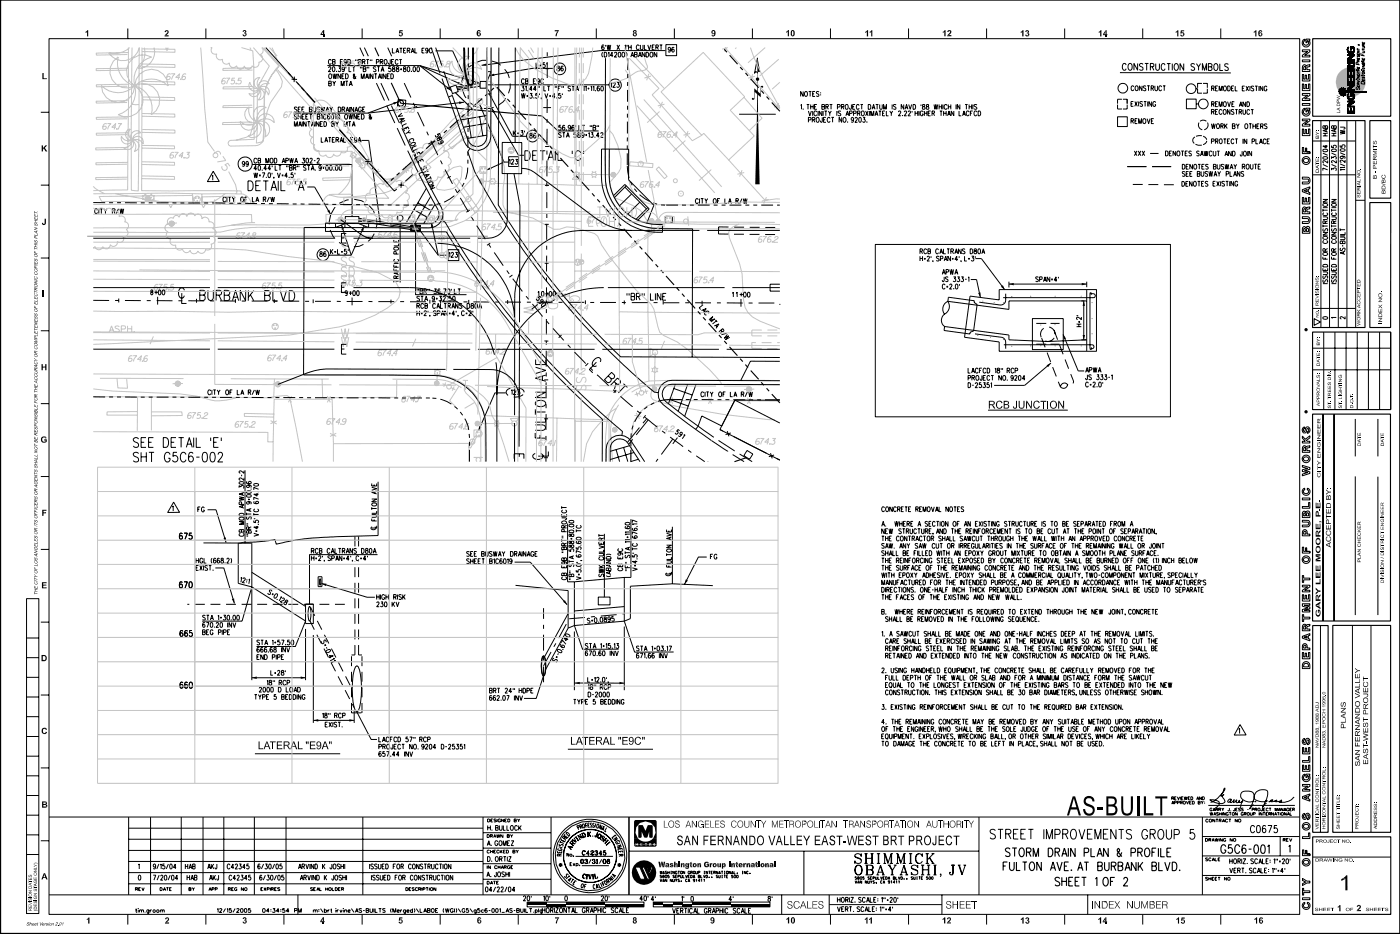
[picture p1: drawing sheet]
<svg xmlns="http://www.w3.org/2000/svg" width="419mm" height="279mm" viewBox="0 0 419 279" stroke-linecap="round" stroke-linejoin="round" font-family="sans-serif">
<g fill="none" stroke="#000" stroke-width=".3">
<path d="M.1 -.1v279.4h419M.2 0h418.9v279.2h-418.9zM14.7 11.6h374.4v261.9h-374.4zM38.3 8.5v3.1M61.6 8.5v3.1M79.6 14.2l7.3 8.3M85 8.5v3.1M98 19.6h27.6M99.2 18.1a.44 .44 0 0 0-.6-.3 .44 .44 0 0 0-.3 .5l.1 .6 .3 .3 .5-.3M99.6 18.5l.7 .1v.4l-.2 .2h-.5v-1.4h.6l.1 .5-.2 .2M101.3 20h.7l-.4 .5a.44 .44 0 0 1 .4 .7 .44 .44 0 0 1-.8-.1M101.9 18.5h.4"/>
<path d="M102.6 17.8h-.7v1.4h.7M103.5 20v.5M103.7 18.3v.2a.38 .38 0 0 1-.6 0 .38 .38 0 0 1 0-.5 .38 .38 0 0 1 .6 0v1l-.3 .2-.4-.2M104.1 18.5l.7 .1 .1 .4-.3 .2h-.5v-1.4h.7l.1 .4-.3 .3M104.5 20v1.4h.6M105.5 20h.8M105.9 20v1.4M106.5 17.8v.5M106.9 17.8v.5M107.3 18.5l.8 .1v.4l-.2 .2h-.6v-1.4h.7l.1 .5-.2 .2M107.7 14.2l1.2 2.6M107.9 20v.5"/>
<path d="M108.3 20v.5M108.4 8.5v3.1M108.5 18.5l.7-.1v-.6h-.7v1.4M108.9 18.5l.4 .7M109.1 14.2l1.2 2.6M109.7 17.8h.7M110 20v.5M110.1 17.8v1.4M110.4 20v.5M110.9 17.8v.5M111.3 17.8v.5M112.7 18.6l.6-.1 .1-.6-.7-.1v1.4"/>
<path d="M112.9 20h.8M113.3 20v1.4M113.8 18.5l.7-.1v-.6h-.7v1.4M114.2 18.5l.4 .7M115.2 17.8a.66 .66 0 0 1 .7 .7 .66 .66 0 0 1-.7 .6l-.2-.4zM116.8 17.8v1.3l-.3 .1-.2-.4M117 20h-.6v.6a.43 .43 0 0 1 .6 0 .43 .43 0 0 1-.1 .6 .43 .43 0 0 1-.6-.1M117.2 18.5h.5M117.5 14.4v1.4h.6M117.9 17.8h-.7v1.4h.7M118.5 15.8l.5-1.4 .4 1.4M118.7 15.4h.6"/>
<path d="M119.2 18.1a.44 .44 0 0 0-.6-.3 .44 .44 0 0 0-.3 .5l.3 .9 .6-.3M119.5 17.8h.8M119.6 14.4h.8M119.9 17.8v1.4M120 14.4v1.4M120.8 15.1h.5M121.5 14.4h-.7v1.4h.7M121.9 15.1l.7-.1v-.6h-.7v1.4M122.3 15.1l.4 .7M123.1 15.8l.4-1.4 .5 1.4M123.2 15.4h.6M124.2 14.4v1.4h.7"/>
<path d="M125.6 19.6l18.1 5.3-7 1.1M125.6 19.6l12.9 5.8M125.6 19.6l9.4 7.5M126.3 15.1h.4M127 14.4h-.7v1.4h.7M128.1 14.9l-.3 .4a.4 .4 0 0 1-.4-.5 .4 .4 0 0 1 .6-.2v1.2h-.3l-.2-.2M129.1 14.2l2.6 7.7M129.4 14.7a.44 .44 0 0 0-.6-.3 .44 .44 0 0 0-.3 .6l.1 .5 .2 .3 .6-.3M130.4 15.2h5.1l4.9 10.6M130.4 14.2l1.9 5.5M131.8 8.5v3.1M138.8 14.2v.9a23.9 23.9 0 0 0 1.4 10.2l.5 .2h.6l.4-.8 .1-10.5"/>
<path d="M139.1 14.2v1.1a21.1 21.1 0 0 0 1.4 9.9h.6l.3-.5 .1-10.5M140.2 19v1.2M140.2 14.2v3.6M141.2 19.5l-.9 .6-1.1 1.6M145.6 18h-1.3l-1.7 .6M145.8 14.2l-.1 26.8a2.92 2.92 0 0 1-2.4 2.8 2.92 2.92 0 0 1-3.2-1.9l-4.7-13.3M147 14.2l-.1 26.8a4.1 4.1 0 0 1-3.4 4 4.1 4.1 0 0 1-4.6-2.7l-6.6-18.8M147.2 18.3l1.6 .4 1.1 .8M149.3 14.2l-.1 47.2 1.6 2.6a229 229 0 0 0 21.1 28.3l7.4 8 6.5 6.4 47.7 .2M155.1 8.5v3.1M160.5 18.8v1.4h.6M161.6 19.4h.4"/>
<path d="M161.6 19.7h.4M163.1 18.8h-.5l-.1 .6a.46 .46 0 0 1 .7 .3 .46 .46 0 0 1-.4 .5l-.3-.2M163.7 18.8v.5M163.8 15.6v1.2M163.8 18.6v4.7M166.9 19.8v.4a.54 .54 0 0 1 .5 .4 .54 .54 0 0 1-.2 .6h-.2a.54 .54 0 0 1-.2-.6 .54 .54 0 0 1 .6-.4v-.4zM168.6 20l-.1-.2a.73 .73 0 0 0-.7 .6 .73 .73 0 0 0 .4 .8 .42 .42 0 0 0 .4-.5 .42 .42 0 0 0-.6-.3l-.1 .4M178.5 8.5v3.1M180.5 15.6a1.01 1.01 0 0 0 0 1.5M180.8 13.6l-.1-.1a.7 .7 0 0 0-.7 .6 .7 .7 0 0 0 .5 .8 .4 .4 0 0 0 .4-.6 .4 .4 0 0 0-.7-.1l-.1 .2M180.9 15.6a.72 .72 0 0 1 .8 .8 .72 .72 0 0 1-.8 .7zM181.3 17.4l-.1 35.1a15.7 15.7 0 0 0 17.1 15.8"/>
<path d="M181.3 13.4v.5M181.7 13.4l.3 1.5 .3-1.5 .3 1.5 .2-1.5M182 15.9l.3-.3v1.5M183.5 16.6h-.8l.5-1v1.5M184 16l.1-.3a.41 .41 0 0 1 .5 .2 .41 .41 0 0 1-.1 .5l-.6 .7h.8M184.7 13.4l.8 1.5M185.2 15.7l.2-.1a.82 .82 0 0 1 0 1.5l-.3-.3zM185.5 13.4l-.8 1.5M186.4 15.7l.1-.1a.79 .79 0 0 1 .5 .8 .79 .79 0 0 1-.5 .7l-.2-.3zM187 13.7l.3-.3v1.5M187.4 15.6a1.14 1.14 0 0 1 0 1.5M187.7 13.4v.5"/>
<path d="M187.9 17.4v3.6M188.2 13.4v1.5M188.2 14.1h.8M188.8 17.1l.5-1.5 .5 1.5M189 13.4v1.5M189 16.6h.6M189.9 16.3l.8 .1v.5l-.3 .2h-.5v-1.5l.8 .2v.4l-.3 .1M191.1 17.1l.5-1.5 .4 1.5M191.2 16.6h.7M191.3 13.8l-.1-.3a.71 .71 0 0 0-.8 .5 .71 .71 0 0 0 .3 .8h.5l.1-.3M191.7 13.4l.1 1.3 .3 .2 .3-.2 .1-1.3M192.9 13.4v1.5h.6"/>
<path d="M193 15.6v1.5l-.8-1.5v1.5M193.4 15.6a.72 .72 0 0 1 .8 .8 .72 .72 0 0 1-.8 .7zM193.9 13.4l.5 1.5 .4-1.5M194.8 15.7l.1-.1a.74 .74 0 0 1 .6 .8 .74 .74 0 0 1-.6 .7l-.4-.6zM195.2 14.1h.5M195.9 13.4h-.7v1.5h.7M196.3 14.1h.7v-.5l-.7-.2v1.5M196.6 15.6v1.5l-.8-1.5v1.5M196.7 14.1l.4 .8M197.5 13.4h.8M197.9 13.4v1.5M199.2 15.1h-19.3l-35.7 4.4"/>
<path d="M199.3 13.3h3.3v3.4h-3.3zM200.7 14.6l-.3 .4a.4 .4 0 0 1-.4-.5 .4 .4 0 0 1 .6-.2v1.2l-.3 .1-.2-.2M201.8 14.3l-.3-.1a.69 .69 0 0 0-.5 .7 .69 .69 0 0 0 .7 .6 .4 .4 0 0 0 .1-.6 .4 .4 0 0 0-.6 0l-.1 .2M201.9 8.5v3.1M225.2 8.5v3.1M226.8 17.3l-.9 4.6 .4-.4 .5 .4M248.6 8.5v3.1M272 8.5v3.1M295.3 8.5v3.1M318.7 8.5v3.1M337.1 19.4a.59 .59 0 0 0-.7-.4 .59 .59 0 0 0-.4 .7v.5a.59 .59 0 0 0 .4 .8 .59 .59 0 0 0 .7-.5M338 19.1l.1-.1a1.05 1.05 0 0 1 .8 1 1.05 1.05 0 0 1-.8 1 1.33 1.33 0 0 1-.1-1.9z"/>
<path d="M340.6 19v2l-1.1-2v2M342.1 8.5v3.1M342.2 19.3l-.2-.2a.54 .54 0 0 0-.6-.1 .54 .54 0 0 0-.2 .7l.9 .5 .1 .6-.4 .2-.7-.2M342.7 19h1.1M343.3 19v2.1M344.4 20l.9-.1 .1-.7-1-.2v2.1M344.9 20l.5 1.1M346 19v1.5l.4 .6 .6-.3 .1-1.8M348.8 19.5a.59 .59 0 0 0-.8-.5 .59 .59 0 0 0-.4 .8v.5a.59 .59 0 0 0 .5 .7 .59 .59 0 0 0 .7-.5M349.3 19h1.1M349.9 19v2.1M350.9 19v2.1"/>
<path d="M351.8 19.1l.1-.1a1.04 1.04 0 0 1 .9 1 1.04 1.04 0 0 1-.9 1.1 1.33 1.33 0 0 1-.1-2zM354.4 19v2.1l-1.1-2.1v2.1M357.6 19.3l-.4-.3-.7 .3 .2 .5 .6 .3a.56 .56 0 0 1 .1 .9 .56 .56 0 0 1-.9-.2M358.2 19l.6 1v1.1M359.4 19l-.6 1M361.7 20l1 .2 .1 .5-.4 .4h-.7v-2.1l1 .2 .1 .4-.4 .4M363.5 19.3l.3-.3a1.08 1.08 0 0 1 .8 1.1 1.08 1.08 0 0 1-.8 1l-.4-.5zM365.2 19.1v2h.9M365.4 8.5v3.1M367.7 19.3l-.4-.2-.7 .2 .2 .5 .8 .4a.58 .58 0 0 1-.2 .9 .58 .58 0 0 1-.8-.3M12.2 33.6h2.5M87.3 23.7l1.6 .1"/>
<path d="M87.9 33.8h22.2M88.1 37.8v-1.4l.4 1.4 .5-1.4v1.4M88.1 22.9l-.1 1.7M88.9 32.2l-.7-.1v.5l.6 .3 .1 .3-.3 .3-.5-.3M88.9 34.4l-.3-.2-.4 .1v.4l.6 .4 .1 .3-.3 .3-.5-.3M89.3 25l5 5.7M89.3 32.7h.4M89.3 34.2v1.5M89.3 34.9h.8M89.4 37.8l.4-1.4 .5 1.4M89.5 37.4h.6M90 32h-.7v1.5h.7"/>
<path d="M90.1 34.2v1.5M90.4 32.7h.4M90.5 34.9h.4M90.5 36.4v1.4M91.1 32h-.7v1.5h.7M91.2 34.2h-.7v1.5h.7M91.6 34.9h.4M91.6 36.4v1.4l-.7-1.4v1.4M92.1 36.4h.7M92.3 34.2h-.7v1.5h.7M92.4 36.4v1.4M92.6 32.7l.7 .1 .1 .4-.3 .3h-.5v-1.5l.7 .1 .1 .3-.3 .3"/>
<path d="M92.7 34.2h.7M93 34.2v1.5M93.2 37.8l.5-1.4 .4 1.4M93.3 37.4h.7M93.8 32v1l.3 .5 .3-.1 .2-.4v-1M94.3 36.4v1.4M95 34.9h.7v.5l-.2 .3h-.5v-1.5l.7 .1v.3l-.2 .3M95.5 36.4v1.4l-.8-1.4v1.4M95.7 32.2l-.3-.2-.5 .2 .2 .4 .6 .3-.1 .5-.7-.2M95.9 37.1h.4M96.1 32l.3 1.5 .2-1.5 .3 1.5 .3-1.5M96.2 34.5l.2-.3v1.5"/>
<path d="M96.6 36.4h-.7v1.4h.7M97 36.4a.72 .72 0 0 1 .8 .7 .72 .72 0 0 1-.8 .7zM97.6 33.5l.4-1.5 .5 1.5M97.6 34.5l-.2-.3a.7 .7 0 0 0-.6 .7 .7 .7 0 0 0 .7 .7l.1-.3M97.7 33h.6M98.4 20.3l.2-.3 .4 .1v.4l-.7 .9h.8M98.4 24.9l.7 .1 .1 .5-.3 .2h-.5v-1.4h.7v.5l-.2 .1M98.6 22.2l.1-.1a.7 .7 0 0 1 .6 .7 .7 .7 0 0 1-.7 .7l-.2-.5zM98.7 32l.4 .7v.8M98.7 34.4l-.1-.1a.72 .72 0 0 0-.7 .5 .72 .72 0 0 0 .5 .9 .4 .4 0 0 0 .3-.6 .4 .4 0 0 0-.6-.1l-.1 .2M99.3 34.3l.2-.1a.85 .85 0 0 1 0 1.5l-.4-.7zM99.3 37.1h.7l.1 .5-.3 .2h-.5v-1.4l.7 .1v.4l-.2 .2"/>
<path d="M99.6 24.3l.4 .6v.8M99.6 32l-.5 .7M99.6 20a.72 .72 0 0 1 .8 .6 .72 .72 0 0 1-.5 .8h-.3l-.1-.6zM99.7 22.1l.3 1.5 .2-1.5 .3 1.5 .3-1.5M100.3 34.5l.3-.3v1.5M100.4 36.4l.5 .7v.7M100.5 24.3l-.5 .6M100.7 21.3v.1zM101.2 32a.72 .72 0 0 1 .8 .7 .72 .72 0 0 1-.8 .8zM101.3 36.4l-.4 .7M101.6 38.9l7.4 8.1M101.7 34.7l-.1 .2a.39 .39 0 0 1-.5 0 .39 .39 0 0 1 0-.5 .39 .39 0 0 1 .5 0l-.1 1.2-.3 .1-.2-.3"/>
<path d="M102 22.1v1.5l-.8-1.5v1.5M102.1 25.7v-1.4l.5 1.4 .4-1.4v1.4M102.3 22.7h.5M102.4 32.7l.7-.1v-.5l-.7-.1v1.5M102.8 32.7l.4 .8M103 37.8v-1.4l.4 1.4 .5-1.4v1.4M103.1 22.1h-.8v1.5h.8M103.1 20.5v.2a.39 .39 0 0 1-.6 0 .39 .39 0 0 1 0-.6 .39 .39 0 0 1 .6 .1l-.2 1.2-.5-.2M103.3 34.4l.2-.2a.76 .76 0 0 1 .6 .7 .76 .76 0 0 1-.6 .8l-.3-.6zM103.4 24.3h.8M103.4 22.1a.75 .75 0 0 1 .9 .7 .75 .75 0 0 1-.9 .8zM103.6 33.5l.4-1.5 .5 1.5"/>
<path d="M103.7 33h.6M103.8 24.3v1.4M104.3 36.4h.8M104.4 34.2l.3 1.5 .3-1.5 .3 1.5 .3-1.5M104.5 25.7l.5-1.4 .5 1.4M104.7 32v1.5M104.7 36.4v1.4M104.7 25.2h.6M105.4 37.8l.5-1.4 .4 1.4M105.6 37.4h.6M105.9 32v1.5l-.8-1.5v1.5M106.2 33.5l.5-1.5 .4 1.5"/>
<path d="M106.4 33h.6M106.6 22.8l-.6 .8-.2-.3 .4-.7-.2-.5-.2 .5 .8 1M106.7 34.2v1.5l-.8-1.5v1.5M107.1 34.9h.5M107.8 34.2h-.7v1.5h.7M108.1 23.6v-1.5l.5 1.5 .4-1.5v1.5M108.2 32.4a.44 .44 0 0 0-.5-.4 .44 .44 0 0 0-.4 .6v.3a.44 .44 0 0 0 .5 .6 .44 .44 0 0 0 .4-.6h-.3M108.2 34.2a.75 .75 0 0 1 .8 .7 .75 .75 0 0 1-.8 .8zM108.6 32.7h.4M108.7 20.6l.8 .2v.5l-.3 .1h-.5v-1.4l.8 .1v.4l-.3 .1M109.3 32h-.7v1.5h.7M109.4 23.6l.4-1.5 .5 1.5"/>
<path d="M109.5 23h.6M110.5 22.1v1.5M111.3 34.9l-.4 .8h-.2l-.2-.5 .4-.8-.2-.2-.2 .2 .8 1.3M111.7 22.1v1.5l-.8-1.5v1.5M112 22.1h.8M112.5 22.1v1.5M112.6 20.2l-.3-.2-.6 .2 .2 .3 .4 .2a.4 .4 0 0 1 .2 .6 .4 .4 0 0 1-.6 .1l-.2-.2M112.7 24.9l2.4 5.2M113.2 23.6l.5-1.5 .4 1.5M113.4 23h.6M114 24.9l2.4 5.2M114.1 21.4l.4-1.4 .5 1.4"/>
<path d="M114.2 20.9h.6M114.3 22.1v1.5M115.5 22.1v1.5l-.8-1.5v1.5M115.8 31.6l2.4 5.2M115.9 22.7h.4M116.6 22.1h-.7v1.5h.7M117 22.1a.74 .74 0 0 1 .8 .7 .74 .74 0 0 1-.8 .8zM117.2 31.6l2.4 5.2M117.6 20l-.1 .3a.77 .77 0 0 1 .6 1.1 .47 .47 0 0 1-.7-.4 .47 .47 0 0 1 .6-.5l.1-.5zM118.7 20v.3a.72 .72 0 0 1 .6 1.1 .43 .43 0 0 1-.7-.2 .43 .43 0 0 1 .3-.6l.5-.4-.3-.2zM118.9 38.3l2.4 5.2M119.2 29.8l2.3 .2-.2 2-2.3-.2z"/>
<path d="M119.2 30.5l-9.1 3.3M119.5 35.6l1.5-.2-1.2 1M119.8 20.7h.5M120 35.5l.2 .6M120.1 20.4v.6M120.3 33.8l-1.1 1.1 1.4-.3M120.3 38.3l3.3 7.3M120.8 20v.3a.72 .72 0 0 1 .6 1.1 .43 .43 0 0 1-.6-.2 .43 .43 0 0 1 .3-.6l.4-.4-.3-.2zM121.3 36l-1.3 .6 .2 .6M121.5 38.2l.2 .4M121.7 37l-1.3 .6 .2 .6M122.1 20h.1a.85 .85 0 0 1 0 1.4l-.3-.6z"/>
<path d="M122.1 39.6l.9 .2M122.4 38.6l-.3-.7-1.3 .6 .3 .7M122.6 39l-.5 .6-.7 .4M123.2 21.3h.1M123.8 20h.2a.85 .85 0 0 1 0 1.4l-.4-.6zM125 20a.72 .72 0 0 1 .7 .6 .72 .72 0 0 1-.4 .8h-.3l-.2-.6zM132.8 21.3l1.9 5.4M134.8 26l1.7-.5 .7 1.9-1.7 .6zM135.3 28.3l.1 .3M135.4 28.6l-1.1 .4M138.3 26.6l1.2 2.7M138.9 30.6l-28.8 3.2"/>
<path d="M139 22l-.7 2.1v.8M140.1 35.9v1.2M140.1 38.3v1.2M140.2 35.5l.9 5.7M140.2 23.7v3.6M140.2 28.5v1.1M140.2 30.8l-.1 3.9M140.2 21.4v1.1M140.6 30.7l1.6 1.1 1 .3M141.5 25.7l-4.7 .7M143.6 34.9l1 5.8M143.6 31.3l7.3 17.2"/>
<path d="M143.7 25.4l-.4 .1M143.7 25.8l-6.7 1.1M143.7 24.4h1.9v2h-1.9zM145.6 25.4h36.8M145.7 34.6l-7.7 1.3M145.7 36.9l-6.9 1.2M145.8 21.4h1.2l-1.2 3M145.8 26.4l1.2 1.7h-1.2M146.4 28l7 12.8h4.2M147.2 32.4l8 14.1h1.7M147.8 32.1l-1.1 .3h-1.8M151.1 20.7l.9 1.2 .5 1.4"/>
<path d="M151.4 29.4l-.7 1-1.4 1M152.7 25v1.3l-.5 1.6M153.7 39.1v1.4M154 39.7l.5 .8M154.5 39.1l-.8 1M154.9 39.8h.4M154.9 40h.4M155.9 39.1h.6l-.3 .5a.44 .44 0 0 1 .3 .7 .44 .44 0 0 1-.7 0M156.1 28l.3 1.4 .3-1.4 .2 1.4 .3-1.4M156.2 25.8h.6l-.3 .5a.43 .43 0 0 1 .4 .7 .43 .43 0 0 1-.8-.1M156.9 23.9a.41 .41 0 0 0-.5-.3 .41 .41 0 0 0-.3 .5l.2 .8 .4 .1 .2-.3M157 39.1v.5"/>
<path d="M157.3 26l.3-.2v1.4M157.3 24.3l.8 .1v.5l-.3 .1h-.5v-1.4l.8 .1v.4l-.3 .2M157.6 28.6h.5M157.6 28.8h.5M158 27.1h.1M158.7 28h.6l-.4 .5a.42 .42 0 0 1 .4 .7 .42 .42 0 0 1-.7-.1M158.7 39.9v.5a.5 .5 0 0 1 .6 .4 .5 .5 0 0 1-.5 .5 .54 .54 0 0 1-.2-.6 .54 .54 0 0 1 .6-.3v-.5zM159.2 20.5h6.6M159.3 26.7h-.8l.6-.9v1.4M159.3 20.5l-12.8 2.1M159.7 24.3h.4M159.8 29.3h.1"/>
<path d="M160.4 23.6h-.7v1.4h.7M160.6 26.7h-.9l.6-.9v1.4M161 28h-.6l-.1 .5a.43 .43 0 0 1 .7 .1 .43 .43 0 0 1-.1 .6 .43 .43 0 0 1-.6-.1M161 25.8v.5M161.4 25.8v.5M161.5 24.1l-.2 .3a.39 .39 0 0 1-.5-.4 .39 .39 0 0 1 .6-.2l-.1 1.1-.3 .1-.2-.2M161.5 28v.4M162.1 29.3l-.1 .4M162.2 34.7l4.8 4.5h12.2M162.6 32.2h2.4M162.7 23.9a.43 .43 0 0 0-.5-.3 .43 .43 0 0 0-.3 .5l.2 .8 .3 .1 .3-.3M162.8 25.8v1.4h.6"/>
<path d="M163.1 28l.5 1.4 .4-1.4M163.3 20.5h1.1M163.8 35.6v1.2M163.8 38.5l-.1 4.8M163.8 25.8h.8M163.8 29.6v4.2M164.2 25.8v1.4M164.5 28.6h.4M164.5 28.8h.4M166.2 28.9h-.9l.6-.9v1.4M166.2 25.8v.5M166.7 29.3h.1"/>
<path d="M166.7 25.8v.5M167.1 26.4h.4M167.8 28h-.6v.5a.43 .43 0 0 1 .6 .1 .43 .43 0 0 1 0 .6 .43 .43 0 0 1-.6-.1M167.8 25.8h-.7v1.4M167.9 37.5h-.6v.5a.45 .45 0 0 1 .7 .2 .45 .45 0 0 1-.2 .6 .45 .45 0 0 1-.6-.1M168 39.9l-.3-.2-.5 .2 .1 .3 .6 .3a.41 .41 0 0 1-.1 .6 .41 .41 0 0 1-.6-.2M168.2 25.8v.5M168.3 28v.4M168.4 39.7h.7M168.7 25.8v.5M168.8 39.7v1.4M169.1 37.7l-.1-.1a.72 .72 0 0 0-.8 .5 .72 .72 0 0 0 .5 .9 .41 .41 0 0 0 .4-.6 .41 .41 0 0 0-.7-.2v.3"/>
<path d="M169.6 38.8v.2zM170.8 26l-.3-.2h-.4v.5l.7 .3v.4l-.3 .2-.5-.2M170.8 38v.2a.39 .39 0 0 1-.6 0 .39 .39 0 0 1 0-.5 .39 .39 0 0 1 .6 0l-.2 1.2-.3 .1-.2-.3M171.2 25.8h.8M171.6 25.8v1.4M171.9 37.7l-.1-.1a.72 .72 0 0 0-.8 .5 .72 .72 0 0 0 .5 .9 .41 .41 0 0 0 .4-.6 .41 .41 0 0 0-.7-.2v.3M172.3 37.5v.5M172.4 27.2l.4-1.4 .5 1.4M172.4 39.7h-.5l-.1 .6a.43 .43 0 0 1 .6 0 .43 .43 0 0 1 0 .6 .43 .43 0 0 1-.6 0M172.5 26.7h.6M173 39.7v.4a.58 .58 0 0 1 .6 .3 .58 .58 0 0 1 0 .6 .46 .46 0 0 1-.7-.3 .46 .46 0 0 1 .6-.5l.1-.5zM173.3 37.5v1.5h.6"/>
<path d="M174.3 37.5h.8M174.6 26l.3-.2v1.4M174.7 37.5v1.5M175.2 26l.3-.2v1.4M175.9 26.5h.5M176.1 39.9l.3-.2v1.4M176.2 26.2v.6M176.7 37.5v.5M176.9 26l.2-.2v1.4M176.9 39.7h.6l-.3 .5a.45 .45 0 0 1 .4 .5 .45 .45 0 0 1-.5 .4l-.3-.2M177.1 37.5v.5M177.5 26l.3-.2v1.4"/>
<path d="M177.5 38.2h.7l.1 .5-.3 .3h-.5v-1.5l.8 .1v.3l-.3 .3M178.3 27.1h.1M178.8 37.5v.5M179.2 37.5v.5M179.4 26v-.2a.71 .71 0 0 0-.8 .5 .71 .71 0 0 0 .3 .8 .4 .4 0 0 0 .6-.4 .4 .4 0 0 0-.7-.2v.2M180 25.8h.2a.82 .82 0 0 1 0 1.4l-.3-.6zM182.8 24.9l.3-.2v1.4M183.5 25l.3-.3 .4 .2-.7 1.2h.8M184.7 24.7h.7l-.4 .5a.42 .42 0 0 1 .4 .7 .42 .42 0 0 1-.8-.1M187.8 34v1.2M187.8 36.4v3.5M187.9 26.9v3.6"/>
<path d="M187.9 31.6v1.2M187.9 22.2v1.1M187.9 24.5v1.2M221.3 34.2h10.9M239.7 31.6l.2-.3v1.4M240.4 32.6h.1M240.4 27.4v1.4l-.7-1.4v1.4M240.9 27.6l.3-.2a.76 .76 0 0 1 .5 .7 .76 .76 0 0 1-.5 .7l-.4-.5zM241.5 31.3h.8M241.9 31.3v1.4M242 35.9l.7-.1v-.6l-.7-.1v1.5M242 33.2l.4 1.4 .5-1.4"/>
<path d="M242.1 27.4h.8M242.5 27.4v1.4M242.7 31.3v1.4M242.7 31.9h.7M243.1 35.8l.7-.1v-.5l-.7-.1v1.5M243.3 33.2v1.4M243.3 28.1h.4M243.4 31.3v1.4M243.6 35.8l.4 .8M243.8 31.9h.5M244 27.4h-.7v1.4h.7M244.4 35.3l.3-.2a.7 .7 0 0 1 .6 .8 .7 .7 0 0 1-.8 .6l-.2-.5z"/>
<path d="M244.5 33.5a.44 .44 0 0 0-.5-.3 .44 .44 0 0 0-.3 .6v.5l.3 .3 .5-.3M244.5 31.3h-.7v1.4h.7M244.9 33.2v1.4M245.1 27.6l-.2-.2-.5 .2v.3l.5 .2a.41 .41 0 0 1 .1 .7 .41 .41 0 0 1-.6-.2M245.6 27.7h.1M245.6 28.3h.1M246 31.9l.8 .2v.5l-.3 .1h-.5v-1.4l.8 .1v.4l-.3 .1M246 33.2v1.4l-.7-1.4v1.4M246.2 35.1l-.1 1.3-.3 .2-.2-.5M246.4 33.2v1.4M246.5 35.8h.5M246.8 33.2h.8"/>
<path d="M247.2 31.9l.7-.1v-.5h-.7v1.4M247.2 33.2v1.4M247.3 35.1h-.8v1.5h.8M247.6 31.9l.4 .8M248 33.2l.4 .7v.7M248.4 31.3h.8M248.5 35.4l-.3-.3a.75 .75 0 0 0-.6 .7 .75 .75 0 0 0 .6 .8l.3-.3M248.8 31.3v1.4M248.9 33.2l-.5 .7M248.9 35.1h.8M249.2 35.1v1.5M250.5 33.2v1.4"/>
<path d="M250.7 32l.7-.1v-.6h-.7v1.4M251.7 33.4l-.3-.2-.5 .2 .1 .4 .4 .1a.4 .4 0 0 1 .3 .6 .4 .4 0 0 1-.7 .1l-.1-.2M251.9 31.9l.6-.1v-.5h-.6v1.4M252 35.1v1.5l-.8-1.5v1.5M252.3 31.9l.3 .8M252.5 35.3l.1-.1a.66 .66 0 0 1 .7 .6 .66 .66 0 0 1-.7 .7l-.2-.5zM253.2 34.6l.5-1.4 .4 1.4M253.3 31.3h.1a.7 .7 0 0 1 .5 .7 .7 .7 0 0 1-.6 .7l-.3-.6zM253.4 34.2h.6M253.7 36.4v.2zM254.3 33.9h.7v-.7h-.7v1.4M254.9 31.3l-.2 1.4h-.3l-.1-.5"/>
<path d="M255.3 31.9h.4M255.5 33.9h.7v-.7h-.7v1.4M255.5 35.6l-.2 .4a.4 .4 0 0 1-.5-.5 .4 .4 0 0 1 .7-.2v1l-.3 .3-.3-.2M256 35.5l.2-.4 .5 .3-.8 1.2h.8M256 31.3h-.7v1.4h.7M256.7 33.9l.6-.1v-.6h-.6v1.4M257.1 33.9l.4 .7M257.2 31.6a.44 .44 0 0 0-.5-.3 .44 .44 0 0 0-.3 .5v.3a.44 .44 0 0 0 .3 .6 .44 .44 0 0 0 .5-.3M257.2 35.2l.2-.1a.85 .85 0 0 1 0 1.5l-.3-.6zM257.6 31.3h.7M257.9 33.4l.3-.2a.74 .74 0 0 1 .5 .7 .74 .74 0 0 1-.5 .7l-.3-.3zM258 31.3v1.4"/>
<path d="M258.3 35.1h.6l-.3 .6a.42 .42 0 0 1 .4 .7 .42 .42 0 0 1-.8-.1M259.1 33.2l.8 1.4M259.5 36.4v.2zM259.9 33.2l-.8 1.4M259.9 31.3a.72 .72 0 0 1 .8 .7 .72 .72 0 0 1-.8 .7zM260.3 33.2v1.4M260.7 34.6v-1.4l.4 1.4 .5-1.4v1.4M261.1 32.7l.4-1.4 .4 1.4M261.2 32.2h.6M261.9 34.6l.5-1.4 .4 1.4M262.1 34.2h.6M262.2 31.3h.8"/>
<path d="M262.6 31.3v1.4M263 33.2h.8M263.3 31.3l.1 1.2 .3 .2 .4-.2v-1.2M263.4 33.2v1.4M264.2 33.9h.5M264.5 32.7v-1.4l.5 1.4 .4-1.4v1.4M264.9 33.2h-.7v1.4h.7M265.3 33.2v1.4h.7M266.3 33.2l.5 .7v.7M267.1 31.3v1.4M267.2 33.2l-.4 .7M268.2 31.5l-.2-.2-.6 .2 .2 .3 .6 .3-.1 .6-.7-.2"/>
<path d="M269 33.5l.1-.3a.42 .42 0 0 1 .5 .2 .42 .42 0 0 1-.1 .6l-.6 .6h.8M270.2 34.5h.1M270.5 31.3v1.4l-.7-1.4v1.4M270.7 33.5l.2-.3 .4 .1v.5l-.6 .8h.7M270.9 32.7l.5-1.4 .4 1.4M271.1 32.2h.6M271.9 33.5l.2-.3 .5 .3-.8 1.1h.8M272 31.3l.5 1.4 .4-1.4M273 33.2v.5M273.3 31.3a.72 .72 0 0 1 .8 .7 .72 .72 0 0 1-.8 .7zM273.9 33.9h.8M273.9 33.2v1.4"/>
<path d="M274.7 33.2v1.4M275.1 33.2v1.4M275.7 31.3v.4M276.2 31.3v.4a.53 .53 0 0 1 .6 .3 .53 .53 0 0 1-.2 .7 .46 .46 0 0 1-.5-.5 .46 .46 0 0 1 .6-.4l.1-.5zM276.3 33.5a.44 .44 0 0 0-.5-.3 .44 .44 0 0 0-.3 .6v.5l.3 .3 .5-.3v-.2h-.3M276.7 33.9h.8M276.7 33.2v1.4M277.4 31.3v.4a.61 .61 0 0 1 .5 1 .47 .47 0 0 1-.7-.4 .47 .47 0 0 1 .6-.5l.1-.5zM277.5 33.2v1.4M277.9 33.9h.4M278.6 33.2h-.7v1.4h.7M279 33.9l.7-.1v-.5l-.7-.1v1.4"/>
<path d="M279.4 33.9l.4 .7M279.6 31.3l.3 1.4 .2-1.4 .3 1.4 .3-1.4M281.1 31.9h.8M281.1 31.3v1.4M281.3 33.2h.8M281.7 33.2v1.4M281.9 31.3v1.4M282.3 31.3v1.4M282.5 33.9h.7M282.5 33.2v1.4M283.2 33.2v1.4M283.5 31.6a.44 .44 0 0 0-.5-.3 .44 .44 0 0 0-.4 .5v.3a.44 .44 0 0 0 .4 .6 .44 .44 0 0 0 .5-.3"/>
<path d="M283.7 34.6l.4-1.4 .5 1.4M283.8 34.2h.6M283.9 31.9h.7M283.9 31.3v1.4M284.6 31.3v1.4M285.5 33.2v1.4l-.7-1.4v1.4M286.2 31.3v1.4M287.1 33.2v1.4h.7M287.3 31.3v1.4l-.7-1.4v1.4M288.1 34.6l.5-1.4 .4 1.4M288.3 34.2h.6M288.9 31.3h.8"/>
<path d="M289.3 31.3v1.4M290.1 33.5a.44 .44 0 0 0-.5-.3 .44 .44 0 0 0-.4 .6l.1 .5 .3 .3 .5-.3M290.1 31.9h.8M290.1 31.3v1.4M290.5 33.9h.4M290.9 31.3v1.4M291.2 33.2h-.7v1.4M291.2 31.3v1.4M292.4 31.5l-.7-.2v.4l.6 .4 .1 .4-.3 .2-.5-.2M292.4 33.5a.44 .44 0 0 0-.5-.3 .44 .44 0 0 0-.3 .6v.5l.3 .3 .5-.3M292.8 33.2a.72 .72 0 0 1 .8 .7 .72 .72 0 0 1-.8 .7zM334.5 34.9h3v3h-3z"/>
<path d="M334.5 31.3v1.3h1.4M335.3 21.7l33.2 .1M335.9 29.7h-1.4v1.3M336.2 29.7h1.2v1.3M337.4 31.3v1.3h-1.2M338.6 36.2l.6-.1 .1-.5-.7-.1v1.4M338.6 31h.4M338.9 36.2l.4 .7M339.3 30.4h-.7v1.4h.7M339.4 26l-.2-.3a.7 .7 0 0 0-.6 .7 .7 .7 0 0 0 .6 .7l.2-.3M339.7 30.4l.8 1.4M339.8 36.2h.4"/>
<path d="M339.9 25.9l.2-.2a.7 .7 0 0 1 .6 .7 .7 .7 0 0 1-.7 .7l-.2-.5zM340.5 30.4l-.8 1.4M340.5 35.5h-.7v1.5h.7M340.9 37v-1.5l.4 1.5 .4-1.5v1.5M340.9 30.4v1.4M341.9 25.7v1.4l-.8-1.4v1.4M342 30.6l-.5-.2-.3 .2 .1 .2a.66 .66 0 0 1 .6 1l-.7-.2M342.2 35.7l.3-.2a.7 .7 0 0 1 .6 .7 .7 .7 0 0 1-.8 .7l-.2-.5zM342.4 30.4h.8M342.8 30.4v1.4M343 25.9l-.2-.2-.5 .2 .5 .5a.41 .41 0 0 1 .1 .7 .41 .41 0 0 1-.6-.2M343.4 25.7h.8"/>
<path d="M343.4 35.5l.5 1.5 .4-1.5M343.6 30.4v1.4M343.8 25.7v1.4M344.6 26.3h.7v-.5l-.7-.1v1.4M344.7 36.2h.4M344.7 30.4v1.4l-.8-1.4v1.4M345 26.4l.3 .7M345.4 35.5h-.7v1.5h.7M345.7 25.7v1l.4 .4 .4-.2v-1.2M345.9 30.7l-.2-.3a.76 .76 0 0 0-.6 .7 .76 .76 0 0 0 .6 .7l.2-.3v-.2h-.2M347.8 26l-.3-.3a.7 .7 0 0 0-.6 .7 .7 .7 0 0 0 .7 .7l.2-.3M348.1 25.7h.8"/>
<path d="M348.5 25.7v1.4M355.2 29.6h2.9v2.9h-2.9zM358 26.6h.5v1.3h1.3M358.1 31.1h.7M358.9 36.7a1.5 1.5 0 0 0 1 2.1M359.3 36.3l.6-.3 1.2 .3M359.8 24.9h-1.3v1.4M359.9 21.1v-2.1l.7 2.1 .6-2.1v2.1M360.1 24.9h1.3v1.4M361.4 26.6v1.3h-1.3M361.5 36.7a1.5 1.5 0 0 1-1 2.1M362.7 33.4h.6l.1-.5-.7-.2v1.5"/>
<path d="M362.7 37l.3 1.5 .2-1.5 .3 1.5 .3-1.5M362.7 26.4l.7-.1v-.5l-.7-.1v1.5M362.7 31.1l.6-.1 .1-.5-.7-.1v1.5M363.1 26.4l.4 .8M363.1 31.1l.4 .8M363.1 33.4l.4 .8M363.8 31.1h.5M363.8 26.4h.5M363.8 33.4h.5M364.4 37.1a.71 .71 0 0 1 .7 .5 .71 .71 0 0 1-.3 .8l-.1 .1a.77 .77 0 0 1-.6-.6 .77 .77 0 0 1 .3-.8zM364.6 32.7h-.8v1.5h.8M364.6 30.4h-.8v1.5h.8"/>
<path d="M364.6 25.7h-.8v1.5h.8M364.9 27.2l.1-1.5 .4 1.5 .5-1.5-.1 1.5M364.9 31.9v-1.5l.5 1.5 .4-1.5v1.5M365.4 37.7l.7-.1 .1-.5-.8-.1v1.5M365.8 33.1l-.3-.4a.7 .7 0 0 0-.6 .8 .7 .7 0 0 0 .7 .6l.2-.2M365.8 37.7l.4 .8M366.3 25.9l.2-.1a.66 .66 0 0 1 .7 .7 .66 .66 0 0 1-.7 .6l-.2-.5zM366.3 30.6l.3-.2a.76 .76 0 0 1 .5 .8 .76 .76 0 0 1-.5 .7l-.4-.6zM366.4 32.8l.1-.1a.7 .7 0 0 1 .6 .8 .7 .7 0 0 1-.7 .6l-.2-.4zM366.6 37v1.5M366.9 37.6l.5 .9M367.4 37l-.8 1"/>
<path d="M367.5 30.4l.4 1.5 .5-1.5M367.5 25.7a.74 .74 0 0 1 .8 .8 .74 .74 0 0 1-.8 .7zM368.2 32.7v1.5l-.8-1.5v1.5M368.7 26.4h.4M368.8 31.1h.4M368.9 37.7l.7 .1 .1 .4-.3 .3h-.5v-1.5l.7 .1 .1 .3-.3 .3M369.4 32.9l-.3-.2-.5 .2 .1 .3 .5 .3a.41 .41 0 0 1 0 .7 .41 .41 0 0 1-.6-.2M369.4 25.7h-.7v1.5h.7M369.5 30.5l-.7-.1v1.5h.7M369.8 25.8v1.4h.6M369.8 32.8h.7M370.1 37l.4 .7v.8"/>
<path d="M370.1 32.8v1.4M371 33.5l.7-.2v-.4l-.7-.1-.1 1.4M371 31.9l.5-1.4 .4 1.4M371 37l-.5 .7M371.1 31.4h.7M371.3 33.5l.4 .7M371.9 26.4h.4M372.1 32.8v1.2l.3 .2 .4-.2 .1-1.2M372.6 25.8h-.7v1.4h.7M372.9 37.1l.1-.1a.76 .76 0 0 1 .6 .8 .76 .76 0 0 1-.6 .7 .98 .98 0 0 1-.1-1.4zM372.9 30.5v1.4l-.8-1.4v1.4M373 25.8l.8 1.4"/>
<path d="M373.3 30.5a.72 .72 0 0 1 .8 .7 .72 .72 0 0 1-.8 .7zM373.8 25.8l-.8 1.4M373.9 37h.8M374.1 33.1a.42 .42 0 0 0-.5-.3 .42 .42 0 0 0-.3 .5l.3 .9 .5-.3M374.2 25.8v1.4M374.3 37v1.5M374.5 32.8h.8M374.9 32.8v1.4M375.1 37v1.5M375.1 37.7h.8M375.3 26l-.2-.2-.5 .2 .1 .3 .6 .3-.1 .5-.6-.1M375.7 25.8h.8"/>
<path d="M375.9 37.1v1.4M376.1 25.8v1.4M376.2 37.7h.5M376.9 25.8v1.4M377 37.1h-.8v1.4h.8M377.3 37.7l.7-.1v-.5h-.7v1.4M377.7 37.7l.4 .8M378 25.8v1.4l-.7-1.4v1.4M379.3 26.1l-.3-.3a.7 .7 0 0 0-.6 .7 .7 .7 0 0 0 .7 .6l.2-.5h-.3M379.3 37.3l-.7-.2v.5l.6 .3 .1 .4-.3 .2-.5-.2M395.4 36.1v61.9M396 39.9h1.5"/>
<path d="M396.7 37.9l-.1-.3h-.5l-.1 .8h1.5v-.5l-.3-.3-.5 .1v.7M396.7 39.9v.8M397 38.7v.6M397.5 38.6l-1.5 .4 1.5 .5M398 36.1v61.9M398.6 39.9h1.4M399.3 37.9l-.2-.3h-.4l-.1 .8h1.4v-.5l-.2-.3-.5 .3v.5M399.3 39.9v.8M399.6 38.7v.6M400 38.6l-1.4 .4 1.4 .5M400.6 36.1v61.9M401.2 39l1.5 .3-1.5 .3 1.5 .2-1.5 .3"/>
<path d="M401.2 38l1.3 .1 .1 .4-.4 .1M403.2 36.1v61.9M405.8 36.1v61.9M12.2 55.4h2.5M63.4 52.7l.3-.3v1.5M63.8 51.2l1.8 3.1h-3.5zM67.5 59.3a.42 .42 0 0 0-.5-.3 .42 .42 0 0 0-.3 .5l.3 .8 .3 .1 .2-.4M67.9 58.9v1.5M68.3 58.9h.8M68.7 58.9v1.5M69.5 58.9l.4 .7v.8M70.4 58.9l-.5 .7"/>
<path d="M72.2 59a.66 .66 0 0 1 .7 .6 .66 .66 0 0 1-.7 .7l-.2-.5zM73.3 48.8l-.2 .3a.4 .4 0 0 1-.6-.4 .4 .4 0 0 1 .7-.2v1l-.3 .3-.3-.3M73.3 59.6h.5M74 58.9h-.7v1.5M74.2 54.1a1.51 1.51 0 0 1 1.5 .8 1.51 1.51 0 0 1-.1 1.7l-.6 .4h-.8zM74.4 48.8l-.2 .3a.39 .39 0 0 1-.6-.4 .39 .39 0 0 1 .7-.2l-.1 1.2-.3 .1-.2-.3M75.5 49.2h29.9v15.6M75.6 58.9v1.5h.6M76 51.7l.3 1.4 .3-1.4 .3 1.4 .2-1.4M76.6 55.5h.9M76.7 59.9h.6M76.9 47.7a.43 .43 0 0 0-.5-.4 .43 .43 0 0 0-.4 .6l.2 .8 .4 .1 .3-.4"/>
<path d="M76.9 50.5h-.9l.6-1v1.4M77.2 48l.7 .1 .1 .4-.2 .3h-.6v-1.5l.7 .1 .1 .3-.2 .3M77.4 49.6l.1-.1a.79 .79 0 0 1 .5 .7 .79 .79 0 0 1-.5 .7l-.3-.6zM77.5 52.3h.5M77.5 52.6h.5M78 54.1h-1.4v2.9h1.4M78.5 51.7h.8l-.6 1.4M78.5 50.8h.1M78.8 54.1h1.5M78.8 59.6l.7-.1v-.5l-.7-.1v1.5M79.2 59.6l.4 .8M79.6 48.8v-1.5l.4 1.5 .5-1.5v1.5"/>
<path d="M79.6 54.1v2.9M79.7 53h.1M79.8 50.5h-.8l.5-1v1.4M80.4 51.7a.72 .72 0 0 1 .7 .6 .72 .72 0 0 1-.4 .8h-.3l-.2-.6zM80.6 58.9l-.6 1.5M81.1 47.4l.1-.1a.74 .74 0 0 1 .6 .8 .74 .74 0 0 1-.6 .7l-.4-.6zM81.1 58.9l.3 1.5 .2-1.5 .3 1.5 .3-1.5M81.1 50.5h-.9l.6-1v1.4M81.1 57l.9-2.9 .9 2.9M81.4 56.1h1.2M81.4 51.7v.5M81.5 49.5v.5"/>
<path d="M82 53.1l-.1 .3M82.1 47.3a.72 .72 0 0 1 .8 .8 .72 .72 0 0 1-.8 .7zM82.4 49.5v1.4h.6M83 51.7l.5 1.4 .4-1.4M83.3 54.1v2.9M83.4 49.5h.8M83.8 49.5v1.4M84.1 54.1v2.9h1.3M84.4 52.3h.4M84.4 52.6h.4M84.4 48.8l.5-1.5 .4 1.5M84.6 48.3h.6"/>
<path d="M85.5 48.1l.7-.1v-.6l-.7-.1v1.5M85.8 49.5v.5M86.1 52.7h-.9l.6-1v1.4M86.2 49.5v.5M86.6 53h.1M86.7 50.2l.7 .1v.5l-.2 .1h-.5v-1.4l.7 .1v.5l-.2 .1M86.7 47.3l.3 1.5 .3-1.5 .2 1.5 .3-1.5M87.7 51.7h-.5l-.1 .6a.43 .43 0 0 1 .6 0 .43 .43 0 0 1 0 .6 .43 .43 0 0 1-.6-.1M87.8 50.2l.7-.1v-.5l-.7-.1v1.4M88.2 48.8l.5-1.5 .4 1.5M88.2 50.2l.4 .7M88.3 51.7v.5"/>
<path d="M88.4 54.1v1M88.4 48.3h.6M89.1 49.5v.5M89.3 57l.9-2.9 .8 2.9M89.5 49.5v.5M89.6 56.1h1.1M90.5 47.3h.7l-.4 .6a.43 .43 0 0 1 .4 .7 .43 .43 0 0 1-.8-.1M91.6 54.1v1M91.6 49.7l-.3-.2-.5 .2 .2 .4 .6 .3-.1 .5-.7-.1M91.8 47.4l.1-.1a.81 .81 0 0 1 0 1.5l-.3-.7zM92 55.9h2.2l4.8 8.3M92 49.5h.8"/>
<path d="M92.4 49.5v1.4M92.8 47.7l.2-.4 .5 .3-.8 1.2h.8M93.2 50.9l.4-1.4 .5 1.4M93.3 50.5h.6M94 48.1h.4M94.4 50.8h.1M94.9 47.7l.3-.4 .4 .3-.7 1.2h.8M96.2 41.1v1.5h.6M96.2 50l-.2 .3a.39 .39 0 0 1-.6-.3 .39 .39 0 0 1 .7-.3l-.1 1.2-.5-.1M96.6 50.2h.5M96.8 50v.5M97.2 42.6l.4-1.5 .5 1.5"/>
<path d="M97.4 42.1h.5M97.6 49.6a.7 .7 0 0 1 .8 .5 .7 .7 0 0 1-.5 .8h-.3l-.1-.6zM98.3 41.1h.8M98.7 41.1v1.5M98.8 49.6l.2-.1a.79 .79 0 0 1 .4 .7 .79 .79 0 0 1-.4 .7l-.3-.6zM99.5 41.8h.4M99.9 50.8h.1M100.2 41.1h-.7v1.5h.7M100.6 49.6l.1-.1a.82 .82 0 0 1 0 1.4l-.3-.2zM100.6 41.8h.6l.1-.6-.7-.1v1.5M101 41.8l.4 .8M101.7 49.6l.2-.1a.82 .82 0 0 1 0 1.4l-.3-.2z"/>
<path d="M101.8 42.6l.4-1.5 .4 1.5M101.9 42.1h.6M102.9 41.1v1.5h.6M104.4 59.8h-.6l-2.2 1M105 41.8h.4M105.7 41.1h-.7v1.5h.7M106 59.6l2.2 .4 .7 .4M106.8 41.6a.4 .4 0 0 1-.6 .4 .4 .4 0 0 1-.1-.7l.3-.2a.82 .82 0 0 1 0 1.5l-.3-.3M107.2 42.6l.4-1.5 .5 1.5M107.3 42.1h.6M108.2 42h2.2l3.4 24.8M109.3 48.3l1.7 .1"/>
<path d="M110.2 47.5l-.1 1.7M111.3 49.6l6.8 7.6 .7-.7M119.2 55.3l1.7 .1M120.1 54.5l-.1 1.7M122 45.1l3.1 6.4M123.1 42.9l.5-.3 .7 .1a.71 .71 0 0 1-.5 .8 .71 .71 0 0 1-.8-.3zM123.6 52.2l-2.2 2M123.6 42.2a.42 .42 0 0 0 .2-.6 .42 .42 0 0 0-.7-.1l-.7 .7 .6 .3M123.9 46.2l2.5 5.2M124.7 43.6l-1.4 .6 .3 .6M124.9 45.8l.2 .4M125.1 44.5l-1.4 .6 .3 .6"/>
<path d="M125.4 47.4l-.1 .3-.4-.1a.7 .7 0 0 1 .4-.9 .7 .7 0 0 1 .9 .4l-.2 .3M125.8 46.2l-.3-.7-1.3 .6 .3 .7M125.8 47.9l.2 .4M126.2 50.1v.6l.4 .2 .3-.3v-.7l.5-.1 .1 .6M126.8 48.3l-.3-.7-1.4 .6 .3 .7M127 52.3l1.5-.1-1.1 1M127.5 52.3l.2 .5M127.6 56.4l-6.2 10.5M127.8 50.7l.4 .7M128 51.1l-1.3 .6M128.3 54.8a.7 .7 0 0 1 .7-.4 .7 .7 0 0 1 .6 .4 .74 .74 0 0 1-.6 .6 .74 .74 0 0 1-.8-.4zM128.6 55.9l1.3-.6-1 1.4 1.3-.6"/>
<path d="M128.8 52.8l.3 .7M128.9 53.1l-1.3 .6M128.9 58.8l-4.8 8.1M129.2 53.8l-1.3 .6M136 58.6l-3 1.9M137.7 56.8l-.9 .9M138.9 54.8l-.6 1M140 50.1l-.1 1.3-.6 2.3M140.1 40.7v3.5M140.1 45.4v1.2M140.1 47.8v1.2M140.7 44.4l-.7 1a38.6 38.6 0 0 0 4.3 9.9 227.5 227.5 0 0 0 20.6 30.4 220.2 220.2 0 0 0 31 31.6l1.1 .1"/>
<path d="M145.7 40.4l-5.8 1M150.9 48.5l-5.2 2.4M150.9 48.5h1.3M152.3 46.9h2.9v2.9h-2.9zM152.4 47.9l.3-.2v1.4M153.1 48l.1-.3a.41 .41 0 0 1 .6 .2 .41 .41 0 0 1-.2 .5l-.5 .7h.7M154.3 47.7h.6l-.3 .5a.42 .42 0 0 1 .3 .7 .42 .42 0 0 1-.7-.1M157.1 45.1h.8a1.7 1.7 0 0 1 0 2.9h-.8zM159.5 46.5h.8M160.4 40.1l-.1-.2a.72 .72 0 0 0-.7 .6 .72 .72 0 0 0 .4 .8 .44 .44 0 0 0 .5-.5 .44 .44 0 0 0-.6-.3l-.2 .3M160.9 45.1h-1.4v2.9h1.4M161.7 45.1h1.5"/>
<path d="M162.5 45.1v2.9M163.1 55.5h1.2M163.2 43.8h1.1M163.7 54.5v1.2M163.7 57.5v4.7M163.7 45.1v1.1M163.7 48v4.8M164 48l.9-2.9 .9 2.9M164.3 47h1.2M166.2 45.1v2.9M167 45.1v2.9h1.3M169.5 41.1l.5-1.4 .5 1.4"/>
<path d="M169.7 40.7h.6M171.3 45.1v1M173.8 45.8a.79 .79 0 0 0-1.2-.6 1.88 1.88 0 0 0 .2 2.8 .82 .82 0 0 0 1-.7M174.7 45.1v1M174.8 40.1l-.1 .4a.37 .37 0 0 1-.5-.1 .37 .37 0 0 1 0-.5 .37 .37 0 0 1 .5 0v1.1l-.3 .1-.3-.2M175.2 40.4h.5M175.5 40.1v.6M178.1 41h.1M179.4 40.7h-.9l.6-1v1.4M179.9 40l.2-.3 .4 .2-.7 1.2h.8M180.1 44.6h2.3v7.9a14.6 14.6 0 0 0 15.9 14.7v2.3a17 17 0 0 1-18.3-17zM182.4 44.6h5.8v9.2l7.5 7.6-2.1 5.4"/>
<path d="M183.6 58.6l3.5-3.4 7.2 7.3-3.4 3.4M187.1 56l6.4 6.5M187.5 55.6l-3.6 3.6M187.8 49.7l.5 3.5M187.8 43.5v1.2M187.8 45.9v3.5M187.8 41.1v1.2M188.8 54.4l.5 1M189.1 58l-3.7 3.6M189.9 56.4l.7 1M191.5 58.2l3 2.1M209 59.7l-.2-.3a.75 .75 0 0 0-.6 .7 .75 .75 0 0 0 .6 .8l.2-.4"/>
<path d="M209.4 59.4v1.5M209.8 59.4h.8M210.2 59.4v1.5M211 59.4l.4 .7v.8M211.9 59.4l-.5 .7M213.7 59.5l.2-.1a.7 .7 0 0 1 .5 .8 .7 .7 0 0 1-.7 .6l-.2-.5zM215.5 59.4h-.7v1.5M217 59.4v1.5h.7M222.1 59.4l-.7 1.5M222.5 59.4l.3 1.5 .3-1.5 .2 1.5 .3-1.5M337.5 49.8h5.7M339.1 55.2h3"/>
<path d="M339.6 45.1l.7 1.5M340.3 45.1l-.7 1.5M340.7 45.1l.8 1.5M341.5 45.1l-.8 1.5M341.9 45.1l.8 1.5M342.7 45.1l-.8 1.5M343.8 55.2h2.9M344.3 45.9h2.5M344.9 49.8h5.7M348.4 55.3h3M348.9 45.1a.74 .74 0 0 1 .8 .8 .74 .74 0 0 1-.8 .7zM350 45.9h.5"/>
<path d="M350.8 45.2h-.8v1.4h.8M351.9 45.2v1.4l-.7-1.4-.1 1.4M352.5 45.2a.66 .66 0 0 1 .7 .7 .66 .66 0 0 1-.7 .6l-.2-.4zM353.6 45.2h.8M353.8 54.3a.73 .73 0 0 1 .8 .7 .73 .73 0 0 1-.8 .7zM353.9 49.2a.72 .72 0 0 1 .8 .7 .72 .72 0 0 1-.8 .7zM354 45.2v1.4M354.7 51.5l-.7-.1v.5l.7 .3v.3l-.3 .3-.5-.3M354.8 45.9h.4M355 55h.4M355.1 49.8h.4M355.1 52h.4"/>
<path d="M355.5 45.2h-.7v1.4h.7M355.7 54.3h-.7v1.4h.7M355.8 49.2h-.7v1.4h.7M355.8 51.3h-.7v1.5h.7M356.2 52h.4M356.6 45.4l-.2-.2-.5 .2 .2 .4 .5 .3v.5l-.7-.2M356.9 54.3v1.4l-.8-1.4v1.4M356.9 51.3h-.7v1.5h.7M357 49.2v1.4l-.8-1.4v1.4M357.4 54.5l.2-.3a.76 .76 0 0 1 .5 .8 .76 .76 0 0 1-.5 .7l-.4-.5zM357.6 49.2a.66 .66 0 0 1 .7 .7 .66 .66 0 0 1-.7 .6l-.2-.4zM357.7 41a1.14 1.14 0 0 0-.2 1.9"/>
<path d="M357.9 43.2l.9 .2h1M358.4 52h.7l.1 .5-.3 .3h-.5v-1.5l.7 .1 .1 .3-.3 .3M358.5 54.2h.8M358.6 49.2h.8M358.9 54.2v1.5M359 45.4l-.3-.2-.5 .2 .2 .4 .5 .2v.6l-.7-.1M359 49.2v1.4M359.4 46.7l.4-1.5 .4 1.5M359.5 46.2h.6M359.6 51.3v1l.3 .5 .5-.5v-1M359.8 40.6l-1.8 .2M359.8 49.8h.4"/>
<path d="M360.2 40.7l.6 .3 .5 .8M360.2 54.9l-.5 .1M360.4 54.2h-.7v1.5h.7M360.5 45.2l.3 1.5 .2-1.5 .3 1.5 .3-1.5M360.5 49.2h-.7v1.4h.7M361.3 42.1l-.4 .7-.7 .5M361.5 51.5l-.2-.2-.5 .2v.3l.6 .3v.6l-.4 .1-.2-.3M361.6 54.5l-.3-.3-.5 .3v.3l.5 .2a.4 .4 0 0 1 .3 .6 .4 .4 0 0 1-.7 0l-.1-.1M361.7 49.3l-.7-.1v.5l.6 .4 .1 .3-.3 .2-.5-.2M361.9 51.3l.3 1.5 .2-1.5 .3 1.5 .3-1.5M362.7 42.3l.6-.1v-.6l-.6-.1v1.5M362.8 45.5l-.3-.3a.76 .76 0 0 0-.5 .7 .76 .76 0 0 0 .5 .8l.3-.4"/>
<path d="M363.1 54.9h.5M363.2 45.2v1l.3 .5 .4-.2 .1-1.3M363.2 49.8l.8 .2v.5l-.2 .1h-.6v-1.4l.8 .1v.4l-.2 .1M363.4 52.8l.4-1.5 .5 1.5M363.5 52.3h.6M363.8 42.2l.7-.1v-.5l-.7-.1v1.5M363.8 54.2h-.7v1.5h.7M364.2 42.2l.4 .8M364.2 54.2l.8 1.5M364.3 45.2h.8M364.4 49.2v1.2l.3 .2 .5-.4v-1M364.5 51.3l.4 .7v.8"/>
<path d="M364.7 45.2v1.5M365 54.2l-.8 1.5M365.2 41.6l.1-.1a.74 .74 0 0 1 .6 .8 .74 .74 0 0 1-.6 .7l-.3-.6zM365.4 51.3l-.5 .7M365.4 54.2v1.5M366.3 41.5h.8M366.3 49.3l-.6-.1v.5l.6 .4v.3l-.2 .2-.5-.2M366.6 54.5l-.3-.3-.5 .3 .1 .3 .6 .3v.5l-.7-.1M366.7 46.7l.4-1.5 .5 1.5M366.7 41.5v1.5M366.7 49.2l.3 1.4 .3-1.4 .3 1.4 .2-1.4M366.8 46.2h.6"/>
<path d="M366.9 54.2h.8M367.1 52h.6v-.6l-.6-.1v1.5M367.4 54.2v1.5M367.4 42.2h.5M368.1 54.2v1.5M368.2 41.5h-.8v1.5h.8M368.2 50.6l.5-1.4 .4 1.4M368.2 51.3v1.5h.7M368.4 50.1h.6M368.6 45.2v1.5l-.8-1.5v1.5M369 45.2a.72 .72 0 0 1 .7 .7 .72 .72 0 0 1-.7 .8zM369.3 52.8l.4-1.5 .5 1.5"/>
<path d="M369.3 54.2v1.5l-.8-1.5v1.5M369.3 49.2l.5 .6v.8M369.4 41.9l-.2-.3a.71 .71 0 0 0-.7 .5 .71 .71 0 0 0 .3 .8h.4l.2-.3M369.4 52.3h.6M369.8 41.5h.7M370.1 41.5v1.5M370.2 49.2l-.4 .6M370.5 54.6l-.3-.4a.77 .77 0 0 0-.5 .7 .77 .77 0 0 0 .5 .8l.3-.4v-.2h-.3M371.2 51.3v1.5l-.8-1.5v1.5M371.8 45.2v1.3l-.4 .1-.1-.4M371.9 49.8h.7v-.6l-.7-.1v1.5M372.1 41.5v1.5"/>
<path d="M372.3 49.8l.3 .8M372.3 51.5l-.2-.2-.6 .2 .1 .3 .5 .2a.41 .41 0 0 1 .1 .7 .41 .41 0 0 1-.7-.2M372.4 45.3a.71 .71 0 0 1 .8 .5 .71 .71 0 0 1-.3 .8 .71 .71 0 0 1-.8-.4 .71 .71 0 0 1 .3-.9zM373.2 41.5v1.5l-.7-1.5v1.5M373.4 49.1a.76 .76 0 0 1 .5 .8 .76 .76 0 0 1-.5 .7l-.4-.5zM373.5 45.2v1.5M374.3 49.1v1.1l.3 .4 .5-.2v-1.3M374.7 45.2v1.5l-.8-1.5v1.5M374.8 42.3l.7-.1v-.6l-.7-.1v1.5M375.5 49.1h.7M375.9 49.1v1.5M375.9 41.5v1.5h.7"/>
<path d="M376.6 49.8h.5M377 43l.5-1.5 .4 1.5M377.2 42.5h.6M377.3 49.1h-.7v1.5h.8M379 41.9l-.3-.4a.76 .76 0 0 0-.6 .8 .76 .76 0 0 0 .6 .7l.3-.3M379.3 42.3h.5M380.1 41.5h-.8v1.5h.8M392.9 42.2h12.9M392.9 52.3h12.9M396 59.7h1.5l-1.5 .8h1.5M396 40.7h1.5M396 49.2l1.5 .7"/>
<path d="M396 45.8l1.5 .7M396.1 47l.7-.2 .7 .4a.8 .8 0 0 1-.8 .4 .8 .8 0 0 1-.7-.4zM396.1 44.8l.7-.2 .7 .4a.82 .82 0 0 1-1.5 0zM396.9 43.4l.1 .9-1-.6h1.5M397.5 48v.8l-.7-.6a.39 .39 0 0 0-.7-.1 .39 .39 0 0 0 .2 .6h.1M397.5 50.8l-1.5-.5v.7M398.6 50.9v-.6l.5 .3a.44 .44 0 0 1 .7-.3 .44 .44 0 0 1 0 .7M398.6 47.5v-.6l.5 .3a.43 .43 0 0 1 .7-.3 .43 .43 0 0 1 0 .7M398.6 43.5v.6l.6 .1a.43 .43 0 0 1 0-.6 .43 .43 0 0 1 .7 0 .43 .43 0 0 1-.1 .6M398.6 59.7h1.4l-1.4 .8h1.4M398.6 40.7h1.4M398.6 49.2l1.4 .6"/>
<path d="M398.6 45.8l1.4 .7M398.7 44.8l1.1-.2 .2 .5a.89 .89 0 0 1-1.4-.2zM400 48v.8l-1-.7-.4 .2 .3 .4M401.2 43.4v.6h.6a.43 .43 0 0 1 0-.6 .43 .43 0 0 1 .6 .1 .43 .43 0 0 1 0 .6M401.2 49l1.5 .7M401.2 45.7l1.5 .6M401.3 44.7l.7-.2 .7 .3a.85 .85 0 0 1-1.5 0zM401.7 46.7l.3 .2a.39 .39 0 0 1-.4 .5 .39 .39 0 0 1-.2-.6l1.2 .1 .1 .3-.3 .2M402.7 50.7h-1.5l.3 .3M402.7 50.1h-1.5l.3 .2M402.7 47.9v.7l-.9-.7h-.5l-.1 .4 .4 .3M405.8 59.9h2.8"/>
<path d="M12.2 77.2h2.5M27.9 60.6h3.6M29.2 62.8a.44 .44 0 0 0-.5-.3 .44 .44 0 0 0-.4 .5l.1 .6 .3 .3 .5-.3M29.6 62.5v1.4M30 62.5h.7M30.3 62.5v1.4M31.1 62.5l.5 .6v.8M32 62.5l-.4 .6M32.7 60.6h1.2M33.6 63.1l.8-.1v-.4l-.8-.1v1.4M34.1 63.1l.3 .8M35 60.6h1.2"/>
<path d="M35.5 62.5l-.7 1.4M35.9 62.5l.3 1.4 .3-1.4 .2 1.4 .3-1.4M37.4 60.6l3.6 .1M42.1 60.7h1.2M44.5 60.7h1.2M46.9 60.7h3.5M51.6 60.7h1.2M54 60.7h1.2M56.4 60.7h3.5M61.1 60.7h1.2M63.5 60.7l4 .1M68.7 60.8h1.1"/>
<path d="M71 60.8h1.2M73.4 60.8l3.5 .1M76.6 60.4l.4-1.5 .5 1.5M78.1 60.9h1.2M80.5 60.9h1.2M82.9 60.9l3.5 .1M87.6 61h1.2M90 61l1.2 .1M92.4 61.1h3.5M95.8 75.4v.4l.7 .5a.41 .41 0 0 1-.4 .4 .41 .41 0 0 1-.4-.4l.7-.7-.2-.3zM97.1 61.1h1.2M97.6 75.5l-.1-.1a.71 .71 0 0 0-.7 .5 .71 .71 0 0 0 .3 .8 .4 .4 0 0 0 .5-.5 .4 .4 0 0 0-.7-.2v.3"/>
<path d="M98.5 76.3h6.6M98.8 68.8l.9 1.9 .6 .7M98.9 74.6v1.4M99 64.2l-.4 2.9M99.2 75.2l.5 .8M99.5 61.1h1.2M99.7 74.6l-.8 .9M100.1 75.2h.5M100.1 75.5h.5M100.4 62l-1.4 2.2M100.4 66.8v1.2l3-1.1M101 74.6v1.4h.7"/>
<path d="M101.5 72.5l1.7 .9 1.1 .3M101.8 61.1l3.6 .1M102.1 75.2h.5M102.1 75.5h.5M102.2 67.2l2.9 9.1M103.3 66.9l-.1 1.2M103.4 64.8h4v1.8h-4zM103.7 74.6h-.5l-.1 .6a.45 .45 0 0 1 .6 0 .45 .45 0 0 1 0 .7 .45 .45 0 0 1-.7-.2M104.3 74.6v.5M106.6 61.2h1.2M107.4 66.9l2.9 1.2v-1.2M107.4 65.7l4.7 .8"/>
<path d="M107.4 65.3l15.9 2.5M107.4 66.1l15.9 2.6M108.8 73.1l-1.2 .6-1.7 .1M109 61.2h1.1M109 67.6l-3.9 8.7M110.3 61.4l1.4 1.4 .4 1M111.3 61.3h3.6M112 69.9l-.7 1.3-1.1 1M112.7 65.3l.1 1.8-.2 1.2M113.9 66.8l1.1 .2M116.1 61.3h1.1M116.8 67.3l4.7 .7"/>
<path d="M117.9 71.8v.7h1.4v-.7M117.9 79.2v.7h1.4M117.9 78.8h1.4M117.9 74.1a.84 .84 0 0 1 1.4 .4 .75 .75 0 0 1-.8 .3 .75 .75 0 0 1-.6-.7zM118.2 77.6a.42 .42 0 0 0-.3 .5 .42 .42 0 0 0 .5 .3h.4a.42 .42 0 0 0 .5-.3 .42 .42 0 0 0-.3-.5M118.4 61.4h1.2M118.6 72.1v.4M118.6 79.5v.4M118.6 76v-.7h-.7v.7h1.4M119.2 64.3h.1M119.3 72.9v.6h-1.4M119.8 66.1v18.4"/>
<path d="M120.8 61.4h1.6M123 67.4h2.8v1.7h-2.8zM123 67.5h2.8v1.6h-2.8zM123.3 67.7h2.3v1.1h-2.3zM123.6 61.4h3.6M123.6 66.1l7.6 10.2M123.9 62.7l4 2.3M124.4 68.8v19.4h15.2M125.1 60.7l4 2.3M129.1 66.4l2.1 9.9M129.5 61.3l-1.2 .1M130.2 61.1l-3.4 5.8"/>
<path d="M131.2 76.3h2.9M131.8 60.8l-1.1 .3M132.2 65.9l1 .5a242.9 242.9 0 0 0 20 28.9l3.9 4.7a241.4 241.4 0 0 0 29.2 29.1l-.1 1.1M134.1 74.7h3.3v3.2h-3.3zM134.4 75.8l.2-.3v1.5M135.1 75.9l.2-.4 .4 .2v.4l-.7 .9h.8M136.3 75.5h.6l-.3 .6a.42 .42 0 0 1 .4 .6 .42 .42 0 0 1-.8 0M163.1 78.8h1.1M163.1 67.1h1.2M163.6 67v4.7M163.6 73.5v1.2M163.6 76.5v4.7"/>
<path d="M163.7 64v1.2M191.5 60.5l-3.6 3.6M194 62.1l-3.6 3.5M195.6 60.7l1.1 .4M197.9 61.3l1.2 .1M198.3 68.4l9 .1-.1 38.3M199.2 64.7h2.1v1.9h-2.1zM199.4 61.4h3.6M204.2 61.4h1.1M206.5 61.4h1.2M208.9 61.4h3.6M213.6 61.4h1.2"/>
<path d="M214.8 60.1h.5M216 61.4h1.2M218 60.9l.5-1.5 .5 1.5M218.2 60.4h.6M218.4 61.4h3.5M220.3 60.1l.6-.1 .1-.5-.7-.1v1.5M220.7 60.1l.4 .8M223.1 61.4h1.2M225.5 61.4h1.2M227.9 61.4h3.5M232.6 61.4h.9M262 73.1h88.4v51.6h-88.4z"/>
<path d="M275.4 75.2l.7-.1v-.6l-.7-.1v1.5M275.4 76.6v1.5M275.4 77.3h.8M275.8 75.2l.4 .7M276.2 76.6v1.5M276.6 77.3h.5M276.6 77.5h.5M277.4 74.8l-.2-.3a.66 .66 0 0 0-.7 .7 .66 .66 0 0 0 .7 .6l.2-.2M277.6 77l.4-.4 .2 .5-.7 1h.8M277.8 75.2h.7v.4l-.2 .3h-.5v-1.5l.7 .1v.4l-.2 .3M278.7 76.6v.5M279.3 78l-.1 .4"/>
<path d="M281 74.8l-.3-.4a.7 .7 0 0 0-.6 .8 .7 .7 0 0 0 .7 .6l.2-.2M281.1 76.8l-.5-.2-.3 .2 .1 .3a.66 .66 0 0 1 .6 .9l-.7-.1M281.3 75.9l.5-1.5 .4 1.5M281.5 75.4h.6M281.5 77.4l.7-.1v-.5l-.7-.2v1.5M282.4 74.4v1.5h.7M282.6 78.1l.5-1.5 .4 1.5M282.8 77.6h.6M283.5 74.4h.8M283.9 74.4v1.5M284.6 76.6v1.5l-.9-1.5v1.5M284.6 75.2l.7-.1 .1-.5-.8-.2v1.5"/>
<path d="M285 77.3h.4M285 77.5h.4M285.1 75.2l.3 .7M285.8 75.9l.5-1.5 .4 1.5M285.9 75.4h.7M286.7 77.6h-.8l.5-1v1.5M287.1 76.6v.5M287.7 74.4v1.5l-.8-1.5v1.5M287.7 78l-.1 .4M288.7 76.6v1.5h.7M288.9 74.6l-.3-.2-.4 .1-.1 .4 .7 .5 .1 .3-.3 .2-.5-.2M289.8 77.3h.5"/>
<path d="M289.8 77.5h.5M290.4 74.4a.74 .74 0 0 1 .8 .8 .74 .74 0 0 1-.8 .7zM290.9 76.6h.6l-.3 .6a.43 .43 0 0 1 .3 .6 .43 .43 0 0 1-.7 0M291.7 74.5v.4a.53 .53 0 0 1 .6 .4 .53 .53 0 0 1-.2 .6 .5 .5 0 0 1-.5-.6 .5 .5 0 0 1 .7-.4v-.4zM292 76.6v.5M292 77.4h1.8l7 9.3M292.9 74.5l.2-.1a.82 .82 0 0 1 .4 .8 .82 .82 0 0 1-.4 .7l-.4-.6zM293.9 75.9l.5-1.5 .4 1.5M294 75.4h.7M396 69.5h1.5l-1.5 .8h1.5M396 64.9h1l.5 .3-.3 .4-1.2 .1M396 76.8v.7h1.5"/>
<path d="M396 62.5v.8M396 67.2v.8M396 67.6h1.5M396 62.9h1.5M396 62.1h1.5M396.1 75.7a.71 .71 0 0 1 .8-.3 .71 .71 0 0 1 .5 .8 .71 .71 0 0 1-.9 .3 .71 .71 0 0 1-.4-.8zM396.1 70.9a.71 .71 0 0 1 .8-.3 .71 .71 0 0 1 .5 .8 .72 .72 0 0 1-.9 .3 .72 .72 0 0 1-.4-.8zM396.1 61.1a.71 .71 0 0 1 .8-.3 .71 .71 0 0 1 .5 .7 .72 .72 0 0 1-.9 .3 .72 .72 0 0 1-.4-.7zM396.1 79.3a.81 .81 0 0 1 .8-.2 .81 .81 0 0 1 .6 .8h-1.5zM396.2 68.4l-.1 .7h.5l.3-.7h.3l.3 .2-.3 .5M396.4 72a.44 .44 0 0 0-.4 .5 .44 .44 0 0 0 .6 .3h.3a.44 .44 0 0 0 .5-.3 .44 .44 0 0 0-.3-.5M396.4 63.7a.42 .42 0 0 0-.4 .5 .42 .42 0 0 0 .6 .3l.8-.2 .1-.4-.4-.2"/>
<path d="M396.7 75.2l-.1-.7h-.5l-.1 .7h1.5M396.7 66.8l-.1-.7h-.5l-.1 .7h1.5M396.7 77.1v.4M397.5 74.4l-.8 .3M397.5 66.1l-.8 .3M398.6 69.5h1.4l-1.4 .8h1.4M398.6 64.9h1.1l.3 .3-.2 .4-1.2 .1M398.6 76.8v.7h1.4M398.6 67.6h1.4M398.6 62.9h1.4M398.6 62.1h1.4M398.6 62.5v.8"/>
<path d="M398.6 67.2v.8M398.7 75.7a.72 .72 0 0 1 .8-.2 .72 .72 0 0 1 .5 .7 .81 .81 0 0 1-1.4-.3zM398.7 70.9a.72 .72 0 0 1 .8-.2 .72 .72 0 0 1 .5 .7 .84 .84 0 0 1-1.4-.4zM398.7 61.1a.72 .72 0 0 1 .8-.3 .72 .72 0 0 1 .5 .7 .84 .84 0 0 1-1.4-.3zM398.7 79.3a.78 .78 0 0 1 .8-.2 .78 .78 0 0 1 .5 .8h-1.4zM398.8 68.4l-.2 .2 .1 .5h.4l.4-.7h.3l.2 .2-.2 .5M398.9 72l-.2 .2a.71 .71 0 0 0 .5 .7 .71 .71 0 0 0 .8-.3v-.4l-.3-.2M398.9 63.7l-.3 .2a.7 .7 0 0 0 .7 .6 .7 .7 0 0 0 .7-.6l-.3-.2M399.3 75.2l-.1-.7-.3-.1-.3 .2v.6h1.4M399.3 66.8l-.1-.6-.5-.1-.1 .7h1.4M399.3 77.1v.4M400 74.4l-.7 .3"/>
<path d="M400 66.1l-.7 .3M401.2 70.9l1.2 .1 .3 .3-.3 .3-1.2 .1M401.2 70.5h1.5M401.2 68.7h1.5M401.2 68.3v.8M401.4 74.2l-.2 .3 .2 .5 .3-.1 .2-.5a.41 .41 0 0 1 .7-.1 .41 .41 0 0 1-.2 .7M401.9 72.4l-.3-.3-.3 .1-.1 .7h1.5v-.5l-.3-.3-.5 .1v.7M401.9 73.3v.5M402.2 75.3v.7M402.7 75.2l-1.5 .5 1.5 .4M402.7 69.5v.7h-1.5M12.2 98.9h2.5"/>
<path d="M27.9 89.8l4.8 .1M34.4 89.9h1.2M35.5 89.3v1.2M37.4 89.9h4.7M43.9 89.9h1.2M45.2 86.8h.5l-.1 .5h-.4zM45.4 87.4a.38 .38 0 0 0-.3 .5 .38 .38 0 0 0 .5 .2l.2-.3-.3-.4M46.3 87.5h.9M46.7 86.9v1.1M46.9 89.9l4.7 .1M47.2 88.8v2.3M47.6 86.8a.72 .72 0 0 1 .7 .6 .72 .72 0 0 1-.5 .8l-.4-.3z"/>
<path d="M48.8 86.8a.68 .68 0 0 1 .6 .7 .68 .68 0 0 1-.6 .7l-.3-.6zM53.4 90h1.2M54.4 87.7v3.1h1.4M55.2 86.8a.81 .81 0 0 0-1.3-.6 2.06 2.06 0 0 0 .2 3 .83 .83 0 0 0 1.1-.8M56.4 90h4.7M58.8 89.4v1.2M59.8 88.3h1.1a.85 .85 0 0 1 .5 .8 .85 .85 0 0 1-.5 .8h-1.1v-3.1h1.1l.4 .3 .2 .6-.6 .6M62.3 86.8l-.1 2.2a.83 .83 0 0 0 .8 .9 .83 .83 0 0 0 .9-.9v-2.2M62.9 90h1.2M64.7 88.3h1a.73 .73 0 0 0 .6-.7 .73 .73 0 0 0-.5-.8h-1.1v3.1M65.5 88.3l.8 1.6M65.9 90l4.7 .1"/>
<path d="M67.1 88.3h1.1a.83 .83 0 0 1 .6 .8 .83 .83 0 0 1-.6 .8h-1.1v-3.1l1.1 .1 .5 .3 .1 .5-.6 .6M69.6 89.9l.9-3 .9 3M69.9 88.9h1.2M70.5 89.4v1.2M72.4 90.1h1.2M73.6 86.9l-.1 3.1-1.6-3.1v3M74.4 86.9l-.1 3.1M75 88.2l1 1.8M75.3 90.1h4.8M76 86.9l-1.7 2.1M79.2 88.4h1.1a.84 .84 0 0 1 .6 .8 .84 .84 0 0 1-.6 .8h-1.1v-3.1h1.1l.6 .6a.68 .68 0 0 1-.6 .9M81.7 86.9v3.1h1.4"/>
<path d="M81.9 90.1h1.1M82.1 89.5v1.1M83.9 87l.9 3 1-3M84.8 90.1h4.8M86.6 87a1.64 1.64 0 0 1 1.6 1 1.64 1.64 0 0 1-.5 1.9l-1.1 .1zM91.3 90.1h1.2M93.8 89.5v1.2M94.3 90.1h4.7M100.8 90.1l1.2 .1M103.8 90.2h4.7M104 87.5l-.2 .2a.35 .35 0 0 1-.5-.1 .35 .35 0 0 1 .2-.5 .35 .35 0 0 1 .5 .2l-.2 1.1-.4-.1M104.5 87.7h.9"/>
<path d="M104.9 87.1v1.1M105.4 89v2.3M105.8 87a.72 .72 0 0 1 .7 .6 .72 .72 0 0 1-.5 .8l-.4-.3zM107 87a.77 .77 0 0 1 .5 .7 .77 .77 0 0 1-.4 .7l-.3-.6zM110.3 90.2h1.2M113.3 90.2h4.7M117 89.6v1.2M117.9 80.3v.7h1.4M117.9 83.7v.8M117.9 84.1h1.4M118.6 83.3l-.2-.7h-.4l-.1 .7h1.4M118.6 80.6v.4"/>
<path d="M118.9 81.4v.6M119.3 81.3l-1.4 .4 1.4 .4M119.3 82.5l-.7 .4M119.8 90.2h1.2M122.8 90.3h4.7M124.8 91.5l.7-.1v-.5l-.7-.1v1.5M124.8 93v1.4M124.8 93.7h.8M124.9 86.4v.5M125.2 91.5l.4 .8M125.3 86.4v.5M125.6 88.8l-.7-.1-.1 .3 .7 .5 .1 .3-.3 .3-.5-.3"/>
<path d="M125.6 93v1.4M125.7 87.1l.7 .1 .1 .4-.3 .3h-.5v-1.5l.7 .1 .1 .3-.3 .3M126 88.6h.7M126 93.7h.5M126 93.9h.5M126.4 88.6v1.5M126.8 91.1l-.3-.3a.7 .7 0 0 0-.6 .7 .7 .7 0 0 0 .7 .7l.2-.3M126.9 87.1h.6l.1-.6-.7-.1v1.5M127 93.3l.4-.3 .3 .4-.8 1h.8M127.1 90.1l.5-1.5 .4 1.5M127.2 91.5h.7l.1 .5-.3 .3h-.5v-1.5l.7 .1 .1 .3-.3 .3M127.3 87.1l.4 .8"/>
<path d="M127.3 89.6h.6M128.1 86.4v.5M128.1 93v.5M128.6 86.4v.5M128.7 89.7v1.1M128.7 94.4l-.1 .3M129.3 90.3h1.2M130 86.4h.6l-.3 .6a.45 .45 0 0 1 .3 .7 .45 .45 0 0 1-.7-.1M130.1 89.1l-.2 .4a.39 .39 0 0 1-.5-.4 .39 .39 0 0 1 .6-.3l-.1 1.2-.5-.2M130.3 91.1l-.2-.3a.7 .7 0 0 0-.6 .7 .7 .7 0 0 0 .7 .7l.1-.3M130.5 93.2l-.3-.2-.5 .2 .2 .4 .6 .3-.1 .5-.7-.2M130.5 89.3h.5"/>
<path d="M130.8 92.3l.4-1.5 .4 1.5M130.8 89v.6M130.9 93.7l.7-.1v-.5l-.7-.1v1.4M130.9 91.8h.6M131.5 88.6h.7l-.4 .6a.43 .43 0 0 1 .4 .6 .43 .43 0 0 1-.8 0M131.7 86.6l-.1-.1a.72 .72 0 0 0-.7 .6 .72 .72 0 0 0 .5 .8 .41 .41 0 0 0 .3-.6 .41 .41 0 0 0-.6-.1l-.1 .2M131.9 89.6v2.7h.6M132.1 94.4l.4-1.4 .5 1.4M132.2 94h.6M132.2 87.7v.2zM132.2 90.3h4.8M132.6 89l.1-.3h.6v.5l-.7 .9h.7"/>
<path d="M132.7 86.4h.8l-.5 1.5M132.9 90.8h.8M133.3 90.8v1.5M133.8 89.9h.1M134 93v1.4l-.8-1.4v1.4M134.1 86.5l.1-.1a.82 .82 0 0 1 .5 .8 .82 .82 0 0 1-.5 .7l-.3-.6zM134.1 91.5l.6-.1v-.5l-.6-.1v1.5M134.4 93.7h.5M134.4 93.9h.5M134.4 91.5l.5 .8M135 88.6h-.6v.7a.44 .44 0 0 1 .6 0 .44 .44 0 0 1-.1 .6 .44 .44 0 0 1-.6-.1M135.1 86.4v.5"/>
<path d="M135.2 92.3l.5-1.5 .4 1.5M135.4 91.8h.6M135.7 88.7a.72 .72 0 0 1 .7 .6 .72 .72 0 0 1-.5 .8l-.4-.3zM136 86.4v1.5h.7M136.1 94h-.8l.5-1v1.4M136.6 93v.5M137.1 86.4h.8M137.1 90.8v1.5l-.8-1.5v1.5M137.1 94.4l-.1 .3M137.5 86.4v1.5M138.3 91l-.3-.2-.5 .2 .1 .3 .5 .2a.42 .42 0 0 1 .1 .7 .42 .42 0 0 1-.7-.2M138.8 90.3h1.1"/>
<path d="M139 93.3l-.2-.2a.71 .71 0 0 0-.7 .4 .71 .71 0 0 0 .3 .9h.4l.2-.3M139.4 93.7h.5M139.4 93.9h.5M139.8 90.8a.75 .75 0 0 1 .8 .7 .75 .75 0 0 1-.8 .8zM140.3 89.7v1.2M140.4 93.3l.4-.3 .2 .4-.7 1h.8M141.1 90.9v.4a.5 .5 0 0 1 .7 .4 .5 .5 0 0 1-.5 .6 .53 .53 0 0 1-.3-.7 .53 .53 0 0 1 .6-.3v-.4zM141.5 93v.5M141.7 90.3l4.8 .1M142.3 90.9a.72 .72 0 0 1 .8 .5 .72 .72 0 0 1-.5 .9l-.4-.3zM143.3 92.3l.4-1.5 .5 1.5M143.5 91.8h.5"/>
<path d="M148.2 90.4h1.2M151.2 90.4h4.7M152 89.8v1.1M157.7 90.4h1.2M160.7 90.4h4.7M161 87.5l.3-.3v1.4M162.2 87.2a.72 .72 0 0 1 .8 .6 .72 .72 0 0 1-.5 .8l-.4-.3zM162.5 90.4h2.3M163.2 87.9h1M163.6 92.5v1.2M163.6 95.4v4.8M163.6 86v4.7"/>
<path d="M163.6 83v1.2M163.6 89.2v2.3M163.7 87.3v1.1M164.6 87.3l.1-.1a.82 .82 0 0 1 .5 .7 .82 .82 0 0 1-.5 .8l-.3-.7zM165.7 87.3l.2-.1a.84 .84 0 0 1-.1 1.5l-.2-.7zM167.2 90.4h1.2M170.2 90.4h4.7M175.2 89.8v1.2M176.7 90.5h1.2M179.6 90.5h4.8M186.2 90.5h1.2M186.9 89.9v1.1"/>
<path d="M187.7 87.7v.7M188.3 87.7v.7M188.9 88.7l1 .2v.7l-.3 .2h-.7v-2.1l1 .1 .1 .5-.4 .4M189.1 90.5h4.8M190.5 88.7l1-.1v-.7l-1-.2v2.1M191.1 88.7l.5 1.1M192.2 87.7v.7M192.9 87.7v.7M194.7 87.8v2h1M195.7 90.5h1.1M196.2 87.8v2M197.9 87.8v2l-1.1-2v2"/>
<path d="M198.4 88.7h.6M198.5 89.9v1.2M198.6 90.6h4.8M199.4 87.8h-1v2h1M205.1 90.6h1.2M208.1 90.6h4.7M210 92.9l1.4-.6-.8 1.3M210.2 90v1.1M210.5 91.2l-1.2 .9 .4 .5M210.5 92.7l.3 .4M212.1 93.7l.1-.3a.65 .65 0 0 0-.9-.1 .65 .65 0 0 0-.1 .9h.3M212.2 95.6l1.2-.9-.9 1.3 1.4-.6-1.1 .9"/>
<path d="M213.8 97.5l1.4-.6-.8 1.3M214.2 95.7l.5 .6M214.3 97.3l.4 .5M214.4 96l-1.1 .9M214.6 90.6h1.2M215.8 98.7l.5 .5 .4-.3-.3-.6-1.2 .9M216.1 99l-.4 .8M217.5 99.7l-1.5 .4M217.6 90.6h4.7M219.2 87.8l.3-.4v1.4M220.4 87.8l.3-.4v1.4M221.4 88.1h1"/>
<path d="M221.8 89.4v2.4M221.9 87.6v1.1M222.8 87.5a.72 .72 0 0 1 .7 .6 .72 .72 0 0 1-.5 .8l-.4-.3zM223.9 87.5a.68 .68 0 0 1 .6 .7 .68 .68 0 0 1-.6 .6l-.1-.2zM224.1 90.6h1.2M227.1 90.6h4.7M233.5 90.9v.3M282.1 82.1l.4-1.5 .5 1.5M282.2 81.6h.6M282.6 82.8v1.1l-.2 .4-.3-.2v-.3M282.7 94a2.26 2.26 0 0 0 .1 3.7M282.8 97.7l19.2 2.5v1.5l11.7 .5 11.6-.5"/>
<path d="M282.8 90.8l.9-.7a2.62 2.62 0 0 1-1 3.9 2.57 2.57 0 0 1 .1-3.2zM282.9 85.3l-.3-.3a.76 .76 0 0 0-.5 .7 .76 .76 0 0 0 .5 .8l.3-.4M283.2 81.4l.7-.1v-.6l-.7-.1v1.5M283.3 85.7h.5M283.3 85.9h.5M283.7 90.1l18.3 2.5v-2.6h23.3v11.7M283.7 90.1l.2-1.2 7.8 1.1-.1 .5 .9 .6-1 7.9-1.1 .4v.5l-7.8-1 .2-1.2M283.8 83l-.3-.2-.5 .2 .2 .4 .5 .2a.41 .41 0 0 1-.1 .6 .41 .41 0 0 1-.6-.2M284.3 85.4l.2-.4 .5 .3-.7 1.2h.7M284.3 80.6l.3 1.5 .3-1.5 .3 1.5 .2-1.5M285.4 82.8h.7l-.4 .6a.43 .43 0 0 1 .4 .6 .43 .43 0 0 1-.7 0M285.5 86.3v.2z"/>
<path d="M285.8 82.1l.5-1.5 .5 1.5M286 81.6h.6M286.2 85.1l.1-.1a.85 .85 0 0 1 0 1.5l-.3-.7zM286.6 82.8h.6l-.3 .6a.43 .43 0 0 1 .3 .6 .43 .43 0 0 1-.7 0M287.2 85v.5M287.8 82.8h.6l-.3 .6a.43 .43 0 0 1 .3 .6 .43 .43 0 0 1-.7 0M288.9 83.5h.5M289.8 83.1l.3-.3v1.5M290.4 88.6l8.7 1.1v-3.1h29.1v18.5h-29.1v-2.8l-10.4-1.4zM290.6 83.6h1.7l1.2 5.4M291.9 99.9l8.1 1 1 .9 .1 2.5M301.1 87.9v1.9a1.52 1.52 0 0 1-1.7 1.4l-6.3-.8"/>
<path d="M302 84.3v1.7M302 85h23.3M309.1 95.3h9.2v9.3h-9.2zM310.2 96.7h3M310.8 83l-.3-.2-.5 .2 .2 .4 .5 .2a.41 .41 0 0 1-.1 .6 .41 .41 0 0 1-.6-.2M311.2 83.6l.7-.1v-.6l-.7-.1v1.5M312.4 84.3l.4-1.5 .5 1.5M312.4 98.2a2.09 2.09 0 0 0-.7 2.7M312.5 83.8h.6M314.1 97.9a2.04 2.04 0 0 1 1.7 2.1M314.3 82.8v1.5l-.8-1.5v1.5M314.5 96.7h2.7"/>
<path d="M314.7 83.5h.5M314.7 83.7h.5M315.5 98.8l1.1 2.8M316.4 83.8h-.8l.5-1v1.5M316.9 82.8v.5M322.3 97.7h1.4M322.3 97h1.4M322.3 94.4h.5M322.9 96v.5M322.9 97v.7M323.2 96v.5M323.7 94.8v.8l-.7-.5a.41 .41 0 0 0-.5-.2 .41 .41 0 0 0-.2 .5l.3 .2"/>
<path d="M323.7 90h.9M324.4 90v11.7M325.3 84.3v1.6M325.3 86.8v3.2M326.5 87.9h.8a.6 .6 0 0 1 .6 .5 .6 .6 0 0 1-.5 .6h-27.1M326.7 88.2l-.2-.6-.2 .1 .1 16.8h.2l.1-.6M393 92.3h12.8M393.4 95.3l1.9 1-1.9 1zM396 81.3h1l.5 .4-.5 .4h-1M396 80.2v.8h1.5v-.8M396 84.9h1.5M396.1 94.9a.73 .73 0 0 1 .8-.3 .73 .73 0 0 1 .5 .7l-1.1 .1-.2-.1z"/>
<path d="M396.2 83.7l-.2 .3 .2 .5 .4-.2 .1-.4a.42 .42 0 0 1 .7-.1 .42 .42 0 0 1-.2 .7M396.2 82.5l-.2 .3 .2 .5 .3-.1 .2-.5a.41 .41 0 0 1 .7-.1 .41 .41 0 0 1-.2 .7M396.7 80.5v.5M398.6 81.3h1.1l.3 .4v.3l-.3 .1h-1.1M398.6 84.9h1.4M398.6 80.2v.8h1.4v-.8M398.8 83.7l-.2 .3 .2 .5 .3-.2 .4-.6 .5 .1-.2 .7M398.8 82.5l-.2 .3 .2 .5 .4-.2 .3-.5h.5l-.2 .7M399.3 80.5v.5M400 95h-1.4l.3 .3M402.7 94.7v.7l-1.2-.7-.3 .5 .4 .2M27.9 118.7l3.6 .1"/>
<path d="M32.7 118.8h1.2M35 118.8h1.2M37.4 118.8h3.6M42.1 118.8h1.2M44.5 118.8h1.2M46.9 118.8h3.5M51.6 118.8h1.2M54 118.8h1.2M56.4 118.8h3.5M61.1 118.8h1.2M63.1 117a.44 .44 0 0 0-.6-.4 .44 .44 0 0 0-.3 .6v.3a.44 .44 0 0 0 .3 .6 .44 .44 0 0 0 .6-.4M63.4 116.6v1.5"/>
<path d="M63.5 118.8h1.2M63.8 116.6h.8M64.2 116.6v1.5M65 116.6l.4 .7v.8M65.9 118.9h3.5M65.9 116.6l-.5 .7M67.8 116.7a.68 .68 0 0 1 .7 .7 .68 .68 0 0 1-.7 .6l-.3-.5zM68.8 117.3h.5M69.5 116.6h-.7v1.5M70.6 118.9h1.2M71 116.6v1.5h.7M72.1 118.1l.4-1.5 .5 1.5"/>
<path d="M72.2 117.6h.6M73 118.9h1.2M74.3 117.3l.7-.1v-.5l-.7-.1v1.5M74.7 117.3l.4 .8M75.3 118.9h3.6M76.1 116.6l-.6 1.5M76.6 116.6l.2 1.5 .3-1.5 .3 1.5 .3-1.5M80.1 118.9h1.2M82.5 118.9h1.1M84.8 118.9h3.6M89.6 118.9h1.1M91.9 119h1.2"/>
<path d="M94.3 119h3.6M99 119h1.2M101.4 119h1.2M103.8 119h3.5M108.5 119h1.2M110.9 119h1.2M113.3 119l3.5 .1M118 119.1h1.2M120.4 119.1h1.2M122.8 119.1h3.5M127.5 119.1h1.2M129.4 119.1l1.2 .1"/>
<path d="M131.8 119.4l2 .7 1.3 .8M148.2 117.4l-5 11.5M148.3 117.5h3.1M152.8 116.1a1.31 1.31 0 0 0-1.2 1.7l.5 .5M153.1 116.9l.2-.3v1.4M153.8 116.9l.2-.3 .4 .3-.7 1.1h.8M154.5 115.9a2.38 2.38 0 0 1 2.4 1.5M155 116.6h.6l-.3 .5a.44 .44 0 0 1 .3 .7 .44 .44 0 0 1-.7-.1M156.6 118a3.2 3.2 0 0 1-2.8 .8M160.3 117.3h3.1l-3.1 1.6 3.1 .1M160.3 109.9l3.1 .9-3.1 .9M160.3 107.5v1.6h3.1v-1.6"/>
<path d="M161.8 108.1v1M162.4 112.5v1.3M162.9 113.6h1.2M163 102h1.2M163.4 112.2l-3.1 .9 3.1 1M163.5 114.4v4.7M163.5 104.9v4.8M163.5 111.4v1.2M163.6 102l-.1 1.1M178.5 108.3l-2.1 2.2 1 1M179.7 108.3a.9 .9 0 0 0-.3-1.3 .9 .9 0 0 0-1.3 .4l-.5 .5a.89 .89 0 0 0-.3 1.3 .89 .89 0 0 0 1.3 .2M182.1 112.5l.8 .7v.8a.85 .85 0 0 1-1.2 .4l-.7-.8 2.1-2.2 .7 .7 .2 .4-.1 .5a.7 .7 0 0 1-1 .2"/>
<path d="M183.8 114.1l1.2 .9 .4-.2 .3-.4-.1-.6-.7-.7-2.2 2.2M184.4 114.7l-.5 1.7M186.6 114.8l1.2 1.1M187.2 115.3l-2.1 2.2M200.6 119.5l5.5 2M201.7 116.2l5.5 2M202.2 114.9l-2.1 5.9M204.1 119.5a16.1 16.1 0 0 0-7.1 .6M205.3 119.5h1.2M205.9 115l-2.9 8M207.7 119.5h1.2M208.4 115l-3.4 9.5"/>
<path d="M210 119.5l3.6 .1M210.7 117.6l-.2-.3a.71 .71 0 0 0-.7 .5 .71 .71 0 0 0 .2 .8h.5l.2-.3M211.1 117.2v1.5M211.4 117.2h.8M211.8 117.2v1.5M212.6 117.2l.4 .7v.8M213.5 117.2l-.5 .7M214.8 119.6h1.2M215.3 117.4l.2-.2a.7 .7 0 0 1 .5 .8 .7 .7 0 0 1-.6 .6l-.3-.5zM216.4 117.9h.5M217.2 117.2h-.8v1.5M217.2 119.6h1.1"/>
<path d="M217.7 100l-.9 1.2 1.3-.7-.9 1.1 1.3-.7M218.6 117.2v1.5h.7M219.5 119.6h3.6M219.7 118.7l.4-1.5 .5 1.5M219.8 118.2h.7M220 119.7l-3.9 7.7-6-3-1.1 3.1M220 119.7h13.5M220 119.7l13.5 6.8M220 119.7l-4.5 8.8M221.9 117.9h.7v-.5l-.7-.2v1.5M222.3 117.9l.4 .8M223.7 117.2l-.6 1.5"/>
<path d="M224.1 117.2l.3 1.5 .3-1.5 .3 1.5 .2-1.5M224.3 119.6h1.2M226.6 119.6h1.2M233.5 113.9l-32.3-.1a4.1 4.1 0 0 0-3.9 2.7 4.1 4.1 0 0 0 1.3 4.6l9.7 7.4M233.5 115.1l-32.3-.2a2.92 2.92 0 0 0-2.8 2 2.92 2.92 0 0 0 .9 3.3l9.7 7.3M233.5 108.1l-8.9-.1-2.9 5.8M233.5 119.6h-4.5M289.8 110.1v1.5h.7M289.8 113.1l.7-.1v-.5l-.7-.2v1.5M289.8 114.5a.74 .74 0 0 1 .8 .7 .74 .74 0 0 1-.8 .8zM290.9 111.6l.4-1.5 .4 1.5M290.9 113h.7l.1-.5-.8-.2v1.5"/>
<path d="M291 111.1h.6M291 115.2h.5M291.4 113l.3 .8M292 114.9l.2-.4 .4 .2v.4l-.7 .9h.8M292.3 112.4a.71 .71 0 0 1 .8 .5 .71 .71 0 0 1-.3 .8 .71 .71 0 0 1-.8-.4 .71 .71 0 0 1 .3-.9zM292.8 110.5l-.3-.4a.7 .7 0 0 0-.6 .8 .7 .7 0 0 0 .7 .6l.2-.2M293.2 110.8h.4M293.7 114.5h-.5l-.1 .6a.44 .44 0 0 1 .7 .1 .44 .44 0 0 1-.1 .6 .44 .44 0 0 1-.6-.1M293.9 110.1h-.7v1.5M293.9 112.3v1.4h-.4l-.1-.4M294.3 113h.5M294.4 114.5h.6l-.4 .6a.42 .42 0 0 1 .4 .6 .42 .42 0 0 1-.8 0"/>
<path d="M295 112.3h-.7v1.5h.7M295.1 110.5l-.3-.4a.7 .7 0 0 0-.6 .8 .7 .7 0 0 0 .8 .6l.1-.2M295.5 110.1a.74 .74 0 0 1 .8 .8 .74 .74 0 0 1-.8 .7zM296.1 114.5h-.6v.6a.44 .44 0 0 1 .6 .1 .44 .44 0 0 1-.1 .6 .44 .44 0 0 1-.6-.1M296.3 112.7l-.3-.4a.7 .7 0 0 0-.6 .8 .7 .7 0 0 0 .7 .6l.2-.3M296.6 114.8l.2-.3v1.5M296.7 112.3h.8M297.1 112.3v1.5M297.8 110.4l.3-.3v1.5M298.6 110.2v.4l.7 .5a.42 .42 0 0 1-.4 .5 .42 .42 0 0 1-.4-.5l.7-.6-.2-.4zM299.7 110.1v.5M299.8 112.3v1.5l-.8-1.5v1.5"/>
<path d="M300.1 110.1v.5M300.3 112.5l.1-.1a.71 .71 0 0 1 .7 .5 .71 .71 0 0 1-.3 .8l-.1 .1a.77 .77 0 0 1-.4-1.3zM300.5 103.1h26.4a.6 .6 0 0 1 .6 .6 .6 .6 0 0 1-.5 .6h-.5M301.5 110.8h.7v-.6l-.7-.1v1.5M301.5 113.6h.1M301.9 110.8l.4 .8M303.3 112.8l-.1 .4a.39 .39 0 0 1-.6-.4 .39 .39 0 0 1 .7-.3l-.1 1.2-.5-.1M303.5 110.5l-.3-.4a.76 .76 0 0 0-.6 .8 .76 .76 0 0 0 .6 .7l.3-.3M303.8 112.7l.4-.4 .2 .4-.7 1.1h.8M303.9 110.9l.6-.1 .1-.5-.7-.2v1.5M305 112.4l.2-.1a.82 .82 0 0 1 0 1.5l-.3-.3zM306.9 113.3h-.8l.5-1v1.5"/>
<path d="M307.3 119.9v2.3M308.8 119.9v2.3M310.2 103h3M311.8 101.1l1.1 2.8M313.5 105.5l1 2.8M313.7 119.9v2.3M314.5 103h2.7M314.6 108.6l-7.9 6.7h-9.1M315.1 109.8l1.1 2.8M315.5 101.1a2.17 2.17 0 0 1-2.5 .9M316.8 114.2l.6 1.5a1.18 1.18 0 0 0 1.3 .4 1.18 1.18 0 0 0 .9-1.1M316.9 119.9v2.3"/>
<path d="M317.2 103.2l1 2.8M318.2 100l4.6 11h1.8M318.4 119.9v2.3M318.8 107.5l1.1 2.8M319.7 115.2a1.21 1.21 0 0 0-1.3-.6 1.21 1.21 0 0 0-.9 1.2M320.5 111.9l.9 2.2-.2 .6M323.7 101.7h1.6M325 111.4l.4-1.4 .5 1.4M325.1 110.9h.6M325.3 101.7v3.3M325.5 112.1l-.1 1.4-.2 .1-.2-.5M325.8 114.7a.44 .44 0 0 0-.5-.4 .44 .44 0 0 0-.3 .6v.3a.44 .44 0 0 0 .3 .5 .44 .44 0 0 0 .5-.3"/>
<path d="M326.1 110.7l.7-.1v-.6h-.7v1.4M326.2 115h.5M326.2 115.2h.5M326.7 112.3l-.3-.2-.5 .2 .1 .4 .5 .2a.42 .42 0 0 1 .1 .7 .42 .42 0 0 1-.7-.2M327.2 114.7l.1-.3 .3-.1 .3 .4-.8 1.1h.8M327.3 110l.2 1.4 .3-1.4 .3 1.4 .3-1.4M328.4 112.1h.6l-.4 .6a.42 .42 0 0 1 .4 .7 .42 .42 0 0 1-.8-.1M328.4 115.6h.1M328.7 111.4l.5-1.4 .4 1.4M328.9 110.9h.6M329 114.4a.72 .72 0 0 1 .8 .5 .72 .72 0 0 1-.5 .9l-.3-.1-.1-.5zM329.5 112.1h.6l-.3 .6a.42 .42 0 0 1 .4 .7 .42 .42 0 0 1-.8-.1"/>
<path d="M330.1 114.3v.5M330.7 112.1h.6l-.4 .6a.42 .42 0 0 1 .4 .7 .42 .42 0 0 1-.7-.1M331.8 112.9h.5M332.7 112.4l.3-.3v1.5M12.2 120.7h2.5M41.5 131.3a.77 .77 0 0 0-1-.4 .77 .77 0 0 0-.5 1l1.4 .8a.82 .82 0 0 1-.4 1.2 .82 .82 0 0 1-1.1-.5M41.5 135.7a.85 .85 0 0 0-.9-.4 .85 .85 0 0 0-.7 .7l.3 .4 1.2 .7 .1 .7a.95 .95 0 0 1-1.6 0M42.2 135.3v2.9M42.2 132.3h1M42.2 136.7h1.6M43.7 130.9h-1.5v2.9h1.5M43.8 135.3v2.9"/>
<path d="M44.5 132.3h.9M44.6 135.3h1.5M45.4 135.3v2.9M45.9 130.9h-1.4v2.9h1.4M48.9 130.9a1.58 1.58 0 0 1 1.6 1 1.58 1.58 0 0 1-.5 1.8l-1.1 .1zM50.9 136a.79 .79 0 0 0-1.2-.6 1.88 1.88 0 0 0 .2 2.8 .86 .86 0 0 0 1-1.1h-.5M51.2 132.3h.9M52.7 130.9h-1.5v2.9h1.5M53 135.3h-1.1l-.1 1.2a.91 .91 0 0 1 1.2 .1 .91 .91 0 0 1 0 1.3 .91 .91 0 0 1-1.2 0l-.1-.3M53.5 130.9h1.5M54.2 130.9v2.9M55.7 136a.85 .85 0 0 0-1.1-.7 .85 .85 0 0 0-.6 1.1 1.27 1.27 0 0 0 1.1 1.8l.6-.7"/>
<path d="M55.8 133.8l.9-2.9 .9 2.9M56.1 132.9h1.2M57.8 135.7a.66 .66 0 0 0-1-.3 1.91 1.91 0 0 0 .3 2.8 .85 .85 0 0 0 .8-1 .85 .85 0 0 0-1.1-.7l-.4 .8M58 130.9v2.9M58.7 130.9v2.9h1.4M58.7 136.8h1M60.9 135.4l.5-.1a1.32 1.32 0 0 1 .7 1.7l-.3 1.1-.6 .1a1.69 1.69 0 0 1-.6-2.3zM63.1 130.9v1M63.2 135.4l.5-.1a1.69 1.69 0 0 1 .6 2.3l-.2 .5-.6 .1a1.69 1.69 0 0 1-.5-2.3zM64 132.3h.8M65.3 136l.2-.6 .7-.1 .2 .1 .2 .8-1.4 2h1.5M65.4 130.9h-1.4v2.9h1.4"/>
<path d="M66.2 130.9v1M136 121.6l1 .8M137.8 123.2l.7 1M139.1 125.2l1 2.2 .2 1.2M140.4 129.8l.1 1.2M140.5 132.2v1.2M140.5 134.5v3.6M145.5 138.1a76.8 76.8 0 0 0-.4-13.2 15.9 15.9 0 0 0-15.3-12.6l-38.9-.1 .1-44.2 37.5 .2a4.1 4.1 0 0 0 3.6-6.2l-5.6-10.6-1.1 .6 4.2 8a8.9 8.9 0 0 1 1.8 4.1 2.89 2.89 0 0 1-2.9 2.8l-31.1-.1v2.4l36.2 .2 7.4 11.5 8.1 11.1a242.9 242.9 0 0 0 21.2 24l10 9.4v12.7M160.2 135.7a.91 .91 0 0 0-.7 1.1 .91 .91 0 0 0 1.1 .6h.8a.92 .92 0 0 0 1.1-.6 .92 .92 0 0 0-.6-1.1M160.2 129.5v1.5l3.1 .1M160.3 127.1h2.1a.85 .85 0 0 1 .9 .9l-.5 .6-.4 .1h-2.2M160.3 122.4v1.7"/>
<path d="M160.3 123.2h3M160.4 120.2a2.13 2.13 0 0 1 3 .3 1.35 1.35 0 0 1-2 1.1l-.4-.1a.87 .87 0 0 1-.6-1.3zM161.7 130.1v1M162.8 136.9h1.2M162.9 125.3h1.2M163.3 124.9v1.4h-3M163.4 130.4v1.2M163.4 133.4v4.7M163.5 120.9v1.2M163.5 123.9l-.1 4.7M164.2 135.1v1.4h-3.1M181.4 138.1l.1-3.8a4.1 4.1 0 0 1 2.9-3.9 4.1 4.1 0 0 1 4.6 1.7l4 6"/>
<path d="M182.7 138.1v-3.9a2.89 2.89 0 0 1 2-2.8 2.89 2.89 0 0 1 3.3 1.2l3.6 5.5M184.4 134.5l1.1 3.6M186.7 133.8l1.2 4.3M188.5 133.3l-5.8 1.7M188.8 132.2v1.2M188.8 134.5v3.6M189 129.6l-.1 1.2M189.4 131.4l-1.2 1.5M189.5 127.3l-.3 1.2M189.8 135.4l-7.1 2.1M191.1 137.4l-2.3 .7M191.4 127.9l-3.6 4.4"/>
<path d="M192 123.2l-2 3M193.6 125.2l-1.1 1.4M193.8 121.6l-.9 .8M194 125.6l-3.6 4.5M195.9 120.5l-1.1 .5M197 137.3l-.6 .8M201.4 131.3l-3.4 4.6M208.3 128.5l4.7 3.3M209 127.5l4.7 3.3M209 127.5l-.7 1M213 131.8l4.9 3.3M215.1 131.8l4.8 3.1"/>
<path d="M215.5 128.5l18 9.1-1-.5M215.5 128.5l.9 .5M217.7 129l.5 1.5M218.8 129.5l-1.6 .5M219.3 136l3.4 2.1M219.5 130.5l9.9 5.1M221.4 135.8l3.8 2.3M223.6 134.8l1.8 1-1 1.6-1.7-1.1zM230.7 135.6l.5 1.5M231.7 136.1l-1.5 .5M295.8 122.7h23.8M312.3 120.2v2"/>
<path d="M12.2 142.6h2.5M51.5 151.7l.3-.3v1.5M52 150.2l1.7 3.1h-3.5zM54.6 159.7l-.3-.2a1.04 1.04 0 0 0-.1 1.8 .51 .51 0 0 0 .4-.7 .51 .51 0 0 0-.8-.1l-.1 .2M55.1 159.5h1l-.7 1.8M57.4 159.5h-.7l-.1 .8a.55 .55 0 0 1 .8 0 .55 .55 0 0 1 0 .8 .55 .55 0 0 1-.8-.1M59.2 152.3h.5M59.9 151.7h-.7v1.4M61.2 152l-.3-.3a.7 .7 0 0 0-.6 .7 .7 .7 0 0 0 .7 .6l.2-.4h-.3M62.1 152.5h2.6l3 9.8M71.6 148.6l1.5 .3-1.5 .3 1.5 .3-1.5 .2M71.6 145.9v-.6l.6 .3a.45 .45 0 0 1 .5-.4 .45 .45 0 0 1 .4 .5l-.3 .3"/>
<path d="M71.7 154.9a.73 .73 0 0 1 .8-.2 .73 .73 0 0 1 .5 .7 .84 .84 0 0 1-1.4-.4zM71.7 144.2l.5-.1 .8 .1a.72 .72 0 0 1-.6 .8 .72 .72 0 0 1-.8-.5zM71.8 153.6h1l.3 .7h-1.5zM72 159.6a.43 .43 0 0 0-.4 .5 .43 .43 0 0 0 .5 .3l.9-.2 .1-.3-.4-.3M72.3 158.7l-.6-.2-.1 .7h1.5v-.5l-.3-.3-.5 .2v.6M72.3 150.9v-.7h-.6l-.1 .7h1.5M72.3 142v.5M72.5 147.5v.6M72.5 151.2v.7M73.1 156h-1.5l1.5 .4-1.5 .5h1.5M73.1 151.1l-1.5 .5 1.5 .4M73.1 147.3l-1.5 .5 1.5 .4"/>
<path d="M73.1 142.9v.8l-.9-.7h-.5l-.1 .4 .4 .3M73.1 140.8v.8l-.9-.7h-.5l-.1 .4 .4 .2M73.3 140.7v21.8M73.8 156.7h.5M73.8 159.9h.5M73.8 157.1h.5M73.8 153.8h1.4M73.8 153.4v.8M73.9 148.1l.7-.1 .6 .3a.81 .81 0 0 1-1.4 0zM73.9 147l1.1-.1 .2 .3a.81 .81 0 0 1-1.4 0zM74 154.6l-.2 .2 .2 .5 .4-.2 .3-.5 .5 .1-.2 .6M74 144.1h-.1a.7 .7 0 0 0 .5 .7 .7 .7 0 0 0 .8-.4 .4 .4 0 0 0-.3-.4 .4 .4 0 0 0-.5 .3 .4 .4 0 0 0 .3 .5"/>
<path d="M74.2 149.4h.6M74.3 150.1a.4 .4 0 0 1 .3 .5 .4 .4 0 0 1-.6 .2l-.2-.3a.82 .82 0 0 1 1.4 0l-.2 .3M74.3 145.1l.3 .2v.4l-.4 .2-.4-.4a.82 .82 0 0 1 1.4 .1l-.2 .2M74.5 159l-.2-.2h-.4l-.1 .7h1.4v-.7l-.2-.1-.5 .1v.7M74.5 158.3l-.1-.6-.5-.1-.1 .7h1.4M74.5 149.2v.5M74.7 152.2v.7M75.1 146.3h.1M75.2 152.1l-1.4 .5 1.4 .4M75.2 157.6l-.7 .4M76 155.7v.6l.6 .1a.47 .47 0 0 1 .2-.8 .47 .47 0 0 1 .6 .5l-.3 .3M76 159.5l1.4 .5-1.4 .4"/>
<path d="M76 155.2h.4M76 153.9h1.4M76 153.5v.8M76 144.8a.73 .73 0 0 1 .8-.3 .73 .73 0 0 1 .5 .8 .73 .73 0 0 1-.8 .2 .73 .73 0 0 1-.5-.7zM76.1 150l-.1 .2a.69 .69 0 0 0 .7 .5 .69 .69 0 0 0 .6-.6 .43 .43 0 0 0-.5-.1 .43 .43 0 0 0-.2 .5l.3 .2M76.3 152.3a.42 .42 0 0 0-.3 .5 .42 .42 0 0 0 .5 .3l.8-.2 .1-.4-.3-.2M76.6 158.6v.5M76.9 158.6v.5M76.9 157.4v.8l-.9-.5h1.4M76.9 147.5v.9l-.9-.6h1.4M77.3 156.9h.1M77.3 147.1h.1"/>
<path d="M77.4 146.4l-1.4-.6v.8M77.4 149.3l-1.4-.5v.7M111.3 153.9h1l.5 .4-.5 .4h-1M111.3 149.3h1.5l-1.5 .8h1.5M111.3 155.1v.7h1.5M111.3 144.6v.8h1.5v-.8M111.3 151.7v.8M111.3 152.1h1.5M111.3 145.8l1.5 .4-1.5 .5M111.4 150.7a.84 .84 0 0 1 1.4 .3 .83 .83 0 0 1-.8 .4 .83 .83 0 0 1-.7-.6zM111.4 157.6a.44 .44 0 0 0-.3 .6 .44 .44 0 0 0 .5 .3l.9-.4-.3-.5M112 144.9v.5"/>
<path d="M112 155.4v.4M112.3 147v.6M112.8 157.3v.7h-1.5M112.8 152.9v.7h-1.5M112.8 146.9l-1.5 .4 1.5 .5M113.2 144.1v16.1l-19.4 .7-5 .6-6.1 1.3-.4-1.4-3.1 .5-7.3 .5h-11M168.1 156.2a.83 .83 0 0 1 .8-.4 .83 .83 0 0 1 .7 .6 .83 .83 0 0 1-.8 .4 .83 .83 0 0 1-.7-.6zM168.1 154.9l1.3 .1 .2 .3-.5 .2M168.1 151.4v.8M168.1 153.8v.7h1.5v-.7M168.1 151.8h1.5M168.5 152.6l-.4 .3a.7 .7 0 0 0 .8 .6 .7 .7 0 0 0 .6-.7l-.2-.2"/>
<path d="M168.9 157.9l-.1-.7h-.6l-.1 .7h1.5M168.9 154.1v.4M168.9 159.1v-.7l-.6-.1-.2 .8h1.5M169.6 157.2l-.7 .3M169.9 156.6v17.4h2M170.4 159.9v.5h.4a.54 .54 0 0 1 .3-.6 .54 .54 0 0 1 .7 .2v.2a.53 .53 0 0 1-.7 .3 .53 .53 0 0 1-.3-.6zM170.4 158.8a.73 .73 0 0 1 .8-.3 .73 .73 0 0 1 .5 .7 .75 .75 0 0 1-.8 .3 .75 .75 0 0 1-.5-.7zM170.4 157a.75 .75 0 0 1 .8-.3 .75 .75 0 0 1 .5 .8 .76 .76 0 0 1-.8 .2 .76 .76 0 0 1-.5-.7zM170.4 155.8l1.1-.1 .2 .1v.5h-1.3zM171.6 158.1h.1M172.5 158.4v.8M172.5 158.8h1.5"/>
<path d="M172.9 157.2l-.4 .3a.76 .76 0 0 0 .7 .5 .76 .76 0 0 0 .8-.5l-.4-.3M179.3 159.8v.7M180.9 159.7v18.9M187.2 156.4l.8-.1 .6 .3a.78 .78 0 0 1-.7 .5 .78 .78 0 0 1-.8-.5zM187.4 157.5h-.2a.73 .73 0 0 0 .6 .7 .73 .73 0 0 0 .8-.4 .39 .39 0 0 0-.5-.3 .39 .39 0 0 0-.2 .6l.2 .1M188.5 158.6h.1M188.6 159.8h-1.5l.3 .3M188.6 159.1h-1.5l.3 .3M188.9 155.3v17.4h-2M189.5 158l-.1 .1a.72 .72 0 0 0 .6 .7 .72 .72 0 0 0 .8-.4 .4 .4 0 0 0-.6-.4 .4 .4 0 0 0-.1 .6l.2 .1M190.6 157.5h.2zM190.8 156.7h-1.5l.3 .3"/>
<path d="M190.8 156.1l-1.5-.6v.9M190.8 159.7l-1.5-.6v.8M199.5 158.4v.7h1.5v-.7M199.5 159.5l1.5 .5-1.5 .4M200.2 158.7v.4M201.3 157.6v17M263.9 157.5l.5-1.5 .4 1.5M264.1 156.9h.6M264.7 158.2v1.5l-.8-1.5v1.5M264.8 151.9a.44 .44 0 0 0-.6-.3 .44 .44 0 0 0-.3 .6v.3a.44 .44 0 0 0 .3 .5 .44 .44 0 0 0 .6-.3M265.1 157.3h.1M265.1 158.8h.4"/>
<path d="M265.4 151.7a.68 .68 0 0 1 .6 .6 .68 .68 0 0 1-.6 .7l-.3-.5zM265.8 158.2h-.7v1.5h.7M266.1 158.2l.3 1.5 .3-1.5 .2 1.5 .3-1.5M267.1 151.6v1.4l-.8-1.4v1.4M267.9 156l.2 1.5 .3-1.5 .3 1.5 .2-1.5M268.3 151.9a.42 .42 0 0 0-.5-.3 .42 .42 0 0 0-.3 .6v.3a.42 .42 0 0 0 .3 .5 .42 .42 0 0 0 .5-.3M268.7 152.3l.6-.1v-.5l-.6-.1v1.4M269.1 152.3l.3 .7M269.3 156v1.5M269.3 156.7h.8M269.8 158.4l-.3-.2-.4 .2v.3l.5 .2a.4 .4 0 0 1 .2 .6 .4 .4 0 0 1-.7 .1v-.2M269.8 152.3h.4"/>
<path d="M270.1 156v1.5M270.2 158.2h.7M270.5 156.7h.4M270.5 151.6h-.7v1.4h.7M270.5 158.2v1.5M270.9 151.6h.7M271.1 156h-.6v1.5h.6M271.3 151.6v1.4M271.3 158.8h.6l.1-.5-.7-.1v1.5M271.5 156.7l.6-.1v-.5l-.6-.1v1.5M271.7 158.8l.4 .9M271.9 156.7l.4 .8"/>
<path d="M272 152.3h.4M272.4 158.2l.1 1.2 .2 .3 .4-.3 .1-1.2M272.7 156.7h.4M272.7 151.6h-.7v1.4h.7M273.3 156h-.6v1.5h.6M274.1 152.3l.8-.1v-.5l-.8-.1v1.4M274.3 158.5l-.2-.3a.76 .76 0 0 0-.6 .7 .76 .76 0 0 0 .6 .8l.2-.4M274.5 152.3l.4 .7M274.7 158.2h.8M274.8 157.5l.4-1.5 .5 1.5M274.9 156.9h.6M275.1 158.2v1.5"/>
<path d="M275.3 152.3h.4M275.9 158.2v1.2l.3 .3 .3-.3 .1-1.2M276 151.6h-.7v1.4h.7M276.3 153v-1.4l.5 1.4 .4-1.4v1.4M277 158.8h.7v-.5l-.7-.1v1.5M277.4 158.8l.3 .9M277.7 156.2l-.3-.2-.5 .2 .1 .3 .5 .2a.41 .41 0 0 1 .1 .7 .41 .41 0 0 1-.7-.2M277.8 151.7a.68 .68 0 0 1 .7 .6 .68 .68 0 0 1-.7 .7l-.2-.5zM278.1 156.7h.4M278.1 158.8h.4M278.8 156h-.7v1.5h.7M278.8 151.6l.5 1.4 .4-1.4"/>
<path d="M278.8 158.2h-.7v1.5h.7M279.3 159.6l-.1 .3M279.9 156.3l-.2-.3a.76 .76 0 0 0-.6 .7 .76 .76 0 0 0 .6 .8l.2-.4M280 153l.5-1.4 .4 1.4M280.2 152.6h.6M280.3 159.7l.4-1.5 .5 1.5M280.3 156h.8M280.4 159.1h.6M280.7 156v1.5M281.1 151.6v1.4h.7M281.4 156v1.5M282 156.1l.1-.1a.78 .78 0 0 1 .6 .7 .78 .78 0 0 1-.6 .8l-.3-.6z"/>
<path d="M282.1 158.2v1.5l-.7-1.5v1.5M282.5 158.2a.74 .74 0 0 1 .8 .7 .74 .74 0 0 1-.8 .8zM283.8 156v1.5l-.8-1.5v1.5M283.9 151.6v1.4l-.7-1.4v1.4M284.5 151.7a.68 .68 0 0 1 .7 .6 .68 .68 0 0 1-.7 .7l-.2-.5zM284.8 158.2h.7M285.1 158.2v1.5M285.5 151.6h.8M285.6 156a.76 .76 0 0 1 .6 .7 .76 .76 0 0 1-.6 .8l-.3-.6zM285.9 151.6v1.4M285.9 158.2v1.5M285.9 158.8h.8"/>
<path d="M286.5 156.7h.5M286.6 152.3h.5M286.7 158.2v1.5M287 158.8h.5M287.2 156h-.7v1.5M287.3 151.6h-.7v1.4h.7M287.7 158.2h-.7v1.5h.7M288.5 151.8l-.7-.1v.5l.6 .3 .1 .3-.3 .2-.5-.2M288.7 157.5l.4-1.5 .4 1.5M288.8 156.9h.6M289.2 158.8h.6l.1-.5-.7-.1v1.5M289.5 158.8l.4 .9"/>
<path d="M290.3 158.8h.4M290.5 156v1.5l-.7-1.5v1.5M291 158.2h-.7v1.5h.7M291.4 158.2v1.5M292 156.7h.4M292.5 158.2v1.5l-.8-1.5v1.5M292.7 156h-.7v1.5h.7M292.8 158.8h.5M293.1 156l.7 1.5M293.6 158.2h-.8v1.5M293.8 156l-.7 1.5M294 158.4l.3-.2a.78 .78 0 0 1 .5 .7 .78 .78 0 0 1-.5 .8l-.4-.6z"/>
<path d="M294.2 156v1.5M295.2 158.8h.6l.1-.5-.7-.1v1.5M295.3 156.2l-.3-.2-.4 .2v.3l.5 .2a.39 .39 0 0 1 .1 .7 .39 .39 0 0 1-.6-.2M295.6 158.8l.3 .9M295.7 156h.7M296.1 156v1.5M296.8 156v1.5M297.1 158.5l-.3-.3a.78 .78 0 0 0-.5 .7 .78 .78 0 0 0 .5 .8l.3-.4M297.5 158.8h.4M297.9 156v1.5l-.7-1.5v1.5M298.2 158.2h-.7v1.5h.7M298.6 159.7v-1.5l.4 1.5 .4-1.5v1.5"/>
<path d="M299.1 156.3l-.1-.2a.66 .66 0 0 0-.7 .6 .66 .66 0 0 0 .7 .7l.1-.5h-.2M299.8 158.8h.4M300.5 158.2h-.7v1.5h.7M301.4 156.2l-.2-.2-.5 .2v.3l.7 .5-.2 .5-.5-.3M301.6 158.2v1.5l-.8-1.5v1.5M301.8 156h.7M302 158.2h.8M302.2 156v1.5M302.4 158.2v1.5M302.9 156.7l.7-.1v-.5l-.7-.1v1.5M303.3 156.7l.4 .8M304.1 156v1.2l.3 .3 .4-.5v-1"/>
<path d="M304.2 158.2v1.5M305.4 158.4l-.3-.2-.5 .2 .1 .3 .5 .2a.41 .41 0 0 1 .1 .7 .41 .41 0 0 1-.7-.2M306 156.3l-.2-.2a.66 .66 0 0 0-.7 .6 .66 .66 0 0 0 .7 .7l.2-.3M306.4 156h.7M306.7 156v1.5M306.9 158.2h.7M307.2 158.2v1.5M307.5 156v1.2l.3 .3 .5-.5v-1M308.3 158.2a.76 .76 0 0 1 .6 .7 .76 .76 0 0 1-.6 .8l-.3-.6zM308.6 156.7l.7-.1v-.5l-.7-.1v1.5M309 156.7l.4 .8M309.7 156.7h.5"/>
<path d="M310.5 158.8h.4l.3 .3-.3 .6h-.4v-1.5l.6 .1 .1 .3-.3 .2M310.5 156h-.8v1.5h.8M311.6 158.8h.4M311.9 156v1.5M312.3 158.2h-.7v1.5h.7M313 156.2l-.3-.2-.4 .2v.3l.5 .2a.39 .39 0 0 1 .1 .7 .39 .39 0 0 1-.6-.2M314.5 158.5l-.2-.3a.76 .76 0 0 0-.6 .7 .76 .76 0 0 0 .6 .8l.2-.4M314.5 156h.8M314.9 158.2v1.2l.3 .3 .4-.3 .1-1.2M314.9 156v1.5M315.8 156.2l.2-.2a.76 .76 0 0 1 .5 .7 .76 .76 0 0 1-.5 .8l-.4-.6zM316 158.2h.8"/>
<path d="M316.4 158.2v1.5M318.1 156.7h.7v.5l-.2 .3h-.5v-1.5l.7 .1v.3l-.2 .3M318.3 159.7l.4-1.5 .4 1.5M318.4 159.1h.6M319.2 156.7h.5M319.3 158.2h.8M319.7 158.2v1.5M319.9 156h-.7v1.5h.7M321.6 158.2h.8M322 158.2v1.5M322.1 156.2l-.2-.2-.5 .2v.3l.7 .5-.2 .5-.5-.3M322.5 156.7h.4"/>
<path d="M322.7 158.8h.8M322.7 158.2v1.5M323.2 156h-.7v1.5h.7M323.5 158.2v1.5M323.6 156.7h.6v-.6l-.6-.1v1.5M323.9 158.8h.4M324.6 158.2h-.7v1.5h.7M324.7 157.5l.4-1.5 .5 1.5M324.9 156.9h.5M325.8 156.7l.6-.1v-.5l-.6-.1v1.5M326 158.9l.7-.1v-.5l-.7-.1v1.5M326.2 156.7l.3 .8"/>
<path d="M326.9 157.5l.4-1.5 .5 1.5M327.1 156.9h.5M327.2 158.4l.3-.2a.78 .78 0 0 1 .5 .7 .78 .78 0 0 1-.5 .8l-.4-.6zM328 156h.7M328.4 156v1.5M328.4 158.2v1.5M329.1 156.7h.5M329.5 158.2v1.5l-.8-1.5v1.5M329.8 156h-.7v1.5h.7M329.9 158.2h.7M330.2 156a.74 .74 0 0 1 .8 .7 .74 .74 0 0 1-.8 .8zM330.3 158.2v1.5"/>
<path d="M332.2 158.4l.2-.2a.76 .76 0 0 1 .6 .7 .76 .76 0 0 1-.6 .8l-.3-.6zM332.4 156.7h.5M333.1 156h-.7v1.5M333.4 158.8h.4M333.5 156.7l.7-.1v-.5l-.7-.1v1.5M333.9 156.7l.3 .8M334 158.2h-.6v1.5M334.8 156.1l.2-.1a.78 .78 0 0 1 .5 .7 .78 .78 0 0 1-.5 .8l-.4-.6zM335.9 157.5v-1.5l.4 1.5 .4-1.5v1.5M336.2 158.4l-.2-.2-.5 .2 .1 .3 .4 .2a.39 .39 0 0 1 .2 .7 .39 .39 0 0 1-.7-.2M336.6 158.8h.4M337.3 158.2h-.7v1.5h.7"/>
<path d="M337.7 158.9l.7-.1v-.5l-.7-.1v1.5M338.3 157.5l.5-1.5 .4 1.5M338.5 156.9h.6M338.8 159.7l.4-1.5 .5 1.5M338.9 159.1h.6M339.9 158.8h.7v-.5l-.7-.1v1.5M340.3 158.8l.3 .9M341 159.7l.4-1.5 .5 1.5M341.2 159.1h.5M342.1 158.2h.7M342.5 158.2v1.5M343.2 158.2v1.5"/>
<path d="M343.7 158.4l.2-.2a.78 .78 0 0 1 .6 .7 .78 .78 0 0 1-.6 .8l-.3-.6zM345.6 158.2v1.5l-.8-1.5v1.5M346.1 159.6l-.1 .3M7.9 179.1h3.7v94.2h-3.7zM12.2 164.4h2.5M54.6 174.3l-.3-.3a1.04 1.04 0 0 0-.1 1.9 .55 .55 0 0 0 .4-.7 .55 .55 0 0 0-.7-.4l-.2 .5M55.1 174h1l-.7 1.9M56.8 174.1l.2-.1a.99 .99 0 0 1 .6 1 .99 .99 0 0 1-.6 .9l-.4-.4zM58.7 169.9h.4M58.7 167v1.5M58.7 167.7h.8M59.4 169.2h-.7v1.4h.7"/>
<path d="M59.5 167v1.5M59.8 169.2l.8 1.4M60.6 169.2l-.8 1.4M60.7 167.4a.43 .43 0 0 0-.5-.4 .43 .43 0 0 0-.4 .5l.1 .6 .3 .4 .5-.4v-.2h-.3M60.9 169.2v1.4M61.1 167v1.5h.7M62.1 169.4l-.5-.2-.3 .2 .1 .2a.66 .66 0 0 1 .6 1l-.7-.2M62.5 169.2h.8M62.9 169.2v1.4M63.5 167l-.3 .4 .3 1.1M63.8 170.5h.1M64.5 169.9h2.5l3.2 10.6"/>
<path d="M64.6 167.2l-.1-.1a.72 .72 0 0 0-.7 .5 .72 .72 0 0 0 .4 .9 .4 .4 0 0 0 .4-.6 .4 .4 0 0 0-.6-.1l-.1 .2M65.7 167.2l-.1-.1a.72 .72 0 0 0-.7 .5 .72 .72 0 0 0 .4 .9 .4 .4 0 0 0 .4-.6 .4 .4 0 0 0-.6-.1l-.1 .2M66.2 167.1v.4a.53 .53 0 0 1 .6 .3 .53 .53 0 0 1-.2 .7l-.4-.1-.1-.4 .7-.5v-.3l-.2-.2zM67.4 168.3h.1M67.9 167.4v-.1a.39 .39 0 0 1 .7-.2 .39 .39 0 0 1-.2 .7l-.5 .7h.8M69.1 167a1.19 1.19 0 0 1 0 1.5M71.3 162.5h4.1v13.1l-4.1-1.1zM72 173l.4-.3-.3 1.5M72.8 173.2l.2-.3 .4 .3-.9 1.1 .8 .1M73.8 174h.1M73.8 160.4h.5M73.9 173.4h.1"/>
<path d="M74.5 173.4l.2-.2-.2 1.4M75.4 175.6l16.1 10.2-3.1 7.6h-11.6M75.4 175.6l-2.9 10.2h-12M75.4 176.3v27.2M75.4 171.2l16.1 10.2M81.4 176.9l-.3-.4h-.4l-.1 .3 .4 .6-.2 .4-.5-.1-.1-.3M81.4 177.7l.4 .3M81.5 177.5l.4 .3M82.5 177.7l.4-.1a.81 .81 0 0 1 0 .9 .81 .81 0 0 1-.8 .4l-.1-.4zM83 179.3h.1M83.9 178.6l.4-.1-.7 1.3M84.5 179.1l.3-.2 .3 .1v.4l-1.2 .6 .6 .4"/>
<path d="M85.6 179.6l-.1 .2 .3 .8a.41 .41 0 0 1-.6 .2 .41 .41 0 0 1-.1-.6l.9-.1 .2-.3-.3-.3zM93.2 164.8l.7-.1v-.6h-.7v1.4M93.2 166.9h.8M93.2 166.3v1.4M93.6 164.8l.4 .7M94 166.3v1.4M94.4 167.1h.5M94.4 166.9h.5M95.2 164.4l-.3-.3a.7 .7 0 0 0-.5 .7 .7 .7 0 0 0 .7 .7l.1-.3M95.2 172.5h1.2v3h-1.2zM95.4 166.6l.1-.3h.3l.2 .4-.7 1h.8M95.6 164.8l.7 .1v.5l-.2 .1h-.5v-1.4l.7 .1v.4l-.2 .2"/>
<path d="M95.8 173.2l.2 .9-.2 1-.2-1zM96.3 174.6l13.6 4.1h2.3M96.5 166.3v.4M97.1 167.7l-.1 .3M98.7 164.4l-.2-.3a.76 .76 0 0 0-.6 .7 .76 .76 0 0 0 .6 .7l.2-.3M98.9 166.5l-.2-.2-.5 .2 .1 .3 .6 .3-.1 .6-.6-.2M99.1 165.5l.5-1.4 .5 1.4M99.3 167l.7-.1v-.6h-.7v1.4M99.3 165h.6M100.3 164.1v1.4h.6M100.5 167.7l.4-1.4 .5 1.4M100.6 167.2h.6"/>
<path d="M101.3 164.1h.8M101.7 164.1v1.4M102.3 166.3v1.4l-.7-1.4v1.4M102.5 164.8l.7-.1v-.6h-.7v1.4M102.8 167.1h.5M102.8 166.9h.5M102.9 164.8l.3 .7M103.6 165.5l.5-1.4 .4 1.4M103.8 165h.6M104.5 167.2h-.8l.6-.9v1.4M105 166.3v.4M105.5 164.1v1.4l-.7-1.4v1.4"/>
<path d="M105.6 167.7l-.2 .3M106.2 160.5v3M106.2 167.9v.1M106.2 169.7v2.9M106.2 174.3v3M106.2 179v3M106.7 164.3l-.3-.2-.5 .2v.3l.6 .2a.4 .4 0 0 1 .2 .6 .4 .4 0 0 1-.7 .1l-.1-.2M107.3 160.5v3M107.3 167.9v.1M107.3 169.7v2.9M107.3 174.3v3M107.3 179v3"/>
<path d="M107.4 166.6a.42 .42 0 0 0-.5-.3 .42 .42 0 0 0-.3 .5v.3a.42 .42 0 0 0 .3 .6 .42 .42 0 0 0 .5-.3M107.9 167.1h.4M107.9 166.9h.4M108.2 164.1a.74 .74 0 0 1 .8 .7 .74 .74 0 0 1-.8 .7zM109.5 164.1v.5a.5 .5 0 0 1 .7 .3 .5 .5 0 0 1-.5 .6 .53 .53 0 0 1-.2-.6 .53 .53 0 0 1 .6-.3v-.5zM109.6 167.2h-.9l.6-.9v1.4M110 166.3v.4M110.7 164.1h.2a.85 .85 0 0 1 0 1.4l-.3-.6zM111.7 165.5l.5-1.4 .4 1.4M111.9 165h.6M112.8 177.9v1.4M112.8 178.6h.7"/>
<path d="M113 165.9h-20.3v14.8M113.5 177.9v1.4M113.9 177.9v1.4M115.1 178.2l-.3-.3a.7 .7 0 0 0-.6 .7 .7 .7 0 0 0 .8 .7l.1-.5h-.3M115.5 178.6h.8M115.5 177.9v1.4M116.3 177.9v1.4M117.8 178.6l.7-.1v-.6h-.7v1.4M118.2 178.6l.4 .7M119 177.9v1.4M120.2 178.1l-.3-.2h-.4v.5l.6 .4 .1 .3-.3 .2-.5-.2M120.6 177.9v1.4"/>
<path d="M120.8 178.5l.5 .8M121.3 177.9l-.7 .9M140.5 165.2l-.3-.2-.5 .2 .8 .8-.1 .4-.7-.2M140.5 167.4l-.3-.3-.5 .3 .5 .5a.4 .4 0 0 1 .2 .6 .4 .4 0 0 1-.6 0l-.1-.1M140.9 167.1v1.5M140.9 165.7h.4M140.9 167.9h.7M141.6 165h-.7v1.4h.7M141.6 167.1v1.5M142 165.7h.4M142 167.9h.5M142.7 165h-.7v1.4h.7"/>
<path d="M142.7 167.1h-.7v1.5h.7M143.1 167.9h.5M143.8 167.1h-.7v1.5h.7M144.2 165.7h.7l.1 .5-.3 .2h-.5v-1.4h.7l.1 .4-.3 .3M144.3 167.1h.7M144.6 167.1v1.5M145.4 165v1.2l.3 .2 .4-.2v-1.2M146.6 167.9l.7 .1v.5l-.2 .1h-.5v-1.5l.7 .2v.4l-.2 .2M147.3 165.2l-.3-.2-.5 .2 .8 .8-.1 .4-.7-.2M147.7 165l.2 1.4 .3-1.4 .3 1.4 .3-1.4M147.7 167.4l.3-.3v1.5M149.2 166.4l.4-1.4 .5 1.4"/>
<path d="M149.2 167.5l-.2-.4a.76 .76 0 0 0-.6 .8 .76 .76 0 0 0 .6 .7l.2-.3M149.3 166h.6M150.3 165l.4 .7v.7M150.3 167.4l-.1-.2a.72 .72 0 0 0-.7 .6 .72 .72 0 0 0 .4 .8 .41 .41 0 0 0 .4-.5 .41 .41 0 0 0-.6-.2l-.1 .2M150.9 167.2l.1-.1a.82 .82 0 0 1 .5 .8 .82 .82 0 0 1-.5 .7l-.3-.6zM151.2 165l-.5 .7M151.9 167.4l.2-.3v1.5M152.8 165a.73 .73 0 0 1 .8 .7 .73 .73 0 0 1-.8 .7zM153.3 167.7l-.2 .3a.39 .39 0 0 1-.5-.4 .39 .39 0 0 1 .6-.2l-.1 1.1-.3 .1-.2-.2M154 165.7l.7-.1v-.6h-.7v1.4M154 168.2h4.7l11.1 12.7M154.3 175.1l15.8 1.6v11.2"/>
<path d="M154.4 165.7l.4 .7M155.1 166.4l.5-1.4 .5 1.4M155.3 166h.6M156.3 165v1.4M157.4 165v1.4l-.7-1.4v1.4M157.8 166.4l.5-1.4 .4 1.4M158 166h.6M159.8 165.3a.44 .44 0 0 0-.6-.3 .44 .44 0 0 0-.3 .5v.4a.44 .44 0 0 0 .4 .5 .44 .44 0 0 0 .5-.5h-.3M160.1 165.7h.5M160.9 165h-.8v1.4h.8M168.1 169.1v.8h1.5v-.8M168.1 165.3h.5"/>
<path d="M168.1 161.3v.8M168.1 164.8h.5M168.1 161.7h1.5M168.1 160.9h.5M168.1 160.4h.5M168.5 172.6l-.4 .3a.7 .7 0 0 0 .8 .5 .7 .7 0 0 0 .6-.7l-.2-.1M168.6 168l.3 .1a.39 .39 0 0 1 0 .5 .39 .39 0 0 1-.6 0 .39 .39 0 0 1 0-.5l1.2 .1 .1 .3-.2 .2M168.9 171.7l-.3-.3-.4 .1-.1 .7h1.5v-.5l-.3-.3-.4 .1v.7M168.9 167.1l-.3-.3-.4 .2-.1 .7h1.5v-.6l-.3-.3-.4 .2v.7M168.9 163.9l-.3-.3-.4 .1-.1 .7h1.5v-.5l-.3-.3-.4 .1v.7M168.9 163.3l-.1-.7h-.6l-.1 .7h1.5M168.9 169.4v.5"/>
<path d="M169.6 162.4l-.7 .4M170.3 164.3v.6h.7a.43 .43 0 0 1 0-.6 .43 .43 0 0 1 .6 0 .43 .43 0 0 1-.1 .6M170.3 168h1.5M170.3 173.4h.5M170.3 172.9h.5M170.3 171.3h.5M170.3 170.8h.5M170.3 167.6v.7M170.4 163.1v.6h.4a.54 .54 0 0 1 .3-.6 .54 .54 0 0 1 .7 .2 .46 .46 0 0 1-.5 .5 .46 .46 0 0 1-.4-.5zM170.4 162v.5h.4a.54 .54 0 0 1 .3-.6 .54 .54 0 0 1 .7 .2v.3a.53 .53 0 0 1-.7 .2 .53 .53 0 0 1-.3-.6zM170.5 168.7l-.1 .7 .3 .1 .5-.7 .4-.1 .2 .3-.2 .5M170.8 161.2h.6"/>
<path d="M171 172l-.1-.2h-.4l-.2 .7h1.5v-.5l-.3-.3-.4 .1-.1 .7M171.1 160.9v.5M171.3 166.4v.6M171.8 166.3l-1.5 .4 1.5 .5M171.9 174v13.1M172.5 170.5v.6h.6a.43 .43 0 0 1 0-.6 .43 .43 0 0 1 .7 0 .43 .43 0 0 1-.1 .7M172.5 163.7v.5l.6 .1a.46 .46 0 0 1 .3-.7 .46 .46 0 0 1 .6 .5l-.3 .3M172.5 168.2h.5M172.5 172.5l1.5 .4-1.5 .5M172.6 168.8l.7-.1 .7 .3a.85 .85 0 0 1-1.5 0zM172.6 160.9l.5-.2 .8 .2a.72 .72 0 0 1-.6 .7 .72 .72 0 0 1-.8-.4zM172.7 166h-.1a.72 .72 0 0 0 .6 .8 .72 .72 0 0 0 .8-.5 .4 .4 0 0 0-.6-.4 .4 .4 0 0 0-.1 .7h.2"/>
<path d="M172.7 161.9l-.1 .1a.72 .72 0 0 0 .6 .7 .72 .72 0 0 0 .8-.4 .44 .44 0 0 0-.5-.4 .44 .44 0 0 0-.4 .5l.4 .2M173.2 171.6v.5M173.4 171.6v.5M173.8 163.1h.1M173.8 169.9h.1M173.9 167.7h.4M174 165.3l-1.5-.6v.8M179.1 178.6h3.5v2.3h-3.5zM179.3 170.2l1.4 .3-1.4 .3 1.4 .3-1.4 .2M179.3 165.5l1.2 .1 .2 .3-.2 .4h-1.2M179.3 162.1v.7h1.4v-.7M179.3 169.9h1.4"/>
<path d="M179.3 169.1l.9 .8M179.3 163.2l1.4 .4-1.4 .5M179.3 160.2h1.4M179.5 171.7l-.2 .5 .2 .3h.2a.66 .66 0 0 1 1-.7l-.2 .7M179.6 166.7l-.2 .1a.71 .71 0 0 0 .4 .8 .71 .71 0 0 0 .9-.3v-.5l-.3-.1M179.9 161.7v-.6l-.5-.1-.1 .7h1.4M179.9 162.4v.4M180.7 164.5v.7h-1.4M180.7 169.1l-.8 .5M180.7 160.9l-.8 .4M181.5 172.2a1.14 1.14 0 0 0 1.4 0M181.5 167.6h1.4l-1.4 .8h1.4"/>
<path d="M181.5 166l.3-.2 1.1 .2M181.5 166.7a.81 .81 0 0 1 .9-.2 .81 .81 0 0 1 .5 .7h-1.4zM182.1 170.2l-.1-.3h-.4l-.1 .8h1.4v-.5l-.2-.3h-.4l-.2 .8M182.4 168.8v.5M182.4 171v.6M182.9 170.9l-1.4 .4 1.4 .5M182.9 168.6l-1.4 .5 1.4 .4M184.9 166.5v.7h1.5v-.7M185.3 169.9l-.4 .3a.7 .7 0 0 0 .8 .6 .7 .7 0 0 0 .6-.7l-.3-.2M185.3 164.1l-.3 .2a.66 .66 0 0 0 .7 .7 .66 .66 0 0 0 .6-.7l-.3-.2M185.4 165.4h.3a.39 .39 0 0 1 0 .6 .39 .39 0 0 1-.6 0 .39 .39 0 0 1 .1-.6l1.1 .1-.1 .5M185.6 169l-.1-.2h-.4l-.2 .7h1.5v-.5l-.3-.2h-.4l-.1 .7"/>
<path d="M185.6 166.8v.4M186.9 172.7v13.1M186.9 172.7l-15 1.3M187.1 170.7h.5M187.1 170.2h.5M187.1 169.1v.7h1.5M187.1 164.9v.8M187.1 168.7h.5M187.1 168.2h.5M187.1 165.3h1.5M187.4 166.1l-.2 .7 .3 .1 .5-.7 .4-.1 .2 .3-.2 .5M187.6 160.7h.6"/>
<path d="M187.8 169.4v.4M187.9 160.5v.5M188.1 163.8v.6M188.6 163.7l-1.5 .4 1.5 .5M188.6 162.1h-1.5l.3 .2M188.6 161.4h-1.5l.3 .3M189.3 166v.6h.6a.44 .44 0 0 1 .1-.6 .44 .44 0 0 1 .6 .1 .44 .44 0 0 1-.1 .6M189.3 169.9l1.5 .4-1.5 .4M189.3 165.5h.5M189.3 164.2h1.5M189.3 163.8v.8M189.5 160.3l-.1 .1a.72 .72 0 0 0 .6 .7 .72 .72 0 0 0 .8-.4 .41 .41 0 0 0-.6-.4 .41 .41 0 0 0-.1 .6l.2 .1"/>
<path d="M189.6 162.6l-.3 .3a.7 .7 0 0 0 .8 .6 .7 .7 0 0 0 .6-.8l-.3-.1M190 168.9v.5M190.2 168.9v.5M190.3 167.7v.8l-1-.5h1.5M190.6 167.2h.2zM199.5 167.7h1.1l.4 .4-.2 .4h-1.3M199.5 163.1h1.5l-1.5 .7h1.5M199.5 168.9v.7h1.5M199.5 165.5v.8M199.5 165.9h1.5M199.6 171.4l-.3 .3a.7 .7 0 0 0 .7 .6 .7 .7 0 0 0 .7-.8l-.3-.1M199.8 164.4a.71 .71 0 0 1 .7-.2 .71 .71 0 0 1 .4 .7 .8 .8 0 0 1-.8 .3 .8 .8 0 0 1-.6-.6z"/>
<path d="M200.2 169.2v.4M200.5 160.8v.6M201 171.1v.6h-1.5M201 166.7v.7h-1.5M201 160.6l-1.5 .5 1.5 .4M201.3 174.6l-12.6 .8v9.7l-1.8 .7M201.3 174.6l12.1 .6M211.6 166.6h-2.5l-4.2 8.2M212.7 166.5h.4M213.4 165.8h-.7v1.4M214.6 166.1l-.2-.3a.7 .7 0 0 0-.7 .7 .7 .7 0 0 0 .7 .7l.2-.5h-.2M263.9 171.3l.3 1.5 .3-1.5 .3 1.5 .2-1.5"/>
<path d="M263.9 175v-1.5l.5 1.5 .4-1.5v1.5M263.9 175.7a.74 .74 0 0 1 .8 .7 .74 .74 0 0 1-.8 .8zM263.9 160.4h.8M263.9 166.9h.8M263.9 169.1h.8M263.9 177.9h.8M264.3 160.4v1.4M264.3 166.9v1.5M264.3 169.1v1.5M264.3 177.9v1.5M264.7 162.8l-.3-.2-.5 .2 .2 .3 .6 .4-.1 .5-.7-.2M264.7 164.9l-.3-.2-.5 .2 .6 .6a.41 .41 0 0 1 .1 .7 .41 .41 0 0 1-.7-.2"/>
<path d="M265.1 164l.4-1.4 .5 1.4M265.1 169.8h.7M265.1 165.5h.7M265.1 167.7h.7M265.1 178.6h.7M265.1 160.4v1.4M265.1 164.7v1.5M265.1 166.9v1.5M265.1 169.1v1.5M265.1 175.7v1.5M265.1 177.9v1.5M265.1 161.1h.7"/>
<path d="M265.2 175l.4-1.5 .5 1.5M265.2 163.5h.6M265.3 174.5h.6M265.4 171.3v1.5M265.5 176.4l.6-.1v-.5l-.6-.1v1.5M265.8 171.3h.7M265.8 160.4v1.4M265.8 164.7v1.5M265.8 166.9v1.5M265.8 169.1v1.5M265.8 177.9v1.5M265.8 176.4l.4 .8"/>
<path d="M266.1 162.6l.3 1.4 .3-1.4 .2 1.4 .3-1.4M266.1 171.3v1.5M266.2 166.2l.4-1.5 .5 1.5M266.2 169.8h.4M266.2 167.7h.4M266.2 178.6h.4M266.2 161.1h.4M266.3 165.7h.6M266.6 176.4h.4M266.9 169.1h-.7v1.5h.7M266.9 160.4h-.7v1.4h.7M266.9 166.9h-.7v1.5h.7"/>
<path d="M266.9 177.9h-.7v1.5h.7M266.9 171.3v1.5M266.9 172h.8M267 173.5v1.5l-.7-1.5v1.5M267.3 164.7v1.5h.6M267.3 175.7h-.7v1.5h.7M267.4 173.5v1.3l.3 .2 .4-.2v-1.3M267.7 171.3v1.5M267.7 163.9h.1M268.3 164.7v1.5h.6M268.3 167.7l.7-.1 .1-.5-.8-.2v1.5M268.3 178.6h.5"/>
<path d="M268.5 176l-.3-.3a.76 .76 0 0 0-.6 .7 .76 .76 0 0 0 .6 .8l.3-.4M268.5 174.2h.4M268.7 167.7l.4 .7M268.8 175.7h.8M269.1 177.9h-.8v1.5M269.1 169.3l-.5-.2-.3 .2 .1 .3a.66 .66 0 0 1 .6 .9l-.4 .1-.3-.2M269.1 160.7a.42 .42 0 0 0-.5-.3 .42 .42 0 0 0-.3 .5v.4a.42 .42 0 0 0 .3 .5 .42 .42 0 0 0 .5-.3M269.1 172h.5M269.2 173.5h-.7v1.5M269.2 175.7v1.5M269.3 164l.4-1.4 .5 1.4M269.4 179.4l.5-1.5 .4 1.5"/>
<path d="M269.4 163.5h.6M269.5 169.1v1.3l.3 .2 .4-.2v-1.3M269.5 167.7h.4M269.6 175l.4-1.5 .5 1.5M269.6 178.9h.6M269.7 160.4a.68 .68 0 0 1 .7 .7 .68 .68 0 0 1-.7 .7l-.2-.5zM269.7 174.5h.6M269.9 171.3h-.8v1.5h.8M269.9 175.7v1.5M270.2 166.9h-.7v1.5h.7M270.2 172.1l.7-.1v-.6l-.7-.1v1.5M270.3 165.5h.7l.1 .4-.3 .3h-.5v-1.5l.7 .1 .1 .4-.3 .3"/>
<path d="M270.5 175.8l.2-.1a.78 .78 0 0 1 .5 .7 .78 .78 0 0 1-.5 .8l-.4-.6zM270.5 166.9v1.5M270.6 169.8h.7v-.5l-.7-.2v1.5M271 169.8l.3 .8M271.1 162.6v1.4l-.7-1.4v1.4M271.3 178.2l-.3-.3a.76 .76 0 0 0-.5 .7 .76 .76 0 0 0 .5 .8l.3-.4M271.5 173.9l-.3-.4a.77 .77 0 0 0-.5 .7 .77 .77 0 0 0 .5 .8l.3-.4M271.5 165.5h.4M271.5 160.4v1.4l-.8-1.4v1.4M271.5 162.6l.4 .7v.7M271.6 171.4a.68 .68 0 0 1 .7 .7 .68 .68 0 0 1-.7 .6l-.3-.5zM271.7 166.9v1.5l-.8-1.5v1.5"/>
<path d="M271.7 178.6h.4M271.7 169.8h.4M271.9 173.5h.7M271.9 160.4h.8M272.1 167.7h.4M272.1 164.7h-.6v1.5h.6M272.2 173.5v1.5M272.3 160.4v1.4M272.3 175.7v1.5l-.7-1.5v1.5M272.4 162.6l-.5 .7M272.4 177.9h-.7v1.5h.7M272.4 169.1h-.7v1.5"/>
<path d="M272.6 171.3l.7 1.5M272.7 166.9h-.6v1.5M272.8 170.6l.4-1.5 .5 1.5M273 173.5v1.1l.3 .4 .4-.2v-1.3M273 170.1h.5M273 161.1l.7-.1v-.6h-.7v1.4M273.3 167l.2-.1a.78 .78 0 0 1 .5 .8 .78 .78 0 0 1-.5 .7l-.4-.5zM273.3 171.3l-.7 1.5M273.4 161.1l.4 .7M273.5 175.9l-.3-.2-.5 .2v.3l.5 .3a.41 .41 0 0 1 .2 .6 .41 .41 0 0 1-.7-.1M273.5 178.1l-.5-.2-.3 .2 .1 .3a.66 .66 0 0 1 .6 .9l-.4 .1-.3-.2M273.6 165.5h.5"/>
<path d="M273.7 171.3l.4 .7v.8M273.9 177.1h.1M274.1 174.2l.7-.1-.1-.5-.6-.1v1.5M274.1 161.8l.5-1.4 .4 1.4M274.3 161.3h.6M274.3 164.7h-.7v1.5M274.3 167.7l.7-.1 .1-.5-.8-.2v1.5M274.5 174.2l.4 .8M274.6 171.3l-.5 .7M274.7 169.5l-.3-.4a.77 .77 0 0 0-.5 .8 .77 .77 0 0 0 .5 .7l.3-.4M274.7 164.7v1.5M274.7 162.8l-.3-.2-.4 .2 .1 .3 .6 .4-.1 .5-.6-.2"/>
<path d="M274.7 167.7l.4 .7M275.1 164.7v1.5h.6M275.1 169.8h.4M275.1 164l.4-1.4 .5 1.4M275.2 163.5h.6M275.2 174.2h.5M275.3 177.9a.76 .76 0 0 1 .6 .7 .76 .76 0 0 1-.6 .8l-.3-.6zM275.7 169.1h-.6v1.5h.6M275.8 175.7a.76 .76 0 0 1 .6 .7 .76 .76 0 0 1-.6 .8l-.3-.6zM275.9 173.5h-.7v1.5h.7M276 160.7a.42 .42 0 0 0-.5-.3 .42 .42 0 0 0-.3 .5v.4a.42 .42 0 0 0 .3 .5 .42 .42 0 0 0 .5-.3M276.1 164.7v1.5h.6"/>
<path d="M276.2 162.6l.2 1.4 .3-1.4 .3 1.4 .2-1.4M276.2 172.8l.4-1.5 .5 1.5M276.3 178.6h.4M276.3 167.3l-.3-.4a.76 .76 0 0 0-.5 .8 .76 .76 0 0 0 .5 .7l.3-.3M276.3 173.5a.74 .74 0 0 1 .8 .7 .74 .74 0 0 1-.8 .8zM276.3 172.3h.6M276.4 160.4h.7M276.7 166.9v1.5M276.8 160.4v1.4M276.9 177.9h-.6v1.5M277.1 165.5h.4M277.3 171.3a.72 .72 0 0 1 .7 .8 .72 .72 0 0 1-.7 .7z"/>
<path d="M277.5 169.1a.77 .77 0 0 1 .6 .8 .77 .77 0 0 1-.6 .7l-.3-.6zM277.5 175.7v1.5l-.7-1.5v1.5M277.7 160.4h.2a.71 .71 0 0 1 .5 .7 .71 .71 0 0 1-.7 .7l-.2-.5zM277.8 166.9v1.5l-.8-1.5v1.5M277.8 164.7h-.7v1.5h.7M277.9 176.4h.4M278.2 164.7a.74 .74 0 0 1 .7 .8 .74 .74 0 0 1-.7 .7zM278.4 172h.7M278.4 171.3v1.5M278.4 177.9h.7M278.5 169.8h.4M278.5 174.2h.5"/>
<path d="M278.6 175.7h-.7v1.5h.7M278.8 161.1l.6-.1 .1-.5-.7-.1v1.4M278.8 177.9v1.5M279 167.3l-.3-.4a.76 .76 0 0 0-.6 .8 .76 .76 0 0 0 .6 .7l.3-.3v-.2h-.3M279 176.5h.5M279.1 161.1l.4 .7M279.1 169.1h-.6v1.5M279.1 171.3v1.5M279.3 173.5h-.8v1.5M279.5 178.6h.8M279.5 172h.4M279.5 177.9v1.5"/>
<path d="M279.7 173.7l.2-.2a.77 .77 0 0 1 .6 .7 .77 .77 0 0 1-.6 .8l-.3-.6zM279.9 162.9a.42 .42 0 0 0-.6-.3 .42 .42 0 0 0-.3 .5v.4a.42 .42 0 0 0 .3 .5 .42 .42 0 0 0 .6-.3M279.9 176.4h.7M279.9 175.7v1.5M280.2 171.3h-.7v1.5h.7M280.2 162.6l.1 1.2 .3 .2 .4-.2v-1.2M280.3 177.9v1.5M280.4 164.7l.3 1.5 .3-1.5 .2 1.5 .3-1.5M280.6 169.1h.7M280.6 175.7v1.5M280.7 178.6h.4M280.9 174.2l.6-.1v-.5l-.6-.1v1.5"/>
<path d="M281 169.1v1.5M281 177.2l.4-1.5 .5 1.5M281.1 176.7h.6M281.2 174.2l.4 .8M281.3 167.1l-.3-.2-.5 .2 .1 .3 .5 .3a.41 .41 0 0 1 .1 .7 .41 .41 0 0 1-.7-.2M281.3 171.5l-.2-.2-.5 .2 .1 .4 .6 .3-.1 .5-.6-.1M281.3 177.9h-.6v1.5h.6M281.4 162.6h.7M281.6 166.9h.8M281.7 169.8h.8M281.7 169.1v1.5M281.7 171.3v1.5"/>
<path d="M281.8 160.6l-.7-.2v.4a.66 .66 0 0 1 .6 1l-.7-.2M281.8 162.6v1.4M281.9 164.7v1.5M282 166.9v1.5M282.1 175.7v1.5h.6M282.1 171.3l.4 1.5 .4-1.5M282.1 161.1h.8M282.1 160.4v1.4M282.2 164.7h.8M282.5 169.1v1.5M282.6 164.7v1.5M282.8 167.7h.4"/>
<path d="M282.8 178.6h.4M282.8 169.8h.5M282.9 160.4v1.4M283.1 173.5h.8M283.1 176.4h.4M283.3 161.8l.4-1.4 .4 1.4M283.3 172h.4M283.4 165.5h.7M283.4 164.7v1.5M283.4 161.3h.6M283.5 166.9h-.7v1.5h.7M283.5 177.9h-.7v1.5h.7"/>
<path d="M283.5 173.5v1.5M283.5 169.1h-.7v1.5h.7M283.8 175.7h-.7v1.5M283.8 162.6h.2a.71 .71 0 0 1 .5 .7 .71 .71 0 0 1-.7 .7l-.2-.5zM283.8 167.7h.5M283.9 177.9l.7 1.5M284 171.3h-.7v1.5h.7M284.1 164.7v1.5M284.2 174.2h.8M284.2 173.5v1.5M284.3 160.4v1.4h.7M284.5 172.6h.1"/>
<path d="M284.6 166.9h-.8v1.5h.8M284.6 177.9l-.7 1.5M284.8 163.3l.8-.2v-.4l-.8-.1v1.4M284.9 166.9v1.5h.7M285 169.8h.6l.1-.5-.7-.2v1.5M285 173.5v1.5M285 177.9v1.5M285.2 163.3l.4 .7M285.2 175.7v1.5M285.4 160.4v1.4h.6M285.4 169.8l.3 .8M285.4 174.2h.4"/>
<path d="M285.6 166.2l.5-1.5 .4 1.5M285.8 165.7h.5M286.1 172h.4M286.1 173.5h-.7v1.5h.7M286.1 178.1l-.2-.2-.5 .2 .7 .9-.2 .4-.5-.2M286.1 169.8h.4M286.4 175.7v1.5l-.8-1.5v1.5M286.5 177.9h.7M286.8 169.1h-.7v1.5h.7M286.8 171.3h-.7v1.5h.7M286.9 177.9v1.5M287 167.7h.4"/>
<path d="M287.1 162.6v1.4M287.2 170.6v-1.5l.4 1.5 .4-1.5v1.5M287.2 172.1l.6-.1v-.6l-.6-.1v1.5M287.4 164.7v1.5l-.7-1.5v1.5M287.5 163.3l.7-.2v-.4l-.7-.1v1.4M287.5 173.5v1.5M287.6 176l-.3-.3a.78 .78 0 0 0-.6 .7 .78 .78 0 0 0 .6 .8l.3-.4M287.6 177.9v1.5M287.6 166.9h-.6v1.5h.6M287.9 163.3l.3 .7M287.9 176.4h.8M287.9 175.7v1.5"/>
<path d="M288 166.9l.8 1.5M288.1 160.6l-.2-.2-.5 .2 .7 .8-.2 .4-.5-.2M288.4 170.6l.5-1.5 .4 1.5M288.5 171.4l.1-.1a.71 .71 0 0 1 .5 .8 .71 .71 0 0 1-.6 .6l-.2-.5zM288.5 161.8l.5-1.4 .4 1.4M288.6 170.1h.5M288.6 163.3l.7-.2-.1-.5h-.6v1.4M288.6 173.5v1.5l-.7-1.5v1.5M288.7 161.3h.5M288.7 175.7v1.5M288.7 177.9v1.5l-.7-1.5v1.5M288.8 166.9l-.8 1.5"/>
<path d="M289 165.5h.4M289 163.3l.3 .7M289 173.5h.8M289.2 167.7h.6v-.6l-.6-.2v1.5M289.4 173.5v1.5M289.5 169.1v1.5M289.5 171.3l.8 1.5M289.6 160.4l.3 1.4 .2-1.4 .3 1.4 .2-1.4M289.6 164.7h-.6v1.5h.6M289.7 163.3h.5M289.9 178.2l-.3-.3a.78 .78 0 0 0-.5 .7 .78 .78 0 0 0 .5 .8l.3-.4-.3-.2M290 165.5h.6l.1-.6-.7-.2v1.5"/>
<path d="M290.1 174.2h.5M290.2 175.7h.7M290.3 171.3l-.8 1.5M290.4 167.1l.2-.2a.76 .76 0 0 1 .6 .8 .76 .76 0 0 1-.6 .7l-.3-.5zM290.4 162.6h-.7v1.4h.7M290.6 175.7v1.5M290.6 169.1v1.5l-.8-1.5v1.5M290.6 171.3l.5 .7v.8M290.8 173.5h-.7v1.5h.7M291 169.1v1.5M291.2 164.9l.3-.2a.78 .78 0 0 1 .5 .8 .78 .78 0 0 1-.5 .7l-.3-.3zM291.3 175.7v1.5"/>
<path d="M291.3 176.4h.7M291.5 179.4l.4-1.5 .4 1.5M291.5 171.3l-.4 .7M291.6 162.9a.42 .42 0 0 0-.5-.3 .42 .42 0 0 0-.3 .5v.4a.43 .43 0 0 0 .4 .5 .43 .43 0 0 0 .4-.5h-.3M291.6 178.9h.6M291.8 160.7a.42 .42 0 0 0-.5-.3 .42 .42 0 0 0-.3 .5v.4a.42 .42 0 0 0 .3 .5 .42 .42 0 0 0 .5-.3M292 162.6v1l.3 .4 .4-.2v-1.2M292 173.5v1.5l-.8-1.5v1.5M292 175.7v1.5M292.1 169.1v1.5l-.7-1.5v1.5M292.2 160.4l.1 1.2 .3 .2 .3-.2 .1-1.2M292.3 167.1l-.3-.2-.5 .2 .1 .3 .4 .3a.39 .39 0 0 1 .2 .6 .39 .39 0 0 1-.7-.1"/>
<path d="M292.3 173.5a.74 .74 0 0 1 .8 .7 .74 .74 0 0 1-.8 .8zM292.4 164.7l.7 1.5M292.4 175.7v1.5M292.6 167.7h.5M293.1 162.6v1.4h.6M293.1 164.7l-.7 1.5M293.3 169.5l-.2-.3a.66 .66 0 0 0-.7 .7 .66 .66 0 0 0 .7 .6l.2-.5h-.3M293.3 177.9v1.5l-.7-1.5v1.5M293.4 160.4h.7M293.4 166.9h-.8v1.5h.8M293.4 174.2h.5M293.5 164.7l.4 .8v.7"/>
<path d="M293.6 176l-.2-.3a.76 .76 0 0 0-.6 .7 .76 .76 0 0 0 .6 .8l.2-.4M293.7 177.9a.74 .74 0 0 1 .7 .7 .74 .74 0 0 1-.7 .8zM293.7 166.9a.74 .74 0 0 1 .8 .8 .74 .74 0 0 1-.8 .7zM293.7 160.4v1.4M293.9 171.5l-.7-.1-.1 .4 .7 .4 .1 .4-.3 .2-.5-.2M294 175.7v1.5M294.1 164l.4-1.4 .5 1.4M294.2 173.5h-.8v1.5h.8M294.2 172h.8M294.2 171.3v1.5M294.2 176.3l.5 .9M294.3 163.5h.5"/>
<path d="M294.4 164.7l-.5 .8M294.5 173.5a.74 .74 0 0 1 .8 .7 .74 .74 0 0 1-.8 .8zM294.7 175.7l-.7 1M295 171.3v1.5M295.2 163.3l.7-.2v-.5h-.7v1.4M295.3 172.8l.5-1.5 .4 1.5M295.5 172.3h.6M295.6 160.4h.8M295.6 163.3l.3 .7M295.6 169.5l-.2-.4a.77 .77 0 0 0-.6 .8 .77 .77 0 0 0 .6 .7l.2-.4M296 167.7h.6l.1 .4-.3 .3h-.4v-1.5l.7 .2v.3l-.3 .3M296 160.4v1.4"/>
<path d="M296.2 169.2a.73 .73 0 0 1 .8 .6 .73 .73 0 0 1-.4 .8 .81 .81 0 0 1-.4-1.4zM296.2 176.5l.7-.1v-.6l-.7-.1v1.5M296.3 162.6v1.4M296.4 171.3v1.5h.7M296.7 177.9v1.5l-.8-1.5v1.5M296.7 162.6h.8M296.7 161.1h.8M296.7 160.4v1.4M296.8 165.1l-.3-.4a.76 .76 0 0 0-.5 .8 .76 .76 0 0 0 .5 .7l.3-.3v-.2h-.3M296.8 174.3l.6-.1v-.6l-.6-.1v1.5M297 178.6h.5M297.1 166.9l.4 .8v.7"/>
<path d="M297.1 162.6v1.4M297.2 165.5l.6-.1v-.6l-.6-.1v1.5M297.3 176.4l.7-.1v-.5l-.7-.1v1.5M297.5 171.3v1.5h.6M297.5 160.4v1.4M297.5 165.5l.4 .7M297.7 176.4l.4 .8M297.8 177.9h-.8v1.5h.8M297.8 161.1l.7-.1 .1-.5-.8-.1v1.4M297.8 162.6v1.4M297.9 173.5v1.1l.3 .4 .4-.2v-1.3M298 166.9l-.5 .8"/>
<path d="M298 169.1v1.5l-.7-1.5v1.5M298.1 177.9l.3 1.5 .2-1.5 .3 1.5 .3-1.5M298.2 163.3h.4M298.2 161.1l.4 .7M298.5 164.8l.1-.1a.7 .7 0 0 1 .6 .8 .7 .7 0 0 1-.7 .6l-.2-.4zM298.5 176.4h.4M298.9 162.6h-.7v1.4h.7M299 174.2l.7-.1v-.4l-.7-.2v1.5M299.2 160.4h.1a.71 .71 0 0 1 .6 .7 .71 .71 0 0 1-.7 .7l-.2-.5zM299.2 169.5l-.3-.4a.76 .76 0 0 0-.5 .8 .76 .76 0 0 0 .5 .7l.3-.4M299.2 175.7h-.7v1.5h.7M299.4 174.2l.4 .8"/>
<path d="M299.5 164.7v1.1l.3 .4 .4-.2 .1-1.3M299.5 172l.6 .1 .2 .4-.3 .3h-.5v-1.5l.6 .1 .2 .4-.3 .2M299.5 177.2v-1.5l.5 1.5 .4-1.5v1.5M299.6 169.8h.6l.1-.5-.7-.2v1.5M300 169.8l.3 .8M300 162.8l-.6-.2v.5l.6 .4v.3l-.3 .2-.4-.2M300.2 174.3l.6-.1v-.6l-.6-.1v1.5M300.2 160.4l.1 1.2 .3 .2 .4-.4v-1M300.4 167.3l-.3-.4a.78 .78 0 0 0-.5 .8 .78 .78 0 0 0 .5 .7l.3-.3M300.6 164.7h.8M300.6 172h.5M300.7 169.8h.4"/>
<path d="M300.8 167.1l.3-.2a.76 .76 0 0 1 .5 .8 .76 .76 0 0 1-.5 .7l-.4-.5zM300.9 175.9l.2-.2a.76 .76 0 0 1 .6 .7 .76 .76 0 0 1-.6 .8l-.3-.6zM301 177.9l.3 1.5 .3-1.5 .2 1.5 .3-1.5M301 164.7v1.5M301.3 171.3h-.7v1.5h.7M301.4 173.7l.2-.2a.77 .77 0 0 1 .6 .7 .77 .77 0 0 1-.6 .8l-.3-.6zM301.4 169.1h-.7v1.5h.7M301.5 162.6v1.4M301.8 169.1h.7M302 175.7v1.5h.7M302.2 160.7a.42 .42 0 0 0-.6-.3 .42 .42 0 0 0-.2 .5v.4a.43 .43 0 0 0 .4 .5 .43 .43 0 0 0 .4-.5h-.3M302.2 169.1v1.5"/>
<path d="M302.5 179.4l.4-1.5 .4 1.5M302.5 161.1h.8M302.5 160.4v1.4M302.6 178.9h.6M302.7 162.6v1.4l-.8-1.4v1.4M302.7 166.9v1.5l-.7-1.5v1.5M302.8 172.8l.4-1.5 .4 1.5M302.9 166.2v-1.5l.4 1.5 .5-1.5v1.5M302.9 169.8h.4M302.9 172.3h.6M303.1 175.7a.74 .74 0 0 1 .7 .7 .74 .74 0 0 1-.7 .8zM303.3 173.7l-.3-.2-.5 .2 .1 .4 .5 .2a.41 .41 0 0 1 .1 .6 .41 .41 0 0 1-.7-.1"/>
<path d="M303.3 160.4v1.4M303.5 177.9v1.5h.7M303.6 169.1h-.7v1.5h.7M303.6 174.2h.5M303.9 167.3l-.3-.4a.7 .7 0 0 0-.5 .8 .7 .7 0 0 0 .7 .6l.1-.2M304.1 164.7v1.5M304.2 162.6h.7M304.2 176.4h.4M304.3 167.7l.6-.1 .1-.5-.7-.2v1.5M304.4 173.5h-.8v1.5h.8M304.5 164.7l.8 1.5M304.5 177.9v1.5h.7"/>
<path d="M304.5 162.6v1.4M304.7 167.7l.3 .7M304.8 160.4h.7M304.9 174.9l-.2 .4M304.9 175.7h-.7v1.5h.7M305 170.6l.5-1.5 .4 1.5M305.2 160.4v1.4M305.2 170.1h.6M305.3 175.7a.74 .74 0 0 1 .7 .7 .74 .74 0 0 1-.7 .8zM305.3 164.7l-.8 1.5M305.3 163.3h.7M305.3 162.6v1.4"/>
<path d="M305.4 167.7h.4M305.7 179.2h.1M305.6 164.7h.8M305.7 171.7a.42 .42 0 0 0-.5-.4 .42 .42 0 0 0-.3 .6v.3a.42 .42 0 0 0 .3 .6 .42 .42 0 0 0 .5-.4M305.8 175l.5-1.5 .4 1.5M305.9 161.1h.7M305.9 160.4v1.4M306 162.6v1.4M306 164.7v1.5M306 174.5h.6M306.1 166.9h-.7v1.5h.7M306.3 171.4l.1-.1a.71 .71 0 0 1 .6 .8 .71 .71 0 0 1-.7 .6l-.2-.5z"/>
<path d="M306.4 163.3h.4M306.5 166.9h.7M306.6 160.4v1.4M306.7 164.7v1.1l.4 .4 .4-.2v-1.3M306.9 169.1v1.5l-.8-1.5v1.5M306.9 166.9v1.5M307 161.1h.5M307.1 162.6h-.7v1.4h.7M307.2 169.1a.74 .74 0 0 1 .8 .8 .74 .74 0 0 1-.8 .7zM307.3 172.8v-1.5l.4 1.5 .5-1.5v1.5M307.5 176.4h.4M307.6 167.7h.4"/>
<path d="M307.7 173.5v1.5l-.8-1.5v1.5M307.7 160.4h-.7v1.4h.7M307.9 165.5l.6-.1v-.6l-.6-.1v1.5M308 173.5a.74 .74 0 0 1 .8 .7 .74 .74 0 0 1-.8 .8zM308.2 175.7h-.7v1.5h.7M308.3 165.5l.3 .7M308.3 166.9h-.7v1.5h.7M308.6 172.8v-1.5l.4 1.5 .4-1.5v1.5M308.6 175.7l.7 1.5M309 165.5h.4M309.2 160.4l.2 1.4 .3-1.4 .3 1.4 .2-1.4M309.3 162.8l-.6-.2-.1 .4 .6 .5 .1 .3-.3 .2-.4-.2"/>
<path d="M309.3 175.7l-.7 1.5M309.5 169.1h.7M309.7 162.6v1l.3 .4 .4-.2v-1.2M309.7 176.5l.6-.1v-.6l-.6-.1v1.5M309.7 164.7h-.7v1.5h.7M309.7 167.7l.7-.1 .1-.5-.8-.2v1.5M309.8 172h.4M309.9 169.1v1.5M310.1 167.7l.4 .7M310.3 174.2l.7 .1 .1 .4-.3 .3h-.5v-1.5l.7 .1v.5l-.2 .1M310.5 171.3h-.7v1.5h.7M310.6 161.8l.5-1.4 .4 1.4"/>
<path d="M310.6 169.8h.7M310.6 169.1v1.5M310.8 161.3h.5M310.8 163.3l.7-.2v-.4l-.7-.1v1.4M310.8 177.2l.5-1.5 .4 1.5M310.9 172l.7-.1-.1-.5-.6-.1v1.5M310.9 167.7h.4M311 176.7h.6M311.1 164.7h.8M311.2 163.3l.4 .7M311.3 172l.3 .8M311.3 169.1v1.5"/>
<path d="M311.4 174.2h.5M311.5 164.7v1.5M311.6 166.9h-.7v1.5h.7M311.7 160.4v1.4h.6M311.7 169.8h.5M311.9 168.4v-1.5l.5 1.5 .4-1.5v1.5M311.9 163.3h.5M312.1 173.5h-.7v1.5h.7M312.4 164.9l.2-.2a.78 .78 0 0 1 .5 .8 .78 .78 0 0 1-.5 .7l-.3-.3zM312.4 169.1h-.7v1.5h.7M312.6 162.6h-.7v1.4M312.7 175.7v1.5l-.8-1.5v1.5"/>
<path d="M312.7 160.4v1.4h.6M312.8 171.7a.42 .42 0 0 0-.5-.4 .42 .42 0 0 0-.3 .6v.3a.42 .42 0 0 0 .3 .6 .42 .42 0 0 0 .5-.4M313 164l.4-1.4 .5 1.4M313.1 163.5h.6M313.2 171.3v1.5M313.3 167.1l.2-.2a.76 .76 0 0 1 .6 .8 .76 .76 0 0 1-.6 .7l-.3-.5zM313.5 172.8l.5-1.5 .4 1.5M313.6 175l.4-1.5 .4 1.5M313.7 172.3h.6M313.7 174.5h.6M313.8 175.9l-.3-.2-.5 .2 .5 .6a.41 .41 0 0 1 .2 .6 .41 .41 0 0 1-.7-.1M313.9 169.8h.6l.1-.5-.7-.2v1.5"/>
<path d="M314.1 175.7v1.5M314.3 169.8l.3 .8M314.4 166.9l.5 1.5 .4-1.5M314.6 171.3v1.5h.6M314.6 174.3l.7-.1 .1-.5-.8-.2v1.5M314.7 175.8l.2-.1a.78 .78 0 0 1 .5 .7 .78 .78 0 0 1-.5 .8 .98 .98 0 0 1-.2-1.4zM314.7 160.4l.3 1.4 .3-1.4 .2 1.4 .3-1.4M314.9 162.9a.42 .42 0 0 0-.6-.3 .42 .42 0 0 0-.2 .5v.4a.42 .42 0 0 0 .2 .5 .42 .42 0 0 0 .6-.3M314.9 164.8l.2-.1a.78 .78 0 0 1 .5 .8 .78 .78 0 0 1-.5 .7l-.4-.5zM315 169.8h.5M315.2 163.3h.5M315.7 168.4l.4-1.5 .4 1.5"/>
<path d="M315.7 169.1h-.7v1.5h.7M315.8 174.3l.6-.1v-.6l-.6-.1v1.5M315.8 167.9h.6M316 165.5h.6l.1 .4-.2 .3h-.5v-1.5l.6 .1 .1 .4-.2 .3M316 162.6h-.8v1.4h.8M316.2 160.4v1.4M316.5 175.7v1.5l-.7-1.5v1.5M316.6 160.4h.7M316.7 166.9v1.5h.7M316.9 169.3l-.3-.2-.5 .2 .5 .6a.4 .4 0 0 1 .1 .6 .4 .4 0 0 1-.6-.1M316.9 171.4a.68 .68 0 0 1 .6 .7 .68 .68 0 0 1-.6 .6l-.3-.5zM316.9 173.5v1.5h.6"/>
<path d="M316.9 160.4v1.4M317.1 164.7h.8M317.1 172.5l.3 .4M317.2 169.1l.1 1.3 .2 .2 .4-.2 .1-1.3M317.5 164.7v1.5M317.6 162.6h.1a.71 .71 0 0 1 .6 .7 .71 .71 0 0 1-.7 .7l-.2-.5zM317.7 161.1h.8M317.7 160.4v1.4M317.9 171.3v1.1l.3 .4 .4-.2v-1.3M317.9 173.5v1.5M318.2 166.2l.5-1.5 .4 1.5M318.3 174.2h.4"/>
<path d="M318.3 169.1v1.5h.7M318.4 165.7h.6M318.5 160.4v1.4M318.5 175.7v1.4l-.3 .1-.2-.5M318.6 163.3h.5M319 172.8l.4-1.5 .5 1.5M319 173.5h-.7v1.5h.7M319.1 175.8l.2-.1a.78 .78 0 0 1 .5 .7 .78 .78 0 0 1-.5 .8 .98 .98 0 0 1-.2-1.4zM319.1 172.3h.6M319.3 164.7v1.5M319.3 173.5a.74 .74 0 0 1 .8 .7 .74 .74 0 0 1-.8 .8zM319.3 162.6h-.7v1.4"/>
<path d="M319.3 169.1h.8M319.5 167.1l-.2-.2-.5 .2v.3l.7 .6-.2 .4-.5-.2M319.7 169.1v1.5M319.9 167.7h.8M319.9 166.9v1.5M319.9 161.8l.5-1.4 .4 1.4M320.1 171.3v1.5h.6M320.1 161.3h.6M320.2 175.7v1.5M320.4 164.7v1.5l-.7-1.5v1.5M320.5 169.1v1.5M320.7 166.9v1.5"/>
<path d="M320.8 162.6h.7M321 168.4l.5-1.5 .4 1.5M321.1 171.3v1.5M321.2 167.9h.6M321.2 162.6v1.4M321.3 175.7v1.5l-.8-1.5v1.5M321.5 171.3h.7M321.6 169.1v1.5l-.7-1.5v1.5M321.6 173.5v1.5M321.6 175.7h.8M321.8 160.4v1.4l-.8-1.4v1.4M321.8 171.3v1.5"/>
<path d="M321.9 163.3h.8M321.9 162.6v1.4M321.9 166.2l.5-1.5 .4 1.5M322 175.7v1.5M322.1 165.7h.6M322.1 166.9v1.5h.6M322.6 171.3l.4 .7v.8M322.7 162.6v1.4M322.7 173.5v1.5l-.7-1.5v1.5M322.8 169.5l-.1-.3a.71 .71 0 0 0-.8 .5 .71 .71 0 0 0 .3 .8l.3 .1 .2-.2 .1-.4h-.3M323 163.3h.5M323.1 166.9v1.5h.7"/>
<path d="M323.3 161.8l.4-1.4 .4 1.4M323.4 161.3h.6M323.5 171.3l-.5 .7M323.8 162.6h-.8v1.4h.8M323.9 177.2v-1.5l.4 1.5 .5-1.5v1.5M324 172.7l-.1 .4M324.3 175l.4-1.5 .4 1.5M324.3 161.1l.8-.1-.1-.6h-.7v1.4M324.3 169.1l.5 1.5 .4-1.5M324.4 174.5h.6M324.8 164.9l-.2-.2-.6 .2 .6 .6a.41 .41 0 0 1 .1 .7 .41 .41 0 0 1-.7-.2M325 171.3h.7"/>
<path d="M325.1 167.7l.8 .1-.2 .6h-.6v-1.5l.8 .2-.2 .6M325.1 177.2l.5-1.5 .4 1.5M325.2 163.3l.7-.2-.1-.5h-.6v1.4M325.2 166.2v-1.5l.4 1.5 .4-1.5v1.5M325.3 176.7h.6M325.4 171.3v1.5M325.5 161.1l.7-.1-.1-.6h-.6v1.4M325.6 163.3l.3 .7M325.8 169.2a.73 .73 0 0 1 .7 .6 .73 .73 0 0 1-.4 .8 .81 .81 0 0 1-.3-1.4zM326.1 171.3l.3 1.5 .2-1.5 .3 1.5 .3-1.5M326.1 173.9l-.2-.4a.77 .77 0 0 0-.6 .7 .77 .77 0 0 0 .6 .8l.2-.4M326.2 175.7h.8"/>
<path d="M326.3 167.7h.4M326.3 163.3h.5M326.6 161.1l.6-.1 .1-.5-.7-.1v1.4M326.6 175.7v1.5M326.6 164.8l.2-.1a.7 .7 0 0 1 .5 .8 .7 .7 0 0 1-.7 .6l-.2-.4zM326.8 169.1v1.5M327 166.9h-.7v1.5h.7M327 161.1l.3 .7M327 162.6h-.7v1.4h.7M327.2 169.1a.74 .74 0 0 1 .8 .8 .74 .74 0 0 1-.8 .7zM327.3 173.9l-.2-.4a.77 .77 0 0 0-.6 .7 .77 .77 0 0 0 .6 .8l.2-.4M327.3 176.4h.5"/>
<path d="M327.4 164v-1.4l.4 1.4 .4-1.4v1.4M327.8 171.4a.68 .68 0 0 1 .6 .7 .68 .68 0 0 1-.6 .6l-.2-.5zM327.8 173.7l.1-.1a.71 .71 0 0 1 .7 .4 .71 .71 0 0 1-.1 .8l-.3 .2a.79 .79 0 0 1-.4-1.3zM327.9 160.4h.2a.71 .71 0 0 1 .5 .7 .71 .71 0 0 1-.7 .7l-.2-.5zM328 164.7a.76 .76 0 0 1 .6 .8 .76 .76 0 0 1-.6 .7l-.4-.5zM328 175.7h-.7v1.5h.7M328.4 167.7h.7l.1 .4-.3 .3h-.5v-1.5l.7 .2-.2 .6M328.4 176.4l.6-.1v-.5l-.6-.1v1.5M328.6 164l.4-1.4 .5 1.4M328.7 163.5h.6M328.8 176.4l.4 .8M328.8 172.1h.5"/>
<path d="M328.9 164.7h.7M328.9 174.2l.7-.1v-.5l-.7-.1v1.5M329 160.4l.4 1.4 .4-1.4M329 169.3l-.4-.2-.2 .5a.66 .66 0 0 1 .6 .9l-.4 .1-.3-.2M329.3 164.7v1.5M329.3 174.2l.4 .8M329.6 166.9v1.3l.3 .2 .4-.2v-1.3M329.6 175.7v1.5M329.7 162.6v1.4M329.9 177.2l.5-1.5 .4 1.5M330 173.5a.74 .74 0 0 1 .8 .7 .74 .74 0 0 1-.8 .8zM330 165.5h.8"/>
<path d="M330 164.7v1.5M330.1 176.7h.6M330.2 161.1h.4M330.5 171.7a.44 .44 0 0 0-.5-.4 .44 .44 0 0 0-.3 .6v.3a.44 .44 0 0 0 .3 .6 .44 .44 0 0 0 .5-.4M330.7 167.7l.6-.1 .1-.5-.7-.2v1.5M330.8 164.7v1.5M330.8 162.6v1.4l-.7-1.4v1.4M330.9 160.4h-.7v1.4h.7M331 175.7v1.5h.6M331.1 167.7l.3 .7M331.1 171.4a.68 .68 0 0 1 .7 .7 .68 .68 0 0 1-.7 .6l-.2-.5zM331.2 175l.4-1.5 .4 1.5"/>
<path d="M331.2 162.6v1.4M331.2 160.4a.72 .72 0 0 1 .8 .7 .72 .72 0 0 1-.8 .7zM331.3 174.5h.6M331.3 169.3l-.3-.2-.4 .2 .5 .6a.4 .4 0 0 1 .1 .6 .4 .4 0 0 1-.6-.1M331.7 169.8h.7M331.7 169.1v1.5M332.1 172.8v-1.5l.5 1.5 .4-1.5v1.5M332.3 165.5h.6v-.7l-.6-.1v1.5M332.3 162.6v1.4l-.8-1.4v1.4M332.4 169.1v1.5M332.6 166.9v1.5l-.8-1.5v1.5M332.8 170.6l.4-1.5 .5 1.5"/>
<path d="M332.9 167.7h.5M332.9 170.1h.6M333 173.5v1.5l-.8-1.5v1.5M333.4 172.1l.6-.1v-.6l-.6-.1v1.5M333.4 164.7v1.5h.6M333.5 162.9a.42 .42 0 0 0-.5-.3 .42 .42 0 0 0-.3 .5v.4a.42 .42 0 0 0 .4 .5 .42 .42 0 0 0 .4-.5h-.3M333.6 166.9h-.7v1.5h.7M333.8 175.9l-.3-.2-.5 .2 .1 .3 .5 .3a.41 .41 0 0 1 .1 .6 .41 .41 0 0 1-.7-.1M333.9 169.1v1.5h.6M334 166.9a.74 .74 0 0 1 .8 .8 .74 .74 0 0 1-.8 .7zM334.1 176.4h.8M334.1 175.7v1.5"/>
<path d="M334.2 173.9l-.3-.4a.77 .77 0 0 0-.6 .7 .77 .77 0 0 0 .6 .8l.3-.4M334.3 160.7a.42 .42 0 0 0-.5-.3 .42 .42 0 0 0-.3 .5v.4a.42 .42 0 0 0 .3 .5 .42 .42 0 0 0 .5-.3M334.4 166.2l.4-1.5 .5 1.5M334.5 165.7h.6M334.5 174.2h.5M334.7 171.4a.68 .68 0 0 1 .7 .7 .68 .68 0 0 1-.7 .6l-.2-.5zM334.9 169.1v1.5h.7M334.9 175.7v1.5M334.9 160.4a.68 .68 0 0 1 .7 .7 .68 .68 0 0 1-.7 .7l-.2-.5zM335.1 162.6l.2 1.4 .3-1.4 .3 1.4 .2-1.4M335.2 173.5h-.7v1.5h.7M335.3 177.2l.4-1.5 .5 1.5"/>
<path d="M335.4 176.7h.6M336.2 164.7v1.5l-.7-1.5v1.5M336.3 175.7v1.5h.7M336.4 167.1l.2-.2a.76 .76 0 0 1 .6 .8 .76 .76 0 0 1-.6 .7l-.4-.5zM336.5 171.3v1.5l-.8-1.5v1.5M336.5 164l.4-1.4 .4 1.4M336.6 165.5h.4M336.6 163.5h.6M336.7 160.4v1.4l-.8-1.4v1.4M336.7 173.5l.3 1.5 .2-1.5 .3 1.5 .3-1.5M336.8 172h.5M337 169.8l.6 .1 .1 .4-.3 .3h-.4v-1.5l.6 .2v.4l-.2 .1"/>
<path d="M337.3 164.7h-.7v1.5h.7M337.4 175.7v1.5h.6M337.5 167.7h.4M337.6 162.6v1.4h.6M337.6 171.3h-.8v1.5h.8M337.8 160.7a.42 .42 0 0 0-.5-.3 .42 .42 0 0 0-.3 .5v.4a.42 .42 0 0 0 .3 .5 .42 .42 0 0 0 .5-.3M338.1 169.8h.4M338.1 173.5v1.5M338.2 166.9h-.7v1.5M338.2 161.1l.7-.1v-.5l-.7-.1v1.4M338.5 173.5h.7M338.6 162.6v1.4h.6"/>
<path d="M338.6 167.7h.4M338.6 161.1l.4 .7M338.7 171.3v1.5l-.8-1.5v1.5M338.8 169.1h-.7v1.5h.7M338.9 173.5v1.5M339 171.3h.8M339.2 166.9h-.6v1.5M339.4 161.1h.4M339.4 176.4l.6 .1 .2 .4-.3 .3h-.5v-1.5l.6 .1 .2 .3-.3 .3M339.4 171.3v1.5M339.5 164.9l-.3-.2-.4 .2v.3l.5 .3a.39 .39 0 0 1 .1 .6 .39 .39 0 0 1-.6-.1M339.6 174.2h.8"/>
<path d="M339.6 173.5v1.5M339.9 164.7v1.1l.3 .4 .4-.2v-1.3M340 160.4h-.6v1.4h.6M340.2 169.9l.7-.1v-.5l-.7-.2v1.5M340.4 173.5v1.5M340.4 160.4h.8M340.5 176.4h.5M340.8 167.1l.2-.2a.76 .76 0 0 1 .6 .8 .76 .76 0 0 1-.6 .7l-.3-.5zM340.8 160.4v1.4M340.9 162.6a.68 .68 0 0 1 .6 .7 .68 .68 0 0 1-.6 .7l-.3-.5zM341 165.5l.7-.1v-.6l-.7-.1v1.5M341.2 175.7h-.7v1.5h.7"/>
<path d="M341.3 172.8v-1.5l.4 1.5 .4-1.5v1.5M341.4 170.6l.4-1.5 .4 1.5M341.4 165.5l.4 .7M341.5 170.1h.6M341.6 161.1h.4M341.9 163.3l.6-.2v-.5h-.6v1.4M341.9 173.5h.7M342.1 165.5h.5M342.3 160.4h-.7v1.4h.7M342.3 163.3l.3 .7M342.3 173.5v1.5M342.4 169.1h.8"/>
<path d="M342.5 171.3v1.5M342.7 166.9v1.5l-.7-1.5v1.5M342.7 175.7v1.3l.3 .2 .4-.2v-1.3M342.8 169.1v1.5M342.8 164.7h-.7v1.5M342.9 171.3l.7 1.5M343 174.2h.8M343 173.5v1.5M343.1 167.7h.4M343.2 166.2l.4-1.5 .5 1.5M343.4 165.7h.5M343.6 171.3l-.7 1.5"/>
<path d="M343.8 173.5v1.5M343.8 166.9h-.7v1.5h.7M344 171.3h.7M344.2 174.2h.4M344.4 169.5l-.2-.3a.73 .73 0 0 0-.8 .6 .73 .73 0 0 0 .5 .8l.5-.4M344.4 171.3v1.5M344.5 175.9l-.2-.2-.5 .2 .1 .3 .4 .3a.39 .39 0 0 1 .2 .6 .39 .39 0 0 1-.7-.1M344.7 162.6l-.2 1.4h-.3l-.1-.5M344.7 169.8h.8M344.7 169.1v1.5M344.8 173.5h-.6v1.5h.6M344.9 176.4h.4"/>
<path d="M345.1 165.1l-.3-.4a.76 .76 0 0 0-.5 .8 .76 .76 0 0 0 .5 .7l.3-.3M345.1 171.3v1.1l.4 .4 .3-.2 .1-1.3M345.3 162.6a.68 .68 0 0 1 .6 .7 .68 .68 0 0 1-.6 .7l-.3-.5zM345.5 165.5h.4M345.5 169.1v1.5M345.5 166.9l-.2 .7 .2 .8M345.6 175.7h-.7v1.5h.7M345.8 169.8h.5M345.9 167.2l.3-.3v1.5M346 175.7a.74 .74 0 0 1 .8 .7 .74 .74 0 0 1-.8 .8zM346.2 164.7h-.7v1.5h.7M346.2 162.6v1.4"/>
<path d="M346.3 172l.6-.1v-.5l-.6-.1v1.5M346.3 175v-1.5l.4 1.5 .5-1.5v1.5M346.7 166.1h.1M346.6 169.1h-.8v1.5h.8M346.6 166.9l.3 .7-.3 .8M346.7 172l.3 .8M346.9 169.1a.74 .74 0 0 1 .8 .8 .74 .74 0 0 1-.8 .7zM347.4 162.6v1.4l-.8-1.4v1.4M347.4 172h.4M347.5 175l.5-1.5 .4 1.5M347.7 174.5h.6M347.8 162.6h.7"/>
<path d="M348 166.9v1.5M348.1 171.3h-.7v1.5h.7M348.1 162.6v1.4M348.3 175.7h.7M348.6 172.7l-.1 .4M348.6 175.7v1.5M349.1 166.9v1.5l-.8-1.5v1.5M349.4 173.5v1.5l-.8-1.5v1.5M349.5 175.9l.2-.2a.76 .76 0 0 1 .6 .7 .76 .76 0 0 1-.6 .8l-.3-.6zM349.7 173.5v1.1l.3 .4 .4-.2 .1-1.3M350.3 167.3l-.3-.4a.78 .78 0 0 0-.5 .8 .78 .78 0 0 0 .5 .7l.3-.3M350.3 171.5l-.2-.2-.5 .2 .1 .4 .6 .3v.5l-.7-.1"/>
<path d="M350.7 167.7h.7M350.7 166.9v1.5M350.7 172.1l.7-.1v-.6l-.7-.1v1.5M350.8 174.2h.5M351.4 166.9v1.5M351.6 173.5h-.8v1.5M351.9 172h.4M351.9 175l.5-1.5 .4 1.5M352.1 174.5h.6M352.5 171.3h-.6v1.5h.6M352.6 175.9l-.3-.2-.4 .2v.3l.5 .3a.39 .39 0 0 1 .1 .6 .39 .39 0 0 1-.6-.1M352.9 167.7h.7l.1 .4-.3 .3h-.5v-1.5l.7 .2 .1 .3-.3 .3"/>
<path d="M353 176.4h.4M353.7 175.7h-.7v1.5h.7M353.7 171.7a.42 .42 0 0 0-.5-.4 .42 .42 0 0 0-.3 .6v.3a.42 .42 0 0 0 .3 .6 .42 .42 0 0 0 .5-.4M353.8 173.9l-.2-.3a.71 .71 0 0 0-.6 .4 .71 .71 0 0 0 .1 .8l.4 .2 .3-.4M354 167.7h.5M354.1 176.5l.6-.1v-.6l-.6-.1v1.5M354.1 171.3v1.5M354.2 173.5h.7M354.5 172.8l.4-1.5 .4 1.5M354.6 173.5v1.5M354.6 172.3h.6M354.7 166.9h-.7v1.5h.7"/>
<path d="M355.1 166.9v1.5h.7M355.2 177.2l.4-1.5 .5 1.5M355.3 173.5v1.3l.3 .2 .4-.2 .1-1.3M355.3 176.7h.6M355.5 171.3v1.5h.7M356.2 167.1l.3-.2a.78 .78 0 0 1 .5 .8 .78 .78 0 0 1-.5 .7l-.3-.3zM356.3 176.4l.6-.1v-.5l-.6-.1v1.5M356.4 174.2l.7-.1v-.5l-.7-.1v1.5M356.6 171.3v1.5h.6M356.6 176.4l.4 .8M356.8 174.2l.4 .8M357.4 166.9l.2 1.5 .3-1.5 .3 1.5 .2-1.5"/>
<path d="M357.4 177.2l.4-1.5 .5 1.5M357.5 174.2h.5M357.5 176.7h.6M357.6 171.3l.4 .7v.8M358.3 173.5h-.8v1.5h.8M358.5 171.3l-.5 .7M358.5 175.7h.7M358.6 174.2l.7-.1v-.5l-.7-.1v1.5M358.8 175.7v1.5M359 174.2l.4 .8M359.6 176.4h.4M359.8 173.5v.5"/>
<path d="M360.3 175.7h-.7v1.5h.7M361 173.7l-.3-.2-.5 .2v.3l.6 .3a.41 .41 0 0 1 .1 .6 .41 .41 0 0 1-.7-.1M7.9 196.7h3.7M7.9 190.9h3.7M12.2 186.1h2.5M54.7 188.9l-.1-.2a.87 .87 0 0 0-.9 .7 .87 .87 0 0 0 .6 1 .49 .49 0 0 0 .4-.7 .49 .49 0 0 0-.7-.2l-.1 .3M56.1 188.9l-.3-.3a1.02 1.02 0 0 0-.1 1.8 .51 .51 0 0 0 .5-.7 .51 .51 0 0 0-.9-.2v.3M56.1 180.8h.6M57.5 188.6h-.7l-.1 .8a.54 .54 0 0 1 .8 0 .54 .54 0 0 1-.1 .8 .54 .54 0 0 1-.8-.2M58.4 180.8h2.9M60.6 189.1l.7 .1 .2 .4-.3 .3h-.6v-1.5l.8 .1 .1 .3-.3 .3M61.3 186.4v-.1a.72 .72 0 0 0-.8 .6 .72 .72 0 0 0 .5 .8 .39 .39 0 0 0 .4-.5 .39 .39 0 0 0-.7-.2l-.1 .2"/>
<path d="M61.5 184.2l-.3-.2-.6 .2 .9 .9-.2 .3-.7-.1M61.8 186.2h.8l-.6 1.5M61.8 184h.8M61.8 189.1h.5M62.2 184v1.5M62.6 188.4h-.8v1.5h.8M63 185.5l.4-1.5 .5 1.5M63 180.8h3M63.1 186.3l.2-.1a.82 .82 0 0 1 0 1.5l-.3-.3zM63.1 185h.6M63.8 188.7l-.3-.3a.7 .7 0 0 0-.6 .8 .7 .7 0 0 0 .7 .6l.2-.5h-.3M64.2 187.6h.1"/>
<path d="M64.8 186.6l.2-.4 .4 .3-.7 1.2h.8M65.2 184.3l.3-.3v1.5M65.4 189.2l.7-.2v-.5l-.7-.1v1.5M65.9 184.8h.5M66 186.3l.2-.1a.79 .79 0 0 1 .4 .8 .79 .79 0 0 1-.4 .7l-.3-.7zM66.2 184.5v.6M66.5 188.4v1.5M66.9 184h.6l-.3 .6a.44 .44 0 0 1 .4 .6 .44 .44 0 0 1-.8 0M66.9 189.2l.7-.1v-.6l-.7-.1v1.5M67.7 180.8h2.9M68.1 189.1h.4M68.1 184.1l.2-.1a.82 .82 0 0 1 0 1.5l-.3-.6z"/>
<path d="M68.1 186.2v1.5M68.8 188.4h-.7v1.5h.7M69.2 185.3h.1M69.3 186.2v1.5l-.7-1.5v1.5M69.7 186.2l.5 1.5 .4-1.5M69.9 184.1a.7 .7 0 0 1 .7 .6 .7 .7 0 0 1-.4 .8l-.3-.1-.2-.5zM71 184.1l.2-.1a.79 .79 0 0 1 .5 .8 .79 .79 0 0 1-.5 .7l-.3-.6zM72.3 180.8h3M76.9 196.5h.5M77 180.8h3M77.6 193.9l-.1-.2a.7 .7 0 0 0-.7 .6 .7 .7 0 0 0 .4 .8 .4 .4 0 0 0 .4-.6 .4 .4 0 0 0-.6-.1l-.1 .2M77.7 195.8h-.8v1.5h.8"/>
<path d="M77.7 191.7l-.3-.2-.5 .2 .1 .3 .5 .2a.41 .41 0 0 1 .1 .7 .41 .41 0 0 1-.7-.2M78.1 191.5h.8M78.5 191.5v1.4M78.7 193.9l-.1-.2a.73 .73 0 0 0-.7 .5 .73 .73 0 0 0 .3 .8 .4 .4 0 0 0 .5-.1 .4 .4 0 0 0-.1-.5 .4 .4 0 0 0-.5 0l-.1 .2M78.8 195.8v1.5l-.8-1.5v1.5M79.2 195.8a.73 .73 0 0 1 .8 .8 .73 .73 0 0 1-.8 .7zM79.2 192.9l.5-1.4 .5 1.4M79.4 192.5h.6M79.8 193.9l-.1-.2a.71 .71 0 0 0-.7 .5 .71 .71 0 0 0 .3 .8 .4 .4 0 0 0 .6-.4 .4 .4 0 0 0-.7-.2l-.1 .2M80.3 195h.1M81.5 191.7l.2-.2v1.4M81.5 193.9l-.1-.2a.71 .71 0 0 0-.7 .5 .71 .71 0 0 0 .3 .8 .4 .4 0 0 0 .6-.4 .4 .4 0 0 0-.7-.2l-.1 .2"/>
<path d="M81.5 196.6l.7-.1v-.6l-.7-.1v1.5M81.6 180.8h3M82.1 193.7l-.1 .3a.83 .83 0 0 1 .6 1 .47 .47 0 0 1-.7-.3 .47 .47 0 0 1 .6-.5l.1-.5zM82.2 192.2h.5M82.4 191.9v.6M82.7 195.8v1.5M83.1 196.6l.7-.2-.1-.5-.6-.1v1.5M83.7 191.5h-.5l-.1 .6a.43 .43 0 0 1 .7 0 .43 .43 0 0 1-.1 .6 .43 .43 0 0 1-.6-.1M84.2 196.5h.5M84.3 191.5h.7l-.5 1.4M84.3 193.6v1.5M84.9 195.8h-.7v1.5h.7"/>
<path d="M85.5 192.8h.1M85.5 193.6v1.5l-.8-1.5v1.5M85.8 193.6l.5 1.5 .4-1.5M86.3 180.8h3M86.7 191.5h-.6l-.1 .6a.43 .43 0 0 1 .7 0 .43 .43 0 0 1-.1 .6 .43 .43 0 0 1-.6-.1M87.3 191.5a.72 .72 0 0 1 .8 .6 .72 .72 0 0 1-.5 .8l-.3-.1-.1-.5zM91 180.8h2.9M91.5 180.7h2.3v5.8h-2.3zM91.5 188.1v15.4M92.5 181.5l.2-.1a5.8 5.8 0 0 1 0 4.4l-.5-1.5zM92.8 185.7l1.3 2.7M92.9 181.5l1.3 2.7"/>
<path d="M93.8 190v26.3M94.9 189.9l1.3 2.6M95 185.7l1.3 2.7M95.6 180.8h3M96.3 191.9l-.1 .3 .4 .4 .4-.3 .1-.8 .5 .3v.3M97 194l1.3 2.7M97.1 189.9l1.4 2.6M97.1 192.8l.3 .5M97.4 192.7l.2 .4M97.7 194.7l1-.4a.71 .71 0 0 1-.2 .9 .71 .71 0 0 1-.9-.2zM97.7 193.6l.2 .4M98.1 195.8h.1"/>
<path d="M98.5 196.8l1.3-.6-1.2-.1 .4 .8M99.1 198.2l1.3 2.6M99.2 194l1.4 2.7M99.8 196.9l.3 .1-1.3 .7M100.1 197.5l.3 .1-1.3 .7M100.3 180.8h2.9M101.3 198.2l1.4 2.6M105.2 196.3v3M106.2 193v2.9h-1M106.2 183.7v2.9M106.2 188.3v3M106.4 199.5l.4-.3 .5 .3a22.7 22.7 0 0 1 0 13.2l-.5 .3a6.5 6.5 0 0 1-1.3-4.8 22.3 22.3 0 0 1 .9-8.7z"/>
<path d="M107.3 193v2.9h1.1M107.3 183.7v2.9M107.3 188.3v3M108.4 196.3v3M112.8 180.4l.4-.3 .3 .4-.7 1h.7M114 180.1h.6l-.3 .5a.43 .43 0 0 1 .3 .7 .43 .43 0 0 1-.7-.1M115.2 180.1a.7 .7 0 0 1 .7 .6 .7 .7 0 0 1-.4 .8h-.3l-.2-.6zM117.4 180.1v1.4M117.7 180.7l.5 .8M118.2 180.1l-.8 .9M118.6 180.1l.4 1.4 .5-1.4M162.4 196.4l.3-.3 .2 .2a9.3 9.3 0 0 1 .2 5.6l-.4 .4-.2-.1a9.4 9.4 0 0 1-.1-5.8z"/>
<path d="M162.5 196.4l.2-.1a7.4 7.4 0 0 1 0 5.8 7.8 7.8 0 0 1-.2-5.7zM162.7 181.9v3.2M162.7 186.9v1.2M162.7 189.9v4.7M162.7 196.4v1.2M162.7 199.4v4.7M165 195l-2.3 4.2M165.8 196.9l-.3 .1v.6l1.2-.2 .1 .3-.4 .3M166.4 192.5l-.6 1M166.7 196.3l-.3 .4M166.9 196.4l-.2 .4M166.9 194.4a.85 .85 0 0 1 1.2 .8 .85 .85 0 0 1-1.2-.8z"/>
<path d="M167.2 195.5l-.3 .4M168 192.7l-.3 .1a.84 .84 0 0 0 1.3 .8 .44 .44 0 0 0-.3-.6 .44 .44 0 0 0-.6 .4l.3 .3M168 192.2l.4-.7 1 1.2M168.4 194.2l.2 .1zM169.3 189.8a.82 .82 0 0 1 1.2 .7 .85 .85 0 0 1-1.2-.7zM169.5 186.7l-2.3 4.2M169.8 190.9l-.4 .8-.6-1 1.3 .7M170.1 187.9l-6.8 12.5M170.1 183.5l-7.1 13.1M171.9 188.9v17.6M171.9 187.1l2.5 7.1h10.8M171.9 187.1l-1.8 .8"/>
<path d="M175.1 184.7l-4.7 .4M175.9 194.9l-.1-.2a.73 .73 0 0 0-.7 .6 .73 .73 0 0 0 .4 .8 .39 .39 0 0 0 .4-.5 .39 .39 0 0 0-.6-.1l-.1 .2M176 192.7l-.3-.2-.5 .2 .1 .4 .5 .2a.42 .42 0 0 1 .1 .7 .42 .42 0 0 1-.7-.2M176.3 194.7h.8l-.5 1.4M176.4 192.5h.8M176.6 185.1l-.3-.2-.5 .3 .1 .3 .5 .2a.39 .39 0 0 1 .2 .6 .39 .39 0 0 1-.6 .1l-.2-.2M176.8 192.5v1.5M177 185.8h.5M177.5 185.5l-.5 .1M177.5 194l.5-1.5 .5 1.5M177.7 194.7a.72 .72 0 0 1 .7 .6 .72 .72 0 0 1-.5 .8l-.4-.2zM177.7 193.5h.6"/>
<path d="M178 184.9l.2-.1a.81 .81 0 0 1 .1 1.4l-.4-.6zM178.1 184.4l-1.2 .1M178.8 196h.1M179.2 186v.2zM179.8 184.8l.1-.1a.81 .81 0 0 1 .1 1.4l-.4-.6zM179.8 192.8l.2-.3v1.5M179.9 194.9v-.2a.73 .73 0 0 0-.8 .6 .73 .73 0 0 0 .5 .8 .39 .39 0 0 0 .3-.5 .39 .39 0 0 0-.6-.1l-.1 .2M180.5 193.3h.5M180.5 194.7a.73 .73 0 0 1 .7 .6 .73 .73 0 0 1-.4 .8h-.3l-.2-.5zM180.7 193v.6M180.9 184.7l-.1 .3a.71 .71 0 0 1 .7 .9l-.4 .1a.52 .52 0 0 1-.2-.6 .52 .52 0 0 1 .6-.3l-.1-.5zM181.4 192.8l.2-.3v1.5"/>
<path d="M182.7 194.7v1.4M182.7 192.5h-.6v.6a.44 .44 0 0 1 .6 .1 .44 .44 0 0 1-.1 .6 .44 .44 0 0 1-.6-.1M182.7 185l-.3 .4-.4-.2v-.5l.3-.2a.8 .8 0 0 1 .4 .7 .8 .8 0 0 1-.4 .7l-.2-.1M183.3 193.8v.2zM183.7 184.4h-.5l-.1 .7a.44 .44 0 0 1 .7-.1 .44 .44 0 0 1 0 .6 .44 .44 0 0 1-.7 0M183.8 192.8l.3-.3v1.5M183.8 194.7v1.4l-.8-1.4v1.4M184.2 194.7l.4 1.4 .5-1.4M184.6 192.5h.6l-.4 .6a.44 .44 0 0 1 .4 .6 .44 .44 0 0 1-.8 0M184.6 183.9l-4.7 .4M186.7 183.7h-.3M186.9 187.4v19.1"/>
<path d="M186.9 185.8l-15 1.3M186.9 181.5l-15 1.3M186.9 185.8l3.1 9.3 11.7-.1M191.2 195.6l-.1-.1a.71 .71 0 0 0-.7 .5 .71 .71 0 0 0 .3 .8 .4 .4 0 0 0 .5-.4 .4 .4 0 0 0-.6-.2l-.1 .2M191.3 193.4l-.3-.1-.5 .1 .1 .3 .5 .3a.41 .41 0 0 1 .1 .7 .41 .41 0 0 1-.7-.2M191.6 195.4h.8l-.6 1.5M191.7 193.3h.8M192.1 193.3v1.4M192.8 195.7l.3-.3v1.5M192.9 194.7l.4-1.4 .4 1.4M193 194.2h.6M193.6 196.7h.1"/>
<path d="M194.7 195.6v-.1a.7 .7 0 0 0-.8 .6 .7 .7 0 0 0 .5 .8 .39 .39 0 0 0 .3-.6 .39 .39 0 0 0-.6-.1l-.1 .2M195.1 193.5l.3-.2v1.4M195.8 194h.4M195.8 195.6v-.1a.7 .7 0 0 0-.8 .6 .7 .7 0 0 0 .5 .8 .4 .4 0 0 0 .4-.6 .4 .4 0 0 0-.7-.1l-.1 .2M196 193.7v.6M196.8 193.3a.66 .66 0 0 1 .7 .7 .66 .66 0 0 1-.7 .6l-.1-.5zM197.4 195.4v1.5M197.9 193.3h.7l-.4 .5a.42 .42 0 0 1 .4 .7 .42 .42 0 0 1-.7-.1M198.5 195.4v1.5l-.7-1.5v1.5M198.9 195.4l.5 1.5 .4-1.5M199.1 194.6h.1M199.6 193.5l.2-.2v1.4"/>
<path d="M200.3 193.3h.7l-.5 1.4M263.9 183l.8 .1v.5l-.3 .1h-.5v-1.4h.7l.1 .6-.3 .1M263.9 189.2l.3-.3v1.4M264.7 190.2v.1zM265.1 193.9l.7-.1v-.4l-.7-.2v1.5M265.1 196.1h.6l.1-.5-.7-.2v1.5M265.2 183.6h.1M265.5 193.9l.3 .8M265.5 196.1l.3 .8M265.8 184.7l-.2-.2-.5 .2v.3l.7 .4v.3l-.2 .2-.5-.2M265.9 191.4a.42 .42 0 0 0-.5-.3 .42 .42 0 0 0-.3 .5v.4a.42 .42 0 0 0 .3 .5 .42 .42 0 0 0 .5-.3M266.2 184.5v1.4"/>
<path d="M266.2 185.2h.7M266.2 193.9h.4M266.2 196.1h.4M266.3 192.5l.4-1.4 .4 1.4M266.3 190.3l.4-1.4 .5 1.4M266.4 192h.6M266.4 189.8h.6M266.8 199.8v1.1l.3 .4 .4-.2v-1.3M266.9 193.2h-.7v1.5h.7M266.9 195.4h-.7v1.5h.7M266.9 184.5v1.4M267.3 195.4h.7"/>
<path d="M267.3 193.2v1.5M267.3 185.9l.5-1.4 .4 1.4M267.3 191.7h.7v-.6h-.7v1.4M267.5 185.5h.5M267.7 195.4v1.5M267.7 191.7l.4 .8M267.9 182.3l.3 1.4 .3-1.4 .2 1.4 .3-1.4M268.4 184.5v1.4h.7M268.4 193.2v1.5l-.7-1.5v1.5M268.4 196.9l.4-1.5 .5 1.5M268.5 191.7h.4M268.5 196.4h.6"/>
<path d="M268.8 193.9h.4M269 199.8v1.5M269.1 191.1h-.6v1.4h.6M269.2 189.1l-.5-.2-.3 .2 .1 .2a.66 .66 0 0 1 .6 1h-.4l-.3-.2M269.4 182.3v1.4M269.4 183h.7M269.4 184.5v1.4h.7M269.5 193.2h-.7v1.5M269.5 195.4v1.5M269.6 190.3l.4-1.4 .5 1.4M269.7 189.8h.6M270.1 193.3a.71 .71 0 0 1 .6 .4 .71 .71 0 0 1-.1 .8l-.2 .2a.79 .79 0 0 1-.6-.6 .79 .79 0 0 1 .3-.8z"/>
<path d="M270.1 182.3v1.4M270.2 199.8v1.5l-.8-1.5v1.5M270.5 183h.4M270.6 188.9l.3 1.4 .3-1.4 .2 1.4 .3-1.4M270.6 195.4v1.5l-.7-1.5v1.5M271 196.1h.4M271.1 193.9h.6v-.6l-.6-.1v1.5M271.2 182.3h-.7v1.4h.7M271.3 191.3l-.2-.2-.5 .2 .1 .3 .6 .4v.5l-.7-.2M271.5 185.2h.6l.1 .4-.3 .3h-.4v-1.4h.6l.1 .4-.3 .3M271.5 193.9l.4 .8M271.6 183l.7-.1v-.5l-.7-.1v1.4"/>
<path d="M271.7 195.4h-.7v1.5h.7M271.7 191.1v1.4M271.7 191.7h.8M271.9 183l.4 .7M272.1 195.4a.74 .74 0 0 1 .7 .8 .74 .74 0 0 1-.7 .7zM272.5 191.1v1.4M272.6 185.2h.4M272.7 183h.4M272.9 192.5l.4-1.4 .4 1.4M272.9 189.2l-.2-.3a.73 .73 0 0 0-.7 .6 .73 .73 0 0 0 .4 .8l.5-.3M272.9 199.8v1.5M273 192h.6"/>
<path d="M273 193.6l-.1-.3a.71 .71 0 0 0-.7 .4 .71 .71 0 0 0 .1 .8l.4 .2 .3-.3M273.2 188.9v1l.4 .4 .4-.2v-1.2M273.3 184.5h-.7v1.4h.7M273.4 182.3h-.7v1.4h.7M273.4 193.2v1.5M273.6 199.8v1.5M273.9 191.1v1.4h.7M274.3 196.9l.4-1.5 .5 1.5M274.4 188.9h.8M274.4 196.4h.6M274.5 193.2v1.5l-.7-1.5v1.5M274.7 185.2l.7-.1v-.5l-.7-.1v1.4"/>
<path d="M274.8 188.9v1.4M274.8 183l.7-.1v-.6h-.7v1.4M274.9 191.1v1.4h.7M275.1 185.2l.4 .7M275.2 183l.4 .7M275.7 193.6l-.3-.4a.77 .77 0 0 0-.5 .8 .77 .77 0 0 0 .5 .7l.3-.3v-.2h-.3M275.8 199.8v1.5l-.7-1.5v1.5M275.9 185.2h.4M276 183h.4M276.1 195.4v1.5l-.7-1.5v1.5M276.2 199.8a.72 .72 0 0 1 .8 .7 .72 .72 0 0 1-.8 .8zM276.5 195.4a.74 .74 0 0 1 .8 .8 .74 .74 0 0 1-.8 .7z"/>
<path d="M276.5 184.5h-.6v1.4h.6M276.7 182.3h-.7v1.4h.7M276.9 185.9v-1.4l.5 1.4 .4-1.4v1.4M277 191.7l.7 .1v.4l-.2 .3h-.5v-1.4h.7v.5l-.2 .1M277 182.3v1.4M277.4 199.8v1.5M277.4 189.1l-.3-.2-.5 .2 .6 .5a.41 .41 0 0 1 .1 .7 .41 .41 0 0 1-.7-.2M277.8 188.9v1.4M277.8 189.5h.7M278 193.4l-.3-.2-.4 .2 .1 .4 .4 .2a.39 .39 0 0 1 .1 .6 .39 .39 0 0 1-.6-.1M278.1 199.8v1.5M278.1 191.7h.4"/>
<path d="M278.2 182.3v1.4l-.8-1.4v1.4M278.4 193.2h.7M278.5 184.5a.76 .76 0 0 1 .6 .7 .76 .76 0 0 1-.6 .7l-.3-.5zM278.5 188.9v1.4M278.5 183h.5M278.8 193.2v1.5M278.8 196.1h.4M278.8 191.1h-.7v1.4h.7M278.9 190.3l.4-1.4 .5 1.4M279 189.8h.6M279.2 199.8h-.7v1.5h.7M279.2 182.3h-.7v1.4"/>
<path d="M279.4 184.5l.5 1.4 .4-1.4M279.5 195.4h-.7v1.5h.7M279.5 193.9h.4M279.6 199.8v1.5h.6M279.8 182.3h.1a.7 .7 0 0 1 .6 .8 .7 .7 0 0 1-.7 .6l-.2-.5zM279.8 195.4l.8 1.5M280 188.9v1.4h.6M280.2 193.2h-.7v1.5h.7M280.3 191.7h.4M280.6 199.8a.72 .72 0 0 1 .8 .7 .72 .72 0 0 1-.8 .8zM280.6 193.9h.4M280.6 195.4l-.8 1.5"/>
<path d="M280.7 185.2h.4M280.8 183l.7-.1v-.6h-.7v1.4M281 191.1h-.7v1.4h.7M281 195.4h.7M281 188.9v1.4h.6M281.2 183l.4 .7M281.3 193.2h-.7v1.5h.7M281.3 184.5h-.6v1.4h.6M281.3 191.1l.8 1.4M281.3 195.4v1.5M281.6 193.2v1.5h.7M281.7 184.5a.74 .74 0 0 1 .8 .7 .74 .74 0 0 1-.8 .7z"/>
<path d="M282.1 191.1l-.8 1.4M282.1 196.1h.4M282.5 191.7h.4M282.8 182.6a.42 .42 0 0 0-.5-.3 .42 .42 0 0 0-.3 .6v.3a.42 .42 0 0 0 .3 .5 .42 .42 0 0 0 .5-.3M282.8 195.4h-.7v1.5h.7M283 189.5l.7 .2-.2 .6h-.5v-1.4l.7 .1v.4l-.2 .1M283.2 191.1h-.7v1.4h.7M283.2 183h.4M283.5 191.7l.8-.1v-.4l-.8-.1v1.4M283.5 199.8h-.7v1.5h.7M283.7 193.2v1.5M283.8 182.3h-.6v1.4h.6"/>
<path d="M283.9 195.4v1.5l-.7-1.5v1.5M283.9 191.7l.4 .8M284 184.5v1.4M284.1 199.9a.68 .68 0 0 1 .7 .6 .68 .68 0 0 1-.7 .7l-.2-.5zM284.2 189.5h.4M284.2 183.7v-1.4l.4 1.4 .5-1.4v1.4M284.3 195.4a.74 .74 0 0 1 .7 .8 .74 .74 0 0 1-.7 .7zM284.8 193.2v1.5l-.8-1.5v1.5M284.8 188.9h-.6v1.4h.6M285.1 184.5v1.4l-.8-1.4v1.4M285.1 199.8v1.1l.3 .4 .4-.2 .1-1.3M285.4 196.1h.5"/>
<path d="M285.4 183h.5M285.5 191.4a.42 .42 0 0 0-.5-.3 .42 .42 0 0 0-.3 .5v.4a.42 .42 0 0 0 .3 .5 .42 .42 0 0 0 .5-.3M285.8 191.1v1.4M286.1 195.4h-.7v1.5h.7M286.2 182.3h-.8v1.4h.8M286.2 199.8v1.5M286.3 190.3v-1.4l.5 1.4 .4-1.4v1.4M286.3 193.2h.7M286.5 195.4a.74 .74 0 0 1 .7 .8 .74 .74 0 0 1-.7 .7zM286.6 184.5h.7M286.7 193.2v1.5M287 191.3l-.3-.2-.5 .2 .1 .3 .6 .4v.5l-.7-.2"/>
<path d="M287 184.5v1.4M287.3 182.3v1.4l-.8-1.4v1.4M287.3 191.7h.5M287.4 193.2v1.5M287.4 193.9h.8M287.6 190.3l.4-1.4 .4 1.4M287.6 182.3h.8M287.7 189.8h.6M287.7 185.2h.8M287.7 184.5v1.4M288 191.1h-.7v1.4h.7M288 182.3v1.4"/>
<path d="M288.2 193.2v1.5M288.4 191.1a.72 .72 0 0 1 .8 .7 .72 .72 0 0 1-.8 .7zM288.5 184.5v1.4M288.6 193.9h.4M288.6 188.9a.74 .74 0 0 1 .8 .7 .74 .74 0 0 1-.8 .7zM288.7 195.4v1.5M288.8 185.2h.5M289.2 193.2h-.6v1.5h.6M289.5 184.5h-.7v1.4h.7M289.7 199.8h-.7v1.5h.7M289.7 189.5h.5M289.8 195.4v1.5l-.7-1.5v1.5"/>
<path d="M289.9 182.3v1.4M290.2 195.4h.8M290.4 188.9h-.7v1.4h.7M290.6 195.4v1.5M290.6 191.1v1.4M290.7 193.9h.7v-.6l-.7-.1v1.5M290.8 199.8v1.5l-.7-1.5v1.5M291 185.2h.4M291 182.5l-.2-.2-.5 .2 .1 .4 .5 .2v.6l-.6-.2M291.1 193.9l.4 .8M291.2 199.8h.7M291.5 195.6l.2-.2a.78 .78 0 0 1 .5 .8 .78 .78 0 0 1-.5 .7l-.3-.3z"/>
<path d="M291.6 199.8v1.5M291.7 184.5h-.7v1.4M291.8 191.1v1.4l-.8-1.4v1.4M291.8 193.9h.5M292.1 188.9a.73 .73 0 0 1 .7 .6 .73 .73 0 0 1-.4 .8 .81 .81 0 0 1-.3-1.4zM292.4 184.5a.76 .76 0 0 1 .6 .7 .76 .76 0 0 1-.6 .7l-.4-.5zM292.5 183l.7-.1v-.6h-.7v1.4M292.6 193.2h-.8v1.5h.8M292.9 194.7v-1.5l.5 1.5 .4-1.5v1.5M292.9 183l.4 .7M293.3 184.5v1.4h.6M293.4 199.8h.8"/>
<path d="M293.7 183h.4M293.8 195.4h.8M293.8 199.8v1.5M293.9 188.9v1.4l-.8-1.4v1.4M294 191.3l-.2-.2-.5 .2 .1 .3 .6 .4-.1 .5-.6-.2M294.2 194.7l.4-1.5 .4 1.5M294.2 195.4v1.5M294.2 189.5h.5M294.3 194.2h.6M294.3 184.5v1.4h.7M294.4 182.3h-.7v1.4h.7M294.4 192.5l.4-1.4 .5 1.4"/>
<path d="M294.5 192h.6M294.6 199.8v1.5M294.8 182.5l.2-.2a.7 .7 0 0 1 .6 .7 .7 .7 0 0 1-.6 .7l-.3-.5zM294.9 188.9h-.7v1.4h.7M295 196.1h.7M295 195.4v1.5M295.2 193.2v1.5M295.2 183.5l.3 .4M295.3 199.8v1.5M295.5 191.1l.3 1.4 .2-1.4 .3 1.4 .3-1.4M295.6 184.5a.76 .76 0 0 1 .6 .7 .76 .76 0 0 1-.6 .7l-.3-.5zM295.7 195.4v1.5"/>
<path d="M296 182.3v1.2l.3 .2 .4-.2v-1.2M296.1 196.1h.4M296.4 193.2v1.5l-.8-1.5v1.5M296.4 190.3l.4-1.4 .5 1.4M296.4 199.8h-.7v1.5h.7M296.5 189.8h.6M296.6 184.5l.2 1.4 .3-1.4 .3 1.4 .2-1.4M296.7 193.2v1.5M296.8 195.4h-.7v1.5h.7M297 191.1v1.4M297.1 182.3v1.4M297.5 183l.7-.1v-.5l-.7-.1v1.4"/>
<path d="M297.8 193.2v1.5l-.7-1.5v1.5M297.8 183l.4 .7M298 184.5v1.4M298.1 191.1v1.4l-.8-1.4v1.4M298.2 188.9v1.4l-.7-1.4v1.4M298.6 188.9a.74 .74 0 0 1 .7 .7 .74 .74 0 0 1-.7 .7zM298.6 183h.4M299 195.4v1.5l-.8-1.5v1.5M299 193.6l-.2-.4a.77 .77 0 0 0-.6 .8 .77 .77 0 0 0 .6 .7l.2-.3v-.2h-.2M299.2 184.5v1.4l-.8-1.4v1.4M299.2 199.9l.2-.1a.71 .71 0 0 1 .5 .8 .71 .71 0 0 1-.7 .6l-.2-.5zM299.2 191.4a.42 .42 0 0 0-.5-.3 .42 .42 0 0 0-.3 .5v.4a.42 .42 0 0 0 .4 .5 .42 .42 0 0 0 .4-.5h-.2"/>
<path d="M299.3 182.3h-.7v1.4h.7M299.4 196.1h.4M299.7 182.3a.72 .72 0 0 1 .7 .7 .72 .72 0 0 1-.7 .7zM300 195.4h-.6v1.5h.6M300.3 184.8l-.1-.3a.66 .66 0 0 0-.7 .7 .66 .66 0 0 0 .7 .7l.1-.5h-.3M300.4 195.4l.3 1.5 .3-1.5 .2 1.5 .3-1.5M300.8 192.5l.4-1.4 .5 1.4M300.9 189.1l.2-.2a.73 .73 0 0 1 .7 .6 .73 .73 0 0 1-.4 .8 .82 .82 0 0 1-.5-1.2zM300.9 192h.6M301 199.8v1.5l-.7-1.5v1.5M301.3 193.4l-.2-.2-.5 .2 .1 .4 .4 .2a.39 .39 0 0 1 .1 .6 .39 .39 0 0 1-.6-.1M301.7 193.2v1.5h.6"/>
<path d="M301.9 191.1h.7M301.9 182.3h.8M302.2 191.1v1.4M302.3 182.3v1.4M302.6 184.7l-.2-.2-.5 .2v.3l.7 .5-.2 .4-.5-.2M302.7 194.7l.4-1.5 .5 1.5M302.8 188.9v1.4l-.7-1.4v1.4M302.9 194.2h.5M303 185.2h.4M303.1 182.5l.2-.2a.7 .7 0 0 1 .6 .7 .7 .7 0 0 1-.6 .7l-.2-.5zM303.2 189.5h.4M303.7 184.5h-.7v1.4h.7"/>
<path d="M303.8 193.9l.6 .1 .1 .5-.2 .2h-.5v-1.5l.6 .1 .1 .5-.2 .1M303.9 188.9h-.7v1.4h.7M304.1 195.8a.42 .42 0 0 0-.5-.4 .42 .42 0 0 0-.3 .6v.4a.42 .42 0 0 0 .3 .5 .42 .42 0 0 0 .5-.3M304.1 191.1h.8M304.3 184.5h.1a.78 .78 0 0 1 .5 .7 .78 .78 0 0 1-.5 .7l-.3-.5zM304.3 189.6h.5M304.4 199.8h-.7v1.5h.7M304.5 191.1v1.4M304.6 185.6l.3 .5M304.7 195.5l.1-.1a.78 .78 0 0 1 .6 .8 .78 .78 0 0 1-.6 .7l-.3-.5zM304.7 199.8h.8M305 194.6h.1"/>
<path d="M305.1 199.8v1.5M305.2 188.9v1.4M305.2 189.5h.7M305.3 191.1v1.4M305.3 191.7h.7M305.3 184.5v1.2l.3 .2 .4-.2 .1-1.2M305.5 183h.4M305.9 188.9v1.4M306 191.1v1.4M306.2 182.3h-.7v1.4h.7M306.3 190.3l.5-1.4 .4 1.4M306.4 191.7h.4"/>
<path d="M306.4 185.2h.5M306.5 195.4v1.5l-.8-1.5v1.5M306.5 189.8h.5M306.6 182.3l.7 1.4M306.6 193.2h.8M306.6 199.8h-.7v1.5h.7M307 193.2v1.5M307.1 191.1h-.7v1.4h.7M307.1 184.5h-.7v1.4h.7M307.3 182.3l-.7 1.4M307.4 188.9v1.4h.6M307.6 195.6l-.3-.2-.4 .2v.3l.5 .3a.41 .41 0 0 1 .1 .7 .41 .41 0 0 1-.6-.2"/>
<path d="M307.7 182.3h.8M307.7 193.9h.8M307.7 193.2v1.5M308 195.4h.7M308.1 182.3v1.4M308.3 184.5v1.4l-.8-1.4v1.4M308.3 195.4v1.5M308.4 189.5h.4M308.5 191.7h.7v-.6h-.7v1.4M308.5 193.2v1.5M308.8 183h.5M308.9 191.7l.4 .8"/>
<path d="M308.9 193.9h.4M309.1 196.1h.6l.1-.5-.7-.2v1.5M309.1 188.9h-.7v1.4M309.1 199.8v1.5M309.4 184.8l-.2-.3a.76 .76 0 0 0-.6 .7 .76 .76 0 0 0 .6 .7l.2-.3M309.5 196.1l.4 .8M309.5 182.3h-.7v1.4h.7M309.6 193.2h-.7v1.5h.7M309.7 191.7h.4M309.8 185.2h.4M309.9 199.8v1.5M310.2 195.4l.1 1.3 .2 .2 .4-.2 .1-1.3"/>
<path d="M310.3 191.1h-.6v1.4h.6M310.5 184.5h-.7v1.4h.7M310.5 188.9v1.4M310.7 182.3v1.4l-.8-1.4v1.4M310.7 192.5v-1.4l.4 1.4 .5-1.4v1.4M311 185.8h.1M311 182.3a.72 .72 0 0 1 .8 .7 .72 .72 0 0 1-.8 .7zM311 193.9h.5M311.3 199.8v1.5h.7M311.7 188.9v1.4l-.8-1.4v1.4M311.7 193.2h-.7v1.5h.7M312.1 193.2l.7 1.5"/>
<path d="M312.2 195.8l-.2-.3a.66 .66 0 0 0-.7 .7 .66 .66 0 0 0 .7 .6l.2-.2M312.2 191.1a.68 .68 0 0 1 .7 .7 .68 .68 0 0 1-.7 .7l-.3-.5zM312.4 199.8v1.5h.6M312.5 195.4h.8M312.8 193.2l-.7 1.5M312.9 189.2l-.3-.3a.77 .77 0 0 0-.5 .7 .77 .77 0 0 0 .5 .7l.3-.3M312.9 195.4v1.5M313.2 191.1l.4 1.4 .5-1.4M313.2 193.2v1.5M313.3 189.5h.7M313.3 188.9v1.4M313.3 182.3h.8"/>
<path d="M313.7 182.3v1.4M313.7 195.4v1.5M314 188.9v1.4M314.1 195.6l.3-.2a.76 .76 0 0 1 .5 .8 .76 .76 0 0 1-.5 .7l-.3-.5zM314.4 193.4l-.3-.2-.5 .2v.3l.8 .6-.3 .4-.5-.2M314.4 189.5h.4M314.4 183h.8M314.4 182.3v1.4M314.4 192.5l.5-1.4 .4 1.4M314.6 192h.6M314.7 193.2h.8M315.1 188.9h-.7v1.4h.7"/>
<path d="M315.1 193.2v1.5M315.2 182.3v1.4M315.5 191.1v1.4h.6M315.5 183l.7-.1v-.6h-.7v1.4M315.8 193.2v1.5M315.9 183l.4 .7M316 195.4v1.5l-.7-1.5v1.5M316.2 189.1l-.5-.2-.2 .4a.66 .66 0 0 1 .6 1h-.4l-.2-.2M316.3 199.8h-.8v1.5h.8M316.8 182.5l.2-.2a.7 .7 0 0 1 .6 .7 .7 .7 0 0 1-.7 .7l-.2-.5zM317 193.2v1.5l-.8-1.5v1.5M317.5 191.1v1.4h.7"/>
<path d="M317.5 196.9l.5-1.5 .4 1.5M317.7 196.4h.5M317.7 188.9a.74 .74 0 0 1 .8 .7 .74 .74 0 0 1-.8 .7zM317.9 182.3l.1 1.2 .2 .2 .4-.2v-1.2M318.2 193.6l-.2-.3a.71 .71 0 0 0-.7 .4 .71 .71 0 0 0 .1 .8l.3 .2 .3-.1 .2-.4h-.3M318.5 191.1v1.4M318.8 189.5h.5M318.9 192.5v-1.4l.4 1.4 .5-1.4v1.4M319.3 195.6l-.2-.2-.5 .2v.3l.5 .3a.41 .41 0 0 1 .1 .7 .41 .41 0 0 1-.6-.2M319.5 188.9h-.7v1.4h.7M319.7 193.9h.7v-.6l-.7-.1v1.5M319.8 182.6a.42 .42 0 0 0-.5-.3 .42 .42 0 0 0-.3 .6v.3a.42 .42 0 0 0 .4 .5 .42 .42 0 0 0 .4-.5h-.2"/>
<path d="M319.9 189.5h.4M320.1 193.9l.3 .8M320.2 191.1v1.4M320.2 182.3v1.4M320.2 183h.8M320.5 191.1h.8M320.6 188.9h-.7v1.4h.7M320.8 193.9h.5M320.8 195.4v1.5M320.9 191.1v1.4M321 189.6l.7-.1v-.5l-.7-.1v1.4M321 182.3v1.4"/>
<path d="M321.5 193.2h-.7v1.5h.7M321.8 199.8h-.7v1.5h.7M321.9 193.2v1.5M322 195.4v1.5l-.8-1.5v1.5M322.4 195.4a.74 .74 0 0 1 .7 .8 .74 .74 0 0 1-.7 .7zM322.4 191.3l-.3-.2-.5 .2 .2 .3 .6 .4-.1 .5-.7-.2M322.4 182.3h.8M322.8 182.3v1.4M322.9 199.8h-.8v1.5M323 193.2v1.5l-.7-1.5v1.5M323.2 190.3l.5-1.4 .4 1.4M323.2 199.8v1.1l.3 .4 .4-.2 .1-1.3"/>
<path d="M323.4 189.8h.6M323.4 193.9h.4M323.5 195.4v1.5M323.6 182.3v1.4M323.6 183h.7M324.1 193.2h-.7v1.5M324.3 188.9h.7M324.3 199.8v1.5h.7M324.3 182.3v1.4M324.6 195.8l-.1-.3a.66 .66 0 0 0-.7 .7 .66 .66 0 0 0 .7 .6l.1-.2M324.7 193.3a.71 .71 0 0 1 .6 .4 .71 .71 0 0 1-.1 .8l-.2 .2a.84 .84 0 0 1-.3-1.4zM324.7 191.3l-.7-.2v.5l.6 .4 .1 .3-.3 .2-.5-.2"/>
<path d="M324.7 188.9v1.4M324.7 183h.4M325 196.9l.4-1.5 .5 1.5M325.1 196.4h.6M325.3 191.1a.68 .68 0 0 1 .6 .7 .68 .68 0 0 1-.6 .7l-.3-.5zM325.4 199.8v1.5h.6M325.4 182.3h-.7v1.4h.7M325.7 193.9h.7v-.6l-.7-.1v1.5M326.1 195.4h.7M326.1 193.9l.4 .8M326.4 199.8l.4 .7v.8M326.5 195.4v1.5"/>
<path d="M326.5 188.9h.8M326.9 188.9v1.4M327.2 196.1h.4M327.2 199.8l-.4 .7M327.5 192.5l.4-1.4 .5 1.4M327.6 182.3v1.4l-.8-1.4v1.4M327.6 193.6l-.2-.4a.77 .77 0 0 0-.6 .8 .77 .77 0 0 0 .6 .7l.2-.3M327.6 192h.6M327.7 189.5h.7M327.7 188.9v1.4M327.9 195.4h-.7v1.5h.7M328 183h.4"/>
<path d="M328 193.2v1.5M328.3 195.4a.74 .74 0 0 1 .8 .8 .74 .74 0 0 1-.8 .7zM328.4 188.9v1.4M328.7 182.3h-.7v1.4h.7M328.8 189.5h.4M329 182.3l.3 1.4 .3-1.4 .2 1.4 .3-1.4M329.1 193.2v1.5l-.7-1.5v1.5M329.3 191.3l-.3-.2-.4 .2 .7 .8-.1 .4-.6-.2M329.5 188.9h-.7v1.4h.7M330.3 193.6l-.2-.4a.77 .77 0 0 0-.6 .8 .77 .77 0 0 0 .6 .7l.2-.3v-.2h-.2M330.7 199.8h-.7v1.5h.7M330.9 195.4a.76 .76 0 0 1 .5 .8 .76 .76 0 0 1-.5 .7l-.3-.5z"/>
<path d="M330.9 189.5h.7v-.5l-.7-.1v1.4M331.3 189.5l.4 .8M331.6 191.1v1.4l-.8-1.4v1.4M332 189.5h.5M332.2 191.1h.1a.7 .7 0 0 1 .5 .7 .7 .7 0 0 1-.6 .7l-.2-.5zM332.5 182.3l-.1 1.4h-.4v-.4M332.5 199.9a.68 .68 0 0 1 .7 .6 .68 .68 0 0 1-.7 .7l-.2-.5zM332.6 195.4v1.5l-.8-1.5v1.5M332.6 193.4a.38 .38 0 0 0-.5-.2 .38 .38 0 0 0-.1 .6l.4 .2a.41 .41 0 0 1 .1 .7 .41 .41 0 0 1-.6-.2M332.8 188.9h-.8v1.4h.8M333 193.2h.7M333.1 182.3h.1a.71 .71 0 0 1 .5 .8 .71 .71 0 0 1-.6 .6l-.2-.5z"/>
<path d="M333.1 190.3v-1.4l.5 1.4 .4-1.4v1.4M333.2 191.1h.8M333.4 193.2v1.5M333.5 199.8l.5 1.5 .4-1.5M333.6 191.1v1.4M334 195.4h.8M334.1 182.3v1.4M334.1 193.9h.4M334.4 195.4v1.5M334.5 189.1l.1-.2a.73 .73 0 0 1 .7 .6 .73 .73 0 0 1-.4 .8 .82 .82 0 0 1-.4-1.2zM334.8 193.2h-.7v1.5h.7M335.2 193.9h.4"/>
<path d="M335.2 195.4v1.5M335.2 196.1h.7M335.2 182.3v1.4l-.7-1.4v1.4M335.4 199.8h-.6v1.5h.6M335.4 191.1h.8M335.6 182.3h.7M335.6 188.9l.4 1.4 .5-1.4M335.8 199.8a.72 .72 0 0 1 .8 .7 .72 .72 0 0 1-.8 .8zM335.8 191.1v1.4M335.9 193.2h-.7v1.5h.7M335.9 195.4v1.5M336 182.3v1.4"/>
<path d="M336.3 193.2v1.5h.6M336.3 196.1h.4M336.8 191.1a.68 .68 0 0 1 .6 .7 .68 .68 0 0 1-.6 .7l-.2-.5zM336.8 190.3l.5-1.4 .4 1.4M336.9 183.7l-.2 .3M337 189.8h.6M337 195.4h-.7v1.5h.7M337.9 188.9v1.4h.7M338.4 196.2l.7-.1v-.6l-.7-.1v1.5M338.7 182.6a.42 .42 0 0 0-.6-.3 .42 .42 0 0 0-.3 .6v.3a.42 .42 0 0 0 .3 .5 .42 .42 0 0 0 .6-.3M338.8 199.8h-.7v1.5M339.1 193.4a.38 .38 0 0 0-.6-.2 .38 .38 0 0 0-.1 .6l.5 .2a.41 .41 0 0 1 .1 .7 .41 .41 0 0 1-.7-.2"/>
<path d="M339.1 182.5l.3-.2a.71 .71 0 0 1 .5 .8 .71 .71 0 0 1-.7 .6l-.2-.5zM339.4 199.9a.68 .68 0 0 1 .6 .6 .68 .68 0 0 1-.6 .7l-.2-.5zM339.5 193.9h.7M339.5 193.2v1.5M339.6 195.4v1.5h.6M339.8 191.4a.42 .42 0 0 0-.5-.3 .42 .42 0 0 0-.3 .5v.4a.42 .42 0 0 0 .3 .5 .42 .42 0 0 0 .5-.3M340 188.9v1.4h.6M340.2 193.2v1.5M340.2 191.1l.1 1.2 .3 .2h.2l.2-.4v-1M340.6 194.7l.4-1.5 .4 1.5M340.6 196.9l.4-1.5 .4 1.5M340.7 194.2h.6"/>
<path d="M340.7 196.4h.6M341 188.9v1.4M341 182.3v1.4l-.7-1.4v1.4M341.3 191.1h.8M341.4 190.3v-1.4l.4 1.4 .4-1.4v1.4M341.7 193.2v1.5h.6M341.7 191.1v1.4M342.2 182.6a.42 .42 0 0 0-.5-.3 .42 .42 0 0 0-.3 .6v.3a.42 .42 0 0 0 .3 .5 .42 .42 0 0 0 .5-.3M342.4 195.4v1.5l-.7-1.5v1.5M342.6 183l.6-.1v-.6h-.6v1.4M342.6 188.9v1.4M342.6 199.8h.8"/>
<path d="M342.7 193.2v1.5h.6M342.9 188.9h.8M343 183l.3 .7M343 199.8v1.5M343.3 188.9v1.4M343.5 195.6l-.2-.2-.5 .2v.3l.5 .3a.39 .39 0 0 1 .1 .6 .39 .39 0 0 1-.6-.1M343.6 191.1h.7M343.7 183h.4M343.8 199.8v1.5M344 196.8h.1M344 191.1v1.4M344.4 182.3h-.7v1.4h.7"/>
<path d="M344.5 199.8v1.5M344.7 193.9l.6 .1 .2 .5-.3 .2h-.5v-1.5l.6 .1 .2 .3-.3 .3M344.7 191.1v1.4M344.7 191.7h.8M344.7 182.3h.8M344.8 189.1l-.2-.2-.5 .2 .5 .5a.41 .41 0 0 1 .1 .7 .41 .41 0 0 1-.6-.2M345.1 182.3v1.4M345.3 190.2v.1zM345.5 191.1v1.4M345.6 199.8h-.7v1.5h.7M345.8 193.9h.5M345.8 191.7h.5"/>
<path d="M345.9 183h.4M346.5 191.1h-.7v1.4h.7M346.5 193.2h-.7v1.5h.7M346.6 182.3h-.7v1.4h.7M395.3 187.1v61.9M396.1 185.8v-61.9v61.9M404.9 187.1v61.9M410.4 187.1v61.9M7.9 214.4h3.7M7.9 208.5h3.7M7.9 202.6h3.7M12.2 207.9h2.5"/>
<path d="M54.7 204.3l-.3-.2a1.06 1.06 0 0 0-.1 1.8 .54 .54 0 0 0 .5-.7 .54 .54 0 0 0-.7-.4l-.2 .5M56.1 204.3l-.3-.2a1.06 1.06 0 0 0-.1 1.8 .54 .54 0 0 0 .5-.7 .54 .54 0 0 0-.7-.4l-.2 .5M56.8 204.1h.3a1.02 1.02 0 0 1 .5 .9 1.02 1.02 0 0 1-.5 .9l-.5-.8zM75.4 202.7h16.1M76.2 207.8h.7M76.6 207.8v1.4M77.3 207.8l.5 .7v.7M77.6 205.9l.4-.3 .3 .4-.7 1h.7M78.2 207.8l-.4 .7M78.6 208.5h.7v-.7h-.7v1.4M78.9 205.7l.2-.1a.82 .82 0 0 1 0 1.4l-.3-.2zM79.8 208.5h.4"/>
<path d="M79.9 203.8l.3-.3v1.4M80 205.7a.7 .7 0 0 1 .8 .5 .7 .7 0 0 1-.5 .8h-.3l-.1-.6zM80.5 207.8h-.7v1.4h.7M80.7 203.6v.4l.7 .5-.3 .4a.45 .45 0 0 1-.6-.4 .45 .45 0 0 1 .6-.4l.1-.5zM81.1 200.5v1.5h.6M81.2 205.7l.2-.1a.79 .79 0 0 1 .4 .7 .79 .79 0 0 1-.4 .7l-.3-.6zM81.8 203.5v.5M82.2 201.2h.4M82.2 201.4h.4M82.2 203.5v.5M82.7 207.8h-.6l-.1 .6a.46 .46 0 0 1 .7 .2 .46 .46 0 0 1-.4 .6l-.3-.3M83.1 200.9l.2-.4 .4 .2v.4l-.7 .9h.8"/>
<path d="M83.3 205.6a.73 .73 0 0 1 .9 .7 .73 .73 0 0 1-.9 .7zM83.6 204.2l.6-.1v-.5l-.6-.1v1.4M83.9 204.2l.4 .7M84.3 200.6v.5a.48 .48 0 0 1 .7 .4 .48 .48 0 0 1-.7 .4 .58 .58 0 0 1 0-.6 .58 .58 0 0 1 .6-.2v-.5zM84.3 208.5h.7l.1 .4-.3 .3h-.5v-1.4h.7v.5l-.2 .2M85.4 200.5v.6M85.5 208.5h.4M85.5 203.8a.44 .44 0 0 0-.5-.3 .44 .44 0 0 0-.3 .6l.3 .8 .5-.3M85.7 205.6v1.4h.6M85.9 204.3l.7-.1v-.6l-.7-.1v1.4M86.2 207.8h-.7v1.4h.7M86.6 207.8a.72 .72 0 0 1 .8 .7 .72 .72 0 0 1-.8 .7z"/>
<path d="M86.9 205.8l.2-.2a.7 .7 0 0 1 .5 .7 .7 .7 0 0 1-.6 .7l-.3-.5zM87.7 207.8a.73 .73 0 0 1 .9 .7 .73 .73 0 0 1-.9 .7zM88 207l.5-1.4 .4 1.4M88.2 206.6h.6M88.9 207.8v1.4M89.1 205.6a.73 .73 0 0 1 .8 .7 .73 .73 0 0 1-.8 .7zM90.1 207.8v1.4l-.8-1.4v1.4M91.3 208.1a.44 .44 0 0 0-.5-.3 .44 .44 0 0 0-.3 .5l.3 .9 .5-.2v-.3h-.3M93.8 215.5h12.2M96.5 213.6l.3-.3v1.5M97.3 213.4v.4a.53 .53 0 0 1 .6 .3 .53 .53 0 0 1-.3 .7l-.3-.1-.1-.4 .7-.8zM97.4 216.7h.4"/>
<path d="M98.1 216h-.7v1.5h.7M98.4 213.3v.5M98.5 216l.8 1.5M98.8 213.3v.5M99.3 216l-.8 1.5M99.6 216v1.5M100.1 214l.8-.1v-.4l-.8-.2v1.5M100.6 214l.4 .8M100.8 216.3l-.3-.3-.5 .3 .2 .4 .5 .2v.5l-.7-.1M101.2 216h.8M101.2 202.3l1.4 2.6M101.6 216v1.5"/>
<path d="M102.2 213.7a.44 .44 0 0 0-.6-.4 .44 .44 0 0 0-.3 .6v.3a.44 .44 0 0 0 .3 .6 .44 .44 0 0 0 .6-.4M102.4 217.4h.1M102.6 214.1l.6-.1v-.6l-.6-.1v1.5M103.3 206.5l1.4 2.6M103.4 202.3l1.4 2.7M105.2 201v2.9M105.2 205.6v3M105.2 210.3v2.9h3M105.4 210.6l.6 1.1M106 212.4v3.9M106.8 213l4.3 8.2h1.7M108.4 201v2.9"/>
<path d="M108.4 205.6v3M108.4 210.3v2.9M146.5 206.6l.8 .1v.5l-.2 .1h-.6v-1.4l.8 .1v.4l-.2 .2M147.2 208.3l-.2-.2a.69 .69 0 0 0-.5 .7 .69 .69 0 0 0 .6 .6 .44 .44 0 0 0 .1-.5 .44 .44 0 0 0-.5-.2l-.2 .4M147.7 206.6l.7-.1 .1-.4-.3-.2h-.5v1.4M148.1 206.6l.4 .7M148.3 208.3l-.2-.2a.69 .69 0 0 0-.5 .7 .69 .69 0 0 0 .6 .6 .4 .4 0 0 0 .1-.6 .4 .4 0 0 0-.6 0l-.1 .3M148.8 208.4l.2-.3 .4 .1v.4l-.7 .9h.8M148.9 205.9h.7M149.3 205.9v1.4M150 209.4h.1M150.7 208.1a.72 .72 0 0 1 .7 .6 .72 .72 0 0 1-.5 .8l-.2-.1-.2-.5z"/>
<path d="M151.2 206.2l.5-.3 .2 .4-.7 1h.8M151.7 208.1h.7l-.5 1.4M153.2 206.9h-.9l.6-1v1.4M153.6 205.9v.5M154 208.1v1.4M154 205.9v.5M155.2 208.1v1.4l-.8-1.4v1.4M155.4 205.9v1.4M155.4 206.6h.8M155.6 208.1l.4 1.4 .4-1.4M156.2 205.9v1.4M156.6 205.9a.72 .72 0 0 1 .8 .7 .72 .72 0 0 1-.8 .7z"/>
<path d="M157.7 206.6h.7v-.6l-.7-.1v1.4M158.9 206.6h.4M159.6 205.9h-.7v1.4h.7M162.7 202.1l-2.2 6.8h-3.6M171.7 209.2h.8M172 204.3l14.9 .1M172.1 209.2v1.5M172.8 209.2l.5 .7v.8M173.7 209.2l-.4 .7M174.1 210l.7-.1 .1-.5-.8-.2v1.5M175.3 209.9h.5M175.9 202.6v1.5h.7"/>
<path d="M176 205.1l.3-.3v1.5M176 209.2h-.7v1.5h.7M176.1 207a.75 .75 0 0 1 .8 .8 .75 .75 0 0 1-.8 .7zM176.8 204.9l-.1 .3a.72 .72 0 0 1 .6 1l-.1 .1a.5 .5 0 0 1-.5-.6 .5 .5 0 0 1 .6-.4v-.4zM177 203.3h.5M177 203.5h.5M177.3 207.8h.4M177.9 204.8v.5M177.9 202.9l.3-.3v1.5M178.2 209.2h-.6v.7a.44 .44 0 0 1 .6 0 .44 .44 0 0 1-.1 .6 .44 .44 0 0 1-.6-.1M178.3 207.4l.2-.4 .4 .3-.7 1.2h.8M178.3 204.8v.5"/>
<path d="M178.6 203l.2-.3a.41 .41 0 0 1 .5 .1 .41 .41 0 0 1-.2 .6l-.5 .7h.8M179.5 207.1l.2-.1a.85 .85 0 0 1 0 1.5l-.3-.6zM179.7 205.5l.6-.1 .1-.5-.7-.1v1.5M179.9 203.9h.1M179.8 209.9l.7 .1 .1 .4-.3 .3h-.5v-1.5l.7 .1 .1 .3-.3 .3M180.1 205.5l.4 .8M180.5 202.7l.2-.1a.82 .82 0 0 1 0 1.5l-.3-.3zM180.7 207.1l.1-.1a.85 .85 0 0 1 0 1.5l-.3-.6zM181 209.9h.4M181.6 202.6v.5M181.7 205.1l-.3-.3a.7 .7 0 0 0-.6 .7 .7 .7 0 0 0 .7 .7l.2-.3M181.7 209.2h-.7v1.5h.7"/>
<path d="M181.8 207.1a.72 .72 0 0 1 .8 .6 .72 .72 0 0 1-.5 .8l-.3-.1-.2-.5zM182.1 205.5h.6l.1-.6-.7-.1v1.5M182.1 204l-.1 .4M182.1 209.2a.72 .72 0 0 1 .8 .7 .72 .72 0 0 1-.8 .8zM183.2 209.2a.73 .73 0 0 1 .9 .7 .73 .73 0 0 1-.9 .8zM184.4 209.2v1.5M185.6 209.2v1.5l-.8-1.5v1.5M186.8 209.6a.42 .42 0 0 0-.5-.4 .42 .42 0 0 0-.3 .6v.3a.42 .42 0 0 0 .4 .6 .42 .42 0 0 0 .4-.6h-.3M264 200.2l.1-.3 .3-.1 .3 .5-.8 1h.8M264.1 210.8h.6l-.4 .5a.43 .43 0 0 1 .4 .7 .43 .43 0 0 1-.8 0M264.3 217.4a.77 .77 0 0 1 .5 .7 .77 .77 0 0 1-.5 .7l-.4-.6zM264.7 219.6h-.8v1.4h.8"/>
<path d="M264.8 216.1h-.9l.6-.9v1.4M265.1 202.7h.4M265.1 204.9h.4M265.2 201.1h.1M265.2 212.1h.1M265.2 216.5h.1M265.2 218h.4M265.2 219.6h.2a.71 .71 0 0 1 .5 .7 .71 .71 0 0 1-.7 .7l-.2-.6zM265.8 202h-.7v1.5M265.8 204.2h-.7v1.5h.7M265.9 206.7l-.3-.3a.76 .76 0 0 0-.5 .7 .76 .76 0 0 0 .5 .8l.3-.4M265.9 217.4h-.7v1.4"/>
<path d="M266.1 202v1l.4 .5 .4-.2v-1.3M266.3 219.6v1l.3 .4 .4-.4v-1M266.5 204.2a.76 .76 0 0 1 .5 .7 .76 .76 0 0 1-.5 .8l-.4-.6zM266.5 206.5l.1-.1a.78 .78 0 0 1 .5 .7 .78 .78 0 0 1-.5 .8 .98 .98 0 0 1-.1-1.4zM266.6 205.4l.3 .4M266.8 211.5h.4M266.9 215.2h.7M267.2 215.2v1.4M267.3 202v1.5h.6M267.3 217.4h.8M267.4 204.2v1.3l.3 .2 .4-.2v-1.3M267.4 219.6v1.4"/>
<path d="M267.5 210.8h-.7v1.4h.7M267.7 217.4v1.4M267.9 210.8l.7 1.4M268 215.2v1.4M268 215.9h.7M268.3 206.4v1.5l-.8-1.5v1.5M268.3 202v1.5h.6M268.5 217.4v1.4M268.5 218h.7M268.5 205.7l.4-1.5 .5 1.5M268.6 210.8l-.7 1.4M268.6 205.2h.6"/>
<path d="M268.7 200l-.3-.2-.5 .2 .7 .7-.1 .5-.6-.1M268.7 215.2v1.4M269 210.8v1.4M269.1 215.9h.4M269.2 217.4v1.4M269.4 206.6l-.3-.2-.5 .2 .1 .3 .4 .3a.39 .39 0 0 1 .2 .6 .39 .39 0 0 1-.7-.1M269.6 204.2v1.5h.6M269.6 218h.4M269.7 206.4h.8M269.8 215.2h-.7v1.4h.7M270.1 211l-.6-.2-.1 .5 .7 .4v.3l-.2 .2-.5-.2M270.1 206.4v1.5"/>
<path d="M270.3 217.4h-.7v1.4h.7M270.3 202a.72 .72 0 0 1 .8 .7 .72 .72 0 0 1-.8 .8zM270.5 210.8h.7M270.8 219.6h-.7v1.4h.7M270.9 207.1l.6-.1 .1-.5-.7-.1v1.5M270.9 210.8v1.4M271.2 215.9l.7-.1v-.5l-.7-.1v1.4M271.3 207.1l.3 .8M271.3 200.2a.42 .42 0 0 0-.5-.4 .42 .42 0 0 0-.3 .6v.3a.42 .42 0 0 0 .4 .6 .42 .42 0 0 0 .4-.6h-.2M271.5 202.7h.4M271.6 210.8v1.4M271.6 215.9l.4 .7"/>
<path d="M271.6 204.2h.8M271.7 218h.4M271.9 219.6v1.4l-.7-1.4v1.4M272 206.4v1l.3 .5 .4-.2v-1.3M272 204.2v1.5M272.1 202h-.6v1.5h.6M272.3 219.6h.8M272.4 215.9h.4M272.4 217.4h-.7v1.4h.7M272.5 202.8l.7-.1v-.6l-.7-.1v1.5M272.7 219.6v1.4M272.7 210.8v1.4l-.7-1.4v1.4"/>
<path d="M272.9 204.4l.2-.2a.76 .76 0 0 1 .6 .7 .76 .76 0 0 1-.6 .8l-.4-.6zM272.9 200.5h.7M273.1 215.2h-.7v1.4h.7M273.4 216.6v-1.4l.5 1.4 .4-1.4v1.4M273.5 217.4v1.4l-.7-1.4v1.4M273.7 202h.7M273.9 206.7l-.2-.3a.76 .76 0 0 0-.6 .7 .76 .76 0 0 0 .6 .8l.2-.4M273.9 211.1a.42 .42 0 0 0-.5-.3 .42 .42 0 0 0-.3 .5v.4a.43 .43 0 0 0 .4 .5 .43 .43 0 0 0 .4-.5h-.3M274 201.3l.5-1.5 .4 1.5M274.1 202v1.5M274.2 200.8h.5M274.3 206.4h.8"/>
<path d="M274.7 216.6l.4-1.4 .4 1.4M274.7 206.4v1.5M274.7 217.7l-.2-.3a.77 .77 0 0 0-.6 .7 .77 .77 0 0 0 .6 .7l.2-.3v-.3h-.2M274.8 202v1.5M274.8 202.7h.7M274.8 216.1h.6M275.1 217.4v1.4M275.2 204.2h.8M275.4 211.5l.7-.1v-.6h-.7v1.4M275.4 206.4v1.5M275.5 202v1.5M275.6 204.2v1.5"/>
<path d="M275.7 215.2v1.4M275.8 211.5l.4 .7M275.8 219.6h-.6v1.4h.6M276.1 206.4a.76 .76 0 0 1 .6 .7 .76 .76 0 0 1-.6 .8l-.3-.6zM276.2 219.6l.8 1.4M276.3 217.4v1.4l-.8-1.4v1.4M276.3 204.2v1.5M276.3 204.9h.8M276.6 211.5h.4M276.6 218h.5M276.8 215.2v1.4l-.7-1.4v1.4M277 219.6l-.8 1.4"/>
<path d="M277.1 204.2v1.5M277.1 202.2l.3-.2a.7 .7 0 0 1 .5 .8 .7 .7 0 0 1-.6 .6l-.2-.5zM277.2 215.2v1.4M277.3 210.8h-.7v1.4h.7M277.3 217.4h-.7v1.4h.7M277.4 200.5h.7M277.5 204.9h.4M277.7 210.8v1.4M277.7 218h.4M277.8 206.4v1.5l-.8-1.5v1.5M278.2 204.2h-.7v1.5h.7M278.2 207.7v.2z"/>
<path d="M278.3 202.7h.4M278.4 215.2v1.4l-.8-1.4v1.4M278.4 217.4h-.7v1.4h.7M278.5 219.6v1.4h.6M278.5 200.5h.4M278.8 218h.6l.1-.5-.7-.1v1.4M278.8 210.8v1.4l-.8-1.4v1.4M279 202h-.7v1.5M279.1 218l.4 .8M279.2 211.5h.4M279.6 215.5l-.3-.3a.78 .78 0 0 0-.6 .7 .78 .78 0 0 0 .6 .7l.3-.3v-.2h-.3M279.6 204.2v1.5h.7"/>
<path d="M279.7 219.6a.68 .68 0 0 1 .7 .7 .68 .68 0 0 1-.7 .7l-.2-.6zM279.9 210.8h-.7v1.4M279.9 206.4h.7M280 218.8l-.1 .3M280.2 206.4v1.5M280.4 202h.8M280.4 210.8h.2a.71 .71 0 0 1 .5 .7 .71 .71 0 0 1-.7 .7l-.2-.5zM280.7 204.4l.3-.2a.76 .76 0 0 1 .5 .7 .76 .76 0 0 1-.5 .8l-.3-.6zM280.8 202v1.5M281 206.4v1.5M281 207.1h.8M281 217.4l.3 1.4 .2-1.4 .3 1.4 .3-1.4"/>
<path d="M281.5 211.5l.6-.1v-.6h-.6v1.4M281.5 219.8l-.7-.2v.5l.6 .3 .1 .4-.3 .2-.5-.2M281.5 202.7h.8M281.5 202v1.5M281.8 206.4v1.5M281.8 211.5l.4 .7M281.8 219.6v1.4M281.9 215.5l-.1-.3a.66 .66 0 0 0-.7 .7 .66 .66 0 0 0 .7 .6l.1-.2M282.1 206.4v1.5M282.2 219.6l.4 1.4 .5-1.4M282.3 202v1.5M282.4 215.4l.2-.2a.76 .76 0 0 1 .6 .7 .76 .76 0 0 1-.6 .7l-.3-.5z"/>
<path d="M282.5 217.4v1.4M282.5 218h.7M282.6 204.2v1.5l-.7-1.5v1.5M282.7 202.7h.4M282.8 200.5h.4M283.2 217.4v1.4M283.2 206.6l-.2-.2-.5 .2 .5 .6a.41 .41 0 0 1 .1 .6 .41 .41 0 0 1-.6-.1M283.4 202h-.7v1.5h.7M283.4 211.1a.42 .42 0 0 0-.5-.3 .42 .42 0 0 0-.3 .5v.4a.42 .42 0 0 0 .3 .5 .42 .42 0 0 0 .5-.3M283.8 204.6a.41 .41 0 0 0-.5-.4 .41 .41 0 0 0-.3 .5v.4a.42 .42 0 0 0 .4 .6 .42 .42 0 0 0 .4-.6h-.3M283.8 211.5h.4M283.9 217.4a.76 .76 0 0 1 .6 .7 .76 .76 0 0 1-.6 .7l-.3-.6z"/>
<path d="M284.2 204.9h.4M284.2 219.6h-.8v1.4h.8M284.3 215.2v1.4l-.8-1.4v1.4M284.4 201l.3 .4M284.5 210.8h-.7v1.4h.7M284.8 207.1h.4M284.8 202l.3 1.5 .3-1.5 .2 1.5 .3-1.5M284.8 212.2v-1.4l.5 1.4 .4-1.4v1.4M284.9 204.2h-.7v1.5h.7M285.3 219.8l-.3-.2-.5 .2 .1 .3 .6 .3v.6l-.7-.2M285.4 215.5l-.2-.3a.76 .76 0 0 0-.6 .7 .76 .76 0 0 0 .6 .7l.2-.3M285.4 206.4h-.6v1.5h.6"/>
<path d="M285.8 215.9l.7-.1v-.5l-.7-.1v1.4M285.8 206.4l.8 1.5M286 204.4l-.3-.2-.5 .2 .6 .5a.41 .41 0 0 1 .1 .7 .41 .41 0 0 1-.7-.1M286.1 211.5h.4M286.2 215.9l.4 .7M286.3 203.5l.4-1.5 .4 1.5M286.4 204.2h.7M286.4 203h.6M286.6 206.4l-.8 1.5M286.6 200.6l.7-.1v-.6l-.7-.1v1.5M286.8 204.2v1.5M286.8 217.6l-.5-.2-.2 .4a.66 .66 0 0 1 .6 1h-.4l-.2-.2"/>
<path d="M286.8 219.6l.2 1.4 .3-1.4 .3 1.4 .3-1.4M286.8 210.8h-.7v1.4h.7M286.9 206.4h.8M286.9 215.9h.5M287.2 217.4v1.4M287.2 218h.7M287.3 202v1.5h.7M287.3 206.4v1.5M287.6 215.2h-.7v1.4h.7M287.8 201.3v-1.5l.4 1.5 .4-1.5v1.5M287.9 210.8v1.4l-.7-1.4v1.4M287.9 217.4v1.4"/>
<path d="M288 215.2h.8M288.1 207.1h.4M288.3 210.8h.7M288.3 218.8l.4-1.4 .5 1.4M288.4 202v1.5h.6M288.4 215.2v1.4M288.4 218.3h.6M288.6 204.9h.5M288.7 210.8v1.4M288.8 206.4h-.7v1.5h.7M289 200.5h.4M289.1 215.9h.5"/>
<path d="M289.3 204.2h-.7v1.5h.7M289.4 217.4v1.4h.6M289.7 204.2l.7 1.5M289.8 215.2h-.7v1.4h.7M289.9 206.4v1.5l-.8-1.5v1.5M290.1 219.6h-.7v1.4h.7M290.4 217.4v1.4h.6M290.4 204.2l-.7 1.5M290.6 202.1l.1-.1a.7 .7 0 0 1 .6 .8 .7 .7 0 0 1-.7 .6l-.2-.5zM290.8 204.2h.8M291 206.6l-.2-.2-.5 .2v.3l.7 .4v.4l-.2 .2-.5-.2M291.2 204.2v1.5"/>
<path d="M291.2 219.9a.42 .42 0 0 0-.5-.3 .42 .42 0 0 0-.3 .5v.3a.42 .42 0 0 0 .3 .6 .42 .42 0 0 0 .5-.3M291.3 211l-.3-.2-.5 .2 .1 .3 .6 .4v.5l-.7-.2M291.3 216.6v-1.4l.4 1.4 .4-1.4v1.4M291.4 206.4v1.5M291.6 202.7l.7-.1v-.5l-.7-.1v1.5M291.6 219.6v1.4M291.7 210.8v1.4M291.7 211.5h.7M291.9 206.6l.2-.2a.76 .76 0 0 1 .6 .7 .76 .76 0 0 1-.6 .8l-.4-.6zM292 204.9h.4M292 202.7l.4 .8M292.4 219.6l-.8 .9"/>
<path d="M292.4 218l.7 .1 .1 .4-.3 .3h-.5v-1.4l.7 .1v.4l-.2 .1M292.4 210.8v1.4M292.5 201.2l-.2 .4M292.5 216.6l.5-1.4 .4 1.4M292.6 204.2h-.6v1.5h.6M292.7 216.1h.5M292.7 219.6v1.4M292.8 212.2l.4-1.4 .5 1.4M292.9 211.8h.6M293.6 218h.4M293.6 215.2l.4 .7v.7M293.7 206.4v1.5l-.7-1.5v1.5"/>
<path d="M293.8 204.2v1.5l-.8-1.5v1.5M293.9 210.8v1.4h.6M293.9 219.6v1.4l-.8-1.4v1.4M294.3 217.4h-.7v1.4h.7M294.5 215.2l-.5 .7M294.6 200.5h.7M294.6 202.2l-.2-.2-.5 .2 .1 .4 .5 .2v.6l-.6-.1M294.9 210.8v1.4h.6M294.9 204.4l-.3-.2-.4 .2v.3l.5 .2a.41 .41 0 0 1 .1 .7 .41 .41 0 0 1-.6-.1M295 202v1.5h.6M295 219.9a.42 .42 0 0 0-.5-.3 .42 .42 0 0 0-.3 .5v.3a.42 .42 0 0 0 .4 .6 .42 .42 0 0 0 .4-.6h-.2M295.3 204.2v1.5"/>
<path d="M295.7 200.5h.4M295.7 217.4h.7M295.9 204.3l.1-.1a.7 .7 0 0 1 .6 .7 .7 .7 0 0 1-.7 .7l-.3-.5zM296 203.5l.4-1.5 .5 1.5M296 206.6l-.3-.2-.4 .2v.3l.5 .3a.41 .41 0 0 1 .1 .6 .41 .41 0 0 1-.6-.1M296.1 215.9h.6l.1 .4-.3 .3h-.4v-1.4l.6 .1 .1 .3-.3 .3M296.1 217.4v1.4M296.2 203h.5M296.4 207.1h.7M296.4 206.4v1.5M296.8 217.4v1.4M296.8 218h.8"/>
<path d="M296.9 211.5l.7 .1v.5l-.2 .1h-.5v-1.4l.7 .1v.4l-.2 .2M297.1 202.7l.7 .1v.4l-.2 .3h-.5v-1.5l.7 .1v.5l-.2 .1M297.1 206.4v1.5M297.2 215.9h.4M297.5 207.9l.4-1.5 .5 1.5M297.6 217.4v1.4M297.6 204.2v1.5l-.7-1.5v1.5M297.6 207.4h.6M297.9 215.2h-.7v1.4h.7M298 218h.4M298.1 211.5h.4M298.6 206.4v1.5h.6"/>
<path d="M298.6 200.2a.42 .42 0 0 0-.5-.4 .42 .42 0 0 0-.3 .6v.3a.42 .42 0 0 0 .3 .6 .42 .42 0 0 0 .5-.4M298.6 217.4h-.6v1.4h.6M298.7 210.8h-.6v1.4h.6M298.8 219.6v1.4h.7M299.2 204.4l.3-.2a.76 .76 0 0 1 .5 .7 .76 .76 0 0 1-.5 .8l-.3-.6zM299.3 215.9l.7-.1v-.5l-.7-.1v1.4M299.4 203.5l.4-1.5 .4 1.5M299.5 203h.6M299.6 206.4v1.5h.7M299.7 215.9l.4 .7M299.8 219.6v1.4h.7M300.4 204.9h.4"/>
<path d="M300.5 215.9h.4M300.8 217.6l-.4-.2-.2 .4a.66 .66 0 0 1 .6 1h-.4l-.3-.2M301 211.1a.44 .44 0 0 0-.5-.3 .44 .44 0 0 0-.3 .5v.4a.44 .44 0 0 0 .3 .5 .44 .44 0 0 0 .5-.3M301.1 204.2h-.7v1.5M301.1 215.2h-.6v1.4h.6M301.2 202v1.5l-.8-1.5v1.5M301.4 210.8v1l.3 .4 .4-.2v-1.2M301.4 217.4a.66 .66 0 0 1 .7 .7 .66 .66 0 0 1-.7 .7l-.2-.6zM301.5 216.6v-1.4l.4 1.4 .5-1.4v1.4M301.6 202a.72 .72 0 0 1 .8 .7 .72 .72 0 0 1-.8 .8zM301.7 207.1l.6 .1 .1 .4-.3 .3h-.4v-1.5l.6 .1v.4l-.2 .2M302.2 219.6a.68 .68 0 0 1 .7 .7 .68 .68 0 0 1-.7 .7l-.2-.6z"/>
<path d="M302.2 200.2a.42 .42 0 0 0-.5-.4 .42 .42 0 0 0-.3 .6v.3a.42 .42 0 0 0 .3 .6 .42 .42 0 0 0 .5-.4M302.5 217.4v1.4h.6M302.5 204.2h.8M302.5 210.8h.8M302.5 200.5l.7-.1v-.5l-.7-.1v1.5M302.8 207.1h.4M302.9 204.2v1.5M302.9 210.8v1.4M302.9 200.5l.4 .8M303 215.2h.1a.7 .7 0 0 1 .6 .7 .7 .7 0 0 1-.7 .6l-.2-.4zM303.5 206.4h-.7v1.5h.7M303.5 218h.4"/>
<path d="M303.6 204.2v1.5M303.6 204.9h.8M303.7 200.5h.4M303.8 202.7h.4M304 215.2l.4 1.4 .5-1.4M304.2 217.4h-.7v1.4h.7M304.4 204.2v1.5M304.5 202h-.7v1.5M304.7 210.8h.8M304.8 204.9h.4M305 206.4h.6l-.3 .5a.44 .44 0 0 1 .4 .7 .44 .44 0 0 1-.8 0M305.1 202.1l.1-.1a.7 .7 0 0 1 .6 .8 .7 .7 0 0 1-.7 .6l-.2-.5z"/>
<path d="M305.1 210.8v1.4M305.2 215.9h.5M305.5 204.2h-.7v1.5h.7M305.7 219.6h.1a.71 .71 0 0 1 .5 .7 .71 .71 0 0 1-.6 .7l-.2-.6zM305.9 200.5h.4M305.9 215.2h-.7v1.4h.7M306.1 210.8h.1a.71 .71 0 0 1 .6 .7 .71 .71 0 0 1-.7 .7l-.2-.5zM306.1 202.7l.7-.1v-.5l-.7-.1v1.5M306.2 206.5l.2-.1a.85 .85 0 0 1 0 1.5l-.4-.7zM306.2 217.4v1.1l-.2 .3-.4-.5M306.3 215.2a.74 .74 0 0 1 .8 .7 .74 .74 0 0 1-.8 .7zM306.5 202.7l.4 .8"/>
<path d="M306.6 217.4v1.2l.3 .2 .3-.2 .1-1.2M306.7 219.6h.8M306.9 204.9h.5M307.1 219.6v1.4M307.6 204.2h-.7v1.5h.7M307.7 217.4a.74 .74 0 0 1 .8 .7 .74 .74 0 0 1-.8 .7zM307.8 219.6v1.4M308 204.2l.7 1.5M308.3 207.1l.6 .1 .1 .4-.2 .3h-.5v-1.5l.7 .1v.4l-.2 .2M308.3 210.8h.8M308.4 203.5l.4-1.5 .4 1.5M308.5 203h.6"/>
<path d="M308.6 215.9l.7 .1v.5l-.2 .1h-.5v-1.4l.7 .1-.2 .6M308.6 219.6v1.4M308.7 204.2l-.7 1.5M308.7 210.8v1.4M308.8 200l-.3-.2-.5 .2 .1 .4 .6 .3v.5l-.7-.1M309.1 204.2v1.5M309.1 200.5h.8M309.4 207.9l.4-1.5 .4 1.5M309.5 211.5h.7M309.5 210.8v1.4M309.5 207.4h.6M309.6 217.7l-.2-.3a.77 .77 0 0 0-.6 .7 .77 .77 0 0 0 .6 .7l.2-.3v-.3h-.2"/>
<path d="M309.7 219.6h-.8v1.4h.8M309.7 215.2l.4 .7v.7M310 218h.4M310.2 210.8v1.4M310.2 204.4l-.2-.2-.5 .2v.3l.7 .5-.2 .5-.5-.2M310.3 201.3l.4-1.5 .4 1.5M310.4 200.8h.6M310.5 207.1l.6-.1 .1-.5-.7-.1v1.5M310.5 203.5v-1.5l.5 1.5 .4-1.5v1.5M310.5 215.2l-.4 .7M310.6 211.5h.5M310.6 204.2h.7"/>
<path d="M310.7 217.4h-.7v1.4h.7M310.8 207.1l.4 .8M311 204.2v1.5M311.3 210.8h-.7v1.4h.7M311.7 202v1.5M311.7 204.2v1.5M312.2 216.6l.4-1.4 .4 1.4M312.3 216.1h.6M312.4 217.4a.77 .77 0 0 1 .6 .7 .77 .77 0 0 1-.6 .7l-.3-.6zM312.7 206.4a.74 .74 0 0 1 .8 .7 .74 .74 0 0 1-.8 .8zM312.7 211.5l.7-.2v-.5h-.7v1.4M312.9 202v1.5l-.8-1.5v1.5"/>
<path d="M312.9 204.2v1.5l-.8-1.5v1.5M313 219.8l-.6-.2-.1 .4 .7 .4v.4l-.3 .2-.4-.2M313.1 211.5l.4 .7M313.3 202v1.5M313.4 218h.4M313.4 219.6v1.4M313.6 203.5v-1.5l.5 1.5 .4-1.5v1.5M313.8 206.4v1.5M313.9 211.5h.4M314 215.2v1.4l-.8-1.4v1.4M314.1 204.6l-.3-.4a.78 .78 0 0 0-.6 .7 .78 .78 0 0 0 .6 .8l.3-.4v-.2h-.3M314.1 217.4h-.7v1.4"/>
<path d="M314.2 207.9l.4-1.5 .5 1.5M314.4 215.2l.4 .7v.7M314.4 207.4h.5M314.4 200.5l.7 .1 .1 .4-.3 .3h-.5v-1.5l.7 .1 .1 .4-.3 .2M314.6 210.8h-.7v1.4h.7M314.9 202v1.3l.3 .2 .3-.1 .1-.4v-1M315 219.6v1.4M315.2 210.8h.1a.71 .71 0 0 1 .5 .7 .71 .71 0 0 1-.6 .7l-.3-.5zM315.2 215.2l-.4 .7M315.3 207.9v-1.5l.5 1.5 .4-1.5v1.5M315.4 219.6v1.4h.6M315.4 212l.4 .4"/>
<path d="M315.5 217.4h.8M315.5 200.5h.5M315.6 204.9h.7v.5l-.2 .3h-.5v-1.5l.7 .1v.3l-.2 .3M315.9 217.4v1.4M316 203.5v-1.5l.4 1.5 .5-1.5v1.5M316.2 210.8v1.2l.3 .2 .4-.2v-1.2M316.5 207.1h.5M316.6 218h.8M316.6 217.4v1.4M316.7 205.7l.4-1.5 .5 1.5M316.9 205.2h.5M317.2 206.4h-.7v1.5h.7"/>
<path d="M317.3 210.8v1.4M317.4 217.4v1.4M317.6 215.4l-.3-.2-.5 .2 .1 .3 .6 .4 .1 .3-.3 .2-.5-.2M317.6 206.4h.8M317.7 211.5l.6-.1v-.6h-.6v1.4M317.7 218h.5M317.8 204.9l.7-.1v-.5l-.7-.1v1.5M318 215.2v1l.2 .4 .5-.4v-1M318 206.4v1.5M318 211.5l.4 .7M318.2 204.9l.3 .8M318.5 202a.72 .72 0 0 1 .7 .7 .72 .72 0 0 1-.7 .8z"/>
<path d="M318.5 217.4h-.8v1.4h.8M318.5 200.2a.42 .42 0 0 0-.5-.4 .42 .42 0 0 0-.3 .6v.3a.42 .42 0 0 0 .3 .6 .42 .42 0 0 0 .5-.4M318.7 207.1h.5M318.8 211.5h.4M318.9 201.3l.4-1.5 .4 1.5M319 200.8h.6M319.1 215.2v1.4M319.4 206.4h-.7v1.5h.7M319.4 215.2h.8M319.5 210.8h-.7v1.4h.7M319.6 202v1.5M319.7 204.4l-.3-.2-.5 .2 .1 .3 .6 .4 .1 .4-.3 .2-.5-.2"/>
<path d="M319.7 219.6a.72 .72 0 0 1 .8 .7 .72 .72 0 0 1-.8 .7zM319.8 207.1l.6-.1 .1-.5-.7-.1v1.5M319.8 215.2v1.4M319.9 210.8a.72 .72 0 0 1 .7 .7 .72 .72 0 0 1-.7 .7zM319.9 217.4v1.2l.3 .2 .4-.2 .1-1.2M319.9 200.5l.8-.1v-.4l-.8-.2v1.5M320.2 207.1l.4 .8M320.3 200.5l.4 .8M320.6 216.6l.4-1.4 .4 1.4M320.7 202.2l-.3-.2-.5 .2 .1 .3 .7 .4v.4l-.3 .2-.5-.2M320.7 216.1h.6M321.1 200.5h.4"/>
<path d="M321.1 202h.7M321.2 204.2h.7M321.5 202v1.5M321.5 219.6h-.7v1.4h.7M321.5 204.2v1.5M321.6 215.9l.8 .1v.5l-.3 .1h-.5v-1.4l.8 .1-.3 .6M321.7 206.6l-.3-.2-.5 .2 .6 .6a.41 .41 0 0 1 .1 .6 .41 .41 0 0 1-.7-.1M321.8 217.6l-.3-.2-.5 .2 .6 .5a.4 .4 0 0 1 .1 .7 .4 .4 0 0 1-.7-.2M321.9 219.6l.5 1.4 .4-1.4M322.1 211.5l.7 .1 .1 .4-.3 .2h-.5v-1.4h.7v.5l-.2 .2M322.1 200.5h.5M322.1 218h.5"/>
<path d="M322.2 203.5l.5-1.5 .4 1.5M322.2 207.8l-.1 .4M322.4 203h.5M322.5 204.3l.2-.1a.78 .78 0 0 1 .5 .7 .78 .78 0 0 1-.5 .8l-.4-.6zM322.8 215.2v1.4h.6M322.9 217.4h-.8v1.4h.8M323.2 219.6v1.4M323.2 206.4v1l.3 .5 .5-.5v-1M323.2 212.2l.5-1.4 .4 1.4M323.4 211.8h.6M323.8 215.9h.4M324 202v1.5l-.7-1.5v1.5"/>
<path d="M324.3 211.5l.7-.2v-.5h-.7v1.4M324.3 219.9a.42 .42 0 0 0-.5-.3 .42 .42 0 0 0-.3 .5v.3a.42 .42 0 0 0 .3 .6 .42 .42 0 0 0 .5-.3M324.5 215.2h-.7v1.4h.7M324.5 217.4a.73 .73 0 0 1 .8 .6 .73 .73 0 0 1-.4 .8 .81 .81 0 0 1-.4-1.4zM324.7 211.5l.4 .7M324.8 204.9l.7 .1v.5l-.2 .2h-.5v-1.5l.7 .2-.2 .5M325.1 206.4v1.5l-.8-1.5v1.5M325.2 202.4a.42 .42 0 0 0-.5-.4 .42 .42 0 0 0-.3 .6v.3a.42 .42 0 0 0 .3 .6 .42 .42 0 0 0 .5-.4M325.4 219.6h-.7v1.4h.7M325.4 206.4v1.5h.7M325.5 218h.5M325.6 202.7h.4"/>
<path d="M325.9 216.6v-1.4l.5 1.4 .4-1.4v1.4M325.9 204.9h.4M326.2 217.4h-.7v1.4M326.3 202h-.7v1.5h.7M326.5 207.1h.4M326.5 219.8l-.3-.2-.4 .2 .7 .6-.1 .6-.6-.2M326.6 204.2h-.7v1.5h.7M326.6 211.5h.4M327.2 206.4h-.7v1.5h.7M327.2 215.9h.4M327.3 210.8h-.7v1.4h.7M327.6 210.8l.8 1.4"/>
<path d="M327.7 218.8l.4-1.4 .4 1.4M327.7 202.7h.5M327.8 218.3h.6M327.9 215.2h-.7v1.4h.7M328 219.6l.3 1.4 .3-1.4 .2 1.4 .3-1.4M328 204.9h.5M328.2 215.2h.8M328.3 206.6l-.3-.2-.5 .2 .6 .6a.41 .41 0 0 1 .1 .6 .41 .41 0 0 1-.7-.1M328.4 202h-.7v1.5M328.4 210.8l-.8 1.4M328.6 215.2v1.4M328.7 204.2h-.7v1.5h.7"/>
<path d="M328.8 210.8h.8M328.8 200.5l.7-.1v-.5l-.7-.1v1.5M329 202.1l.1-.1a.71 .71 0 0 1 .6 .8 .71 .71 0 0 1-.7 .6l-.2-.5zM329.1 204.2l.8 1.5M329.2 210.8v1.4M329.2 200.5l.4 .8M329.4 215.9h.7M329.4 215.2v1.4M329.4 206.6l-.2-.2-.5 .2v.3l.7 .4v.4l-.2 .2-.5-.2M329.5 219.6v1.4M329.5 217.4v1.4l-.8-1.4v1.4M329.9 217.4l.4 .6v.8"/>
<path d="M329.9 204.2l-.8 1.5M329.9 211.5h.5M330 200.5h.4M330 202.7l.7-.1v-.5l-.7-.1v1.5M330.1 215.2v1.4M330.2 219.6v1.4M330.2 204.2h.8M330.4 202.7l.4 .8M330.6 204.2v1.5M330.6 219.6v1.4M330.6 210.8h-.7v1.4h.7M330.7 215.2h.1a.78 .78 0 0 1 .6 .7 .78 .78 0 0 1-.6 .7l-.3-.5z"/>
<path d="M330.7 217.4l-.4 .6M331 201.3v-1.5l.5 1.5 .4-1.5v1.5M331.1 206.5l.1-.1a.7 .7 0 0 1 .6 .7 .7 .7 0 0 1-.7 .7l-.2-.5zM331.2 203.5v-1.5l.4 1.5 .4-1.5v1.5M331.4 204.9h.4M331.7 210.8v1.4l-.7-1.4v1.4M331.7 215.2a.74 .74 0 0 1 .8 .7 .74 .74 0 0 1-.8 .7zM331.8 219.9a.42 .42 0 0 0-.5-.3 .42 .42 0 0 0-.3 .5v.3a.42 .42 0 0 0 .3 .6 .42 .42 0 0 0 .5-.3M332 204.2h-.6v1.5h.6M332.1 206.4h.8M332.2 219.6v1.4M332.5 206.4v1.5"/>
<path d="M332.9 211l-.3-.2-.5 .2 .1 .3 .6 .4v.5l-.7-.2M332.9 219.6v1.4M333.1 217.7l-.2-.3a.77 .77 0 0 0-.6 .7 .77 .77 0 0 0 .6 .7l.2-.3M333.2 204.2v1.5l-.8-1.5v1.5M333.2 210.8v1.4M333.3 207.1h.7M333.3 206.4v1.5M333.6 204.2a.74 .74 0 0 1 .8 .7 .74 .74 0 0 1-.8 .8zM333.6 202h.8M333.7 217.4a.73 .73 0 0 1 .8 .6 .73 .73 0 0 1-.4 .8 .81 .81 0 0 1-.4-1.4zM333.8 210.8h.1a.7 .7 0 0 1 .6 .7 .7 .7 0 0 1-.7 .7l-.2-.5zM334 215.2v1l.3 .4 .4-.2v-1.2"/>
<path d="M334 202v1.5M334 206.4v1.5M334.4 207.1h.4M334.7 204.9h.4M334.8 202.7h.7M334.8 200.5h.4M334.8 202v1.5M335.1 215.9h.6l.1-.6-.7-.1v1.4M335.1 206.4h-.7v1.5h.7M335.4 204.2h-.7v1.5h.7M335.5 207.1l.6-.1 .1-.5-.7-.1v1.5M335.5 217.4v1.4l-.7-1.4v1.4"/>
<path d="M335.5 202v1.5M335.6 210.8v1.4l-.8-1.4v1.4M335.8 204.2a.74 .74 0 0 1 .8 .7 .74 .74 0 0 1-.8 .8zM335.9 202.7h.4M335.9 207.1l.3 .8M336.1 212.1h.1M336.3 215.4l.2-.2a.76 .76 0 0 1 .6 .7 .76 .76 0 0 1-.6 .7l-.3-.5zM336.6 202h-.7v1.5h.7M336.6 206.4l.3 1.5 .2-1.5 .3 1.5 .3-1.5M336.7 217.7l-.2-.3a.76 .76 0 0 0-.6 .7 .76 .76 0 0 0 .6 .7l.2-.3M337.1 218h.6l.1-.5-.7-.1v1.4M337.3 219.6h-.7v1.4h.7"/>
<path d="M337.5 218l.3 .8M338 204.2v1.5M338.1 206.4v1.5M338.1 200.5h.4M338.2 218h.4M338.2 215.2v1.4l-.7-1.4v1.4M338.8 202.2l-.3-.2-.5 .2 .1 .3 .7 .5-.3 .5-.5-.2M338.8 219.6v1.4h.6M338.9 217.4h-.7v1.4h.7M339.2 203.5l.4-1.5 .4 1.5M339.2 204.2v1.5l-.8-1.5v1.5M339.2 206.6l-.3-.2-.5 .2 .5 .6a.41 .41 0 0 1 .2 .6 .41 .41 0 0 1-.7-.1"/>
<path d="M339.3 203h.6M339.3 217.4h.7M339.5 204.2h.8M339.5 207.1h.5M339.7 217.4v1.4M339.7 216.6l.4-1.4 .5 1.4M339.8 219.6v1.4M339.8 216.1h.6M339.9 204.2v1.5M340.2 219.6v1.4M340.2 202l.3 1.5 .3-1.5 .2 1.5 .3-1.5M340.3 206.4h-.8v1.5h.8"/>
<path d="M340.4 200.5l.7-.1-.1-.5-.6-.1v1.5M340.4 218h.4M340.8 215.9h.6l.1-.6-.7-.1v1.4M340.8 200.5l.4 .8M340.9 204.3l.1-.1a.78 .78 0 0 1 .5 .7 .78 .78 0 0 1-.5 .8l-.4-.6zM340.9 219.6l-.7 .9M341.1 217.4h-.7v1.4h.7M341.9 215.9h.6l.1-.6-.7-.1v1.4M342 219.6h-.7v1.4h.7M342.3 219.6v1.4h.7M342.5 202.4a.42 .42 0 0 0-.6-.4 .42 .42 0 0 0-.2 .6v.3a.42 .42 0 0 0 .2 .6 .42 .42 0 0 0 .6-.4M342.5 206.6l-.3-.2-.5 .2v.3l.6 .3a.41 .41 0 0 1 .1 .6 .41 .41 0 0 1-.7-.1"/>
<path d="M342.5 218h.7v-.5l-.7-.1v1.4M342.8 206.4v1.5M342.8 207.1h.8M342.8 202l.1 1.3 .3 .2 .4-.2v-1.3M342.9 218l.4 .8M343.1 215.9l.6-.1v-.5l-.6-.1v1.4M343.1 204.2h.8M343.4 219.6l.4 .6v.8M343.4 215.9l.4 .7M343.5 204.2v1.5M343.6 206.4v1.5M343.6 218h.5"/>
<path d="M343.8 200.5h.7M344 202h.7M344.2 206.5l.1-.1a.78 .78 0 0 1 .5 .7 .78 .78 0 0 1-.5 .8 .98 .98 0 0 1-.1-1.4zM344.2 204.2v1.5M344.2 204.9h.8M344.2 219.6l-.4 .6M344.4 215.2h.1a.7 .7 0 0 1 .6 .7 .7 .7 0 0 1-.7 .6l-.2-.4zM344.4 202v1.5M344.4 217.4h-.8v1.4h.8M344.7 218.8v-1.4l.5 1.4 .4-1.4v1.4M344.9 200.5h.4M345 204.2v1.5"/>
<path d="M345.2 206.4l.3 1.5 .2-1.5 .3 1.5 .2-1.5M345.4 204.9h.4M345.4 215.2l.4 1.4 .5-1.4M346.1 204.2h-.7v1.5h.7M346.2 217.4a.73 .73 0 0 1 .7 .6 .73 .73 0 0 1-.4 .8 .81 .81 0 0 1-.3-1.4zM346.6 216.6l.5-1.4 .4 1.4M346.8 216.1h.6M347.2 217.4l.4 1.4 .5-1.4M347.4 206.4v1.5l-.8-1.5v1.5M347.7 215.2v1.4h.6M347.8 207.7v.2zM348.3 204.2v1.5l-.8-1.5v1.5"/>
<path d="M348.4 218.8l.5-1.4 .4 1.4M348.6 218.3h.6M348.6 204.9h.5M349.3 204.2h-.7v1.5h.7M349.5 217.4v1.4h.7M349.7 204.2l.3 1.5 .3-1.5 .2 1.5 .3-1.5M370.8 218.2l.3-.3v1.5M371.2 216.8l1.8 3.1h-3.5zM7.9 238h3.7M7.9 232.1h3.7M7.9 226.2h3.7M7.9 220.3h3.7"/>
<path d="M12.2 229.7h2.5M76.3 225.5h25.5M81.7 222.1v2M113.4 220.5v1.4h.7M113.4 223.4l.8-.1v-.5l-.8-.2v1.5M114.1 225.1l-.1-.2a.72 .72 0 0 0-.7 .6 .72 .72 0 0 0 .4 .8 .42 .42 0 0 0 .5-.5 .42 .42 0 0 0-.6-.3l-.2 .3M114.5 221.9l.4-1.4 .5 1.4M114.6 223.3h.7v-.5l-.7-.2v1.5M114.6 221.5h.6M115 223.3l.3 .8M115.2 224.8h-.6v.7a.43 .43 0 0 1 .6 0 .43 .43 0 0 1 0 .6 .43 .43 0 0 1-.7-.1M115.7 224.8h.8l-.6 1.5"/>
<path d="M115.9 222.9l.2-.3a.7 .7 0 0 1 .5 .8 .7 .7 0 0 1-.6 .6l-.3-.5zM116.4 220.8a.42 .42 0 0 0-.5-.3 .42 .42 0 0 0-.3 .5l.2 .8 .3 .1 .3-.3M116.8 221.2h.4M117 226.2h.1M117.5 220.5h-.7v1.4M117.6 222.6l-.1 1.4h-.4l-.1-.4M118 223.3h.4M118.3 225.8h-.8l.5-1v1.5M118.7 222.6h-.7v1.5h.7M118.7 220.8a.42 .42 0 0 0-.5-.3 .42 .42 0 0 0-.3 .5l.2 .8 .4 .1 .2-.3M119.1 220.5a.73 .73 0 0 1 .8 .7 .73 .73 0 0 1-.8 .7zM119.5 225.8h-.8l.5-1v1.5"/>
<path d="M119.9 223l-.2-.3a.71 .71 0 0 0-.7 .5 .71 .71 0 0 0 .3 .8h.4l.2-.3M120.3 222.6h.8M120.7 222.6v1.5M121.1 224.8v1.5M122.1 220.5h-.5l-.1 .6a.44 .44 0 0 1 .7 0 .44 .44 0 0 1-.1 .7 .44 .44 0 0 1-.7-.2M122.3 224.8v1.5l-.8-1.5v1.5M122.6 220.5h.8l-.6 1.4M122.7 224.8l.4 1.5 .5-1.5M123.4 222.6v1.5l-.8-1.5v1.5M123.9 220.5v.5M124.1 222.6a.7 .7 0 0 1 .6 .8 .7 .7 0 0 1-.7 .6l-.2-.8zM124.3 220.5v.5"/>
<path d="M125.2 224h.1M125.6 221.2l.7-.1v-.6h-.7v1.4M126 221.2l.4 .7M126.9 223.2v.2a.39 .39 0 0 1-.6 0 .39 .39 0 0 1 0-.6 .39 .39 0 0 1 .6 .1v.9l-.3 .3-.3-.2M127.4 223l.4-.4 .2 .5-.7 1h.8M127.6 220.8a.44 .44 0 0 0-.5-.3 .44 .44 0 0 0-.3 .5l.3 .9 .5-.3M128 221.2h.7v-.7h-.7v1.4M128.7 222.7l.1-.1a.79 .79 0 0 1 .5 .8 .79 .79 0 0 1-.5 .7l-.3-.6zM130.5 223.6h-.8l.5-1v1.5M132.1 222.6a.72 .72 0 0 1 .8 .8 .72 .72 0 0 1-.8 .7zM133.3 223.4h.5M134.3 223l.4-.4 .2 .5-.7 1h.8"/>
<path d="M136 222.6h-.5v.7l.5-.1 .2 .3a.43 .43 0 0 1-.3 .6 .43 .43 0 0 1-.5-.3M136.6 222.6h.7l-.4 .6a.44 .44 0 0 1 .4 .7 .44 .44 0 0 1-.7-.1M138.4 222.6h-.6v.7l.5-.1 .2 .3a.43 .43 0 0 1-.3 .6 .43 .43 0 0 1-.5-.3M138.9 222.9l.2-.3v1.5M170 224.1h25.5M175.2 220.7v2.1M263.9 220.2h.5M263.9 221.8h.8M264.3 221.8v1.4M265.3 221.8h.1a.75 .75 0 0 1 .5 .7 .75 .75 0 0 1-.5 .7l-.3-.6zM265.5 220.7l.3 .5M267.5 221.8a.72 .72 0 0 1 .8 .7 .72 .72 0 0 1-.8 .7z"/>
<path d="M267.7 220.3l.7-.1v-.6h-.7v1.4M268.7 223.2l.4-1.4 .4 1.4M268.8 222.7h.6M268.9 221v-1.4l.4 1.4 .4-1.4v1.4M269.7 223.2v-1.4l.5 1.4 .4-1.4v1.4M270.1 220.2h.4M271 223.2l.4-1.4 .5 1.4M271.1 222.7h.6M272.9 222.1l-.3-.3a.74 .74 0 0 0-.6 .7 .74 .74 0 0 0 .6 .7l.3-.3v-.3h-.3M273.2 222.4h.5M273.5 220.9h.1M273.9 221.8h-.7v1.4h.7"/>
<path d="M275.2 220.2h.4M275.4 221.8h.7M275.7 221.8v1.4M276.5 221.8v1.4M276.5 222.4h.8M277.3 221.8v1.4M277.4 220.3l.6-.1v-.6h-.6v1.4M277.7 222.4h.4M278.3 221.8h-.6v1.4h.6M280.6 222.1a.42 .42 0 0 0-.5-.3 .42 .42 0 0 0-.3 .5l.2 .8 .3 .1 .3-.3M281.2 221.8h.1a.75 .75 0 0 1 .5 .7 .75 .75 0 0 1-.5 .7l-.3-.6zM282.9 221.8v1.4l-.7-1.4v1.4"/>
<path d="M283.4 220.2h.5M284.1 222.1a.42 .42 0 0 0-.5-.3 .42 .42 0 0 0-.3 .5l.2 .8 .4 .1 .2-.3M284.5 222.4l.6-.1v-.5h-.6v1.4M284.9 222.4l.3 .8M285.6 222.4h.5M285.8 221l-.1 .3M286.3 221.8h-.7v1.4h.7M286.7 221.8h.7M287.1 221.8v1.4M287.8 222.4h.4M288.2 220.2l.8-.1v-.4l-.8-.1v1.4M288.5 221.8h-.7v1.4h.7"/>
<path d="M288.6 220.2l.4 .8M289.4 220.2h.4M290 221.8h.7M290.4 221.8v1.4M291.3 221.8h.1a.74 .74 0 0 1 .6 .7 .74 .74 0 0 1-.6 .7l-.3-.6zM291.9 220.1l.5 .9M293.6 222.4l.6 .2 .1 .3-.3 .3h-.4v-1.4h.6l.1 .3-.3 .3M294.7 222.4h.4M295.4 221.8h-.7v1.4h.7M296.6 220.2l.7 .1v.4l-.2 .3h-.5v-1.4h.7v.4l-.2 .2M296.8 221.8v1.4h.7M297.7 221l.5-1.4 .4 1.4"/>
<path d="M297.8 222.4h.5M297.9 220.5h.5M298.6 221.8h-.8v1.4h.8M298.9 222.4h.5M299.6 221.8h-.7v1.4M300 221.8h.8M300.4 221.8v1.4M301 221l-.1 .3M302.2 221.8v1.4M303.2 220.2l.7-.1v-.5h-.7v1.4M303.4 221.8v1.4l-.8-1.4v1.4M303.6 220.2l.4 .8"/>
<path d="M304.9 222.5l.7-.2-.1-.5h-.6v1.4M306 221.8v1.4h.6M307 223.2l.5-1.4 .4 1.4M307.2 222.7h.5M307.8 220.2h.8M308.9 222.1a.42 .42 0 0 0-.5-.3 .42 .42 0 0 0-.3 .5l.2 .8 .3 .1 .3-.3M308.9 220.2h.5M309.3 222.4h.4M310 221.8h-.7v1.4h.7M310 220.2l.7-.1v-.5h-.7v1.4M310.4 220.2l.4 .8M310.5 223.1l-.1 .4"/>
<path d="M312.2 221.9l-.2-.1-.5 .1v.3l.6 .4a.39 .39 0 0 1 0 .6 .39 .39 0 0 1-.6-.2M312.6 222.4h.8M312.6 221.8v1.4M313.4 221.8v1.4M313.7 223.2l.5-1.4 .4 1.4M313.8 221v-1.4l.4 1.4 .4-1.4v1.4M313.9 222.7h.6M314.8 221.8v1.4h.7M315.8 221.8v1.4h.7M316.4 221l.5-1.4 .4 1.4M316.6 220.5h.5M317.5 220.2l.7-.1-.1-.5h-.6v1.4"/>
<path d="M317.9 220.2l.3 .8M318.6 221.8v1.4l-.7-1.4v1.4M319.2 221.8h.1a.74 .74 0 0 1 .6 .7 .74 .74 0 0 1-.6 .7l-.3-.6zM320.2 221.8h.8M320.6 221.8v1.4M320.8 220.2h.5M322.5 222.4l.7 .2v.5l-.3 .1h-.4v-1.4l.7 .1v.4l-.3 .1M323.6 222.4h.4M324.3 221.8h-.7v1.4h.7M324.7 220.2h.4M325.7 221.8v1l.4 .4 .4-.2v-1.2M327.1 221l-.1 .3"/>
<path d="M327.6 221.9l-.3-.1-.4 .1v.3l.6 .4a.39 .39 0 0 1 0 .6 .39 .39 0 0 1-.6-.2M328 222.4h.5M328.7 221.8h-.7v1.4h.7M329.1 221.8a.72 .72 0 0 1 .8 .7 .72 .72 0 0 1-.8 .7zM329.5 220.2h.7M330.3 223.1h.1M332.2 220.2h.7M334.4 221l.4-1.4 .5 1.4M334.5 220.5h.6M335.5 220.2l.7-.1v-.5h-.7v1.4M335.9 220.2l.3 .8M336.6 220.2h.4"/>
<path d="M340.4 220.1l.5 .9M341.3 220.2h.4M7.9 255.6h3.7M7.9 249.7h3.7M7.9 243.9h3.7M12.2 251.5h2.5M14.7 244.4h374.4M38.5 244.4v23.3M38.5 251.1h106.1M38.5 257.7h106.1M38.5 254.4h106.1M41.4 258.8l.3-.3v1.4"/>
<path d="M45.1 244.4v23.3M46.6 259l-.2 .3a.39 .39 0 0 1-.5-.4 .39 .39 0 0 1 .6-.2l-.1 1.2h-.3l-.2-.2M47.6 258.5l-.7 1.4M48 258.8l.2-.3v1.4M49.3 258.5h-.5l-.1 .6a.42 .42 0 0 1 .6 .1 .42 .42 0 0 1-.1 .6 .42 .42 0 0 1-.6-.2M50.4 258.5l-.6 1.4M51 258.5h.1a.85 .85 0 0 1 0 1.4l-.3-.6zM52.7 259.5h-.8l.6-1v1.4M54.3 244.4v23.3M55.5 258.5v1.4M55.5 259.2h.7M56.2 258.5v1.4"/>
<path d="M56.6 259.9l.4-1.4 .5 1.4M56.8 259.5h.5M57.7 259.2h.6l.1 .4-.2 .3h-.5v-1.4h.6l.1 .4-.2 .3M60.8 244.4v23.3M62.2 259.9l.4-1.4 .4 1.4M62.3 259.5h.6M63.2 258.5v1.4M63.5 259.1l.5 .8M64 258.5l-.8 1M64.9 258.5l-.1 1.3-.2 .1-.2-.4M67 244.4v23.3M68.8 258.8a.41 .41 0 0 0-.5-.3 .41 .41 0 0 0-.3 .5l.2 .9h.4l.2-.3"/>
<path d="M70 259.5h-.8l.6-1v1.4M70.4 258.8l.2-.3 .5 .3-.7 1.1h.7M71.6 258.5h.6l-.3 .6a.41 .41 0 0 1 .4 .6 .41 .41 0 0 1-.8-.1M73.4 259.5h-.8l.6-1v1.4M74.5 258.5h-.6v.6a.43 .43 0 0 1 .6 0 .43 .43 0 0 1-.1 .6 .43 .43 0 0 1-.6-.1M76.1 244.4v23.3M77.8 258.7l-.2-.2a.72 .72 0 0 0-.5 .7 .72 .72 0 0 0 .6 .7 .42 .42 0 0 0 .2-.6 .42 .42 0 0 0-.5-.2l-.2 .4M78.9 258.5l-.6 1.4M79.4 258.5h.6l-.3 .6a.41 .41 0 0 1 .3 .6 .41 .41 0 0 1-.7-.1M80.6 258.5h.2a.85 .85 0 0 1 0 1.4l-.4-.6zM82.2 258.5l-.6 1.4M82.7 258.5h.2a.85 .85 0 0 1 0 1.4l-.3-.6z"/>
<path d="M84.4 258.5h-.6v.6a.43 .43 0 0 1 .6 0 .43 .43 0 0 1-.1 .6 .43 .43 0 0 1-.6-.1M85.6 244.4v23.3M89.4 259.9l.4-1.4 .4 1.4M89.5 259.5h.6M90.4 259.2l.7-.1v-.6h-.7v1.4M90.8 259.2l.4 .7M91.6 258.5l.4 1.4 .4-1.4M92.8 258.5v1.4M93.9 258.5v1.4l-.7-1.4v1.4M94.3 258.5a.74 .74 0 0 1 .7 .7 .74 .74 0 0 1-.7 .7zM96.5 258.5v1.4M96.8 259.1l.5 .8"/>
<path d="M97.3 258.5l-.8 1M99.3 258.5v1.3l-.3 .1-.2-.4M100 258.5a.76 .76 0 0 1 .6 .7 .76 .76 0 0 1-.6 .7l-.3-.5zM101.7 258.7l-.3-.2-.4 .2v.3l.5 .2a.41 .41 0 0 1 .1 .7 .41 .41 0 0 1-.6-.2M102.1 259.2h.7M102.1 258.5v1.4M102.8 258.5v1.4M103.2 258.5v1.4M108.6 244.4v23.3M110.6 258.5v1.4M111.8 258.7l-.3-.2-.5 .2 .1 .3 .5 .2a.41 .41 0 0 1 .1 .7 .41 .41 0 0 1-.7-.2M112.9 258.7l-.3-.2-.5 .2 .6 .5a.41 .41 0 0 1 .1 .7 .41 .41 0 0 1-.7-.2"/>
<path d="M113.3 258.5v1.2l.3 .2 .4-.4v-1M114.4 259.2h.4M115.1 258.5h-.7v1.4h.7M115.5 258.5a.74 .74 0 0 1 .8 .7 .74 .74 0 0 1-.8 .7zM117.7 259.2h.4M118.4 258.5h-.7v1.4M118.9 258.7l.2-.2a.76 .76 0 0 1 .6 .7 .76 .76 0 0 1-.6 .7l-.3-.5zM120 259.2l.7-.1v-.6h-.7v1.4M120.4 259.2l.4 .7M123.1 258.8l-.3-.3a.76 .76 0 0 0-.5 .7 .76 .76 0 0 0 .5 .7l.3-.3M123.6 258.7l.2-.2a.76 .76 0 0 1 .5 .7 .76 .76 0 0 1-.5 .7l-.3-.5zM125.5 258.5v1.4l-.8-1.4v1.4"/>
<path d="M126.6 258.7l-.3-.2-.5 .2 .6 .5a.41 .41 0 0 1 .1 .7 .41 .41 0 0 1-.7-.2M126.9 258.5h.8M127.3 258.5v1.4M128.1 259.2l.6-.1v-.6h-.6v1.4M128.5 259.2l.3 .7M129.2 258.5v1.2l.3 .2 .4-.2v-1.2M131.1 258.8l-.2-.3a.76 .76 0 0 0-.6 .7 .76 .76 0 0 0 .6 .7l.2-.3M131.5 258.5h.8M131.9 258.5v1.4M132.6 258.5v1.4M133.2 258.5h.1a.78 .78 0 0 1 .6 .7 .78 .78 0 0 1-.6 .7l-.3-.5zM135 258.5v1.4l-.8-1.4v1.4"/>
<path d="M144.6 244.4v23.3M144.6 258.4h20.4M144.6 253.7h20.4M144.6 249.1h20.4M145.8 249.7h.4a.46 .46 0 0 1 .3 .4 .46 .46 0 0 1-.3 .4h-.4zM145.8 259v.9M145.9 253l.4-1.5 .5 1.5M146 256.3a.72 .72 0 0 1 .7 .7 .72 .72 0 0 1-.7 .7zM146 245h.3a.47 .47 0 0 1 .3 .4 .47 .47 0 0 1-.3 .5h-.3zM146 252.5h.6M146.5 254.5a.38 .38 0 0 0-.5-.2 .38 .38 0 0 0-.2 .6 .35 .35 0 0 0 .3 .3 .35 .35 0 0 0 .4-.2M146.8 250.1l.5-.1 .1-.2-.6-.1v.8"/>
<path d="M146.8 259v.9l-.6-.9v.9M146.8 254.3v.9M146.8 254.7h.7M146.9 245.4h.4M147.1 252.8h.1M147.2 257.6h.1M147.1 250.1l.3 .4M147.5 254.3v.9M147.5 245h-.6v.9h.6M147.8 250.5l.3-.8 .4 .8M147.8 254.7h.4M147.9 250.2h.5"/>
<path d="M148.4 256.4l.2-.1a.68 .68 0 0 1 .6 .7 .68 .68 0 0 1-.7 .6l-.2-.5zM148.4 254.3h-.6v.9h.6M148.5 245.1l-.6-.1v.3l.6 .5h-.6M148.7 249.7l.2 .8 .2-.8 .3 .8 .2-.8M148.7 259.2a.38 .38 0 0 0-.5-.2 .38 .38 0 0 0-.1 .5 .35 .35 0 0 0 .3 .4 .35 .35 0 0 0 .3-.3M148.8 245v.9M149 251.9a.43 .43 0 0 0-.5-.4 .43 .43 0 0 0-.3 .5v.6l.3 .4 .5-.4v-.2h-.3M149.1 259v.9M149.1 259.4h.6M149.4 254.5a.38 .38 0 0 0-.5-.2 .38 .38 0 0 0-.2 .6 .35 .35 0 0 0 .3 .3 .35 .35 0 0 0 .4-.2M149.5 251.7l.2-.2a.74 .74 0 0 1 .6 .7 .74 .74 0 0 1-.6 .8l-.3-.4zM149.5 256.9h.7v-.6h-.7v1.4"/>
<path d="M149.7 254.3v.9M149.7 259v.9M149.8 245.2a.38 .38 0 0 0-.6-.1 .38 .38 0 0 0 0 .6 .38 .38 0 0 0 .6-.2h-.2M149.9 256.9l.4 .8M149.9 254.7l.5 .5M150 259.9l.4-.9 .4 .9M150.1 259.6h.6M150.4 254.3l-.7 .6M150.6 249.7v.8l-.7-.8v.8M150.7 253v-1.5l.4 1.5 .4-1.5v1.5M150.7 256.3h.8M150.7 254.7h.3"/>
<path d="M150.8 245v.9l-.7-.9v.9M150.9 259.4l.6-.1 .1-.2-.7-.1v.9M151.1 245.4h.4M151.1 256.3v1.4M151.3 254.3h-.6v.9h.6M151.3 259.4l.3 .5M151.6 254.3h.3a.47 .47 0 0 1 .3 .5 .47 .47 0 0 1-.3 .4h-.3zM151.7 245h-.6v.9h.6M151.8 250.1l.6 .1-.1 .3h-.5v-.8h.6l-.1 .4M151.9 256.3v1.4M151.9 252.2h.4M152 245h.3a.46 .46 0 0 1 .4 .4 .46 .46 0 0 1-.4 .5h-.3z"/>
<path d="M152.3 256.3h.7l-.7 1.4h.7M152.6 259.2a.38 .38 0 0 0-.6-.1 .38 .38 0 0 0 0 .5 .38 .38 0 0 0 .6-.1h-.2M152.6 251.5h-.7v1.5h.7M152.8 249.7l.3 .4v.4M152.9 259.4h.4M153 251.5h.8l-.8 1.5h.8M153.5 254.7l.6 .1-.2 .4h-.4v-.9l.6 .1-.2 .3M153.5 249.7l-.4 .4M153.5 259h-.6v.9h.6M153.9 245.4l.6 .1-.2 .4h-.4v-.9h.6l-.2 .4M154.5 254.3l.3 .4v.5M154.9 245l.4 .4v.5"/>
<path d="M155.2 254.3l-.4 .4M155.6 245l-.3 .4M165 244.4v23.3M188.3 244.4v23.3M188.3 254.6h104.8M190.1 259.4h1.4l1.7 3.6h-1.5zM190.9 250.7h.1M192.1 259.4h.7l1.7 3.6h-.7zM192.2 252.6v.1M193.7 259.4h.3l.2 .4h.3v-.3l-.4-.1h1.4l-1.1 2.3-.2-.5 .6-1.4-.1-.2-.4 1.1h-.5l.2-.3h.2v-.4h-.5zM240.7 254.6v13.1M245.3 245.5v2"/>
<path d="M255.9 256l1.4 .8a.95 .95 0 0 1 .5 1.1 1.1 1.1 0 0 1-1.1 .4 1.1 1.1 0 0 1-.8-.8v.8l.1-.4M256.9 258.8a1.52 1.52 0 0 0-1 1.6 1.52 1.52 0 0 0 1.2 1.3 1.52 1.52 0 0 0 1-1.5 1.52 1.52 0 0 0-1.2-1.4 1.67 1.67 0 0 0 0 2.9M257.1 258.8a1.67 1.67 0 0 1 0 2.9M257.7 255.8l.1-.4v.8a1 1 0 0 0-.9-.8 1 1 0 0 0-1 .6l.3 .5 1.6 .8M258.8 255.4h.9M258.8 258.3h.9M259.1 258.8l2 .2 .3 .6-.3 .5-.4 .1M259.2 255.4v2.9M259.3 255.4v2.9M259.3 256.8h1.7M259.5 258.8v2.9M259.6 258.8v2.9"/>
<path d="M260.6 255.4h.9M260.6 258.3h.9M260.7 258.8l.3 .2a.67 .67 0 0 1 .3 .7 .67 .67 0 0 1-.6 .5M261 255.4v2.9M261.1 255.4v2.9M262.5 255.4h1M262.5 258.3h1M262.9 255.4v2.9M263 255.4v2.9M263.6 259.2l.8 2.5M264.4 255.4h.6l.8 2.5M264.4 258.3h.8"/>
<path d="M265.8 258.8h.8M266.1 258.8l.9 1.5v1.4M266.2 258.8l1 1.5v1.4M266.3 258.3h1M266.8 255.4v2.9M266.8 255.4h.5M266.8 255.4l-1 2.9-1-2.9v2.9M266.9 255.4v2.9M267.6 258.8h.8M268.1 258.8l-.9 1.5M268.3 255.4h.5l.8 2.5M268.3 258.3h.8"/>
<path d="M270.2 258.3h1M270.6 255.4l-1 2.9-.9-2.9v2.9M270.6 255.4v2.9M270.6 255.4h.6M270.6 259.2l.8 2.5M270.7 255.4v2.9M271.1 245.5v2M272.1 255.4h1M272.1 258.3h1M272.5 255.4v2.9M272.7 255.4v2.9M272.8 259.5l1.7 .8a.92 .92 0 0 1-.2 1.4 .92 .92 0 0 1-1.3-.4l-.2-.4v.8l.2-.4"/>
<path d="M274.6 259.2l.1-.4v.8a.97 .97 0 0 0-.9-.8 .97 .97 0 0 0-1 .7l.3 .4 1.6 .8M275 255.4a1.65 1.65 0 0 0 0 2.9M275.7 258.8h1M276 255.8l.1 .4v-.8l-.1 .4a1.06 1.06 0 0 0-1.2-.4 1.06 1.06 0 0 0-.7 1.1 1.28 1.28 0 0 0 .2 1.4 1.28 1.28 0 0 0 1.4 .3l.4-.6M276.1 258.8v2.9M276.3 258.8v2.9M277.1 255.4h1M277.1 258.3h1M277.5 258.8h1M277.5 255.4v2.9M277.7 255.4v2.9M277.9 258.8v2.9"/>
<path d="M278 258.8v2.9M278.2 256.6l1.1 1.7M278.3 256.6l1.1 1.7M278.9 255.4h.8M278.9 258.3h.8M279.4 255.4l-1.7 1.8M279.4 258.8h1M279.8 258.8v2.9M280 258.8v2.9M284.8 258.8h1M285.2 258.8v2.4l-.2 .5M285.4 258.8l-.2 2.8a.59 .59 0 0 1-.7 .1 .59 .59 0 0 1-.2-.7l.1-.1v.3"/>
<path d="M286.8 258.8h.8M287 258.8l1 2.9 1-2.9M287.2 258.8l.8 2.5M288.2 245.5v2M288.4 258.8h.8M293.1 244.4v23.3M298 248.5a.84 .84 0 0 0-.9-.4 .84 .84 0 0 0-.7 .7l.2 .4 1.1 .5a.69 .69 0 0 1 .3 .7 .69 .69 0 0 1-.6 .6l-.8-.2-.2-.2M298.7 248.1h1.6M299.5 248.1v2.9M301.1 249.4l1.3-.1 .2-.4-.1-.6-.4-.2h-1v2.9M301.8 249.4l.8 1.6M303.4 249.4h.9"/>
<path d="M304.8 248.1h-1.4v2.9h1.4M305.6 249.4h.9M307 248.1h-1.4v2.9h1.4M307.8 248.1h1.6M308.6 248.1v2.9M312.5 248.1v2.9M313.3 251v-2.9l.8 2.9 .9-2.9v2.9M315.8 249.6h1a.79 .79 0 0 0 .6-.8 .79 .79 0 0 0-.6-.7h-1v2.9M318.1 249.5l1.4-.2 .2-.4-.2-.7-1.4-.1v2.9M318.9 249.5l.8 1.5M320.9 248.2l.2-.1a1.39 1.39 0 0 1 1 2.2 .85 .85 0 0 1-1 .7 .85 .85 0 0 1-.7-1.1v-.7zM323 248.1l.9 2.9 .9-2.9"/>
<path d="M325.5 249.5h1M327 248.1h-1.5v2.9h1.5M327.8 251v-2.9l.9 2.9 .9-2.9v2.9M330.3 249.5h.9M331.8 248.1h-1.5v2.9h1.5M334.1 248.1v2.9l-1.6-2.9v2.9M334.8 248.1h1.6M335.6 248.1v2.9M338.7 248.5a.85 .85 0 0 0-.9-.4 .85 .85 0 0 0-.6 .7l.2 .4 1.1 .6 .2 .8a.95 .95 0 0 1-1.5 0M343.5 248.8a.79 .79 0 0 0-1.2-.5 1.88 1.88 0 0 0 .2 2.7 .85 .85 0 0 0 1-1l-.5-.1M344.3 249.5l1.3-.1 .2-.5-.2-.6-1.3-.2v3M345 249.5l.8 1.6"/>
<path d="M347.1 248.3l.2-.2a1.37 1.37 0 0 1 1 2.2 .85 .85 0 0 1-1.1 .7 .85 .85 0 0 1-.6-1 1.73 1.73 0 0 1 .5-1.7zM349.2 248.1v2.1a.78 .78 0 0 0 .4 .7 .78 .78 0 0 0 .8 0l.3-.7v-2.1M351.5 249.7h1a.79 .79 0 0 0 .6-.8 .79 .79 0 0 0-.6-.8h-1v3M357.4 248.1h-1.1v1.3a.91 .91 0 0 1 1.4 .7 .91 .91 0 0 1-1.4 .8l-.2-.4M359.9 244.4v23.3M359.9 256h29.2M359.9 250.2h29.2M360.9 250.8h.3a.44 .44 0 0 1 .3 .5 .44 .44 0 0 1-.3 .4h-.3zM361.5 256.8h-.6l.6 .4-.1 .3-.5-.1M361.7 245.3l-.2-.2a.41 .41 0 0 0-.5 .2 .41 .41 0 0 0 .1 .5 .41 .41 0 0 0 .6-.1M361.9 251.2h.5l.1-.2-.6-.2v.9M362.2 251.2l.3 .5"/>
<path d="M362.5 256.9a.38 .38 0 0 0-.5-.2 .38 .38 0 0 0-.1 .5 .35 .35 0 0 0 .2 .3 .35 .35 0 0 0 .4-.2M362.8 251.7l.4-.9 .3 .9M362.9 257.5l.3-.9 .4 .9M362.9 251.4h.5M363 257.2h.5M363.7 245v.9l-.7-.9v.9M363.7 250.8l.3 .9 .2-.9 .2 .9 .2-.9M363.8 256.6v.9h.5M364 245h.6M364.3 245v.9M364.6 257.1h.4M364.9 245.5l.6-.1 .1-.2-.7-.2v.9"/>
<path d="M364.9 250.8v.9M365.2 256.6h-.6v.9h.6M365.3 245.5l.3 .4M365.9 245.9l.4-.9 .3 .9M365.9 250.8v.9l-.6-.9v.9M366 245.6h.6M366.9 251a.39 .39 0 0 0-.5-.1 .39 .39 0 0 0-.1 .6 .33 .33 0 0 0 .4 .2 .33 .33 0 0 0 .2-.4h-.2M367.5 245.3a.38 .38 0 0 0-.5-.2 .38 .38 0 0 0-.2 .5 .35 .35 0 0 0 .3 .3 .35 .35 0 0 0 .4-.2M367.8 245h.7M368.2 245v.9M368.9 250.8v.9l-.7-.9v.9M370.4 245v.9l-.6-.9v.9"/>
<path d="M375.6 247.5a.63 .63 0 0 0-.8-.5 .63 .63 0 0 0-.5 .7v.6a.63 .63 0 0 0 .5 .8 .63 .63 0 0 0 .8-.5M376.4 247l.4-.1a1.39 1.39 0 0 1 0 2.2l-.4-.1-.2-.3zM378.9 247.2l-.5-.3a1.31 1.31 0 0 0 0 2.2 .61 .61 0 0 0 .6-.9 .61 .61 0 0 0-1-.1l-.1 .3M379.5 246.9h1.2l-.8 2.2M382.3 246.9h-.8l-.1 1a.64 .64 0 0 1 .9 0 .64 .64 0 0 1-.1 1 .64 .64 0 0 1-.9-.2M383.2 250.2v5.8M384.1 251.2h.6l.1-.2-.7-.2v.9M384.5 251.2l.3 .5M385.1 251.2h.4M385.7 250.8h-.6v.9h.6M386 250.8l.4 .9 .3-.9M393 256.4h23.3"/>
<path d="M14.7 267.7h374.4M38.3 273.5v3.1M38.5 264.4h106.1M38.5 261h106.1M40.5 266l.6-.1 .1-.2-.7-.2v.9M40.9 266l.3 .4M41.5 266h.4M41.6 261.9l.1-.1a.85 .85 0 0 1 0 1.5l-.3-.6zM42.1 265.5h-.6v.9h.6M42.4 265.5l.4 .9 .4-.9M45.9 261.8h.7l-.5 1.5M47.7 261.8l-.7 1.5"/>
<path d="M47.9 265.5h.3a.47 .47 0 0 1 .4 .5 .47 .47 0 0 1-.4 .4h-.3zM48.1 262.1l.4-.3 .3 .4-.7 1.1h.7M48.9 266.4l.4-.9 .3 .9M49 266.1h.5M49.3 261.9l.2-.1a.85 .85 0 0 1 0 1.5l-.3-.6zM49.8 265.5h.6M50.1 265.5v.9M50.7 266h.4M51 261.8l-.7 1.5M51.3 265.5h-.6v.9h.6M51.5 261.9l.2-.1a.85 .85 0 0 1 0 1.5l-.4-.6zM53.3 262.8h-.8l.5-1v1.5"/>
<path d="M56 261.8v1.5M56 262.5h.8M56.5 266h.6l-.1 .4h-.5v-.9l.6 .1-.1 .4M56.8 261.8v1.5M57.1 263.3l.5-1.5 .4 1.5M57.3 262.8h.6M57.5 265.5l.4 .5v.4M58.2 262.5l.7 .1 .1 .4-.3 .3h-.5v-1.5l.7 .1v.5l-.2 .1M58.2 265.5l-.3 .5M61.6 273.5v3.1M62.5 266.4l.4-.9 .4 .9M62.6 266.1h.5"/>
<path d="M62.7 263.3l.4-1.5 .5 1.5M62.9 262.8h.5M63.4 266h.6v-.4l-.6-.1v.9M63.8 261.8v1.5M64.1 262.4l.4 .9M64.4 266h.6v-.4l-.6-.1v.9M64.5 261.8l-.7 1M65.4 261.8l-.1 1.4h-.3l-.1-.4M68.4 266l.5-.1 .1-.2-.6-.2v.9M68.7 266l.3 .4M69.3 266h.4M69.4 262.1l-.3-.3a.76 .76 0 0 0-.6 .7 .76 .76 0 0 0 .6 .8l.3-.4"/>
<path d="M69.9 265.5h-.6v.9h.6M70.6 262.8h-.8l.5-1v1.5M70.9 265.7a.41 .41 0 0 0-.6 0 .41 .41 0 0 0 0 .6 .41 .41 0 0 0 .6-.1l-.2-.1M71 262.1l.4-.3 .2 .4-.7 1.1h.8M72.2 261.8h.6l-.4 .6a.44 .44 0 0 1 .4 .6 .44 .44 0 0 1-.8 0M72.9 265.5v.9l-.7-.9v.9M74 262.8h-.8l.5-1v1.5M75 261.8h-.5v.6a.44 .44 0 0 1 .6 0 .44 .44 0 0 1-.1 .7 .44 .44 0 0 1-.6-.1M78.1 266h.3M78.4 262l-.1-.1a.72 .72 0 0 0-.7 .6 .72 .72 0 0 0 .4 .8 .4 .4 0 0 0 .4-.6 .4 .4 0 0 0-.6-.1v.2M78.7 265.5h-.6v.9h.6M79 265.5l.6 .9"/>
<path d="M79.4 261.8l-.6 1.5M79.6 265.5l-.6 .9M80 261.8h.5l-.3 .6a.43 .43 0 0 1 .4 .6 .43 .43 0 0 1-.7 0M80 266h.5v-.4l-.5-.1v.9M80.9 265.5v.9M81.1 261.9l.2-.1a.85 .85 0 0 1 0 1.5l-.3-.6zM81.2 266l.6-.1 .1-.2-.7-.2v.9M81.6 266l.3 .4M82.2 266h.4M82.7 261.8l-.6 1.5M82.8 265.5h-.6v.9h.6M83.3 261.9l.2-.1a.85 .85 0 0 1 0 1.5l-.4-.6z"/>
<path d="M83.8 265.7h-.7l.6 .4v.3l-.6-.1M84.9 261.8h-.5v.6a.44 .44 0 0 1 .6 0 .44 .44 0 0 1-.1 .7 .44 .44 0 0 1-.6-.1M85 273.5v3.1M89.2 267.7v5.8M89.9 263.3l.4-1.5 .4 1.5M90 262.8h.6M91 262.5l.6-.1 .1-.5-.7-.1v1.5M91.3 262.5l.4 .8M92.1 261.8l.4 1.5 .4-1.5M93.3 261.8v1.5M93.6 265.7l-.6-.1v.2l.6 .5h-.7M93.9 266h.4"/>
<path d="M94.5 261.8v1.5l-.8-1.5v1.5M94.5 265.5h-.6v.9h.6M94.8 261.8a.74 .74 0 0 1 .8 .7 .74 .74 0 0 1-.8 .8zM94.8 266.4l.4-.9 .3 .9M94.9 266.1h.5M95.7 265.5v.9h.6M97.1 261.8v1.5M97.4 262.4l.4 .9M97.5 266h.6M97.5 265.5v.9M97.8 261.8l-.7 1M98.1 265.5v.9"/>
<path d="M99.5 265.5v.9h.5M99.9 261.8v1.1l-.2 .4-.3-.2-.1-.3M100.4 265.5h.3a.46 .46 0 0 1 .3 .5 .46 .46 0 0 1-.3 .4h-.3zM100.6 261.8a.76 .76 0 0 1 .5 .7 .76 .76 0 0 1-.5 .8l-.4-.6zM101.3 266h.4M101.9 265.5h-.6v.9h.6M102.2 262l-.4-.2-.3 .2v.3a.66 .66 0 0 1 .6 .9l-.3 .1-.3-.2M102.2 266l.6-.1 .1-.2-.7-.2v.9M102.6 266l.3 .4M102.6 262.5h.8M102.6 261.8v1.5M103.4 261.8v1.5"/>
<path d="M103.7 261.8v1.5M108.4 273.5v3.1M111.2 261.8v1.5M112.3 262l-.5-.2-.3 .2 .1 .3a.66 .66 0 0 1 .6 .9l-.4 .1-.3-.2M113.4 262l-.2-.2-.5 .2 .7 .9-.2 .4-.5-.2M113.8 261.8l.1 1.3 .2 .2 .5-.4v-1.1M114.9 262.5h.5M115.6 261.8h-.7v1.5h.7M116 261.8a.74 .74 0 0 1 .8 .7 .74 .74 0 0 1-.8 .8zM118.3 262.5h.4M118.9 261.8h-.6v1.5M119.5 261.9l.2-.1a.7 .7 0 0 1 .6 .8 .7 .7 0 0 1-.8 .6l-.2-.5z"/>
<path d="M120.6 262.5l.6-.1 .1-.5-.7-.1v1.5M120.9 262.5l.4 .8M121.5 265.5h.3a.46 .46 0 0 1 .3 .5 .46 .46 0 0 1-.3 .4h-.3zM122.4 266h.4M123 265.5h-.6v.9h.6M123.6 262.1l-.3-.3a.78 .78 0 0 0-.5 .7 .78 .78 0 0 0 .5 .8l.3-.4M124 265.7l-.6-.1v.2l.6 .5h-.7M124.1 262l.2-.2a.76 .76 0 0 1 .6 .7 .76 .76 0 0 1-.6 .8l-.3-.6zM125 265.7a.39 .39 0 0 0-.6 0 .39 .39 0 0 0 0 .6 .39 .39 0 0 0 .6-.1M125.3 266l.5-.1 .2-.2-.7-.2v.9M125.6 266l.4 .4M126 261.8v1.5l-.7-1.5v1.5"/>
<path d="M126.3 265.5v.9M126.6 266h.6v-.4l-.6-.1v.9M127.1 262l-.2-.2-.5 .2 .7 .9-.2 .4-.5-.2M127.5 261.8h.8M127.5 265.5h.7M127.9 261.8v1.5M127.9 265.5v.9M128.5 265.5v.9M128.6 262.5l.7-.1v-.5l-.7-.1v1.5M129 262.5l.4 .8M129.7 261.8l.1 1.3 .3 .2 .4-.2v-1.3M130.5 265.5v.9l-.6-.9v.9"/>
<path d="M131.7 262.1l-.3-.3a.78 .78 0 0 0-.5 .7 .78 .78 0 0 0 .5 .8l.3-.4M131.8 273.5v3.1M132 261.8h.8M132.4 261.8v1.5M133.2 261.8v1.5M133.6 262l.3-.2a.78 .78 0 0 1 .5 .7 .78 .78 0 0 1-.5 .8l-.4-.6zM135.5 261.8v1.5l-.7-1.5v1.5M144.6 263h20.4M145.5 265.4l.2-.1a.85 .85 0 0 1 0 1.5l-.4-.6zM145.8 263.6h.4a.47 .47 0 0 1 .3 .5 .47 .47 0 0 1-.3 .4h-.4zM146.8 264.5l.4-.9 .3 .9M146.9 264.2h.5"/>
<path d="M147.3 266.3h-.8l.5-1v1.5M147.7 263.6h.7M148 263.6v.9M148.4 265.3l-.7 1.5M148.7 264h.3M148.8 265.7l.2-.4 .5 .3-.7 1.2h.7M149.3 263.6h-.6v.9h.6M150 265.7l.1-.2a.35 .35 0 0 1 .5-.1 .35 .35 0 0 1 0 .5l-.7 .9h.8M151.8 265.3l-.7 1.5M152.3 265.4l.2-.1a.85 .85 0 0 1 0 1.5l-.3-.6zM154.2 266.3h-.8l.5-1v1.5M155.1 273.5v3.1"/>
<path d="M156.7 268.4v-.2a.35 .35 0 0 1 .6-.1 .35 .35 0 0 1 0 .5l-.6 .9h.7M157.8 269.8h35v1.5h-35zM158 268.1l.1-.1a.85 .85 0 0 1 0 1.5l-.3-.7zM159 268v.5M162.3 271.6v1.4M162.3 272.3h.8M162.7 268.3l.3-.3v1.5M163.1 271.6v1.4M163.5 268.1l.2-.1a.82 .82 0 0 1 .5 .7 .82 .82 0 0 1-.5 .8l-.3-.7zM163.7 271.7a.71 .71 0 0 1 .8 .4 .71 .71 0 0 1-.3 .9h-.1a.77 .77 0 0 1-.6-.5 .77 .77 0 0 1 .2-.8zM164.6 268v.5M164.8 272.3l.7-.1v-.5l-.7-.1v1.4"/>
<path d="M165.2 272.3l.4 .7M166 271.6v1.4M166.4 271.6h.7l-.7 1.4h.7M167.6 271.8l.2-.2a.7 .7 0 0 1 .6 .7 .7 .7 0 0 1-.6 .7l-.3-.5zM169.2 268.1a.72 .72 0 0 1 .8 .5 .72 .72 0 0 1-.5 .9l-.3-.1-.1-.6zM169.6 271.6v1.4l-.8-1.4v1.4M170 271.6h.7M170.3 271.6v1.4M171.1 273l.5-1.4 .4 1.4M171.3 272.6h.6M172.2 271.6v1.4h.7M175.2 271.9l-.2-.2a.7 .7 0 0 0-.8 .4 .7 .7 0 0 0 .4 .9l.5-.1 .1-.4h-.3"/>
<path d="M175.5 272.3l.7-.1 .1-.5-.8-.1v1.4M175.9 272.3l.4 .7M176.7 273l.5-1.4 .4 1.4M176.9 272.6h.5M177.8 272.3l.7-.1v-.5l-.7-.1v1.4M178.5 273.5v3.1M179 272.3h.8M179 271.6v1.4M179.8 271.6v1.4M180 268.4l.2-.4 .4 .2v.4l-.7 .9h.8M180.2 271.6v1.4M181.3 268.1a.72 .72 0 0 1 .7 .5 .72 .72 0 0 1-.4 .9l-.3-.1-.2-.6z"/>
<path d="M181.3 271.9l-.1-.2a.71 .71 0 0 0-.7 .4 .71 .71 0 0 0 .2 .9h.5l.1-.3M182.3 268v.5M183.8 271.8l-.3-.2-.5 .2 .8 .8-.2 .4-.6-.1M185 271.9l-.2-.2a.71 .71 0 0 0-.7 .4 .71 .71 0 0 0 .2 .9h.5l.2-.3M185.4 273l.4-1.4 .5 1.4M185.5 272.6h.6M186.5 271.6v1.4h.6M187.5 272.3h.4M188.2 271.6h-.7v1.4h.7M192.4 269h-.9l.6-1v1.5M192.9 268.1l.2-.1a.85 .85 0 0 1 0 1.5l-.3-.7zM194 268v.5"/>
<path d="M195.6 269.8h34.9v1.5h-34.9zM195.8 269.1h-.9l.6-.9v1.4M196.2 268.2v.4M197.6 260.6l.1 .8 .2-.7 .1 .7 .1-.8M197.6 263l.3 .8 .2-.8M198 261.8h-.4v.3h.4v.5l-.4-.1M198.4 261.4l.2-.8 .3 .8M198.4 263.8l.2-.8 .3 .8M198.4 261.2h.4M198.4 263.6h.4M198.5 261.8h.2l.1 .3h-.4zM198.6 262.1a.24 .24 0 0 0-.2 .4 .24 .24 0 0 0 .3 .1l-.1-.5"/>
<path d="M199.2 261.8l.4 .2-.1 .6a.41 .41 0 0 1-.4-.3 .41 .41 0 0 1 .1-.5zM199.6 260.7l-.5 .1 .5 .5h-.5M199.6 263v.8l-.5-.8v.8M199.9 260.6v.8M199.9 261h.4M200.3 261.8h-.4v.3h.4v.5l-.4-.1M200.3 260.6v.8M200.8 260.6h.2M200.8 261.4h.2M200.9 260.6v.8M201.2 263v.8l-.6-.8v.8M201.3 271.7l.5 1.5 .4-1.5"/>
<path d="M201.4 263l.1 .8 .4-.1v-.7M201.9 261.8l-.5 .2 .5 .4-.5 .1M201.9 273.5v3.1M201.9 260.6v.8l-.5-.8v.8M202.2 263l.2 .4 .3-.4M202.2 262.2h.3M202.4 263.4v.4M202.6 272.4h.5M202.6 261.8h-.4v.8h.5M202.7 260.7l-.4-.1a.42 .42 0 0 0-.2 .5 .42 .42 0 0 0 .5 .3v-.3M202.9 262.2l.5-.1v-.3h-.5v.8M202.9 260.6h.6"/>
<path d="M203.2 260.6v.8M203.3 271.7h-.7v1.5h.7M203.4 263l-.5 .2 .5 .4-.5 .1M203.7 272.4l.7-.1v-.5l-.7-.1v1.5M203.7 261.8l.1 .8 .4-.2v-.6M203.8 260.7h.4v.6l-.2 .1-.3-.1zM203.9 263.5h.1M203.9 263.5v.3zM204 268.4l.3-.2v1.4M204.1 272.4l.4 .8M204.5 261.8v.8h.4M204.7 268.2v.4"/>
<path d="M204.9 271.7h.7M205 260.6v.8l-.5-.8v.8M205.2 261.8l.3 .8 .3-.8M205.3 271.7v1.5M205.7 263.1l-.4-.1-.1 .3 .1 .5 .4-.2M206 263.8l.2-.8 .3 .8M206 262.2h.3M206 271.7v1.5M206.1 263.6h.3M206.4 261.8h-.4v.8h.5M206.5 260.7l-.4-.1a.42 .42 0 0 0-.2 .5 .42 .42 0 0 0 .5 .3v-.3M206.7 261.4v-.8l.5 .1-.1 .3 .1 .4"/>
<path d="M206.7 261.8h.5l-.2 .8h-.3zM206.7 261h.4M207 268.2a.72 .72 0 0 1 .7 .6 .72 .72 0 0 1-.5 .8l-.3-.3zM207.2 272l-.1-.2a.66 .66 0 0 0-.7 .7 .66 .66 0 0 0 .7 .6l.1-.2M207.5 262.6l.3-.8 .3 .8M207.6 260.7h.5v.6l-.3 .1-.3-.1zM207.6 262.4h.4M207.6 273.2l.5-1.5 .4 1.5M207.8 272.7h.6M208 263.3a.23 .23 0 0 1-.4 .1 .23 .23 0 0 1 0-.4h.3l.1 .4-.1 .4-.3-.1M208.3 260.6l.1 .8 .4-.1v-.7M208.4 263.2l.1-.2v.8"/>
<path d="M208.7 271.7v1.5h.7M209 261h.5v-.4h-.5v.8M209 261.8l.5 .1-.1 .7h-.4zM209 262.1h.4M209.5 263.5h-.5l.4-.5 .1 .8M209.8 261.8v.8h.5M209.9 263.2l.1-.2v.8M210.6 261.8l.2 .8 .3-.8M210.6 263.2l.2-.2v.8M210.7 260.6h.2M210.7 261.4h.2M210.8 260.6v.8"/>
<path d="M211.4 261.8l.4 .2-.2 .6h-.2zM211.7 272l-.3-.3a.7 .7 0 0 0-.6 .8 .7 .7 0 0 0 .7 .6l.2-.5h-.3M211.8 260.6v.8l-.4-.8v.8M212.1 272.4l.7-.1v-.5l-.7-.1v1.5M212.1 260.6h.5M212.2 262.4l.1 .1zM212.2 262.4h.1M212.4 260.6v.8M212.5 272.4l.3 .8M212.9 261h.3M213 262.4h.1M213 262.3l.1 .3z"/>
<path d="M213.2 273.2l.5-1.5 .5 1.5M213.3 260.6h-.4v.8h.4M213.4 272.7h.6M213.6 261.4v-.8l.5 .1-.2 .3 .2 .4M213.6 261h.3M214.4 272.5l.6-.1 .1-.5-.7-.2v1.5M214.8 261.8l-.4 .2 .5 .4-.5 .1M214.9 260.6v.8l-.5-.8v.8M215.2 261.4l.2-.8 .3 .8M215.2 261.8l.1 .8 .3-.2v-.6M215.2 261.2h.4M215.5 272.4h.8"/>
<path d="M215.5 271.7v1.5M215.9 260.6h.5M216.1 261.8h.2M216.1 262.6h.2M216.2 260.6v.8M216.2 261.8v.8M216.3 271.7v1.5M216.7 261.8h.5M216.7 271.7v1.5M216.8 260.6h.2M216.8 261.4h.2M216.9 260.6v.8"/>
<path d="M216.9 261.8v.8M217.5 262.2h.2M217.5 260.7h.5v.6l-.3 .1-.2-.1zM217.9 272l-.3-.3a.76 .76 0 0 0-.6 .8 .76 .76 0 0 0 .6 .7l.3-.3M217.9 261.8h-.4v.8h.4M218.7 260.6v.8l-.5-.8v.8M219 261.4l.2-.8 .3 .8M219 261.2h.4M219.1 269.1h-.9l.6-.9v1.4M219.4 261.8h-.4v.3h.2l.2 .2-.1 .3-.3-.1M219.5 268.2v.4M219.7 260.6v.8h.5"/>
<path d="M219.8 261.8h.3a.42 .42 0 0 1 .2 .5 .42 .42 0 0 1-.5 .3zM220.3 271.9l-.3-.2-.5 .2 .5 .6a.4 .4 0 0 1 .2 .6 .4 .4 0 0 1-.6 0l-.1-.1M220.6 261.8h.3a.42 .42 0 0 1 .1 .5 .42 .42 0 0 1-.4 .3zM220.7 261.2h.1M220.7 261.1v.3zM221.5 272l-.3-.3a.7 .7 0 0 0-.6 .8 .7 .7 0 0 0 .7 .6l.2-.2M221.9 273.2l.4-1.5 .5 1.5M222 272.7h.6M222.2 260.6h.2M222.2 261.4h.2M222.3 260.6v.8M223 271.7v1.5h.7"/>
<path d="M223.3 260.6v.8l-.5-.8v.8M224 260.7h-.5v.6l.3 .1 .2-.1M224.1 272.4h.4M224.4 261.2l.1 .1zM224.4 261.3h.1M224.8 271.7h-.7v1.5h.7M225.2 273.5v3.1M230 268.2v.4a.54 .54 0 0 1 .6 .4 .54 .54 0 0 1-.2 .6h-.2a.54 .54 0 0 1-.3-.7 .54 .54 0 0 1 .7-.3v-.4zM231.1 268.2v.4M234 267.7v5.8M248.2 270.6h33.8M248.2 267.7v5.8"/>
<path d="M248.6 273.5v3.1M250.7 268.4v1.5M250.7 269.2h.8M250.7 271.2l.4 1.5 .5-1.5M251.5 268.4v1.5M252 271.9h.4M252.1 268.5a.66 .66 0 0 1 .7 .7 .66 .66 0 0 1-.7 .6l-.2-.4zM252.7 271.2h-.7v1.5h.7M253.1 271.9h.6l.1-.5-.7-.2v1.5M253.1 269.2l.7-.1v-.6l-.7-.1v1.5M253.5 271.9l.4 .8M253.5 269.2l.4 .7"/>
<path d="M254.2 271.2h.8M254.3 268.4v1.5M254.6 271.2v1.5M254.7 268.4h.8l-.8 1.5h.8M255.5 272.6h.1M255.9 269.8v.1zM256 263.5l.2 .8 .3-.8M256.4 262.3h-.4v.4l.3-.1 .1 .4h-.4M256.7 264.3l.3-.8 .2 .8M256.8 264h.4M256.8 262.3h.3v.3h-.3zM256.9 262.7h-.1a.23 .23 0 0 0 0 .3 .23 .23 0 0 0 .4 0l-.2-.3"/>
<path d="M257.4 271.5l-.5-.3-.3 .3v.2a.66 .66 0 0 1 .6 .9l-.6-.1M257.5 262.4l.1-.1a.33 .33 0 0 1 .4 .4 .33 .33 0 0 1-.5 .2zM257.8 268.7l-.3-.3-.4 .1v.5l.7 .4v.3l-.3 .2-.5-.2M258 263.5v.8l-.5-.8v.8M258.6 271.6l-.3-.4a.7 .7 0 0 0-.6 .8 .7 .7 0 0 0 .7 .6l.2-.3M258.7 262.3h-.4v.4l.3-.1 .1 .4h-.4M258.9 272.7l.5-1.5 .5 1.5M259 268.8l-.3-.4a.7 .7 0 0 0-.6 .8 .7 .7 0 0 0 .8 .6l.1-.2M259.1 272.2h.6M259.4 269.9l.4-1.5 .5 1.5M259.5 263.5v.8l-.5-.8v.8M259.5 269.4h.7"/>
<path d="M259.6 260.2h1.1a.76 .76 0 0 1 .7 .8 .76 .76 0 0 1-.7 .7h-1.6M259.8 263.5l.1 .8 .4-.1v-.7M260.1 271.2v1.5h.6M260.3 262.4h-.5l.4 .3v.3h-.4M260.5 268.4v1.5h.7M260.5 263.5l.3 .3 .3-.3M260.5 262.7h.4M260.7 260.2a.79 .79 0 0 1 .6 .8 .79 .79 0 0 1-.6 .7M260.8 263.8v.5M261 262.3h-.5v.8h.5M261.1 271.9h.5M261.3 262.7h.4v-.4h-.4v.8"/>
<path d="M261.6 269.2h.4M261.8 263.5l-.5 .1 .4 .3v.3h-.4M261.9 271.2h-.8v1.5h.8M262.1 262.3l.1 .8 .3-.1v-.7M262.2 264l.1 .3zM262.3 264h.1M262.3 268.4h-.7v1.5h.7M262.3 271.6h.1M262.3 272.2h.1M262.4 261.7h.8M262.6 261.7l1-2.9 1 2.9M262.8 268.8h.1"/>
<path d="M262.8 269.4h.1M262.8 262.3v.8h.5M262.9 260.9h1.2M263.4 271.5l.3-.3v1.5M263.6 262.3l.2 .8 .3-.8M263.8 268.7l.3-.3v1.5M264 261.7h.8M264.1 263.6l-.1-.1a.32 .32 0 0 0-.4 .4 .32 .32 0 0 0 .5 .2M264.1 271.2v.6M264.4 264.3l.2-.8 .3 .8M264.4 262.7h.3M264.4 264h.4"/>
<path d="M264.6 268.4v.6M264.6 271.2v.6M264.8 262.3h-.4v.8h.4M265 268.4v.6M265 271.9h.5M265 272.1h.5M265.1 262.3l.5 .2-.2 .6h-.3zM265.5 269.1h.5M265.5 269.4h.5M265.9 263.1l.2-.8 .3 .8M266 262.9h.3M266.3 263.8l-.3 .1-.1-.2a.23 .23 0 0 1 .2-.2 .23 .23 0 0 1 .2 .2v.5h-.4"/>
<path d="M266.4 268.8l.2-.4 .5 .2v.4l-.7 .9h.8M266.6 261.7h1M266.7 263.7l.2-.2v.8M266.8 272.2h-.8l.5-1v1.5M267.2 271.2v.6M267.4 262.3l.4 .1 .1 .6-.5 .1zM267.4 262.7h.3M267.7 268.5a.72 .72 0 0 1 .7 .6 .72 .72 0 0 1-.4 .8l-.3-.1-.2-.5zM267.9 264h-.5l.3-.5 .1 .8M268.2 262.3v.8h.4M268.3 263.7l.1-.2v.8M268.8 268.4v.6"/>
<path d="M268.9 262.3l.3 .8 .2-.8M269 263.7l.2-.2v.8M269.4 261.7h.8M269.6 261.7l1-2.9 1 2.9M269.7 262.3l.5 .2-.2 .6h-.3zM269.9 260.9h1.3M270.6 262.9l.1 .1zM270.6 262.9h.1M271 261.7h.9M271.4 262.8v.3zM271.4 262.9h.1M272 273.5v3.1"/>
<path d="M273.2 262.4h-.5l.5 .3v.3h-.5M273.5 262.3l.1 .8 .4-.1v-.7M274.4 262.3h.2M274.4 263.1h.2M274.5 262.3v.8M275 262.3h.5M275.3 262.3v.8M275.7 261.7h1M275.8 262.7h.3M276.3 262.3h-.5v.8h.5M276.3 260.2h1.6M277.5 261.7h1"/>
<path d="M277.7 262.3h-.3l-.1 .4 .2-.1a.26 .26 0 0 1 .3 .3 .26 .26 0 0 1-.5 .1M279.4 261.7h1M281.6 261.7v-.3l.1 .4-.2 .5M282 267.7v5.8M295.3 273.5v3.1M318.7 273.5v3.1M325.6 267.7v5.8M327.1 269.6v2.2M342.1 273.5v3.1M359.9 261.9h29.2M361.5 262.6h-.6l.6 .4-.1 .3-.5-.1M361.9 262.4v.9"/>
<path d="M361.9 262.9h.6M362.5 262.4v.9M362.8 262.9h.4M363.4 262.4h-.6v.9h.6M363.7 262.9h.4M364.3 262.4h-.6v.9h.6M364.6 262.4h.7M364.9 262.4v.9M365.4 273.5v3.1M367.2 262.4v.9l-.6-.9v.9"/>
<circle cx="120" cy="30.9" r=".87"/>
<circle cx="167.6" cy="20.6" r="1.77"/>
<circle cx="184.2" cy="25.5" r="1.82"/>
<circle cx="336.1" cy="26.4" r="1.47"/>
<circle cx="356.5" cy="26.5" r="1.46"/>
<circle cx="360.2" cy="31.1" r="1.47"/>
<circle cx="73.4" cy="49.1" r="2.12"/>
<circle cx="159.4" cy="40.7" r="1.77"/>
<circle cx="96.7" cy="76.2" r="1.77"/>
<circle cx="119.8" cy="65.2" r=".87"/>
<circle cx="391" cy="98.6" r=".33"/>
<circle cx="391" cy="123.2" r=".34"/>
<circle cx="362.3" cy="245.4" r=".41"/>
<circle cx="369.6" cy="251.2" r=".41"/>
<circle cx="371" cy="245.5" r=".43"/>
<circle cx="73.6" cy="265.9" r=".42"/>
<circle cx="98.8" cy="265.9" r=".41"/>
<circle cx="129.2" cy="265.9" r=".42"/>
<circle cx="278.3" cy="262.7" r=".35"/>
<circle cx="279.1" cy="262.7" r=".35"/>
<circle cx="367.9" cy="262.8" r=".42"/>
</g>
<g fill="none" stroke="#000" stroke-width=".34">
<path d="M112.2 14.2l1.2 2.6M393 11.6h23.3v23.2h-23.3zM117.1 24.8l2.9 6.1 42.2 3.8M136.3 27.7l5.3 5.1M392.9 36.1h15.7v61.9h-15.7zM410.1 36.1h6.2v23.2h-6.2zM410.1 60.6h6.2v37.4h-6.2zM223.5 136.9l-3.6 1.2M392.9 123.9h23.3v61.9h-23.3zM393 187.1h4.6v61.9h-4.6zM399 187.1h17.3v61.9h-17.3zM300.3 259.1h.8"/>
<path d="M301.6 257.9h-1.3v2.5M302.2 257.9l.1 2.2a.64 .64 0 0 0 1.2 0l.1-2.2M302.3 254.1a.66 .66 0 0 0-.8-.4 .66 .66 0 0 0-.4 .8l1.1 .7 .1 .7a.81 .81 0 0 1-1.3 0M303 253.7h1.4M303.7 253.7v2.5M304.3 257.9v2.5h1.1M305.5 253.8l.2-.1a1.42 1.42 0 0 1 .5 2.4l-.1 .2a1.41 1.41 0 0 1-1.1-1.1 1.41 1.41 0 0 1 .5-1.4zM306.1 257.9h1.4M306.8 257.9v2.5M307.3 254.9l1.2-.1 .1-.4-.1-.6-1.2-.1v2.6M308 254.9l.6 1.4M308.6 258l.1-.1a1.36 1.36 0 0 1 1.1 1 1.36 1.36 0 0 1-.5 1.4l-.2 .1a1.37 1.37 0 0 1-1-1 1.37 1.37 0 0 1 .5-1.4z"/>
<path d="M309.3 256.3v-2.6l.8 2.6 .8-2.6v2.6M311.7 257.9v2.5l-1.3-2.5v2.5M313.8 253.7a1.3 1.3 0 0 1 1.3 .7 1.3 1.3 0 0 1-.2 1.5l-.4 .4h-.7zM314.7 259.6h1.1M315.8 254.9l1.2-.1 .2-.4-.1-.5-1.3-.2v2.6M316.4 257.9l.8 2.5 .8-2.5M316.5 254.9l.7 1.4M317.9 256.3l.7-2.6 .8 2.6M318.1 255.4h1.1M318.6 259.1h.8M319.8 253.7v2.6M319.9 257.9h-1.3v2.5h1.3"/>
<path d="M321.8 253.7v2.6l-1.3-2.6v2.6M322.9 259.6h1M324.6 255l1.1-.1 .2-.3-.2-.8-1.1-.1v2.6M324.6 257.9h1.3M325.2 257.9v2.5M326.6 253.7v2.6h1.2M328.4 256.3l.8-2.6 .8 2.6M328.6 259.1h.9l.4 .2v.9l-.4 .2h-.9v-2.5l1.2 .1 .2 .6-.5 .5M328.7 255.4h1.1M330.7 257.9v1.8a.68 .68 0 0 0 .6 .8 .68 .68 0 0 0 .7-.8v-1.8M331.8 253.7v2.6l-1.4-2.6v2.6M332.7 259.1l1.2-.1 .2-.4-.1-.5-1.3-.2v2.5"/>
<path d="M333.4 259.1l.6 1.3M334.7 259.1h.9l.4 .2 .1 .7-.5 .4h-.9v-2.5l1.3 .2 .1 .5-.5 .5M335.8 255l-.7 1.3h-.3l-.3-.5v-.4l.6-.8v-.5l-.3-.3-.3 .3v.5l1.3 1.7M337 259.6h1.1M338.6 255l1.1-.1 .2-.3a.64 .64 0 0 0-.5-.9h-.8v2.6M340.1 257.9v2.5l-1.4-2.5v2.5M340.6 254.9l1.1-.1 .3-.4-.1-.4-.4-.3h-.9v2.6M340.8 257.9l-.1 2.5M341.2 259l.9 1.4M341.3 254.9l.7 1.4M342.1 257.9l-1.3 1.7M343 253.8l.2-.1a1.4 1.4 0 0 1 1.1 1.1 1.4 1.4 0 0 1-.5 1.4l-.2 .1a.8 .8 0 0 1-1-1l.1-1z"/>
<path d="M344.8 259.1h.9l.4 .3v.8l-.4 .2h-.9v-2.5h.9l.4 .3v.7l-.4 .2M344.8 254.9h.8M346.1 253.7h-1.2l-.1 2.6M346.8 253.7v2.6M346.9 257.9v2.5h1.2M347.5 253.7v2.6h1.1M348.7 257.9l.8 2.5 .8-2.5M349.3 254.9h.8M350.6 253.7h-1.3v2.6h1.3M350.9 257.9a1.37 1.37 0 0 1 1.4 .9 1.37 1.37 0 0 1-.4 1.6h-1zM366.9 253.3a.75 .75 0 0 0-.9-.6 .75 .75 0 0 0-.5 1v.6a.76 .76 0 0 0 .7 1 .76 .76 0 0 0 .7-1h-.4M368.8 252.7h-1l-.1 1.1a.79 .79 0 0 1 1.1 .1 .79 .79 0 0 1 0 1.1 .79 .79 0 0 1-1.1 0l-.1-.2"/>
<path d="M371.1 253.3a.76 .76 0 0 0-.9-.6 .76 .76 0 0 0-.6 1v.6a.76 .76 0 0 0 .6 1 .76 .76 0 0 0 .9-.7M372.9 253.1v-.3l-.6-.1a1.55 1.55 0 0 0 .1 2.6 .73 .73 0 0 0 .7-1 .73 .73 0 0 0-1.2-.2l-.1 .3M373.8 254h.8M375.7 252.9l.5-.2a1.61 1.61 0 0 1-.1 2.6h-.2a1.85 1.85 0 0 1-.2-2.4zM377.7 252.9l.4-.2a1.64 1.64 0 0 1 0 2.6h-.1a1.83 1.83 0 0 1-.3-2.4zM379.4 253.3l.5-.6v2.6M385.8 253.3l.4-.5v2.2M393 250.3h23.3v23.2h-23.3zM314.4 260.4l.8-2.5 .8 2.5M317.2 262.8a.68 .68 0 0 0-.8-.4 .68 .68 0 0 0-.4 .9l1 .6a.63 .63 0 0 1 0 1 .93 .93 0 0 1-1.2-.3M317.9 262.4v2.6M317.9 263.7h1.4"/>
<path d="M319.3 262.4v2.6M319.9 263.7h.8M320.7 260.2v.2zM321.2 262.4h-1.3v2.6h1.3M321.8 263.7h.9M322.6 260.4l.8-2.5 .8 2.5M323.1 262.4h-1.3v2.6h1.3M323.8 262.4h1.4M324.5 262.4v2.6M327.9 262.9l.5-.4v2.5M330.6 262.6l.2-.1a1.36 1.36 0 0 1 1.1 1 1.36 1.36 0 0 1-.5 1.4l-.2 .1a1.37 1.37 0 0 1-1.1-1 1.37 1.37 0 0 1 .5-1.4zM332.4 263.7h.8"/>
<path d="M333.7 262.5h-1.3v2.5M336.4 263.1l.2-.5 .6-.1 .4 .7-1.3 1.8h1.4M336.8 260.4l.8-2.5 .8 2.5M353.1 260.2v.2z"/>
</g>
<path d="M123.2 66.6l.9 2.9M123.6 66.6l1.6 4.5M124.1 66.6l.9 2.9M124.7 71.1l.9 2.8M125.6 71.1l1 2.8M125.8 72.8l.3 1.2M126.2 75.5l1 2.8M126.7 75.6l1.6 4.5M127.1 75.5l1 2.8M127.7 79.9l.6 1.5M128.6 79.9l.6 1.6" fill="none" stroke="#b4b4b4" stroke-width=".3"/>
<g fill="#000">
<path d="M25.6 9.5l.5 .1-.5 .2zM96.8 9l-.5 1.2h-.3zM144.2 19.5l1.4-.5 .1 .7zM235.4 9.5h.4l-.4 .3zM259 9.5h.5l-.5 .3zM260.3 9.5h.5l-.5 .3zM282.2 9.5h.5l-.5 .3zM305.5 9.5h.5l-.5 .3zM328.9 9.5h.4l-.4 .3zM331 9l-.1 .6-.4 .6h-.3zM351.9 9.5h.5l-.5 .3zM375.3 9.5h.5l-.5 .3z"/>
<path d="M13.1 23.4h.9v.3zM117.7 30.6l1.5-.1-1.2 .8zM134.1 25.9l.9 1.2-1.4-.6zM137.3 24.5l1.2 .9-1.5-.2zM137.4 30.4l1.5 .2-1.4 .5zM139.5 24.7l.6-.3 .3 1.4zM142.4 24.1l1.3 .8h-1.5zM143.6 31.3l.9 1.2-.7 .3zM146.4 28l1 1.1-.6 .3zM147.2 32.4l1 1.1-.6 .3zM146.5 22.6l1.4-.6 .1 .7zM145.7 50.9l1.2-1 .3 .7z"/>
<path d="M394.3 47.5v.6zM394.7 47.4v.7zM406.3 53.1l.9-.2zM406.7 57.2v.6zM406.3 52.2h.9zM407.1 57.2v.6zM407.1 53.6v.6zM411.2 46.3h.9v.2h-1.1zM411.5 48.2v.8zM412 48.1h.1l-.1 .9zM413.6 54.8l1.2 .6-1.2-.4zM10.4 74.2l.8 .4z"/>
<path d="M10.4 63.5l.8 .3zM10.2 68.7l1 .2zM10.7 78.3v.5zM10.7 75.2v.5zM10.7 65v.5zM10.7 64.1v.6zM10.2 68l1 .2zM11.1 78.4v.5zM11.1 69.9v.5zM11.1 65.1v.5zM11.1 64.2v.6zM10.2 79.1l1 .3z"/>
<path d="M10.2 72.7l1 .3zM11.1 63.2l.1 .2zM97.9 63.1l.7-.3 .4 1.4zM102.2 67.2l.8 1.3-.7 .2zM109 67.6l-.3 1.5-.6-.3zM113.3 65.4l.7-.1-.2 1.5zM123.6 66.1l1.2 .9-.6 .5zM129.1 66.4l.6 1.4-.6 .2zM10.4 98.4l.8 .3zM10.4 87.1l.8 .4zM10.2 97l1 .3zM10.2 84.7l1 .2z"/>
<path d="M10.7 99.1v.5zM10.7 97.4v.5zM10.7 95.6v.5zM10.7 91.6v.4zM10.7 90.4v.5zM10.7 88.7v.6zM10.2 96.3l1 .3zM10.2 84l1 .2zM11.1 99.1v.6zM11.1 97.5v.5zM11.1 95.6v.6zM11.1 90.4v.6z"/>
<path d="M11.1 89.7v.4zM11.1 88.8v.6zM10.2 83.6l1 .4zM292.8 87.6l.7-.1v1.5zM294.1 90.1h.3l-.2 .1zM297.5 90.5h.3l-.2 .2zM299.6 85.8l.6-.5 .6 1.4zM300.2 90.6h.3l-.1 .1zM302.9 88.5v.4l-.1-.2zM302 85l1.5-.4v.8zM308.6 88.4l.1 .2-.1 .1-.2-.1zM311.4 97.2h.3l-.1 .2z"/>
<path d="M315.8 88.4l.2 .2-.2 .1zM315.7 97.1h.3l-.2 .2zM323.7 88.4v.3l-.2-.1zM323.8 84.6l1.5 .4-1.5 .4zM324.4 90l.4 1.5h-.7zM326.8 90.5h.3l-.2 .2zM326.9 95.2v.3l-.1-.2zM393.8 85l.9-.1v.1zM393.9 94.9l.8-.1zM394.2 89.5v.6zM393.8 84.1h.9zM393.9 94.2h.8z"/>
<path d="M394.6 89.4v.7zM406.6 93l.6-.5v.2l-.5 .4zM406.7 87.9v.7zM406.7 84.9v.6zM407.1 87.9v.7zM407.1 84.8v.7zM412.7 96.3l.2-.2h.9v.2zM412.7 90.4l1.1-.2v.2zM413.1 92.5v.8zM412.7 95.2h1.1l-.3 .1h-.8zM412.7 89.3h1.1l-.3 .2h-.8zM413.6 92.4v.9z"/>
<path d="M10.4 116.9l.8 .4zM10.2 102.3l1 .3zM10.7 115v.5zM11.1 115.1v.5zM11.1 100v.5zM292.7 100.2l.2 .2-.2 .2zM296.4 100.9h.3l-.1 .1zM300.2 101.6h.3l-.1 .1zM302.8 103.6h.3l-.2 .1zM308.4 103.5h.3l-.1 .1zM311.4 103.4h.3l-.1 .2zM313.3 109.3l1.3-.7-.8 1.2z"/>
<path d="M315.7 103.5h.3l-.2 .1zM318.2 100l.9 1.3-.6 .2zM323.5 103.5h.3l-.1 .1zM324.1 100.2h.7l-.4 1.5zM326.8 99.9l.1-.2 .2 .2zM10.4 133l.8 .4zM10.2 135.3l1 .3zM10.2 125.4l1 .3zM10.7 130.8v.5zM10.7 128.6v.5zM10.7 121.1v.5zM10.7 119.9v.5z"/>
<path d="M10.2 134.6l1 .2zM10.2 124.7l1 .3zM11.1 136.8v.4zM11.1 136v.5zM11.1 130.8v.6zM11.1 128.6v.6zM11.1 122v.5zM11.1 121.2v.6zM10.2 123.5l1 .4zM13.2 131.4l.4 .4h-.4zM143.5 127.5l.6 .2-.9 1.2zM394.3 135.4l.2-.2h.8v.2z"/>
<path d="M394.5 131.1h.8v.2h-1zM394.7 135.8v.9zM394.7 128.5v1zM394.7 127v.9zM394.9 132.5l-.1 .5zM394.3 134.1h1l-.2 .2h-.8zM394.3 130h1l-.2 .2h-.8zM395.2 135.7v1zM395.2 128.5v1zM395.2 126.9v1zM10.4 156.6l.8 .3zM10.4 141.5l.8 .4z"/>
<path d="M10.2 142.8l1 .3zM10.7 153.4v.4zM10.7 152.6v.4zM10.7 150.4v.5zM10.7 143.1v.6zM10.8 144.1v.3zM10.2 142l1 .3zM11.1 150.4v.6zM11.1 143.2v.6zM10.2 157.2l1 .3zM10.2 152.1l1 .4zM13 153.2h.8v.4z"/>
<path d="M10.4 177.3l.8 .4zM10.4 173l.8 .4zM10.2 165.3l1 .3zM10.7 175.4v.5zM10.7 169.9v.4zM10.7 162.8v.5zM10.7 161.2v.5zM10.8 163.8v.3zM10.2 164.6l1 .3zM11.1 175.4v.6zM11.1 168.8v.4zM11.1 162.9v.6z"/>
<path d="M11.1 162.1v.5zM11.1 161.3v.6zM10.2 173.6l1 .4zM12.9 174.9h1v.3zM12.9 175.7h1.1v.3zM66.9 161l.7-.2 .1 1.5zM69.4 179.3l.7-.3 .1 1.5zM96.3 174.6h1.4l-.2 .7zM168.6 180l.5-.5 .7 1.4zM205.3 173.3l.6 .4-1 1.1zM75.4 202.7l1.5-.3v.7zM90 202.4l1.5 .3-1.5 .4z"/>
<path d="M93.8 215.5l1.5-.3v.7zM104.6 215.2l1.4 .3-1.4 .4zM172.1 204.4l1.5-.4v.7zM185.4 204l1.5 .4-1.5 .3zM77.7 223.8h1.1v.3zM83.2 222.8h1.2v.3zM83.2 223.8h1.3v.3zM89.5 223.8h1.1v.3zM93.1 222.8h1.2v.3zM93.1 223.8h1.3v.3zM171.2 222.5h1.1v.3zM176.7 221.4h1.2v.3z"/>
<path d="M176.7 222.5h1.3v.3zM183 222.5h1.1v.3zM186.6 221.4h1.2v.3zM186.6 222.5h1.3v.3zM393.8 237.5l.9-.1zM393.8 236.7h.9zM394.7 232.4v.5zM395.8 235.2l1-.2zM395.8 234.3h1l-.2 .2h-.8zM396.6 238.1v.5zM396.6 230v.6zM400.5 238.3v.6z"/>
<path d="M400.9 239.3v.5zM400.9 238.3v.6zM11 259.3v.5zM195.9 252.5v.3zM197.9 257.8l.2 .6-.2 1-.2-.7zM198.7 257.8h.4l-.3 1.6-.2-.7zM200.9 245.6l.6 .1zM202.5 245.5h.5zM206.1 245.7h.1l.4 1.1h-.2zM206.5 246.9l.4 .6h-.2zM206.6 258l.4-.2v.4h-.4zM209.5 245.5h.6z"/>
<path d="M211.5 258.5l.3 .3h-.3zM216 245.5h.5zM219.7 247.5l.5-.1zM220.3 258l.4-.2v.4h-.4zM221.6 245.6l.6 .1zM226.2 258l.4-.2v.4h-.4zM229.2 245.5h.2l-.6 1h-.2zM238.9 245.6l.6 .1zM240.7 246.5h.6zM240.8 245.7h.5zM240.8 246.5h.5zM242.6 245.6l.5 .1z"/>
<path d="M247.9 245.7h.2l.3 1.1h-.1zM248.3 246.9l.4 .6h-.2zM256.5 245.7h.2l.4 1.1h-.2zM256.9 246.9l.4 .6zM259.8 245.5h.5zM261.7 246.5h.5zM261.7 245.7h.5zM263.5 245.6l.6 .1zM268.5 245.7h.2l.4 1.1h-.2zM269 246.9l.4 .6h-.2zM272.4 245.6l.6 .1zM278.1 245.7h.2l.4 1.1h-.2z"/>
<path d="M278.5 246.9l.4 .6zM285.1 245.6l.6 .1zM291.3 245.5h.2l-.6 1h-.2zM394.2 246.2v.6zM394.7 246.1v.7zM394.7 240.5v.5zM395.8 241.9l1-.2v.2zM395.8 241h1zM396.6 243.3v.7zM398.3 251.6h.7zM398.3 252l.8 .1zM399.5 256.8l.2 .9h-.2z"/>
<path d="M400.3 256.8l.2 .9zM400.5 245v.6zM400.5 244v.6zM400.9 245v.6zM400.9 243.9v.7zM401.3 257.3l.4 .1zM401.8 251.1l.1 1h-.1zM402.5 251.1h.2v1zM402.6 256.8l.1 .9zM403.4 256.8h.1v.9zM406.1 243v.6zM406.6 243v.6z"/>
<path d="M411.7 242.6v.7zM412.1 242.6v.7zM8.6 267.1l.9-.1zM9 270.9v.5zM9 262.6v.5zM8.6 266.4h.9zM9.4 270.8v.6zM9.4 262.6v.5zM10.1 267.9l.9-.1zM10.1 260.8l.9-.1zM10.5 270.4v.5zM10.5 262.4v.6z"/>
<path d="M10.7 268.2l-.1 .3zM10.7 263.4l-.1 .3zM10.1 267.2h.9zM10.1 260.1h.9zM11 270.4v.5zM11 262.4v.6zM11.3 276l.1-.1-.2 .3zM14.6 276.2l-.2 .7zM14.7 275.9l.1 .2zM26 274.9l.4 .1-.4 .2zM96.7 274.4l-.1 .5-.4 .7h-.3zM235.4 274.8l.5 .1-.5 .3z"/>
<path d="M236 269.7h1zM236.2 269.6h.5zM238.5 271.7l.6-.1zM240.4 269.8h.3l.4 1.1h-.2zM240.9 271.1h.3l.2 .7h-.2zM245.2 269.7h1zM245.4 269.6h.6zM258.9 274.9h.5l-.5 .3zM260.2 274.9h.4l-.4 .3zM282.1 274.9h.5l-.5 .3zM283.7 269.6h.6zM305.6 274.9h.5l-.5 .3z"/>
<path d="M328.8 274.9h.5l-.5 .3zM330.4 269.8h.8zM330.9 274.4v.6l-.5 .6h-.3zM334.5 270.8h.2l.7 1h-.3zM335.1 269.6h.2l-.6 .9h-.2zM344.8 269.8h.7zM352.2 274.9h.4l-.4 .3zM375.5 274.9h.5l-.5 .3zM396.3 272l.6 .1zM396.3 272.4l.7 .1zM397.4 272l.7 .1zM397.4 272.4l.8 .1z"/>
<path d="M400.5 271.2h.4l-.4 .3zM404.4 272l.6 .1zM411.5 272l.7 .1zM411.5 272.4l.7 .1zM412.7 272l.6 .1zM412.7 272.4l.7 .1z"/>
<path d="M25.6 9.5l.8-.5v1.9h-.3v-1.3z" fill-rule="evenodd"/>
<path d="M49.3 10.7l1.2-.1v.3h-1.2z" fill-rule="evenodd"/>
<path d="M49.3 9.3a.65 .65 0 0 1 1.1-.1l-.6 .1-.2 .3h-.3z" fill-rule="evenodd"/>
<path d="M50 9.3l.4-.1v.7l-.6 .7-.5 .1 .8-.9z" fill-rule="evenodd"/>
<path d="M72.7 9.2a.53 .53 0 0 1 .8-.2 .53 .53 0 0 1 .1 .8l-.4-.1 .1-.4z" fill-rule="evenodd"/>
<path d="M72.7 9.2l.6 .1-.7 .2z" fill-rule="evenodd"/>
<path d="M73.1 9.7l.5 .2-.5 .1z" fill-rule="evenodd"/>
<path d="M73.3 10l.3-.1 .1 .7h-.6l.4-.2z" fill-rule="evenodd"/>
<path d="M72.6 10.3l1.1 .3a.61 .61 0 0 1-.6 .3 .61 .61 0 0 1-.5-.6z" fill-rule="evenodd"/>
<path d="M96 10.2h1.3v.3h-1.3z" fill-rule="evenodd"/>
<path d="M96.8 9h.3v1.2h-.4z" fill-rule="evenodd"/>
<path d="M119.8 9.7h.6z" fill-rule="evenodd"/>
<path d="M119.6 9h1v.4h-.7l-.1 .3 .8 .2-1.2 .1z" fill-rule="evenodd"/>
<path d="M119.4 10.4l1.1 .2a.61 .61 0 0 1-.7 .3 .61 .61 0 0 1-.4-.5z" fill-rule="evenodd"/>
<path d="M120.1 9.9h.5l-.1 .7h-.6l.4-.2z" fill-rule="evenodd"/>
<path d="M143.2 9.7l.6 .1z" fill-rule="evenodd"/>
<path d="M142.9 9.2l.3-.2 .6 .2-.6 .1-.1 .5h.7l-.6 .1-.1 .5 .2 .2h.6a.66 .66 0 0 1-.8 .2 .66 .66 0 0 1-.4-.6z" fill-rule="evenodd"/>
<path d="M143.5 9.3l.3-.1 .1 .3h-.3z" fill-rule="evenodd"/>
<path d="M143.5 9.9h.4v.7h-.6l.3-.2z" fill-rule="evenodd"/>
<path d="M166.1 9h1.2v.3l-1.2 .1z" fill-rule="evenodd"/>
<path d="M166.7 9.5l.6-.2-.5 .7-.1 .9h-.4z" fill-rule="evenodd"/>
<path d="M189.7 9.1a.5 .5 0 0 1 .7 0 .5 .5 0 0 1-.1 .7l.4 .3-.1 .5h-.7l.4-.2v-.2l-.7-.4 .5-.1 .2-.3-.7-.2z" fill-rule="evenodd"/>
<path d="M189.6 9.9l.5 .1-.3 .2 .1 .4h.7a.61 .61 0 0 1-.9 .2 .61 .61 0 0 1-.1-.9z" fill-rule="evenodd"/>
<path d="M189.6 9.2l.5 .1-.3 .1 .1 .3-.3 .1z" fill-rule="evenodd"/>
<path d="M213 10.4h.3l.2 .2z" fill-rule="evenodd"/>
<path d="M213 9.2a.63 .63 0 0 1 .8-.2 .63 .63 0 0 1 .4 .7v.5a.62 .62 0 0 1-.4 .7 .62 .62 0 0 1-.8-.3h.6l.2-.3v-.3h-.8h.6l.2-.5z" fill-rule="evenodd"/>
<path d="M213 9.2l.6 .1-.3 .2 .1 .5h-.4z" fill-rule="evenodd"/>
<path d="M213.1 10h.7l-.2 .2z" fill-rule="evenodd"/>
<path d="M235.4 9.5l.8-.5v1.9h-.4v-1.4z" fill-rule="evenodd"/>
<path d="M237 9.1l.4-.1 .3 .2-.6 .2 .1 1.2-.4 .1-.1-1z" fill-rule="evenodd"/>
<path d="M237.3 9.3h.5l.1 .9a.62 .62 0 0 1-.4 .6 .62 .62 0 0 1-.7-.1l.7-.2z" fill-rule="evenodd"/>
<path d="M259 9.5l.9-.5v1.9h-.4v-1.4z" fill-rule="evenodd"/>
<path d="M260.3 9.5l.8-.5v1.9h-.3v-1.4z" fill-rule="evenodd"/>
<path d="M282.2 9.5l.9-.5v1.9h-.4v-1.4z" fill-rule="evenodd"/>
<path d="M283.6 10.7l1.2-.2v.4h-1.3z" fill-rule="evenodd"/>
<path d="M283.7 9.2l.7-.2 .3 .2-.6 .1-.2 .3-.3-.1z" fill-rule="evenodd"/>
<path d="M284.3 9.3l.4-.1 .1 .5-.7 .8-.5 .2 .8-1z" fill-rule="evenodd"/>
<path d="M305.5 9.5l.9-.5v1.9h-.4v-1.4z" fill-rule="evenodd"/>
<path d="M307.1 9.2a.54 .54 0 0 1 .7-.1 .54 .54 0 0 1 .1 .7h-.4l.2-.4z" fill-rule="evenodd"/>
<path d="M307 9.2l.6 .1-.4 .3-.3-.1z" fill-rule="evenodd"/>
<path d="M307.4 9.8l.5 .1-.5 .1z" fill-rule="evenodd"/>
<path d="M307.6 10h.4v.6h-.6l.3-.1z" fill-rule="evenodd"/>
<path d="M306.9 10.4l1.1 .2a.64 .64 0 0 1-.6 .3 .64 .64 0 0 1-.5-.5z" fill-rule="evenodd"/>
<path d="M328.9 9.5l.8-.5v1.9h-.4v-1.4z" fill-rule="evenodd"/>
<path d="M330.2 10.2h1.3v.3h-1.3z" fill-rule="evenodd"/>
<path d="M331 9h.3v1.2h-.4z" fill-rule="evenodd"/>
<path d="M351.9 9.5l.8-.5v1.9h-.3v-1.4z" fill-rule="evenodd"/>
<path d="M353.7 9.7h.6z" fill-rule="evenodd"/>
<path d="M353.5 9.1h1v.3h-.7l-.1 .3h.6l.2 .2-1.2 .1z" fill-rule="evenodd"/>
<path d="M353.3 10.4l1.1 .3-.7 .2z" fill-rule="evenodd"/>
<path d="M354 9.9l.5 .1-.1 .7-.6-.1 .4-.2z" fill-rule="evenodd"/>
<path d="M375.3 9.5l.8-.5v1.9h-.3v-1.4z" fill-rule="evenodd"/>
<path d="M377.1 9.8h.7z" fill-rule="evenodd"/>
<path d="M376.8 9.2l.4-.2 .6 .2-.7 .3-.1 .3 .8 .1h-.6l-.2 .5 .8 .2a.63 .63 0 0 1-.7 .3 .63 .63 0 0 1-.4-.7z" fill-rule="evenodd"/>
<path d="M377.4 9.9h.4v.7h-.6l.4-.1z" fill-rule="evenodd"/>
<path d="M377.4 9.3h.4l.1 .2h-.4z" fill-rule="evenodd"/>
<path d="M12.7 21.9h.4v1.5l.9 .3h-1.3z" fill-rule="evenodd"/>
<path d="M226.8 17.3l.9 4.6-.5-.4-.4 .4z" fill-rule="evenodd"/>
<path d="M225.8 26.4l1.8 1.6v-1.7a.4 .4 0 0 1 .3-.6 .4 .4 0 0 1 .5 .5l-.3 .1-.3-.3-.1 3.1-1.8-1.6v1.9a.43 .43 0 0 1-.3 .5 .43 .43 0 0 1-.5-.4l.3-.2 .3 .3 .1-.2z" fill-rule="evenodd"/>
<path d="M393.9 39.3l.5 .5-.5-.3z" fill-rule="evenodd"/>
<path d="M393.9 40.2l.5-.4h.4l-.9 .6z" fill-rule="evenodd"/>
<path d="M13.6 43.5h.5l-.7 .7 .8 1.1h-.5l-.8-1z" fill-rule="evenodd"/>
<path d="M12.5 43.5h.4v.8l.3 .2-.3 .3v.5h-.4z" fill-rule="evenodd"/>
<path d="M226.8 17.3l.6 37.8h-1.3z" fill-rule="evenodd"/>
<path d="M393.9 49.8l.9-.5-.4 .8v-.4l-.5 .3z" fill-rule="evenodd"/>
<path d="M394 50.7h.7v.7v-.5l-.5-.1-.2 .2z" fill-rule="evenodd"/>
<path d="M394 40.7h.3v.6v-.4l-.1-.2-.2 .2z" fill-rule="evenodd"/>
<path d="M393.9 50.8l.1 .6h.7v-.6l.1 .8h-.9z" fill-rule="evenodd"/>
<path d="M393.9 50l.5 .1 .1-.4v.5l.3 .3z" fill-rule="evenodd"/>
<path d="M393.9 48.5l.1 1z" fill-rule="evenodd"/>
<path d="M394.3 40.7l.4-.1v.7v-.6l-.3 .2z" fill-rule="evenodd"/>
<path d="M393.9 47.4l.1 .7h.3l.1-.6v.6h.3l.1-.7v.9h-.9z" fill-rule="evenodd"/>
<path d="M393.9 40.7l.1 .6h.3v-.6l.1 .6h.3v-.7l.1 .9h-.9z" fill-rule="evenodd"/>
<path d="M406.3 54.9l.9-.4-.4 .7v-.4l-.5 .2z" fill-rule="evenodd"/>
<path d="M406.3 52.9l.9-.7-.9 .9z" fill-rule="evenodd"/>
<path d="M406.3 58.3l.2-.1 .1 .2-.3 .1z" fill-rule="evenodd"/>
<path d="M406.3 56.1h.4v.7v-.5z" fill-rule="evenodd"/>
<path d="M406.4 51a.51 .51 0 0 1 .7 0 .51 .51 0 0 1 0 .7v-.5l-.5-.2-.2 .1-.1 .6z" fill-rule="evenodd"/>
<path d="M406.3 58.3l.3 .6 .2-.6h.3v.7l-.1-.7-.4 .7h-.3z" fill-rule="evenodd"/>
<path d="M406.3 55l.5 .2 .1-.4v.4l.3 .3z" fill-rule="evenodd"/>
<path d="M406.3 51.3l.3 .5 .5-.1a.5 .5 0 0 1-.8 0z" fill-rule="evenodd"/>
<path d="M406.3 57.2l.1 .6h.3l.1-.6v.6h.3l.1-.6v.8h-.9z" fill-rule="evenodd"/>
<path d="M406.9 56.1l.3-.2-.4 .7z" fill-rule="evenodd"/>
<path d="M406.3 56.1l.1 .7h.3v-.7l.1 .7h.4v.2h-.9z" fill-rule="evenodd"/>
<path d="M407.1 58.7v.3l-.2 .1z" fill-rule="evenodd"/>
<path d="M406.3 54.2h.8l.1-.6v.7h-.9z" fill-rule="evenodd"/>
<path d="M411 45.1h1.1v.2l-1.1 .1z" fill-rule="evenodd"/>
<path d="M411 46.2l1.1-.5-1.1 .8z" fill-rule="evenodd"/>
<path d="M411.1 52.5h.4v.7v-.5l-.4 .1z" fill-rule="evenodd"/>
<path d="M411.1 46.8h.4v.8v-.6l-.4 .1z" fill-rule="evenodd"/>
<path d="M411.2 42.1l.1 .2-.2 .2z" fill-rule="evenodd"/>
<path d="M411.2 49.4l.4 .1v.7v-.5l-.3-.2-.2 .3z" fill-rule="evenodd"/>
<path d="M411.1 49.5v.7h.5v-.7l.1 .7h.4v.2h-1.1z" fill-rule="evenodd"/>
<path d="M411 43.3l.1 1.1z" fill-rule="evenodd"/>
<path d="M411.1 42.3l.2 .7 .3-.9 .5 .1v.8l-.1-.7-.3 .1a.46 .46 0 0 1-.1 .5 .46 .46 0 0 1-.5 .1z" fill-rule="evenodd"/>
<path d="M411 45.4l1.1 .3z" fill-rule="evenodd"/>
<path d="M411.6 52.5h.4v.7v-.5l-.3-.2-.1 .3z" fill-rule="evenodd"/>
<path d="M411.1 52.5v.7h.4l.1-.7v.7h.4v-.7l.1 .9h-1.1z" fill-rule="evenodd"/>
<path d="M411 48.1l.1 .9h.4l.1-.8v.8h.4l.1-.9v1h-1.1z" fill-rule="evenodd"/>
<path d="M411.7 46.9l.4-.3-.5 .8z" fill-rule="evenodd"/>
<path d="M411.1 46.8v.8h.4v-.8l.1 .8h.5v.3h-1.1z" fill-rule="evenodd"/>
<path d="M412 42.7l.1 .3-.3 .2z" fill-rule="evenodd"/>
<path d="M413.8 57h.3v.8v-.5l-.2-.2-.1 .2z" fill-rule="evenodd"/>
<path d="M413.8 53.8h.3v.7v-.4l-.2-.2-.1 .2z" fill-rule="evenodd"/>
<path d="M413.8 52.3l.2 .2-.3 .2z" fill-rule="evenodd"/>
<path d="M413.8 55.6l.8 .1v.7v-.5l-.6-.2-.2 .3z" fill-rule="evenodd"/>
<path d="M413.7 52.5a.55 .55 0 0 0 .2 .7 .55 .55 0 0 0 .7-.2v-.5l.2 .6a.6 .6 0 0 1-1 .2z" fill-rule="evenodd"/>
<path d="M413.7 55.7l.1 .7h.8v-.7l.1 1h-1.1z" fill-rule="evenodd"/>
<path d="M414.3 56.9l.3 .1v.8v-.7l-.4 .2z" fill-rule="evenodd"/>
<path d="M414.3 53.7h.3v.8v-.5l-.3-.1-.1 .2z" fill-rule="evenodd"/>
<path d="M413.7 57.1l.1 .7h.3v-.8l.1 .8h.4v-.8l.1 .9h-1.1z" fill-rule="evenodd"/>
<path d="M413.7 53.9l.1 .6h.3v-.7l.1 .7h.4v-.8l.1 1h-1.1z" fill-rule="evenodd"/>
<path d="M414.4 52.3l.2 .2v.5z" fill-rule="evenodd"/>
<path d="M10.2 69.2l1-.1-.4 .5v-.4z" fill-rule="evenodd"/>
<path d="M10.2 68.6l1-.4z" fill-rule="evenodd"/>
<path d="M10.3 77.4l.2 .1z" fill-rule="evenodd"/>
<path d="M10.3 76.1l.6-.1 .3 .7-.6-.6-.2 .1-.1 .4z" fill-rule="evenodd"/>
<path d="M10.3 71.9h.2z" fill-rule="evenodd"/>
<path d="M10.3 66.8l.2 .1z" fill-rule="evenodd"/>
<path d="M10.3 79.4l.4 .2v.5v-.5h-.3z" fill-rule="evenodd"/>
<path d="M10.3 77.4l.1 .5 .4-.5a.42 .42 0 0 1 .4 .3 .42 .42 0 0 1-.1 .5l-.1-.6-.3 .4h-.3z" fill-rule="evenodd"/>
<path d="M10.3 76.3a.6 .6 0 0 0 .8 .5l-.1 .1a.53 .53 0 0 1-.7-.6z" fill-rule="evenodd"/>
<path d="M10.3 71.9a.29 .29 0 0 0-.1 .3 .29 .29 0 0 0 .4 .1l.3-.4 .3 .5-.1 .2-.2-.6-.2 .5h-.3z" fill-rule="evenodd"/>
<path d="M10.3 70.5l.4 .2v.5v-.4h-.3z" fill-rule="evenodd"/>
<path d="M10.3 66.8l.1 .5 .4-.4a.42 .42 0 0 1 .4 .2 .42 .42 0 0 1-.1 .5l-.1-.6-.3 .5h-.3z" fill-rule="evenodd"/>
<path d="M10.3 79.4l.1 .6 .3 .1v-.5l.1 .5 .4 .2-1-.2z" fill-rule="evenodd"/>
<path d="M10.2 73.9l.2 .7z" fill-rule="evenodd"/>
<path d="M10.3 70.6l.1 .5 .3 .1v-.5l.1 .5 .4 .2-1-.2z" fill-rule="evenodd"/>
<path d="M10.2 69.3l.6 .3 .1-.4 .3 .7z" fill-rule="evenodd"/>
<path d="M10.2 63.1l.2 .8z" fill-rule="evenodd"/>
<path d="M10.2 73l1 .4-.5-.1-.1 .4v-.4z" fill-rule="evenodd"/>
<path d="M10.2 65.8l1 .3-.5-.1-.1 .5v-.5z" fill-rule="evenodd"/>
<path d="M10.2 78.2l.2 .6h.3v-.5v.5l.4 .1 .1-.5v.7l-1-.3z" fill-rule="evenodd"/>
<path d="M10.2 75.1l.2 .5 .3 .1v-.5v.5l.5 .3-1-.3z" fill-rule="evenodd"/>
<path d="M10.2 73.6l.4 .1 .1-.4v.5l.5 .2z" fill-rule="evenodd"/>
<path d="M10.2 66.4l.4 .1 .1-.5v.5l.5 .2z" fill-rule="evenodd"/>
<path d="M10.2 64.9l.2 .6h.3v-.5v.5l.4 .1 .1-.5v.7l-1-.3z" fill-rule="evenodd"/>
<path d="M10.2 64l.2 .6 .3 .1v-.6v.6l.4 .1 .1-.6v.7l-1-.2z" fill-rule="evenodd"/>
<path d="M10.9 78.1l.2-.2v.3z" fill-rule="evenodd"/>
<path d="M10.9 72.5l.2-.1v.2z" fill-rule="evenodd"/>
<path d="M10.9 67.5l.2-.2v.3z" fill-rule="evenodd"/>
<path d="M10.2 70.2l.9 .2 .1-.4v.6z" fill-rule="evenodd"/>
<path d="M12.6 66.7l.3-.1 .1 .4-.4 .1z" fill-rule="evenodd"/>
<path d="M13.4 65.4h.3l-.1 1.7a.66 .66 0 0 1-1 0l.8-.3z" fill-rule="evenodd"/>
<path d="M10.2 96.9l1-.3z" fill-rule="evenodd"/>
<path d="M10.2 84.6l1-.4z" fill-rule="evenodd"/>
<path d="M10.3 94.6l.2 .2z" fill-rule="evenodd"/>
<path d="M10.3 93.8l.2 .1z" fill-rule="evenodd"/>
<path d="M10.3 92.5a.56 .56 0 0 1 .7 0 .56 .56 0 0 1 .1 .7l-.3-.7-.4 .1-.1 .4z" fill-rule="evenodd"/>
<path d="M10.3 86h.3l.1 .7v-.5z" fill-rule="evenodd"/>
<path d="M10.3 85.1l.1-.1a.57 .57 0 0 1 .6 .2 .57 .57 0 0 1 .1 .6l-.1-.5-.4-.2-.3 .1v.4z" fill-rule="evenodd"/>
<path d="M10.4 80.4a.57 .57 0 0 1 .6 .1 .57 .57 0 0 1 .1 .7 .56 .56 0 0 0-.7-.7l-.1 .5z" fill-rule="evenodd"/>
<path d="M10.3 94.6l.1 .6 .3-.5h.3l.2 .6-.2-.5-.3 .3a.25 .25 0 0 1-.2 .2 .25 .25 0 0 1-.3-.3z" fill-rule="evenodd"/>
<path d="M10.3 93.8l.1 .5 .4-.5a.42 .42 0 0 1 .4 .3 .42 .42 0 0 1-.1 .4l-.1-.5-.3 .4h-.3z" fill-rule="evenodd"/>
<path d="M10.3 92.6a.49 .49 0 0 0 .3 .5 .49 .49 0 0 0 .5 0l-.2 .2-.5-.2z" fill-rule="evenodd"/>
<path d="M10.3 87.8l.2 .1h-.2z" fill-rule="evenodd"/>
<path d="M10.2 87.9l.4 .5h.4l.1-.4 .1 .4a.58 .58 0 0 1-.7 .1 .58 .58 0 0 1-.3-.6z" fill-rule="evenodd"/>
<path d="M10.3 85.2l.2 .5h.6a.34 .34 0 0 1-.3 .2 .34 .34 0 0 1-.4-.2z" fill-rule="evenodd"/>
<path d="M10.4 82.6l.1 .2-.2 .1z" fill-rule="evenodd"/>
<path d="M10.2 82.8l.1-.1a.48 .48 0 0 0 .2 .6 .48 .48 0 0 0 .6 0v-.4l.1 .5a.58 .58 0 0 1-.7 .1 .58 .58 0 0 1-.3-.7z" fill-rule="evenodd"/>
<path d="M10.4 81.3l.1 .2-.2 .1z" fill-rule="evenodd"/>
<path d="M10.2 81.5l.2 .5 .4 .1 .3-.5 .1 .5a.58 .58 0 0 1-.7 .1 .58 .58 0 0 1-.3-.7z" fill-rule="evenodd"/>
<path d="M10.3 80.6l.2 .5h.6v.2l-.6-.1-.2-.2z" fill-rule="evenodd"/>
<path d="M10.2 98.1l.2 .7z" fill-rule="evenodd"/>
<path d="M10.2 86.8l.2 .8z" fill-rule="evenodd"/>
<path d="M10.2 98.9l.2 .6 .3 .1v-.5v.5l.4 .1 .1-.5v.7l-1-.3z" fill-rule="evenodd"/>
<path d="M10.2 97.3l.2 .5 .3 .1v-.5v.5l.4 .1 .1-.5v.7l-1-.3z" fill-rule="evenodd"/>
<path d="M10.2 95.4l.2 .6 .3 .1v-.5v.5l.4 .1 .1-.6v.8l-1-.3z" fill-rule="evenodd"/>
<path d="M10.2 91.5l.2 .5h.3v-.4v.5l.5 .2-1-.2z" fill-rule="evenodd"/>
<path d="M10.2 90.2l.2 .6 .3 .1v-.5v.5l.4 .1 .1-.6v.8l-1-.3z" fill-rule="evenodd"/>
<path d="M10.2 88.6l.2 .6 .3 .1v-.5v.5l.4 .1 .1-.6v.7l-1-.2z" fill-rule="evenodd"/>
<path d="M10.7 86.3l.5-.2-.4 .4z" fill-rule="evenodd"/>
<path d="M10.3 86l.1 .6 .3 .1v-.6l.1 .6 .4 .2-1-.2z" fill-rule="evenodd"/>
<path d="M10.9 87.8l.2 .5z" fill-rule="evenodd"/>
<path d="M10.9 82.7l.2 .6z" fill-rule="evenodd"/>
<path d="M10.9 81.4l.2 .6z" fill-rule="evenodd"/>
<path d="M10.9 95.3l.2-.1v.2z" fill-rule="evenodd"/>
<path d="M10.9 94.5l.2-.2v.2z" fill-rule="evenodd"/>
<path d="M10.2 89.9l.9 .2 .1-.4v.6z" fill-rule="evenodd"/>
<path d="M390.6 98.5a.36 .36 0 0 1 .6-.1 .36 .36 0 0 1 0 .5 .36 .36 0 0 1-.6-.1z" fill-rule="evenodd"/>
<path d="M393.8 84.9l.9-.8-.9 .9z" fill-rule="evenodd"/>
<path d="M393.9 90.6h.3v.6v-.5z" fill-rule="evenodd"/>
<path d="M393.9 87l.2-.1-.2 .3z" fill-rule="evenodd"/>
<path d="M393.9 85.3h.8v.7l-.3-.6h-.4l-.1 .6z" fill-rule="evenodd"/>
<path d="M393.9 83.2l.2-.2-.2 .3z" fill-rule="evenodd"/>
<path d="M393.9 87v.5h.3a.4 .4 0 0 1 0-.5 .4 .4 0 0 1 .5 0v.6l-.1-.5-.3 .1a.34 .34 0 0 1 0 .4 .34 .34 0 0 1-.4 0z" fill-rule="evenodd"/>
<path d="M393.9 85.6l.1 .5 .7-.1a.47 .47 0 0 1-.4 .3 .47 .47 0 0 1-.4-.3z" fill-rule="evenodd"/>
<path d="M393.9 83.2l.2 .5 .2-.6h.4v.7l-.2-.6-.2 .5a.26 .26 0 0 1-.3 .2 .26 .26 0 0 1-.2-.3z" fill-rule="evenodd"/>
<path d="M393.9 94.8l.8-.6z" fill-rule="evenodd"/>
<path d="M394 93.1a.47 .47 0 0 1 .6 .1 .47 .47 0 0 1 .1 .6l-.2-.6-.5 .1v.5z" fill-rule="evenodd"/>
<path d="M394 93.4l.2 .5 .5-.1a.4 .4 0 0 1-.4 .2 .4 .4 0 0 1-.3-.2z" fill-rule="evenodd"/>
<path d="M394.4 90.6l.3-.2-.4 .6z" fill-rule="evenodd"/>
<path d="M393.9 90.6v.6h.3v-.6l.1 .6h.4v.2h-.9z" fill-rule="evenodd"/>
<path d="M393.8 89.5l.1 .6h.3l.1-.6v.6h.3l.1-.7v.9h-.9z" fill-rule="evenodd"/>
<path d="M393.8 88.3l.9 .4-.9-.3z" fill-rule="evenodd"/>
<path d="M394.7 87.4v.2l-.3 .2z" fill-rule="evenodd"/>
<path d="M394.4 83.7l.3-.2v.3l-.3 .1z" fill-rule="evenodd"/>
<path d="M393.8 89.2l.9-.5-.9 .6z" fill-rule="evenodd"/>
<path d="M406.3 96.6l.9-.3-.9 .5z" fill-rule="evenodd"/>
<path d="M406.3 91.6l.9-.5-.4 .7v-.3l-.5 .3z" fill-rule="evenodd"/>
<path d="M406.4 94.9a.52 .52 0 0 1 .7 0 .52 .52 0 0 1 0 .7v-.4a.42 .42 0 0 0-.4-.2 .42 .42 0 0 0-.4 .2v.4z" fill-rule="evenodd"/>
<path d="M406.3 93.8l.3-.1 .1 .8v-.5z" fill-rule="evenodd"/>
<path d="M406.4 90.1l.2 .1-.3 .2z" fill-rule="evenodd"/>
<path d="M406.4 89l.2 .1-.3 .2z" fill-rule="evenodd"/>
<path d="M406.3 95.2l.2 .4 .4 .1 .2-.2v.2l-.7 .1z" fill-rule="evenodd"/>
<path d="M406.3 91.8h.5l.1-.4v.5l.3 .3z" fill-rule="evenodd"/>
<path d="M406.3 90.2a.45 .45 0 0 0 .2 .6 .45 .45 0 0 0 .6-.2v-.4l.1 .5a.52 .52 0 0 1-.6 .3 .52 .52 0 0 1-.3-.6z" fill-rule="evenodd"/>
<path d="M406.3 89.1a.45 .45 0 0 0 .2 .6 .45 .45 0 0 0 .6-.2v-.4l.1 .4a.52 .52 0 0 1-.6 .4 .52 .52 0 0 1-.3-.7z" fill-rule="evenodd"/>
<path d="M406.3 86.9h.4v.6v-.5l-.3 .1z" fill-rule="evenodd"/>
<path d="M406.3 83.8l.7-.1 .1 .7-.1-.5-.4-.1-.2 .3z" fill-rule="evenodd"/>
<path d="M406.3 96.8l.9 .2z" fill-rule="evenodd"/>
<path d="M406.3 86.9l.1 .6h.3v-.6l.1 .6h.4v.2h-.9z" fill-rule="evenodd"/>
<path d="M406.3 85.8l.1 .9z" fill-rule="evenodd"/>
<path d="M406.3 83.8l.1 .6h.7v-.6l.1 .8h-.9z" fill-rule="evenodd"/>
<path d="M406.3 92.6l.6 .7z" fill-rule="evenodd"/>
<path d="M406.8 93.9l.4-.3-.4 .6z" fill-rule="evenodd"/>
<path d="M406.3 87.9l.1 .7h.3l.1-.7v.7h.3l.1-.7v.8h-.9z" fill-rule="evenodd"/>
<path d="M406.3 84.8l.1 .7h.3l.1-.6v.6h.3l.1-.7v.9h-.9z" fill-rule="evenodd"/>
<path d="M406.3 93.8l.1 .7h.3v-.7l.1 .7 .4 .1h-.9z" fill-rule="evenodd"/>
<path d="M406.3 93.3h.9v.2h-.9z" fill-rule="evenodd"/>
<path d="M406.3 96l.9 .3z" fill-rule="evenodd"/>
<path d="M406.9 90.1l.2 .1v.4z" fill-rule="evenodd"/>
<path d="M406.9 88.9l.2 .2v.4z" fill-rule="evenodd"/>
<path d="M406.3 97.3l.9-.3v.1l-.9 .3z" fill-rule="evenodd"/>
<path d="M412.7 96.1l1.1-.9-1.1 1.1z" fill-rule="evenodd"/>
<path d="M412.7 90.2l1.1-.9-1.1 1.1z" fill-rule="evenodd"/>
<path d="M412.8 87.9a.64 .64 0 0 1 .8 0 .64 .64 0 0 1 .1 .8v-.5l-.6-.3-.4 .3v.5z" fill-rule="evenodd"/>
<path d="M412.8 93.8l.9 .1-.1 .8v-.6l-.6-.2-.2 .3z" fill-rule="evenodd"/>
<path d="M412.7 88.2l.2 .6h.5l.3-.2a.51 .51 0 0 1-.5 .4 .51 .51 0 0 1-.5-.3z" fill-rule="evenodd"/>
<path d="M412.7 94l.1 .7h.8l.1-.8 .1 1h-1.1z" fill-rule="evenodd"/>
<path d="M412.7 91.1l.4 .6z" fill-rule="evenodd"/>
<path d="M412.7 92l1.1-.9-1.1 1.2z" fill-rule="evenodd"/>
<path d="M412.7 92.5l.1 .8h.3l.1-.8v.8h.4l.2-.9v1.1h-1.1z" fill-rule="evenodd"/>
<path d="M413.2 91.8l.6 .3v.2z" fill-rule="evenodd"/>
<path d="M10.2 114l1-.2-.4 .6v-.4z" fill-rule="evenodd"/>
<path d="M10.2 109.3l1-.2-.4 .6v-.3h-.6z" fill-rule="evenodd"/>
<path d="M10.2 101.4l1 .4z" fill-rule="evenodd"/>
<path d="M10.2 102.1l1 .1-1 .1z" fill-rule="evenodd"/>
<path d="M10.3 119l.1-.2a.61 .61 0 0 1 .7 .9l-.3-.7-.4 .1-.1 .4z" fill-rule="evenodd"/>
<path d="M10.3 117.9h.3l.1 .7v-.4z" fill-rule="evenodd"/>
<path d="M10.3 110h.3l.1 .6v-.4z" fill-rule="evenodd"/>
<path d="M10.3 106a.55 .55 0 0 1 .7 0 .55 .55 0 0 1 .1 .7 .56 .56 0 0 0-.7-.7l-.1 .5z" fill-rule="evenodd"/>
<path d="M10.3 105h.3l.1 .6v-.4z" fill-rule="evenodd"/>
<path d="M10.3 102.7a.55 .55 0 0 1 .7 0 .55 .55 0 0 1 .1 .7l-.3-.6h-.4l-.1 .4z" fill-rule="evenodd"/>
<path d="M10.3 119.1a.49 .49 0 0 0 .8 .5 .34 .34 0 0 1-.3 .2 .34 .34 0 0 1-.4-.2z" fill-rule="evenodd"/>
<path d="M10.4 112.8l.1 .1-.2 .1z" fill-rule="evenodd"/>
<path d="M10.2 112.9l.2 .5 .4 .2 .3-.5 .1 .4a.6 .6 0 0 1-.7 .1 .6 .6 0 0 1-.3-.7z" fill-rule="evenodd"/>
<path d="M10.4 111.8l.1 .1-.2 .2z" fill-rule="evenodd"/>
<path d="M10.2 112l.2 .5 .4 .1 .3-.5 .1 .4a.58 .58 0 0 1-.7 .1 .58 .58 0 0 1-.3-.6z" fill-rule="evenodd"/>
<path d="M10.4 108.1l.1 .1-.2 .1z" fill-rule="evenodd"/>
<path d="M10.2 108.3l.5 .6h.3l.1-.5 .1 .4a.58 .58 0 0 1-.7 .1 .58 .58 0 0 1-.3-.6z" fill-rule="evenodd"/>
<path d="M10.3 106.1l.2 .5h.6v.2l-.6-.1-.2-.2z" fill-rule="evenodd"/>
<path d="M10.3 103.6l.2 .1-.2 .1z" fill-rule="evenodd"/>
<path d="M10.3 103.6v.4l.3 .3h.4l.1-.4 .1 .4a.55 .55 0 0 1-.7 .1 .55 .55 0 0 1-.2-.8z" fill-rule="evenodd"/>
<path d="M10.3 102.8a.6 .6 0 0 0 .8 .6l-.2 .2-.4-.2-.2-.2z" fill-rule="evenodd"/>
<path d="M10.3 100.6l.4 .1v.5v-.3l-.3-.1z" fill-rule="evenodd"/>
<path d="M10.2 116.6l.2 .8z" fill-rule="evenodd"/>
<path d="M10.2 114.1l.6 .3 .1-.4 .3 .7z" fill-rule="evenodd"/>
<path d="M10.2 109.4l.6 .3 .1-.4v.4l.3 .3z" fill-rule="evenodd"/>
<path d="M10.3 100.6l.1 .5 .3 .1v-.5l.1 .5 .4 .3-1-.3z" fill-rule="evenodd"/>
<path d="M10.2 101.6l1 .5z" fill-rule="evenodd"/>
<path d="M10.2 115.8l1 .3-.5-.1-.1 .5v-.5z" fill-rule="evenodd"/>
<path d="M10.2 107.1l.6 .5z" fill-rule="evenodd"/>
<path d="M10.2 119.8l.2 .5 .3 .1v-.4v.4l.5 .3-1-.3z" fill-rule="evenodd"/>
<path d="M10.8 118.2l.4-.2-.4 .4z" fill-rule="evenodd"/>
<path d="M10.2 116.3l.4 .2 .1-.5v.5l.5 .2z" fill-rule="evenodd"/>
<path d="M10.2 114.9l.2 .6h.3v-.5v.5l.4 .1 .1-.5v.7l-1-.3z" fill-rule="evenodd"/>
<path d="M10.8 110.3l.4-.3-.4 .5z" fill-rule="evenodd"/>
<path d="M10.7 105.3l.5-.3-.4 .4z" fill-rule="evenodd"/>
<path d="M10.3 117.9l.1 .6 .3 .1v-.6l.1 .6 .4 .2-1-.2z" fill-rule="evenodd"/>
<path d="M10.3 110l.1 .5 .3 .1v-.5l.1 .5 .4 .3-1-.3z" fill-rule="evenodd"/>
<path d="M10.2 107.8l1-.1-1 .3z" fill-rule="evenodd"/>
<path d="M10.3 105l.1 .5 .3 .1v-.6l.1 .6 .4 .2-1-.2z" fill-rule="evenodd"/>
<path d="M10.9 112.9l.2 .5z" fill-rule="evenodd"/>
<path d="M10.9 111.9l.2 .6z" fill-rule="evenodd"/>
<path d="M10.2 110.8l.9 .3v.4l-.1-.3z" fill-rule="evenodd"/>
<path d="M10.9 108.2l.2 .5z" fill-rule="evenodd"/>
<path d="M10.9 103.7l.2 .5z" fill-rule="evenodd"/>
<path d="M10.2 111.5l.8 .1 .1-.5 .1 .5-.2 .2z" fill-rule="evenodd"/>
<path d="M10.2 100.2l.9 .3 .1-.5v.6z" fill-rule="evenodd"/>
<path d="M13.5 108.9h.4v1.9h-.4v-.8l-.7-.3h.7z" fill-rule="evenodd"/>
<path d="M12.4 108.9h.4v.8l.7 .3h-.7v.8h-.4z" fill-rule="evenodd"/>
<path d="M307.2 119.9h.3l1.4 2.3h-.3z" fill-rule="evenodd"/>
<path d="M316.8 119.9h.3l1.4 2.3h-.3z" fill-rule="evenodd"/>
<path d="M10.2 137.6l1-.2-.4 .5v-.3z" fill-rule="evenodd"/>
<path d="M10.2 135.2l1-.4z" fill-rule="evenodd"/>
<path d="M10.2 125.3l1-.3z" fill-rule="evenodd"/>
<path d="M10.3 139.2l.2 .1z" fill-rule="evenodd"/>
<path d="M10.4 133.6a.57 .57 0 0 1 .6 .2 .57 .57 0 0 1 .1 .6l-.1-.5-.4-.2-.3 .2v.3z" fill-rule="evenodd"/>
<path d="M10.3 129.4h.3l.1 .7v-.5z" fill-rule="evenodd"/>
<path d="M10.3 127.6l.2 .1z" fill-rule="evenodd"/>
<path d="M10.3 125.8l.1-.1a.57 .57 0 0 1 .6 .2 .57 .57 0 0 1 .1 .6l-.1-.5-.4-.2-.3 .2v.3z" fill-rule="evenodd"/>
<path d="M10.3 123.9l.2 .1z" fill-rule="evenodd"/>
<path d="M10.3 139.2l.1 .5 .5-.5 .3 .6-.1 .2-.2-.6-.2 .2a.26 .26 0 0 1-.3 .3 .26 .26 0 0 1-.2-.4z" fill-rule="evenodd"/>
<path d="M10.3 133.9l.2 .4h.6a.44 .44 0 0 1-.5 .2 .44 .44 0 0 1-.3-.3z" fill-rule="evenodd"/>
<path d="M10.3 131.6l.4 .1v.5l-.1-.4z" fill-rule="evenodd"/>
<path d="M10.3 127.6l.1 .6 .5-.5 .3 .6-.1 .1-.1-.6-.3 .3a.26 .26 0 0 1-.3 .2 .26 .26 0 0 1-.2-.3z" fill-rule="evenodd"/>
<path d="M10.3 126.7l.4 .1v.6v-.5h-.3z" fill-rule="evenodd"/>
<path d="M10.3 126v.1a.46 .46 0 0 0 .3 .4 .46 .46 0 0 0 .5-.1 .34 .34 0 0 1-.3 .3 .34 .34 0 0 1-.4-.2z" fill-rule="evenodd"/>
<path d="M10.3 123.9l.2 .6 .2-.5 .4 .1v.6l-.2-.6a.35 .35 0 0 1-.2 .4 .35 .35 0 0 1-.4-.1z" fill-rule="evenodd"/>
<path d="M10.3 122.7l.4 .1v.4l-.1-.3h-.2z" fill-rule="evenodd"/>
<path d="M10.2 137.7l.6 .2 .1-.3v.4l.3 .3z" fill-rule="evenodd"/>
<path d="M10.2 132.6l.2 .8z" fill-rule="evenodd"/>
<path d="M10.3 126.8l.1 .5 .3 .1v-.6l.1 .6 .4 .2-1-.2z" fill-rule="evenodd"/>
<path d="M10.2 138.2l1 .4-.5-.2-.1 .5v-.5z" fill-rule="evenodd"/>
<path d="M10.7 131.7l.4 .1v.5v-.4z" fill-rule="evenodd"/>
<path d="M10.7 122.8h.3l.1 .6v-.4h-.4z" fill-rule="evenodd"/>
<path d="M10.2 138.8l.4 .1 .1-.5v.5l.5 .3z" fill-rule="evenodd"/>
<path d="M10.3 131.7l.1 .4 .3 .1v-.5v.5l.4 .1v-.5l.1 .6-1-.2z" fill-rule="evenodd"/>
<path d="M10.2 130.6l.2 .6 .3 .1v-.5v.5l.4 .1 .1-.5v.7l-1-.3z" fill-rule="evenodd"/>
<path d="M10.9 129.6l.3-.1-.4 .4z" fill-rule="evenodd"/>
<path d="M10.2 128.5l.2 .5 .3 .1v-.5v.5l.4 .1 .1-.5v.7l-1-.3z" fill-rule="evenodd"/>
<path d="M10.3 122.7l.1 .5h.3v-.4v.5l.4 .1v-.5l.1 .6-1-.2z" fill-rule="evenodd"/>
<path d="M10.2 121l.2 .6h.3v-.5v.6l.4 .1 .1-.6v.7l-1-.3z" fill-rule="evenodd"/>
<path d="M10.3 129.4l.1 .6 .3 .1v-.6l.1 .6 .4 .2-1-.2z" fill-rule="evenodd"/>
<path d="M10.9 139.9l.2-.1v.2z" fill-rule="evenodd"/>
<path d="M10.9 128.3l.2-.1v.2z" fill-rule="evenodd"/>
<path d="M10.9 124.6l.2-.1v.2z" fill-rule="evenodd"/>
<path d="M10.2 137l.9 .2 .1-.4v.5z" fill-rule="evenodd"/>
<path d="M10.2 136.2l.9 .3 .1-.5v.6z" fill-rule="evenodd"/>
<path d="M10.2 122.3l.9 .2 .1-.4v.6z" fill-rule="evenodd"/>
<path d="M13.2 131.4h.8v.8l-1-.1 .6-.1z" fill-rule="evenodd"/>
<path d="M12.4 130.9l.5-.3h.6l.4 .3h-.7a.66 .66 0 0 0-.6 .6 .66 .66 0 0 0 .4 .6l1 .1a1.02 1.02 0 0 1-1.4 .1 1.02 1.02 0 0 1-.3-1.3z" fill-rule="evenodd"/>
<path d="M13.3 130.9h.6l.1 .2-.4 .1z" fill-rule="evenodd"/>
<path d="M296 119.9l1.6 .1-1.3 .2v.7l1.3 .1-1.3 .2v1h-.3z" fill-rule="evenodd"/>
<path d="M296.7 121.2h.6l.7 1h-.4z" fill-rule="evenodd"/>
<path d="M296.3 120.9l1.1-.1 .1-.4-.4-.2 .5-.2 .2 .3-.2 .7z" fill-rule="evenodd"/>
<path d="M298.6 120a.97 .97 0 0 1 1.5 .5l-.3 .1-.2-.4z" fill-rule="evenodd"/>
<path d="M298.5 122.1l.9-.1 .4-.6 .3 .1a1 1 0 0 1-1.6 .6z" fill-rule="evenodd"/>
<path d="M298.4 120.2l.9-.1-.5 .1a1.27 1.27 0 0 0-.2 1.6l.4 .2-.5 .1a1.48 1.48 0 0 1-.1-1.9z" fill-rule="evenodd"/>
<path d="M300.5 119.9l1.4 .1-1.1 .2v.7h1.1l-.2 .1 .2 .1-1.1 .1v.8h1.2l-.2 .1-1.3 .1z" fill-rule="evenodd"/>
<path d="M301.3 120.2l.6-.2 .1 .3-.1 .6h-1.1l.9-.2v-.4z" fill-rule="evenodd"/>
<path d="M301.5 121.2l.4-.1 .2 .2-.1 .7h-1.2l.9-.2 .1-.4z" fill-rule="evenodd"/>
<path d="M303.3 121.6h.2l.2 .4h-.4z" fill-rule="evenodd"/>
<path d="M304.2 119.9h.2v1.9l-.2 .4-.5 .1-.4-.3 .9-.2z" fill-rule="evenodd"/>
<path d="M306.4 119.9h.3l-.1 1.8-.1 .3h-.9a.54 .54 0 0 0 .8-.5z" fill-rule="evenodd"/>
<path d="M305 119.9h.3v1.9l1.2 .2a.92 .92 0 0 1-1.5-.4z" fill-rule="evenodd"/>
<path d="M309.7 120.1a.93 .93 0 0 1 1.5 .4l-.2 .1-.5-.5z" fill-rule="evenodd"/>
<path d="M309.7 122.1l.4-.1a.66 .66 0 0 0 .9-.6l.3 .1a.98 .98 0 0 1-1.6 .6z" fill-rule="evenodd"/>
<path d="M309.7 120.1h.7a.7 .7 0 0 0-.8 .7l.1 .9 .4 .3-.4 .1a1.51 1.51 0 0 1 0-2z" fill-rule="evenodd"/>
<path d="M311.5 119.9h1.7v.3h-1.7z" fill-rule="evenodd"/>
<path d="M314.7 120l.8-.1 .5 .2a1.04 1.04 0 0 0-1.4 .5 1.04 1.04 0 0 0 .6 1.4h-.6a1.4 1.4 0 0 1 .1-2z" fill-rule="evenodd"/>
<path d="M315.6 120.1a.98 .98 0 0 1 .7 1.6 1.01 1.01 0 0 1-1.7 .3h.9a1.02 1.02 0 0 0 .4-1.6z" fill-rule="evenodd"/>
<path d="M390.6 123a.36 .36 0 0 1 .6-.1 .36 .36 0 0 1 0 .6 .36 .36 0 0 1-.6-.2z" fill-rule="evenodd"/>
<path d="M395.1 134.3l.2-.2-1 1.3z" fill-rule="evenodd"/>
<path d="M395.3 130v.3l-1 1z" fill-rule="evenodd"/>
<path d="M394.5 132.3l-.1 .6z" fill-rule="evenodd"/>
<path d="M394.4 125.4h.4l-.1 1v-.7v-.2l-.3 .2z" fill-rule="evenodd"/>
<path d="M394.4 132.5v.4a.51 .51 0 0 0 .6 .7l.2-.4v-.8l.1 .8-.3 .6a.8 .8 0 0 1-.6-1.3z" fill-rule="evenodd"/>
<path d="M394.3 137.7l.5 .8z" fill-rule="evenodd"/>
<path d="M394.8 132.3h.4v.9l-.1-.7-.3 .5z" fill-rule="evenodd"/>
<path d="M394.7 138.5l.6-.1v.2h-.4l-.6 .6z" fill-rule="evenodd"/>
<path d="M394.3 135.7l.1 1h.3l.2-.9v.9h.3l.1-1v1.2h-1z" fill-rule="evenodd"/>
<path d="M394.3 128.5l.1 1h.3l.2-1v1h.3l.1-1v1.2h-1z" fill-rule="evenodd"/>
<path d="M394.3 126.9l.1 1h.3l.2-.9v.9h.3l.1-1v1.3h-1z" fill-rule="evenodd"/>
<path d="M395.3 125.2l-.4 .8v-.3z" fill-rule="evenodd"/>
<path d="M394.4 125.4v1h.3l.1-1 .1 1h.4v.2h-1z" fill-rule="evenodd"/>
<path d="M10.2 145.2l1-.2-.4 .6v-.3z" fill-rule="evenodd"/>
<path d="M10.2 142.7l1-.4z" fill-rule="evenodd"/>
<path d="M10.4 158.9a.57 .57 0 0 1 .6 .2 .57 .57 0 0 1 .1 .6v-.1a.44 .44 0 0 0-.2-.6 .44 .44 0 0 0-.6 .1v.4z" fill-rule="evenodd"/>
<path d="M10.3 157.9l.4 .1v.6v-.4z" fill-rule="evenodd"/>
<path d="M10.3 155.5l.2 .1z" fill-rule="evenodd"/>
<path d="M10.4 154.1a.58 .58 0 0 1 .6 .2 .58 .58 0 0 1 .1 .7l-.3-.7h-.4l-.1 .4z" fill-rule="evenodd"/>
<path d="M10.3 149.4h.3l.1 .6v-.4z" fill-rule="evenodd"/>
<path d="M10.3 148.5l.2 .1z" fill-rule="evenodd"/>
<path d="M10.3 147.2l.1-.1a.61 .61 0 0 1 .7 .8l-.3-.7-.4 .1-.1 .4z" fill-rule="evenodd"/>
<path d="M10.3 146.1h.3l.1 .7v-.4z" fill-rule="evenodd"/>
<path d="M10.3 144l.2 .1-.2 .1z" fill-rule="evenodd"/>
<path d="M10.3 140.5l.2 .1z" fill-rule="evenodd"/>
<path d="M10.3 159.1l.3 .6 .5-.1v.2l-.7-.1z" fill-rule="evenodd"/>
<path d="M10.3 155.5l.2 .6 .3-.5a.42 .42 0 0 1 .4 .2 .42 .42 0 0 1-.1 .5l-.1-.6-.3 .5h-.3z" fill-rule="evenodd"/>
<path d="M10.3 154.4a.49 .49 0 0 0 .8 .4l-.2 .3-.5-.2z" fill-rule="evenodd"/>
<path d="M10.4 151.1l.1 .2-.2 .1z" fill-rule="evenodd"/>
<path d="M10.3 151.2a.48 .48 0 0 0 .2 .6 .48 .48 0 0 0 .6 0v-.4l.1 .5a.55 .55 0 0 1-.7 0 .55 .55 0 0 1-.2-.7z" fill-rule="evenodd"/>
<path d="M10.3 148.5l.2 .6a.38 .38 0 0 1 .4-.5 .38 .38 0 0 1 .3 .5l-.1 .2v-.5l-.3-.1-.1 .5h-.3z" fill-rule="evenodd"/>
<path d="M10.3 147.4a.49 .49 0 0 0 .8 .4 .34 .34 0 0 1-.3 .3 .34 .34 0 0 1-.4-.2z" fill-rule="evenodd"/>
<path d="M10.3 144l.2 .6 .5 .1 .1-.5 .1 .5a.58 .58 0 0 1-.8 0 .58 .58 0 0 1-.1-.7z" fill-rule="evenodd"/>
<path d="M10.3 140.5l.2 .5 .2-.4 .3-.1 .1 .7-.1-.6-.3 .5h-.3z" fill-rule="evenodd"/>
<path d="M10.2 156.2l.2 .8z" fill-rule="evenodd"/>
<path d="M10.2 145.3l.6 .3 .1-.4v.4l.3 .3z" fill-rule="evenodd"/>
<path d="M10.2 141.2l.2 .8z" fill-rule="evenodd"/>
<path d="M10.7 144l.4 .1v.5l-.1-.4-.2-.1-.1 .3z" fill-rule="evenodd"/>
<path d="M10.8 158.2l.4-.2-.4 .4z" fill-rule="evenodd"/>
<path d="M10.2 153.2l.2 .5 .3 .1v-.4v.5l.5 .2-1-.2z" fill-rule="evenodd"/>
<path d="M10.2 152.4l.2 .5 .3 .1v-.4v.4l.5 .3-1-.3z" fill-rule="evenodd"/>
<path d="M10.2 150.3l.2 .5 .3 .1v-.5v.5l.4 .1 .1-.5v.7l-1-.3z" fill-rule="evenodd"/>
<path d="M10.7 149.7l.5-.2-.4 .4z" fill-rule="evenodd"/>
<path d="M10.7 146.5l.5-.3-.4 .5z" fill-rule="evenodd"/>
<path d="M10.2 143l.2 .6 .3 .1v-.5v.5l.4 .1 .1-.6v.7l-1-.2z" fill-rule="evenodd"/>
<path d="M10.3 157.9l.1 .6 .3 .1v-.6l.1 .6 .4 .2-1-.2z" fill-rule="evenodd"/>
<path d="M10.3 149.4l.1 .6h.3v-.5l.1 .5 .4 .3-1-.3z" fill-rule="evenodd"/>
<path d="M10.3 146.1l.1 .6 .3 .1v-.6l.1 .6 .4 .3-1-.3z" fill-rule="evenodd"/>
<path d="M10.9 151.2l.2 .6z" fill-rule="evenodd"/>
<path d="M10.9 156.2l.2-.1v.2z" fill-rule="evenodd"/>
<path d="M10.9 149.2l.2-.2v.3z" fill-rule="evenodd"/>
<path d="M10.9 141.2l.2-.2v.2z" fill-rule="evenodd"/>
<path d="M12.6 152.5h1.3v.3h-.9v.4l.8 .4h-.8v.7h-.4z" fill-rule="evenodd"/>
<path d="M394.4 141.4h.2l-.2 .5z" fill-rule="evenodd"/>
<path d="M394.4 141.6l.3 1 .4-.1 .1-.9 .1 .2v.7l-.3 .3-.6-.2z" fill-rule="evenodd"/>
<path d="M394.3 139.3l.1 1.3z" fill-rule="evenodd"/>
<path d="M395 141.4l.2 .8z" fill-rule="evenodd"/>
<path d="M10.2 165.8l1-.1-.4 .5v-.3l-.6 .1z" fill-rule="evenodd"/>
<path d="M10.2 165.2l1-.3z" fill-rule="evenodd"/>
<path d="M10.3 170.7a.55 .55 0 0 1 .7 0 .55 .55 0 0 1 .1 .7 .56 .56 0 0 0-.7-.7l-.1 .5z" fill-rule="evenodd"/>
<path d="M10.4 167.7a.57 .57 0 0 1 .6 .1 .57 .57 0 0 1 .1 .7 .56 .56 0 0 0-.7-.7l-.1 .4z" fill-rule="evenodd"/>
<path d="M10.3 166.8l.2 .1z" fill-rule="evenodd"/>
<path d="M10.3 163.7l.2 .1-.2 .1z" fill-rule="evenodd"/>
<path d="M10.3 160.3l.2 .1z" fill-rule="evenodd"/>
<path d="M10.4 174l.1 .1-.2 .1z" fill-rule="evenodd"/>
<path d="M10.3 174l.3 .7h.4l.1-.4v.5a.57 .57 0 0 1-.7-.1 .57 .57 0 0 1-.1-.7z" fill-rule="evenodd"/>
<path d="M10.3 170.8a.6 .6 0 0 0 .8 .6l-.2 .1-.4-.1-.2-.2z" fill-rule="evenodd"/>
<path d="M10.3 167.9l.2 .5h.6v.1h-.6l-.2-.3z" fill-rule="evenodd"/>
<path d="M10.3 166.8l.2 .6a.37 .37 0 0 1 .4-.6 .37 .37 0 0 1 .3 .6l-.1 .2v-.5l-.3-.1-.1 .4h-.3z" fill-rule="evenodd"/>
<path d="M10.3 163.7l.3 .7h.4l.2-.4a.51 .51 0 0 1-.7 .5 .51 .51 0 0 1-.2-.8z" fill-rule="evenodd"/>
<path d="M10.3 160.3a.29 .29 0 0 0-.1 .4 .29 .29 0 0 0 .4 .1 .29 .29 0 0 1 .1-.4 .29 .29 0 0 1 .4 0v.7l-.1-.6-.3 .4h-.3z" fill-rule="evenodd"/>
<path d="M10.2 177l.2 .8z" fill-rule="evenodd"/>
<path d="M10.2 172.7l.2 .8z" fill-rule="evenodd"/>
<path d="M10.2 166l.6 .2 .1-.3v.4l.3 .3z" fill-rule="evenodd"/>
<path d="M10.2 176.1l1 .4-.5-.1-.1 .4v-.5z" fill-rule="evenodd"/>
<path d="M10.2 171.8l.6 .5z" fill-rule="evenodd"/>
<path d="M10.7 163.7l.4 .1v.5l-.1-.5-.3 .3z" fill-rule="evenodd"/>
<path d="M10.2 176.7l.4 .1 .1-.4v.5l.5 .2z" fill-rule="evenodd"/>
<path d="M10.2 175.2l.2 .6 .3 .1v-.5v.5l.4 .1 .1-.6v.8l-1-.3z" fill-rule="evenodd"/>
<path d="M10.2 169.6l.2 .6 .3 .1v-.4v.4l.5 .2-1-.2z" fill-rule="evenodd"/>
<path d="M10.2 162.7l.2 .6h.3v-.5v.6l.4 .1 .1-.6v.7l-1-.3z" fill-rule="evenodd"/>
<path d="M10.2 161.1l.2 .5 .3 .1v-.5v.6l.4 .1 .1-.6v.7l-1-.3z" fill-rule="evenodd"/>
<path d="M10.2 172.5l1-.1-1 .2z" fill-rule="evenodd"/>
<path d="M10.9 174l.2 .6z" fill-rule="evenodd"/>
<path d="M10.9 167.5l.2-.2v.3z" fill-rule="evenodd"/>
<path d="M10.9 161l.2-.2v.3z" fill-rule="evenodd"/>
<path d="M10.2 169l.9 .2 .1-.4v.6z" fill-rule="evenodd"/>
<path d="M10.2 162.4l.9 .2 .1-.4v.5z" fill-rule="evenodd"/>
<path d="M12.6 174.2h1.4v.3h-1.1v.4l1 .3h-1v.5l1.1 .3h-1.4z" fill-rule="evenodd"/>
<path d="M12.4 195.9l1.3 .2-.9 .2v1.2h1.1l-.3 .2-1.2 .1z" fill-rule="evenodd"/>
<path d="M13.2 196.3h.7v1.2h-1.1h.5l.3-.4-.1-.7z" fill-rule="evenodd"/>
<path d="M12.7 219.3h.7l.3-.4 .4 .1a.81 .81 0 0 1-1.4 .3z" fill-rule="evenodd"/>
<path d="M12.6 218.1a.87 .87 0 0 1 1.4-.1l-1 .1-.1 .8 .3 .4h-.5l-.2-.4z" fill-rule="evenodd"/>
<path d="M13.4 218h.6l.1 .2-.4 .1z" fill-rule="evenodd"/>
<path d="M77.4 221.8h.3v2l1.1 .3h-1.4z" fill-rule="evenodd"/>
<path d="M79.7 221.8h.3l1 2.3h-.4l-.2-.7-.9-.2h.8z" fill-rule="evenodd"/>
<path d="M79.7 221.8l.2 .3-.4 1.1 .9 .2h-1l-.2 .7h-.3z" fill-rule="evenodd"/>
<path d="M80.8 221.8h1.7v.3h-1.7z" fill-rule="evenodd"/>
<path d="M82.9 221.8h1.5v.3h-1.2v.7l1.2 .3h-1.2v.7l1.3 .3h-1.6z" fill-rule="evenodd"/>
<path d="M84.9 221.8l1.6 .1-1.3 .2v.7l1.3 .1-1.3 .2v1h-.3z" fill-rule="evenodd"/>
<path d="M85.7 223.1l.7 .2 .5 .8h-.4z" fill-rule="evenodd"/>
<path d="M85.2 222.8h.8a.38 .38 0 0 0 .4-.4 .38 .38 0 0 0-.4-.3l.5-.2 .2 .3-.2 .7z" fill-rule="evenodd"/>
<path d="M87.7 221.8h.4l.9 2.3h-.4l-.2-.7-.9-.2h.8z" fill-rule="evenodd"/>
<path d="M87.7 221.8l.2 .3-.4 1.1 .9 .2h-1l-.2 .7h-.3z" fill-rule="evenodd"/>
<path d="M89.2 221.8h.3v2l1.1 .3h-1.4z" fill-rule="evenodd"/>
<path d="M91.6 221.8h.3l-.1 .8h-.2z" fill-rule="evenodd"/>
<path d="M92.1 221.8h.3l-.1 .8h-.2z" fill-rule="evenodd"/>
<path d="M92.8 221.8h1.6v.3h-1.3v.7l1.2 .3h-1.2v.7l1.3 .3h-1.6z" fill-rule="evenodd"/>
<path d="M94.8 223.6l.2-.1 .2 .4h-.3z" fill-rule="evenodd"/>
<path d="M94.8 222.1l.7-.1a.54 .54 0 0 0-.5 .5 .54 .54 0 0 0 .4 .6l-.6-.1z" fill-rule="evenodd"/>
<path d="M95 221.9a.76 .76 0 0 1 1.2 .6l-.3 1.5a.71 .71 0 0 1-1-.1l.8-.1 .2-.6-.2-.2a.66 .66 0 0 0-.2-1h-.6z" fill-rule="evenodd"/>
<path d="M94.9 223.1l1-.1-.4 .3z" fill-rule="evenodd"/>
<path d="M97.1 221.8h.4l.9 2.3h-.4l-.2-.7-.9-.2h.8z" fill-rule="evenodd"/>
<path d="M97.1 221.8l.2 .3-.4 1.1 .9 .2h-1l-.2 .7h-.3z" fill-rule="evenodd"/>
<path d="M98.5 221.8h.3l-.1 .8h-.1z" fill-rule="evenodd"/>
<path d="M99 221.8h.3v.8h-.2z" fill-rule="evenodd"/>
<path d="M170.9 220.4h.3v2.1l1.1 .3h-1.4z" fill-rule="evenodd"/>
<path d="M173.3 220.4h.3l.9 2.4h-.4l-.2-.7-.9-.3h.8z" fill-rule="evenodd"/>
<path d="M173.3 220.4l.1 .3-.4 1.1 .9 .3h-.9l-.3 .7h-.3z" fill-rule="evenodd"/>
<path d="M174.3 220.4h1.8v.3h-1.8z" fill-rule="evenodd"/>
<path d="M176.4 220.4h1.6v.3h-1.3v.7l1.2 .3h-1.2v.8l1.3 .3h-1.6z" fill-rule="evenodd"/>
<path d="M178.4 220.4l1.6 .2-1.3 .1v.8h1.4l-1.4 .3v1h-.3z" fill-rule="evenodd"/>
<path d="M179.2 221.8h.6l.6 1h-.4z" fill-rule="evenodd"/>
<path d="M178.7 221.5l1.1-.1 .1-.4-.3-.3 .4-.1 .2 .3-.1 .6z" fill-rule="evenodd"/>
<path d="M181.3 220.4h.3l.9 2.4h-.4l-.2-.7-.9-.3h.8z" fill-rule="evenodd"/>
<path d="M181.3 220.4l.1 .3-.4 1.1 .9 .3h-.9l-.3 .7h-.3z" fill-rule="evenodd"/>
<path d="M182.7 220.4h.3v2.1l1.1 .3h-1.4z" fill-rule="evenodd"/>
<path d="M185.1 220.4h.3l-.1 .9h-.1z" fill-rule="evenodd"/>
<path d="M185.6 220.4h.3l-.1 .9h-.1z" fill-rule="evenodd"/>
<path d="M186.3 220.4h1.6v.3h-1.3v.7l1.2 .3h-1.2v.8l1.3 .3h-1.6z" fill-rule="evenodd"/>
<path d="M188.3 222.2h.2l.3 .4h-.4z" fill-rule="evenodd"/>
<path d="M188.5 220.7h.5l-.5 .3 .1 .5 .3 .3-.6-.1-.1-.7z" fill-rule="evenodd"/>
<path d="M188.5 220.5a.76 .76 0 0 1 1.2 .7l-.1 .9a.73 .73 0 0 1-.4 .7 .73 .73 0 0 1-.8-.2h.6a.69 .69 0 0 0 .3-1v-.7l-.8-.2z" fill-rule="evenodd"/>
<path d="M188.4 221.8l1-.1-.4 .3z" fill-rule="evenodd"/>
<path d="M190.4 220.6a.93 .93 0 0 1 1.5 .5l-.3 .1-.5-.5z" fill-rule="evenodd"/>
<path d="M190.3 222.6h.8l.4-.3 .1-.3 .3 .1a.94 .94 0 0 1-.6 .7 .94 .94 0 0 1-1-.2z" fill-rule="evenodd"/>
<path d="M190.4 220.6l.7 .1a.77 .77 0 0 0-.8 .7l.1 .8 .4 .4h-.5a1.51 1.51 0 0 1 .1-2z" fill-rule="evenodd"/>
<path d="M192.2 220.4h.3l-.1 .9h-.1z" fill-rule="evenodd"/>
<path d="M192.7 220.4h.3l-.1 .9h-.1z" fill-rule="evenodd"/>
<path d="M393.8 237.4l.9-.7z" fill-rule="evenodd"/>
<path d="M393.9 239l.2 .1-.2 .2z" fill-rule="evenodd"/>
<path d="M393.9 237.9a.53 .53 0 0 1 .7 0 .53 .53 0 0 1 .1 .7l-.1-.6a.38 .38 0 0 0-.4-.1 .38 .38 0 0 0-.3 .3v.4z" fill-rule="evenodd"/>
<path d="M393.9 234.6h.3v.7v-.5z" fill-rule="evenodd"/>
<path d="M393.9 233.4a.53 .53 0 0 1 .7 0 .53 .53 0 0 1 .1 .7l-.1-.6-.4-.1-.3 .7z" fill-rule="evenodd"/>
<path d="M393.9 239.2l.2 .6 .5-.1 .1-.6 .1 .5a.53 .53 0 0 1-.5 .4 .53 .53 0 0 1-.5-.4z" fill-rule="evenodd"/>
<path d="M393.9 238.2l.3 .5 .5-.1-.5 .2-.3-.2z" fill-rule="evenodd"/>
<path d="M393.8 235.6l.1 .9z" fill-rule="evenodd"/>
<path d="M393.9 233.7l.3 .5 .5-.1-.6 .2-.2-.2z" fill-rule="evenodd"/>
<path d="M394.5 234.6l.2-.1-.4 .5z" fill-rule="evenodd"/>
<path d="M393.9 234.6v.7h.3v-.7l.1 .7 .4 .1h-.9z" fill-rule="evenodd"/>
<path d="M394.4 238.9l.3 .2v.4z" fill-rule="evenodd"/>
<path d="M393.8 232.9h.9v-.5v.7h-.9z" fill-rule="evenodd"/>
<path d="M395.8 239.4l1-.5-.4 .8v-.4z" fill-rule="evenodd"/>
<path d="M395.8 235l1-.7z" fill-rule="evenodd"/>
<path d="M396 236.7l-.1 .3z" fill-rule="evenodd"/>
<path d="M395.9 235.5h.8v.7v-.4l-.5-.3-.3 .7z" fill-rule="evenodd"/>
<path d="M395.9 232.2l.4 .1-.1 .6v-.5h-.3z" fill-rule="evenodd"/>
<path d="M395.9 231h.8v.7l-.2-.6-.5 .1-.1 .5z" fill-rule="evenodd"/>
<path d="M395.8 239.5l.6 .2 .1-.5v.5l.3 .3z" fill-rule="evenodd"/>
<path d="M395.9 236.8a.45 .45 0 0 0 .2 .6 .45 .45 0 0 0 .6-.2v-.4v.6a.52 .52 0 0 1-.7 .1 .52 .52 0 0 1-.1-.7z" fill-rule="evenodd"/>
<path d="M395.9 235.8l.3 .5 .5-.1-.5 .2-.3-.2z" fill-rule="evenodd"/>
<path d="M395.8 233.2l.1 .9z" fill-rule="evenodd"/>
<path d="M395.9 231.3l.2 .5 .6-.1-.3 .3-.4-.1z" fill-rule="evenodd"/>
<path d="M396.5 232.3l.3-.2-.4 .6z" fill-rule="evenodd"/>
<path d="M395.9 232.3v.6h.3l.1-.6 .1 .6 .4 .2h-1z" fill-rule="evenodd"/>
<path d="M396.5 236.6l.2 .6z" fill-rule="evenodd"/>
<path d="M395.8 238.6h.8l.2-.5v.7h-1z" fill-rule="evenodd"/>
<path d="M395.8 230.6h.8l.2-.6v.7h-1z" fill-rule="evenodd"/>
<path d="M400.1 238.3l.1 .6h.3l.1-.6v.6h.3l.2-.6v.8h-1z" fill-rule="evenodd"/>
<path d="M400.1 239.8h.8l.2-.5v.7h-1z" fill-rule="evenodd"/>
<path d="M10.1 258.5l.6 .4z" fill-rule="evenodd"/>
<path d="M10.1 259.2l.9-.3z" fill-rule="evenodd"/>
<path d="M10.1 259.8h.9v-.5v.6z" fill-rule="evenodd"/>
<path d="M10.1 258.3a.76 .76 0 0 1 1.2 .1l-.4-.2z" fill-rule="evenodd"/>
<path d="M12.6 239.7l1.4 .2-1 .1v.5l.9 .1 .2 .2h-1.1v.5l1 .1-1.4 .2z" fill-rule="evenodd"/>
<path d="M13.3 240h.7l.1 .3-.2 .3-.9-.1 .7-.1-.1-.3z" fill-rule="evenodd"/>
<path d="M13.4 240.8h.7l.1 .4-1.2 .1 .8-.2-.1-.3z" fill-rule="evenodd"/>
<path d="M190.1 245.4h6.2l.3 .3v5h-1a3 3 0 0 0-.3-4.2 3 3 0 0 0-4.1 0 3 3 0 0 0-.3 4.2h-1.1v-4.9z" fill-rule="evenodd"/>
<path d="M189.8 250.7h1.1a3.1 3.1 0 0 0 4.7 0h1v1.9h-.4a.34 .34 0 0 0-.3-.3 .34 .34 0 0 0-.4 .3h-.6v-.3h-.6v.3h-.8l.2-.3h-.6l.2 .3h-1.4v-.2l.4-.1h-.6v.3h-.7v-.3h-.2l-.1 .3-.4-.3v.3h-.5z" fill-rule="evenodd"/>
<path d="M189.8 252.6h.5v.4l.1-.3 .2 .2 .3-.2 .1 .3v-.4h.7v.3h.6l-.4-.1 .3-.2h1.1v.4h.2v-.4h.8v.4h.2v-.3l.5 .3-.1-.4h.6l.4 .4 .3-.4h.4v.2l-.6 .5h-5.6l-.4-.2z" fill-rule="evenodd"/>
<path d="M191.2 246.9l1.1-.1 .9 1.8 .8-1.7h1.2l.2 .2-.1 3.4h-.9l-.1-1.7-.5 1.7h-.9l-.8-1.7v1.6l-.3 .2h-.6z" fill-rule="evenodd"/>
<path d="M194.5 252.4l.3 .1z" fill-rule="evenodd"/>
<path d="M197.1 257.8h.5l.3 1.6h-.5z" fill-rule="evenodd"/>
<path d="M197.9 257.8h.4l.5 1.6h-.4z" fill-rule="evenodd"/>
<path d="M198.7 245.5h.2v1.9l1 .1h-1.2z" fill-rule="evenodd"/>
<path d="M199.3 258.3l.6-.1 .4 .3-1.1 .1z" fill-rule="evenodd"/>
<path d="M199.3 258.8l.6 .1-.7 .4z" fill-rule="evenodd"/>
<path d="M199.3 258.8l1-.3v.8l-.9 .1-.2-.1 .6-.1 .1-.3z" fill-rule="evenodd"/>
<path d="M200.3 245.7l.6-.2 .6 .1-.8 .1-.6 .4z" fill-rule="evenodd"/>
<path d="M200 259.3l.4 .1z" fill-rule="evenodd"/>
<path d="M200.1 246.1h.2a.96 .96 0 0 0 .1 1.1 .96 .96 0 0 0 1.1 .3 .97 .97 0 0 1-1.2-.2 .97 .97 0 0 1-.2-1.2z" fill-rule="evenodd"/>
<path d="M200.6 258.3l.6-.1 .3 .2-.6 .1 .1 .1a.43 .43 0 0 1 .5 .1 .43 .43 0 0 1 0 .5h-.5l.2-.2a.47 .47 0 0 1-.5-.1 .47 .47 0 0 1-.1-.6z" fill-rule="evenodd"/>
<path d="M201.2 245.7a.92 .92 0 0 1 .6 1 .92 .92 0 0 1-.9 .8 1 1 0 0 0 .7-.8 1 1 0 0 0-.4-1z" fill-rule="evenodd"/>
<path d="M201.1 258.5h.5z" fill-rule="evenodd"/>
<path d="M200.5 259.1l1 .1-.7 .2z" fill-rule="evenodd"/>
<path d="M202.3 258.3l.3-.1 .3 .3z" fill-rule="evenodd"/>
<path d="M202.3 245.6h.9z" fill-rule="evenodd"/>
<path d="M201.8 257.8h.4v.6l.7 .1-.6 .1-.1 .8h-.4z" fill-rule="evenodd"/>
<path d="M202.1 246.9l.5 .5 .7 .1a.7 .7 0 0 1-.8 .1 .7 .7 0 0 1-.4-.7z" fill-rule="evenodd"/>
<path d="M202.3 245.6h.9h-.6l-.3 .4 .1 .3 .8 .2h-.8l-.3-.5z" fill-rule="evenodd"/>
<path d="M203 250.1a.83 .83 0 0 1 .9-.1 .83 .83 0 0 1 .5 .8h-.3a.49 .49 0 0 0-.7-.6 .49 .49 0 0 0-.1 .9 .97 .97 0 0 1 1 .5 .97 .97 0 0 1-.3 1.2l-.2 .1a.89 .89 0 0 1-1.1-1h.3a.61 .61 0 0 0 .4 .6 .61 .61 0 0 0 .7-.2l-.1-.6-1.1-.5-.1-.7z" fill-rule="evenodd"/>
<path d="M202.6 246.5h.6l.2 .3-.1 .7h-.5a.46 .46 0 0 0 .5-.6 .46 .46 0 0 0-.6-.3z" fill-rule="evenodd"/>
<path d="M202.4 258.6l.5-.1v.9h-.4z" fill-rule="evenodd"/>
<path d="M202.8 245.6h.5l.1 .5z" fill-rule="evenodd"/>
<path d="M204.4 258.2l.5 .3-.7-.1z" fill-rule="evenodd"/>
<path d="M203.8 258.2l1.1 .3-.7 .2v.7h-.4z" fill-rule="evenodd"/>
<path d="M205.6 250l-.9 2.8h.3l.3-.9h.9l.3 .9h.3l-.9-2.8zM205.7 250.3l.4 1.3h-.7z" fill-rule="evenodd"/>
<path d="M204.5 258.6l.4-.1v.9h-.4z" fill-rule="evenodd"/>
<path d="M205.2 258.4l.5-.2 .2 .2z" fill-rule="evenodd"/>
<path d="M205.2 258.4l1.1-.2-.1 1.4h-.6l.3-.4h-.7l.6-.1 .1-.4z" fill-rule="evenodd"/>
<path d="M205.9 245.5l.3 .2h-.1l-.4 1.1h.9l.1 .1h-1.1l-.4 .6z" fill-rule="evenodd"/>
<path d="M205.1 258.5h.7l-.3 .2 .1 .4h-.4z" fill-rule="evenodd"/>
<path d="M205.2 259.2h.7l-.5 .2z" fill-rule="evenodd"/>
<path d="M205.1 259.4l1.1 .2-.1 .3h-.5l-.3-.1z" fill-rule="evenodd"/>
<path d="M206.4 258.2h.8v.4h-.8z" fill-rule="evenodd"/>
<path d="M206.6 258.6h.4v.5l-.4 .1z" fill-rule="evenodd"/>
<path d="M206.6 259.2l.6-.1v.3h-.4z" fill-rule="evenodd"/>
<path d="M207.1 245.5l.4 .3h-.2v1.7h-.2z" fill-rule="evenodd"/>
<path d="M207.2 250h.3l1.1 2.2v-2.2h.3v2.8h-.3l-1.1-2.2v2.2h-.3z" fill-rule="evenodd"/>
<path d="M207.6 258.3l.5-.1 .4 .3-.7 .2 .1 .4 .6 .1-.4 .2a.65 .65 0 0 1-.7-.3 .65 .65 0 0 1 .2-.8z" fill-rule="evenodd"/>
<path d="M207.3 245.8h.2l1.1 1.7-.4-.2z" fill-rule="evenodd"/>
<path d="M208.1 258.5h.4v.7l-.6-.1 .2-.1z" fill-rule="evenodd"/>
<path d="M209.3 258.2l.5 .3-.6-.1z" fill-rule="evenodd"/>
<path d="M209.2 245.7l.3-.2 .8 .1z" fill-rule="evenodd"/>
<path d="M208.8 258.2l1.1 .3-.7 .1v.8h-.4z" fill-rule="evenodd"/>
<path d="M209.2 245.7h.3l-.3 .4 .1 1.1 1 .3-.5 .1-.7-.4-.2-.7z" fill-rule="evenodd"/>
<path d="M209.8 246.5h.8v.2h-.8z" fill-rule="evenodd"/>
<path d="M209.4 258.6l.5-.1v.9h-.4z" fill-rule="evenodd"/>
<path d="M210.5 246.7h.1v.5l-.8 .3 .5-.3z" fill-rule="evenodd"/>
<path d="M209.8 245.6h.5l.3 .5z" fill-rule="evenodd"/>
<path d="M210.5 247.2h.1v.3h-.1z" fill-rule="evenodd"/>
<path d="M210.6 250h1.5v.3h-1.2v.9h1v.3h-1v1.3h-.3z" fill-rule="evenodd"/>
<path d="M211 245.5h1.3v.2h-1.1v.7h1v.2h-1v.8l1.1 .1h-1.3z" fill-rule="evenodd"/>
<path d="M211.5 258.5h.7v.7l-.8-.1 .4-.1z" fill-rule="evenodd"/>
<path d="M211 258l1-.1 .2 .2h-.8l-.2 .7 .2 .3 .8 .1a.86 .86 0 0 1-1.4-.3z" fill-rule="evenodd"/>
<path d="M211.6 258.1h.6v.1l-.4 .1z" fill-rule="evenodd"/>
<path d="M212.6 250h1.7v.3h-1.3v.9h1.2v.3h-1.2v1h1.3v.3h-1.7z" fill-rule="evenodd"/>
<path d="M212.7 245.5h.1v1.9l1 .1h-1.1z" fill-rule="evenodd"/>
<path d="M212.9 258.3h.4l-.1 .3z" fill-rule="evenodd"/>
<path d="M212.5 258.2h.3l.3 .4-.2 .2v.6h-.4z" fill-rule="evenodd"/>
<path d="M213.6 258.3l.5-.1 .4 .3-.8 .2 .2 .4 .5 .1a.63 .63 0 0 1-.9 .1 .63 .63 0 0 1 .1-1z" fill-rule="evenodd"/>
<path d="M214.1 245.5h1.2v.2h-1.1v.7h1v.2h-1v.8l1.1 .1h-1.2z" fill-rule="evenodd"/>
<path d="M214 258.5h.5l-.1 .7-.5-.1 .3-.1z" fill-rule="evenodd"/>
<path d="M215.4 258.2h.4v1.2l-1.1-.2 .7-.1z" fill-rule="evenodd"/>
<path d="M214.7 258.2h.4l.1 .9h-.5z" fill-rule="evenodd"/>
<path d="M214.9 250v2.8h.3v-1.2h.6l.6 1.2h.4l-.8-1.3a.79 .79 0 0 0 .6-.7 .79 .79 0 0 0-.5-.8zM215.2 250.3l1 .1v.7l-1 .1z" fill-rule="evenodd"/>
<path d="M214.7 259.2h.8l-.5 .2z" fill-rule="evenodd"/>
<path d="M215.8 245.6h.9z" fill-rule="evenodd"/>
<path d="M215.6 246.9l.5 .5 .7 .1a.7 .7 0 0 1-.8 .1 .7 .7 0 0 1-.4-.7z" fill-rule="evenodd"/>
<path d="M215.8 245.6h.9h-.6l-.3 .4 .1 .3 .7 .2h-.6l-.3-.2z" fill-rule="evenodd"/>
<path d="M216.1 246.5h.5l.3 .3-.1 .7h-.5l.4-.3a.59 .59 0 0 0-.6-.7z" fill-rule="evenodd"/>
<path d="M216.1 258.2l1.1 .3-.7 .2 .1 .4 .6 .1-.7 .1v.6h-.4z" fill-rule="evenodd"/>
<path d="M216.6 258.2h.3l.3 .3-.7-.1z" fill-rule="evenodd"/>
<path d="M216.3 245.6h.5l.1 .5z" fill-rule="evenodd"/>
<path d="M216.5 259.3h.6z" fill-rule="evenodd"/>
<path d="M216.7 258.5h.5v.7l-.6-.1 .2-.1z" fill-rule="evenodd"/>
<path d="M217.3 250h.3l1.1 2.2v-2.2h.3v2.8h-.3l-1.1-2.2v2.2h-.3z" fill-rule="evenodd"/>
<path d="M219.4 258.2l.6 .3-.7-.1z" fill-rule="evenodd"/>
<path d="M220.2 250l-.8 2.8h.3l.2-.9h1l.3 .9h.3l-.9-2.8zM220.5 250.3l.3 1.3h-.7z" fill-rule="evenodd"/>
<path d="M219.1 245.7l.6-.2 .5 .1-.8 .1-.3 .4a.97 .97 0 0 0 1.1 1.4h-.2a.95 .95 0 0 1-1-.3 .95 .95 0 0 1-.1-1.1z" fill-rule="evenodd"/>
<path d="M218.9 258.2l1.1 .3-.6 .1-.1 .8h-.4z" fill-rule="evenodd"/>
<path d="M220.3 246.9h.2l-.2 .5h-.4z" fill-rule="evenodd"/>
<path d="M219.5 258.6l.5-.1v.9h-.4z" fill-rule="evenodd"/>
<path d="M219.7 245.6l.6 .1 .2 .4z" fill-rule="evenodd"/>
<path d="M220.2 258.2h.8v.4h-.8z" fill-rule="evenodd"/>
<path d="M220.3 258.6h.4l.1 .5-.5 .1z" fill-rule="evenodd"/>
<path d="M220.3 259.2l.6-.1 .1 .3h-.5z" fill-rule="evenodd"/>
<path d="M221 245.7l.6-.2 .5 .1-.8 .1-.5 .4z" fill-rule="evenodd"/>
<path d="M221.3 258.3l.9 .1 .1 .5-.8 .2 .7 .2h-.9l-.2-.5 .8-.1-.1-.2h-.6z" fill-rule="evenodd"/>
<path d="M220.8 246.1h.2a.95 .95 0 0 0 .1 1 .95 .95 0 0 0 1 .4 .98 .98 0 0 1-1.2-.2 .98 .98 0 0 1-.1-1.2z" fill-rule="evenodd"/>
<path d="M221.6 259.2l.7-.1-.1 .2z" fill-rule="evenodd"/>
<path d="M221.2 258.5h.6l-.7 .3z" fill-rule="evenodd"/>
<path d="M221.9 245.7a1.03 1.03 0 0 1 .3 1.7l-.6 .1a1.01 1.01 0 0 0 .3-1.8z" fill-rule="evenodd"/>
<path d="M221.9 250h.3l1.1 2.2v-2.2h.4v2.8h-.4l-1.1-2.2v2.2h-.3z" fill-rule="evenodd"/>
<path d="M222.9 258.3h.4l-.1 .3z" fill-rule="evenodd"/>
<path d="M222.5 258.2h.4l.2 .4-.2 .1v.7h-.4z" fill-rule="evenodd"/>
<path d="M222.8 245.5h.2l.2 1.8 .9 .2a.76 .76 0 0 1-.8 .1 .76 .76 0 0 1-.5-.7z" fill-rule="evenodd"/>
<path d="M224.1 245.5h.2v1.7l-.2 .3h-.5l.4-.2 .1-.3z" fill-rule="evenodd"/>
<path d="M224 258.2l.6 .3-.8-.1z" fill-rule="evenodd"/>
<path d="M223.5 258.2l1.1 .3-.7 .1v.8h-.4z" fill-rule="evenodd"/>
<path d="M224.3 250v2.8h.8a1.57 1.57 0 0 0 .5-2.7zM224.6 250.3a1.17 1.17 0 0 1 1.2 .8 1.17 1.17 0 0 1-.5 1.4h-.7z" fill-rule="evenodd"/>
<path d="M224.1 258.6l.5-.1v.9h-.4z" fill-rule="evenodd"/>
<path d="M224.7 245.5l.4 .3h-.2v1.7h-.2z" fill-rule="evenodd"/>
<path d="M224.9 258.3l.6-.1 .4 .3-1.1 .1z" fill-rule="evenodd"/>
<path d="M224.9 258.8l.6 .1-.7 .4z" fill-rule="evenodd"/>
<path d="M224.9 258.8l1-.3v.8l-.9 .1-.2-.1 .7-.1v-.3z" fill-rule="evenodd"/>
<path d="M224.9 245.8h.2l1.1 1.7h-.2z" fill-rule="evenodd"/>
<path d="M225.6 259.3l.4 .1z" fill-rule="evenodd"/>
<path d="M226.1 258.2h.8v.4h-.8z" fill-rule="evenodd"/>
<path d="M226.9 250.3a1.65 1.65 0 0 0 .8 2.6 1.57 1.57 0 0 0 1-1.5 1.57 1.57 0 0 0-1-1.5zM227.3 250.4l.2-.2a1.21 1.21 0 0 1 .7 2 .64 .64 0 0 1-.6 .4 .64 .64 0 0 1-.6-.5l-.1-1z" fill-rule="evenodd"/>
<path d="M226.2 258.6h.4l.1 .5-.5 .1z" fill-rule="evenodd"/>
<path d="M226.2 259.2l.7-.1v.3h-.5z" fill-rule="evenodd"/>
<path d="M227.9 258.3l.5-.1 .4 .2-.7 .3 .1 .4 .6 .1-.3 .2a.63 .63 0 0 1-.8-.3 .63 .63 0 0 1 .2-.8z" fill-rule="evenodd"/>
<path d="M227.8 245.5h.2l.6 1h.2l-.1 1h-.2v-.9z" fill-rule="evenodd"/>
<path d="M228.3 258.5h.5v.7l-.6-.1 .3-.1z" fill-rule="evenodd"/>
<path d="M229.5 258.3l.4-.1 .3 .3z" fill-rule="evenodd"/>
<path d="M229.1 258.2l1.1 .3-.7 .1v.8h-.4z" fill-rule="evenodd"/>
<path d="M229.7 258.6l.5-.1v.9h-.4z" fill-rule="evenodd"/>
<path d="M230 250h.4l.7 2.5 .7-2.5h.3l-.8 2.8h-.4z" fill-rule="evenodd"/>
<path d="M231.1 245.5h.2l.1 .3h-.1v1.7h-.2z" fill-rule="evenodd"/>
<path d="M230.5 258.3l.6-.1 .4 .3-1.1 .1z" fill-rule="evenodd"/>
<path d="M230.5 258.8l1-.3v.8l-.9 .1-.2-.1 .6-.1 .1-.3z" fill-rule="evenodd"/>
<path d="M230.5 258.8l.6 .1-.7 .4z" fill-rule="evenodd"/>
<path d="M231.1 259.3l.4 .1z" fill-rule="evenodd"/>
<path d="M231.3 245.8l.8 1.5v.2h-.2z" fill-rule="evenodd"/>
<path d="M233.1 250l-.9 2.8h.3l.3-.9h1l.2 .9h.3l-.8-2.8zM233.3 250.3l.3 1.3h-.7z" fill-rule="evenodd"/>
<path d="M232.6 245.5h.3v.3l-.9 1.5z" fill-rule="evenodd"/>
<path d="M232.7 245.8h.2v1.7h-.2z" fill-rule="evenodd"/>
<path d="M233.3 245.5h1.3v.2h-1.1v.7h1v.2h-1v.8l1.1 .1h-1.3z" fill-rule="evenodd"/>
<path d="M234.7 250h.3v2.5h1.1v.3h-1.4z" fill-rule="evenodd"/>
<path d="M236.3 245.5l1.3 .2h-1.1v.8h1.1v.1h-1.1v.9h-.2z" fill-rule="evenodd"/>
<path d="M236.6 250h.3v2.5h1.1v.3h-1.4z" fill-rule="evenodd"/>
<path d="M237.3 245.7a.42 .42 0 0 1 .4 .3 .42 .42 0 0 1-.1 .5h-.5a.42 .42 0 0 0 .4-.3 .42 .42 0 0 0-.2-.5z" fill-rule="evenodd"/>
<path d="M237 245.7h.6z" fill-rule="evenodd"/>
<path d="M237.1 246.6h.5l.1 .9h-.2l-.1-.7z" fill-rule="evenodd"/>
<path d="M238.2 245.7l.7-.2 .5 .1-.8 .1-.5 .4z" fill-rule="evenodd"/>
<path d="M238.5 250h1.6v.3h-1.3v.9h1.2v.3h-1.2v1h1.3v.3h-1.6z" fill-rule="evenodd"/>
<path d="M238.1 246.1h.2a.95 .95 0 0 0 .1 1 .95 .95 0 0 0 1 .4 .97 .97 0 0 1-1.2-.2 .97 .97 0 0 1-.1-1.2z" fill-rule="evenodd"/>
<path d="M239.2 245.7a1.03 1.03 0 0 1 .3 1.7l-.6 .1a1 1 0 0 0 .7-.8 1 1 0 0 0-.4-1z" fill-rule="evenodd"/>
<path d="M240.1 245.5l1.2 .2h-1v.8h1l-1 .1v.9h-.2z" fill-rule="evenodd"/>
<path d="M240.9 245.7h.4v.8h-.4l.3-.2v-.4z" fill-rule="evenodd"/>
<path d="M240.4 250h.4l.7 1.2 .6-1.2h.4l-.9 1.6v1.2h-.3v-1.2z" fill-rule="evenodd"/>
<path d="M241.9 245.7l.7-.2 .4 .1-.7 .1-.6 .4z" fill-rule="evenodd"/>
<path d="M241.7 246.1h.2a.95 .95 0 0 0 .1 1 .95 .95 0 0 0 1 .4 .98 .98 0 0 1-1.1-.2 .98 .98 0 0 1-.2-1.2z" fill-rule="evenodd"/>
<path d="M242.8 245.7a.99 .99 0 0 1 .3 1.7l-.5 .1a.98 .98 0 0 0 .7-.9 .98 .98 0 0 0-.5-.9z" fill-rule="evenodd"/>
<path d="M243.8 245.5h.2v1.9l1 .1h-1.2z" fill-rule="evenodd"/>
<path d="M243.9 250h1.7v.3h-1.4v.9h1.2v.3h-1.2v1h1.4v.3h-1.7z" fill-rule="evenodd"/>
<path d="M246.7 250l-.8 2.8h.3l.3-.9h.9l.2 .9h.4l-.9-2.8zM246.9 250.3l.4 1.3h-.8z" fill-rule="evenodd"/>
<path d="M247.8 245.5l.3 .2h-.2l-.4 1.1h.9l.1 .1h-1.1l-.4 .6z" fill-rule="evenodd"/>
<path d="M248.6 250.1a.88 .88 0 0 1 .9-.1 .88 .88 0 0 1 .5 .8h-.3l-.3-.5h-.5l-.2 .2 .2 .6a.97 .97 0 0 1 1.1 .5 .97 .97 0 0 1-.3 1.2l-.8 .1-.4-.3-.2-.7h.3a.56 .56 0 0 0 .6 .7 .56 .56 0 0 0 .4-.9l-1.2-.6z" fill-rule="evenodd"/>
<path d="M248.9 245.5l.4 .3h-.2v1.7h-.2z" fill-rule="evenodd"/>
<path d="M249.1 245.8l1.3 1.5v.2h-.2z" fill-rule="evenodd"/>
<path d="M250.4 250h1.8v.3h-.7v2.5h-.4v-2.5h-.7z" fill-rule="evenodd"/>
<path d="M253.6 250h.3l.4 2.4 .6-2.4h.4l.6 2.4 .5-2.4h.3l-.6 2.8h-.4l-.6-2.5-.6 2.5h-.4z" fill-rule="evenodd"/>
<path d="M254.2 245.5l1.2 .2h-1.1v.8h1v.1h-1v.9h-.1z" fill-rule="evenodd"/>
<path d="M255.1 245.7h.3l.1 .6-.1 .2h-.6l.5-.3z" fill-rule="evenodd"/>
<path d="M254.7 245.7h.7z" fill-rule="evenodd"/>
<path d="M254.9 246.6h.5l.2 .9h-.3l-.1-.7z" fill-rule="evenodd"/>
<path d="M256.4 245.5l.3 .2h-.2l-.4 1.1h1v.1h-1l-.4 .6z" fill-rule="evenodd"/>
<path d="M256.9 250h1.7v.3h-1.4v.9h1.2v.3h-1.2v1h1.4v.3h-1.7z" fill-rule="evenodd"/>
<path d="M257.5 245.5l.4 .3h-.2v1.7h-.2z" fill-rule="evenodd"/>
<path d="M257.7 245.8h.2l1.1 1.7h-.2z" fill-rule="evenodd"/>
<path d="M259.4 250.1a.83 .83 0 0 1 .9-.1 .83 .83 0 0 1 .5 .8h-.3a.49 .49 0 0 0-.7-.6 .49 .49 0 0 0-.1 .9 .97 .97 0 0 1 1 .5 .97 .97 0 0 1-.3 1.2l-.2 .1a.89 .89 0 0 1-1.1-1h.3a.56 .56 0 0 0 .6 .7 .56 .56 0 0 0 .3-1l-1-.4-.1-.7z" fill-rule="evenodd"/>
<path d="M259.6 245.6h.9z" fill-rule="evenodd"/>
<path d="M259.4 246.9l.5 .5 .6 .1a.7 .7 0 0 1-.7 .1 .7 .7 0 0 1-.4-.7z" fill-rule="evenodd"/>
<path d="M259.5 245.6h1h-.7l-.2 .3a.45 .45 0 0 0 .1 .5 .45 .45 0 0 0 .6 0l.1 .1h-.6l-.4-.2z" fill-rule="evenodd"/>
<path d="M259.8 246.5h.6l.3 .3-.1 .7h-.5l.4-.3a.6 .6 0 0 0-.7-.7z" fill-rule="evenodd"/>
<path d="M260 245.6h.5l.2 .5z" fill-rule="evenodd"/>
<path d="M261.1 245.5l1.1 .2h-.9v.8h.9l-.9 .1v.9h-.2z" fill-rule="evenodd"/>
<path d="M261.2 250h1.8v.3h-.8v2.5h-.3v-2.5h-.7z" fill-rule="evenodd"/>
<path d="M261.8 245.7h.5l-.1 .8h-.3l.3-.2v-.4z" fill-rule="evenodd"/>
<path d="M262.9 245.7l.6-.2 .5 .1-.7 .1-.6 .4z" fill-rule="evenodd"/>
<path d="M262.7 246.1h.2a.95 .95 0 0 0 .1 1 .95 .95 0 0 0 1 .4 .98 .98 0 0 1-1.2-.2 .98 .98 0 0 1-.1-1.2z" fill-rule="evenodd"/>
<path d="M263.8 245.7a.99 .99 0 0 1 .3 1.7l-.6 .1a.98 .98 0 0 0 .7-.9 .98 .98 0 0 0-.4-.9z" fill-rule="evenodd"/>
<path d="M264.4 250v2.8h1.1a.83 .83 0 0 0 .6-.7 .83 .83 0 0 0-.4-.8 .73 .73 0 0 0 .3-.7 .73 .73 0 0 0-.5-.6zM264.7 250.3h.5a.45 .45 0 0 1 .5 .4 .45 .45 0 0 1-.5 .5h-.5zM264.7 251.5l.8 .1 .3 .3-.2 .5-.9 .1z" fill-rule="evenodd"/>
<path d="M264.7 245.5l1.3 .2h-1.1v.8h1.1v.1h-1.1v.9h-.2z" fill-rule="evenodd"/>
<path d="M265.8 245.7a.42 .42 0 0 1 .3 .3 .42 .42 0 0 1-.1 .5h-.5a.42 .42 0 0 0 .4-.3 .42 .42 0 0 0-.1-.5z" fill-rule="evenodd"/>
<path d="M265.3 245.7h.7z" fill-rule="evenodd"/>
<path d="M265.5 246.6h.5l.1 .9h-.2l-.1-.7z" fill-rule="evenodd"/>
<path d="M266.6 250v2.8h.3v-1.2h.7l.6 1.2h.3l-.7-1.3a.8 .8 0 0 0 .6-.7 .8 .8 0 0 0-.5-.8zM266.9 250.3h.7a.47 .47 0 0 1 .5 .5 .47 .47 0 0 1-.5 .4h-.7z" fill-rule="evenodd"/>
<path d="M268.4 245.5l.3 .2h-.2l-.3 1.1h.9v.1h-1l-.4 .6z" fill-rule="evenodd"/>
<path d="M268.8 250h1.9v.3h-.8v2.5h-.3v-2.5h-.8z" fill-rule="evenodd"/>
<path d="M271.8 245.7l.6-.2 .6 .1-.8 .1-.6 .4z" fill-rule="evenodd"/>
<path d="M272.1 250v2.8h.3v-1.1h.6a.89 .89 0 0 0 .8-.7 .89 .89 0 0 0-.6-1zM272.4 250.3l.9 .1v.8l-.9 .1z" fill-rule="evenodd"/>
<path d="M271.6 246.1h.3a.95 .95 0 0 0 .1 1 .95 .95 0 0 0 1 .4 .97 .97 0 0 1-1.2-.2 .97 .97 0 0 1-.2-1.2z" fill-rule="evenodd"/>
<path d="M272.7 245.7a1.03 1.03 0 0 1 .3 1.7l-.6 .1a1 1 0 0 0 .7-.8 1 1 0 0 0-.4-1z" fill-rule="evenodd"/>
<path d="M273.7 245.5l.4 .3h-.2v1.7h-.2z" fill-rule="evenodd"/>
<path d="M274.3 250v2.8h.3v-1.2h.6l.7 1.2h.3l-.8-1.3a.79 .79 0 0 0 .7-.7 .79 .79 0 0 0-.6-.8zM274.6 250.3l1.1 .1-.1 .7-1 .1z" fill-rule="evenodd"/>
<path d="M273.9 245.8l1.3 1.5v.2h-.3z" fill-rule="evenodd"/>
<path d="M277.1 250.2a1.87 1.87 0 0 0 .3 2.6l.3 .1a1.49 1.49 0 0 0 1.1-1.6 1.49 1.49 0 0 0-1.4-1.3zM277.1 250.5l.4-.3a1.22 1.22 0 0 1 .9 1.2 1.22 1.22 0 0 1-.7 1.2 1.33 1.33 0 0 1-.6-2.1z" fill-rule="evenodd"/>
<path d="M278 245.5l.3 .2h-.2l-.4 1.1h1v.1h-1l-.4 .6z" fill-rule="evenodd"/>
<path d="M280 250h.3v2.2a.63 .63 0 0 1-.7 .7 .63 .63 0 0 1-.5-.8l.3-.1 .3 .6 .3-.3z" fill-rule="evenodd"/>
<path d="M279.1 245.5h.2l.2 1.8 .9 .2a.77 .77 0 0 1-1.3-.5z" fill-rule="evenodd"/>
<path d="M280.4 245.5h.2v1.5l-.2 .5h-.5l.5-.4z" fill-rule="evenodd"/>
<path d="M281 250h1.6v.3h-1.3v.9h1.2v.3h-1.2v1h1.3v.3h-1.6z" fill-rule="evenodd"/>
<path d="M282.4 245.5h.2v.9h1.3v.2h-1.3v.9h-.2z" fill-rule="evenodd"/>
<path d="M284.5 245.7l.6-.2 .6 .1-.8 .1-.6 .4z" fill-rule="evenodd"/>
<path d="M283.4 250.3a.9 .9 0 0 1 1-.3 .9 .9 0 0 1 .6 .8h-.3a.63 .63 0 0 0-.8-.5 .63 .63 0 0 0-.5 .8 .86 .86 0 0 0 .1 1 .86 .86 0 0 0 1 .3l.2-.6 .4 .1a.96 .96 0 0 1-1.1 1 .96 .96 0 0 1-.8-1.1z" fill-rule="evenodd"/>
<path d="M284.3 246.1h.3a.93 .93 0 0 0 0 1.1 .93 .93 0 0 0 1.1 .3 .97 .97 0 0 1-1.2-.2 .97 .97 0 0 1-.2-1.2z" fill-rule="evenodd"/>
<path d="M285.4 245.7a1 1 0 0 1 .3 1.7l-.6 .1a1 1 0 0 0 .7-.8 1 1 0 0 0-.4-1z" fill-rule="evenodd"/>
<path d="M285.4 250h1.8v.3h-.7v2.5h-.3v-2.5h-.8z" fill-rule="evenodd"/>
<path d="M286.4 245.5l1.2 .2h-1v.8h1v.1h-1v.9h-.2z" fill-rule="evenodd"/>
<path d="M287.4 245.7l.3 .1 .1 .4-.2 .3h-.5a.42 .42 0 0 0 .5-.3 .42 .42 0 0 0-.2-.5z" fill-rule="evenodd"/>
<path d="M287 245.7h.6z" fill-rule="evenodd"/>
<path d="M287.1 246.6l.5 .1 .2 .8h-.2l-.1-.6z" fill-rule="evenodd"/>
<path d="M290 245.5l.9 1-.1 1h-.2v-.9z" fill-rule="evenodd"/>
<path d="M393.8 241.8l.9-.5-.3 .7v-.3z" fill-rule="evenodd"/>
<path d="M393.9 245.1l.3-.1v.7v-.5z" fill-rule="evenodd"/>
<path d="M393.9 242.6l.2-.2-.2 .4z" fill-rule="evenodd"/>
<path d="M393.8 244l.1 .9z" fill-rule="evenodd"/>
<path d="M393.9 242.6a.45 .45 0 0 0 .1 .6 .45 .45 0 0 0 .7-.2v-.4l.1 .4a.52 .52 0 0 1-.5 .4 .52 .52 0 0 1-.5-.4z" fill-rule="evenodd"/>
<path d="M393.8 241.9l.6 .1v-.4v.5l.3 .3z" fill-rule="evenodd"/>
<path d="M393.8 246.1l.1 .7h.3l.1-.6v.6h.4v-.7v.8h-.9z" fill-rule="evenodd"/>
<path d="M394.4 245.1l.3-.2-.4 .6z" fill-rule="evenodd"/>
<path d="M393.9 245.1v.6h.3v-.7l.1 .7h.4v.2h-.9z" fill-rule="evenodd"/>
<path d="M393.8 256.8l.9 .1h-.7v.8h.6h-.8z" fill-rule="evenodd"/>
<path d="M393.9 251.1l.8 .1-.6 .1v.3h.6l-.6 .1v.4h-.2z" fill-rule="evenodd"/>
<path d="M394.4 256.9h.3l.1 .7-.8 .1 .6-.2 .1-.4z" fill-rule="evenodd"/>
<path d="M393.8 247.1l.9 .4-.9-.3z" fill-rule="evenodd"/>
<path d="M394.4 242.4l.3 .2v.4z" fill-rule="evenodd"/>
<path d="M394.1 251.6l.6-.1-.2-.2h.3l-.1 .3z" fill-rule="evenodd"/>
<path d="M393.8 248l.9-.5-.9 .6z" fill-rule="evenodd"/>
<path d="M393.8 241h.9v-.5v.7h-.9z" fill-rule="evenodd"/>
<path d="M395 251.1l.8 .1-.6 .1v.3h.6l-.6 .1v.4h-.2z" fill-rule="evenodd"/>
<path d="M395 256.8l.9 .1h-.7v.3h.8l-.8 .1v.4h-.2z" fill-rule="evenodd"/>
<path d="M395.4 251.7h.3l.3 .4z" fill-rule="evenodd"/>
<path d="M395.5 257.3l.6 .4z" fill-rule="evenodd"/>
<path d="M395.2 251.6l.5-.1-.1-.2h.3l-.1 .3z" fill-rule="evenodd"/>
<path d="M395.8 241.7l1-.7-1 .9z" fill-rule="evenodd"/>
<path d="M395.9 246l.2-.2a.55 .55 0 0 1 .6 .2 .55 .55 0 0 1 0 .6v-.4l-.5-.2-.3 .7z" fill-rule="evenodd"/>
<path d="M395.9 244.8h.4l-.1 .7v-.5h-.3z" fill-rule="evenodd"/>
<path d="M395.9 242.2l.2-.2a.55 .55 0 0 1 .6 .3 .55 .55 0 0 1 0 .6v-.5a.42 .42 0 0 0-.4-.2 .42 .42 0 0 0-.4 .3v.4z" fill-rule="evenodd"/>
<path d="M395.2 257.2h.6l.1-.3 .2 .1-.1 .2z" fill-rule="evenodd"/>
<path d="M395.9 246.3l.2 .4 .6-.1-.5 .3-.3-.2z" fill-rule="evenodd"/>
<path d="M395.9 243.3l.7 .7 .2-.7v.9z" fill-rule="evenodd"/>
<path d="M395.8 243.3l.1 .8z" fill-rule="evenodd"/>
<path d="M395.9 242.5l.2 .4h.6a.47 .47 0 0 1-.4 .3 .47 .47 0 0 1-.4-.3z" fill-rule="evenodd"/>
<path d="M395.8 239.9l.1 .9z" fill-rule="evenodd"/>
<path d="M395.8 247.1l1 .1h-.5l-.1 .6v-.6z" fill-rule="evenodd"/>
<path d="M396.3 247.2v.6h.5v.2h-1v-.2h.4z" fill-rule="evenodd"/>
<path d="M396.4 251.2a.51 .51 0 0 1 .7 .2 .51 .51 0 0 1-.3 .7l-.4-.1h.4a.42 .42 0 0 0 .2-.4 .42 .42 0 0 0-.2-.4z" fill-rule="evenodd"/>
<path d="M396.4 244.9l.4-.3-.4 .7z" fill-rule="evenodd"/>
<path d="M395.9 244.8v.7h.3l.1-.7 .1 .7h.4v.1h-1z" fill-rule="evenodd"/>
<path d="M396.6 256.8l.7 .9-.8-.3h.4z" fill-rule="evenodd"/>
<path d="M396.6 256.8l-.1 .6 .5 .1h-.5l-.3 .2z" fill-rule="evenodd"/>
<path d="M396.3 251.3l.5-.1-.5 .2 .1 .6-.3-.2z" fill-rule="evenodd"/>
<path d="M397.3 251.8l.2 .2z" fill-rule="evenodd"/>
<path d="M397.8 251.1h.2v.8l-.5 .2-.1-.1 .4-.1z" fill-rule="evenodd"/>
<path d="M397.3 256.8l.5 .9z" fill-rule="evenodd"/>
<path d="M398 256.8h.2l.3 .9z" fill-rule="evenodd"/>
<path d="M398 256.8l-.2 .9z" fill-rule="evenodd"/>
<path d="M398.7 256.8l-.2 .9z" fill-rule="evenodd"/>
<path d="M398.2 251.1h.8l-.7 .2v.3h.7h-.7v.4l.8 .1h-.9z" fill-rule="evenodd"/>
<path d="M399.5 256.8l1 .9z" fill-rule="evenodd"/>
<path d="M399.6 252l.6-.2-.2 .2z" fill-rule="evenodd"/>
<path d="M399.4 251.3l.6-.1a.44 .44 0 0 0-.6 .2 .44 .44 0 0 0 .2 .6h.4h-.7l-.1-.5z" fill-rule="evenodd"/>
<path d="M399.9 251.2l.3 .2z" fill-rule="evenodd"/>
<path d="M400.2 247.2h.2l-.2 .3z" fill-rule="evenodd"/>
<path d="M400.2 247.3v.4l.3 .1a.4 .4 0 0 1 0-.5 .4 .4 0 0 1 .5-.1v.7l-.2-.6-.3 .5a.24 .24 0 0 1-.3 .2 .24 .24 0 0 1-.1-.3z" fill-rule="evenodd"/>
<path d="M400.1 242.9l.1 .9z" fill-rule="evenodd"/>
<path d="M400.1 241.5l.1 .9z" fill-rule="evenodd"/>
<path d="M400.1 240.1l.1 .9z" fill-rule="evenodd"/>
<path d="M400.1 246.1l1 .1h-.5l-.1 .6v-.6z" fill-rule="evenodd"/>
<path d="M400.6 246.2v.6h.5v.1h-1v-.1h.4z" fill-rule="evenodd"/>
<path d="M400.1 245l.1 .6h.3l.1-.6v.6h.3l.2-.6v.8h-1z" fill-rule="evenodd"/>
<path d="M400.1 243.9l.1 .7h.3l.1-.6v.6h.3l.2-.7v.8h-1z" fill-rule="evenodd"/>
<path d="M400.3 251.1l.9 .2z" fill-rule="evenodd"/>
<path d="M401 247.7v.2l-.2 .1z" fill-rule="evenodd"/>
<path d="M401.3 257.3h.6v.3l-.7 .1 .5-.1z" fill-rule="evenodd"/>
<path d="M400.8 256.9h.9h-.3a.4 .4 0 0 0-.5 .3 .4 .4 0 0 0 .3 .5h.5a.6 .6 0 0 1-.7 0 .6 .6 0 0 1-.2-.7z" fill-rule="evenodd"/>
<path d="M401.4 256.9l.4 .2z" fill-rule="evenodd"/>
<path d="M401.8 251.1l.9 1z" fill-rule="evenodd"/>
<path d="M402.6 256.8l.9 .9z" fill-rule="evenodd"/>
<path d="M403.1 251.2a.52 .52 0 0 1 .7 0 .52 .52 0 0 1 .1 .7 .52 .52 0 0 1-.7 .1h.4a.39 .39 0 0 0 .3-.4 .39 .39 0 0 0-.4-.4z" fill-rule="evenodd"/>
<path d="M403 251.3l.5-.1-.5 .3 .2 .5-.3-.2z" fill-rule="evenodd"/>
<path d="M404 256.9h.8l.1 .5-.1 .3h-.7h.4a.4 .4 0 0 0 .3-.4 .4 .4 0 0 0-.3-.4z" fill-rule="evenodd"/>
<path d="M403.8 257l.7-.1-.5 .1-.1 .5 .3 .2h-.3z" fill-rule="evenodd"/>
<path d="M405.8 246.1h.3v.7v-.5z" fill-rule="evenodd"/>
<path d="M405.8 244.9h.8v.7l-.3-.6h-.4l-.1 .6z" fill-rule="evenodd"/>
<path d="M405.8 241.9h.2l-.2 .3z" fill-rule="evenodd"/>
<path d="M405.8 247.2h.4v.7v-.5l-.3-.1-.1 .2z" fill-rule="evenodd"/>
<path d="M405.8 245.2l.1 .5 .7-.1a.47 .47 0 0 1-.4 .3 .47 .47 0 0 1-.4-.3z" fill-rule="evenodd"/>
<path d="M405.8 242a.45 .45 0 0 0 .2 .6 .45 .45 0 0 0 .6-.2v-.5l.1 .6a.51 .51 0 0 1-.5 .3 .51 .51 0 0 1-.5-.4z" fill-rule="evenodd"/>
<path d="M405.8 247.2v.7h.4v-.7l.1 .7 .4 .1h-1z" fill-rule="evenodd"/>
<path d="M405.7 240.8l.1 .9z" fill-rule="evenodd"/>
<path d="M406.4 246.1l.3-.1-.4 .6z" fill-rule="evenodd"/>
<path d="M405.7 243l.1 .6h.3l.1-.6v.6h.4l.1-.6v.8h-1z" fill-rule="evenodd"/>
<path d="M405.8 246.1v.7h.3v-.7l.2 .7 .4 .1h-1z" fill-rule="evenodd"/>
<path d="M405.7 244.1h.9l.1 .4-.2-.3z" fill-rule="evenodd"/>
<path d="M406.3 241.8l.3 .1v.5z" fill-rule="evenodd"/>
<path d="M406.4 244.5l.2 .1z" fill-rule="evenodd"/>
<path d="M411.3 247.4l.9-.5-.4 .8v-.4l-.5 .3z" fill-rule="evenodd"/>
<path d="M411.4 243.7h.3v.7v-.5h-.3z" fill-rule="evenodd"/>
<path d="M411.3 241.7l.3-.1-.3 .2z" fill-rule="evenodd"/>
<path d="M411.3 240.6l.3-.1-.3 .3z" fill-rule="evenodd"/>
<path d="M411.4 246h.6l.1 .7-.2-.6h-.3l-.2 .2z" fill-rule="evenodd"/>
<path d="M411.4 244.9l.6-.1 .1 .7-.2-.5-.3-.1-.2 .3z" fill-rule="evenodd"/>
<path d="M411.3 241.7v.4l.3 .1a.38 .38 0 0 1 .1-.5 .38 .38 0 0 1 .4-.1v.7l-.2-.6-.3 .7a.45 .45 0 0 1-.3-.7z" fill-rule="evenodd"/>
<path d="M411.3 240.6v.5h.3a.38 .38 0 0 1 .1-.5 .38 .38 0 0 1 .4 0v.6l-.2-.6-.3 .7-.3-.1z" fill-rule="evenodd"/>
<path d="M411.3 247.6l.5 .1 .1-.4v.4l.3 .3z" fill-rule="evenodd"/>
<path d="M411.3 246.1l.1 .6h.7v-.6l.1 .8h-.9z" fill-rule="evenodd"/>
<path d="M411.3 245l.1 .5h.7v-.6l.1 .8h-.9z" fill-rule="evenodd"/>
<path d="M411.8 243.9l.4-.3-.4 .6z" fill-rule="evenodd"/>
<path d="M411.3 242.6l.1 .7h.3l.1-.7v.7h.3l.1-.7v.8h-.9z" fill-rule="evenodd"/>
<path d="M411.3 243.8l.1 .6h.3v-.7l.1 .7h.4v.2h-.9z" fill-rule="evenodd"/>
<path d="M412.1 242v.4h-.2z" fill-rule="evenodd"/>
<path d="M412.1 241v.3l-.2 .1z" fill-rule="evenodd"/>
<path d="M8 276.6l.2 .1-.2 .1z" fill-rule="evenodd"/>
<path d="M8.6 267l.9-.6z" fill-rule="evenodd"/>
<path d="M8.6 264.4l.9-.4-.4 .7v-.4l-.5 .3z" fill-rule="evenodd"/>
<path d="M8.2 276h.6l-.6 .1 .5 .4-.3 .4-.4-.1 .6-.2-.5-.3z" fill-rule="evenodd"/>
<path d="M8.6 271.8h.4v.5v-.4z" fill-rule="evenodd"/>
<path d="M8.7 268.7l.1 .1-.1 .1z" fill-rule="evenodd"/>
<path d="M8.7 267.4h.7l.1 .5-.1-.3-.5-.2-.3 .6z" fill-rule="evenodd"/>
<path d="M8.6 265.1h.8v.6l-.1-.5-.4-.1-.2 .3z" fill-rule="evenodd"/>
<path d="M8.7 261.8l.1-.1-.1 .2z" fill-rule="evenodd"/>
<path d="M8.6 268.8l.2 .5 .3-.6h.4v.6l-.3-.5-.3 .6-.2-.1z" fill-rule="evenodd"/>
<path d="M8.7 267.6l.2 .4 .6-.1-.7 .3-.2-.2z" fill-rule="evenodd"/>
<path d="M8.6 265.1l.1 .6h.7v-.6l.1 .7h-.9z" fill-rule="evenodd"/>
<path d="M8.7 264.5l.4 .2 .1-.4v.4l.3 .2z" fill-rule="evenodd"/>
<path d="M8.6 263.4l.1 .7z" fill-rule="evenodd"/>
<path d="M8.6 261.8l.1 .4h.2a.36 .36 0 0 1 .1-.4 .36 .36 0 0 1 .5 0v.5l-.1-.5h-.2l-.3 .6-.4-.3z" fill-rule="evenodd"/>
<path d="M8.6 276l.2 .2z" fill-rule="evenodd"/>
<path d="M9.1 276.2h.4l-.1 .7v-.6z" fill-rule="evenodd"/>
<path d="M9.1 271.9l.4-.3-.4 .5z" fill-rule="evenodd"/>
<path d="M8.6 271.8l.1 .5h.3v-.5l.1 .5 .4 .1h-.9z" fill-rule="evenodd"/>
<path d="M8.6 270.8l.1 .6h.3l.1-.5v.5h.3l.1-.6v.7h-.9z" fill-rule="evenodd"/>
<path d="M8.6 262.6l.1 .5h.3l.1-.5v.5h.3l.1-.5v.6h-.9z" fill-rule="evenodd"/>
<path d="M9 275.9l.1 .3 .2 .1-.5 .6z" fill-rule="evenodd"/>
<path d="M8.6 269.8l.9 .4z" fill-rule="evenodd"/>
<path d="M9.4 269.1l-.2 .3z" fill-rule="evenodd"/>
<path d="M9.4 262.1l-.2 .3z" fill-rule="evenodd"/>
<path d="M8.6 270.6l.9-.4z" fill-rule="evenodd"/>
<path d="M9.6 276.8l.6-.1-.3 .2z" fill-rule="evenodd"/>
<path d="M9.8 276.2h.3l-.4 .3h.5h-.5l.1 .3h-.2z" fill-rule="evenodd"/>
<path d="M10.1 267.8l.9-.6z" fill-rule="evenodd"/>
<path d="M10.1 264.6l.9-.4-.3 .7v-.4l-.6 .3z" fill-rule="evenodd"/>
<path d="M10.1 260.7l.9-.6z" fill-rule="evenodd"/>
<path d="M10.1 269.6h.3z" fill-rule="evenodd"/>
<path d="M10.1 268.2h.3l-.2 .2z" fill-rule="evenodd"/>
<path d="M10.1 266h.3l-.2 .2z" fill-rule="evenodd"/>
<path d="M10.1 263.4h.3l-.2 .2z" fill-rule="evenodd"/>
<path d="M10.1 261.2a.51 .51 0 0 1 .7-.2 .51 .51 0 0 1 .3 .6l-.3-.4-.4-.1-.3 .6z" fill-rule="evenodd"/>
<path d="M10.2 271.3h.7l.1 .6-.2-.5-.6 .2z" fill-rule="evenodd"/>
<path d="M10.1 269.6l.1 .4h.2a.37 .37 0 0 1 .2-.4 .37 .37 0 0 1 .4 0v.5l-.1-.5-.2 .1a.31 .31 0 0 1-.2 .4 .31 .31 0 0 1-.4-.1z" fill-rule="evenodd"/>
<path d="M10.1 268.2l.1 .5 .3 .1 .4-.1 .1-.5 .1 .2a.5 .5 0 0 1-.6 .6 .5 .5 0 0 1-.4-.8z" fill-rule="evenodd"/>
<path d="M10.1 266l.1 .4 .2 .1a.37 .37 0 0 1 .2-.5 .37 .37 0 0 1 .4 0v.5l-.3-.5-.2 .5-.2 .1z" fill-rule="evenodd"/>
<path d="M10.2 264.7l.5 .2 .1-.4v.4l.2 .2z" fill-rule="evenodd"/>
<path d="M10.1 263.4l.1 .3a.39 .39 0 0 0 .3 .4 .39 .39 0 0 0 .5-.3v-.4a.5 .5 0 0 1-.2 .7 .5 .5 0 0 1-.7-.3z" fill-rule="evenodd"/>
<path d="M10.2 261.3l.1 .4 .7-.1v.2h-.7z" fill-rule="evenodd"/>
<path d="M9.7 276.5h.4v-.3l.2 .3z" fill-rule="evenodd"/>
<path d="M10.2 271.4v.5h.8v-.5v.6h-.9z" fill-rule="evenodd"/>
<path d="M10.1 265l.1 .8z" fill-rule="evenodd"/>
<path d="M10.4 276.8l.6-.1-.3 .2z" fill-rule="evenodd"/>
<path d="M10.6 268.1l.4 .1v.4l-.1-.4-.3 .3z" fill-rule="evenodd"/>
<path d="M10.6 263.3l.4 .1v.4l-.1-.4-.3 .3z" fill-rule="evenodd"/>
<path d="M10.1 270.4l.1 .5h.3l.1-.5v.5h.4v-.5v.7h-.9z" fill-rule="evenodd"/>
<path d="M10.1 262.4l.1 .6h.3l.1-.6v.6h.4v-.6v.7h-.9z" fill-rule="evenodd"/>
<path d="M10.5 276.2h.4l-.4 .3h.5h-.6l.1 .3h-.1z" fill-rule="evenodd"/>
<path d="M10.5 276.5l.5-.2v.2z" fill-rule="evenodd"/>
<path d="M10.7 270.1l.3-.2-.1 .3z" fill-rule="evenodd"/>
<path d="M10.7 266.5l.3-.2v.2z" fill-rule="evenodd"/>
<path d="M11.1 276.2h.4z" fill-rule="evenodd"/>
<path d="M11.1 276.7l.2 .2z" fill-rule="evenodd"/>
<path d="M11.2 276.3l-.1 .4z" fill-rule="evenodd"/>
<path d="M10.1 272.2l.5 .1 .7-.1a.76 .76 0 0 1-1.2 0z" fill-rule="evenodd"/>
<path d="M12.7 275.9l-.5 1z" fill-rule="evenodd"/>
<path d="M11.9 275.9l.3 1z" fill-rule="evenodd"/>
<path d="M12.6 276.8l.6-.1-.2 .2z" fill-rule="evenodd"/>
<path d="M13.1 261.2h.4l.8 1.9h-.5l-.1-.4-.7-.3h.5z" fill-rule="evenodd"/>
<path d="M12.8 276.2h.4l-.4 .3h.4h-.5l.1 .3h-.2z" fill-rule="evenodd"/>
<path d="M12.8 276.5l.5-.2-.1 .2z" fill-rule="evenodd"/>
<path d="M13.1 261.2l.2 .5-.3 .7 .7 .3h-.8l-.1 .4h-.4z" fill-rule="evenodd"/>
<path d="M13.6 276.2h.3z" fill-rule="evenodd"/>
<path d="M13.5 276.2l.2 .1-.4 .6z" fill-rule="evenodd"/>
<path d="M13.9 276.2h.5l-.4 .2 .3 .2-.1 .2h-.2l.2-.2-.3-.1z" fill-rule="evenodd"/>
<path d="M13.7 276.7l.5 .1-.3 .1z" fill-rule="evenodd"/>
<path d="M14.2 276.2l.2 .2z" fill-rule="evenodd"/>
<path d="M14.9 276.2h.5h-.3l-.3 .6z" fill-rule="evenodd"/>
<path d="M15.2 276.2a.36 .36 0 0 1 .1 .6 .36 .36 0 0 1-.5 0l.4-.1z" fill-rule="evenodd"/>
<path d="M15.6 276.2l.2 .1-.4 .6z" fill-rule="evenodd"/>
<path d="M15.7 276.3l.4-.1z" fill-rule="evenodd"/>
<path d="M15.9 276.3l.3 .1-.3 .5z" fill-rule="evenodd"/>
<path d="M16.5 276.8l.7-.1z" fill-rule="evenodd"/>
<path d="M16.7 276.1l.6-.1z" fill-rule="evenodd"/>
<path d="M17.1 276l.2 .1-.1 .3-.7 .4 .5-.4z" fill-rule="evenodd"/>
<path d="M17.9 276.1l.5-.1a.45 .45 0 0 0-.5 .3 .45 .45 0 0 0 .2 .5h-.4z" fill-rule="evenodd"/>
<path d="M18.2 276h.2l-.1 .6-.4 .2 .3-.3z" fill-rule="evenodd"/>
<path d="M18.7 276.1l.3-.2-.2 1z" fill-rule="evenodd"/>
<path d="M18.7 276.2l.2-.1z" fill-rule="evenodd"/>
<path d="M26 274.9l.8-.4v1.8h-.4v-1.3z" fill-rule="evenodd"/>
<path d="M49.4 276.1l1.2-.2v.4h-1.2z" fill-rule="evenodd"/>
<path d="M49.6 274.5l.6-.1 .4 .2-1.2 .4z" fill-rule="evenodd"/>
<path d="M50.2 274.7l.4-.1v.2a1.35 1.35 0 0 1-1.2 1.3l.8-.9z" fill-rule="evenodd"/>
<path d="M72.8 274.5a.53 .53 0 0 1 .8 0 .53 .53 0 0 1 0 .7l-.3-.1 .1-.3z" fill-rule="evenodd"/>
<path d="M72.8 274.6l.5 .1-.6 .2z" fill-rule="evenodd"/>
<path d="M73.1 275.1l.6 .2-.6 .1z" fill-rule="evenodd"/>
<path d="M73.3 275.4l.4-.1 .1 .7h-.7l.4-.2z" fill-rule="evenodd"/>
<path d="M72.6 275.7l1.2 .3a.63 .63 0 0 1-.7 .3 .63 .63 0 0 1-.5-.6z" fill-rule="evenodd"/>
<path d="M95.9 275.6h1.3v.3h-1.3z" fill-rule="evenodd"/>
<path d="M96.7 274.4h.3v1.2h-.4z" fill-rule="evenodd"/>
<path d="M119.7 275.1h.6z" fill-rule="evenodd"/>
<path d="M119.5 274.4h1v.4h-.7l-.1 .3 .8 .2-1.1 .1z" fill-rule="evenodd"/>
<path d="M119.3 275.8l1.1 .2a.6 .6 0 0 1-.6 .3 .6 .6 0 0 1-.5-.5z" fill-rule="evenodd"/>
<path d="M120 275.3h.5l-.1 .7h-.6l.4-.2z" fill-rule="evenodd"/>
<path d="M143.2 275.2l.5-.1 .2 .1z" fill-rule="evenodd"/>
<path d="M143.1 274.5l.5-.1 .4 .3h-.6l-.2 .5 .8 .1-.8 .2 .2 .5h.6a.63 .63 0 0 1-.7 .3 .63 .63 0 0 1-.4-.7z" fill-rule="evenodd"/>
<path d="M143.6 275.3h.4v.7h-.6l.3-.2z" fill-rule="evenodd"/>
<path d="M143.6 274.7l.4 .1-.3 .1z" fill-rule="evenodd"/>
<path d="M166.1 274.4h1.3v.3l-1.3 .1z" fill-rule="evenodd"/>
<path d="M166.9 274.8l.5-.1-.5 .7-.2 .8h-.3z" fill-rule="evenodd"/>
<path d="M189.7 274.5a.51 .51 0 0 1 .7 0 .51 .51 0 0 1-.1 .8l.4 .3-.1 .4h-.7l.3-.1v-.4l-.6-.2 .6-.2v-.3l-.6-.2z" fill-rule="evenodd"/>
<path d="M189.6 274.6l.5 .1-.3 .1 .1 .3h-.4z" fill-rule="evenodd"/>
<path d="M189.6 275.3l.5 .1-.3 .2 .1 .4h.7a.62 .62 0 0 1-.9 .2 .62 .62 0 0 1-.1-.9z" fill-rule="evenodd"/>
<path d="M189.1 261a3.7 3.7 0 0 0 7.4 0 3.7 3.7 0 0 0-7.4 0zM190.1 259.4h1.4l1.7 3.6h-1.5zM192.1 259.4h.7l1.7 3.6h-.7zM193.7 259.4h.3l.2 .4h.3v-.3l-.4-.1h1.4l-1.1 2.3-.2-.5 .6-1.4-.1-.2-.4 1.1h-.5l.2-.3h.2v-.4h-.5z" fill-rule="evenodd"/>
<path d="M212.7 275.8h.3l.2 .2h-.4z" fill-rule="evenodd"/>
<path d="M212.9 274.5a.68 .68 0 0 1 1 .6v.5a.63 .63 0 0 1-.4 .6 .63 .63 0 0 1-.7-.2h.5l.2-.3v-.2l-.7-.1 .7-.2-.2-.5-.5-.1z" fill-rule="evenodd"/>
<path d="M212.8 274.6l.5 .1-.3 .1 .1 .6h-.3z" fill-rule="evenodd"/>
<path d="M212.8 275.4l.7 .1-.4 .1z" fill-rule="evenodd"/>
<path d="M235.4 274.8l.8-.4v1.8h-.3v-1.3z" fill-rule="evenodd"/>
<path d="M235.7 271.1h.2l.2 .4 1 .2a.8 .8 0 0 1-.9 .1 .8 .8 0 0 1-.5-.7z" fill-rule="evenodd"/>
<path d="M235.9 269.7h1.1l-1 .2 .1 .5 .8 .3-.9-.1-.3-.4z" fill-rule="evenodd"/>
<path d="M236.2 270.7h.7l.3 .2-.1 .8-.6-.1a.42 .42 0 0 0 .5-.2 .42 .42 0 0 0 0-.5z" fill-rule="evenodd"/>
<path d="M236.5 269.7h.5l.2 .5z" fill-rule="evenodd"/>
<path d="M236.8 274.7l.4-.3 .6 .2-.6 .2 .1 1.2-.4 .1z" fill-rule="evenodd"/>
<path d="M237.4 274.7h.5l.1 .9a.6 .6 0 0 1-.4 .6 .6 .6 0 0 1-.7-.1l.6-.2z" fill-rule="evenodd"/>
<path d="M237.8 269.8l.7-.3 .6 .2-1 .1-.3 .9 .2 .7 1 .3a.82 .82 0 0 1-1.1-.1l-.3-.9z" fill-rule="evenodd"/>
<path d="M239.2 271h.2l-.1 .3-.5 .3z" fill-rule="evenodd"/>
<path d="M238.5 269.7h.6l.2 .5z" fill-rule="evenodd"/>
<path d="M240.4 269.6l.3 .2h-.3l-.4 1.1h1.1l.1 .2h-1.2l-.3 .7h-.2z" fill-rule="evenodd"/>
<path d="M241.6 269.6h.2v2h1.2v.2h-1.4z" fill-rule="evenodd"/>
<path d="M243.2 269.6h1.5v.2h-1.3v.8h1.1v.1h-1.1v.9h1.3v.2h-1.5z" fill-rule="evenodd"/>
<path d="M245 271.1l.6 .5 .7 .1a.83 .83 0 0 1-1.3-.5z" fill-rule="evenodd"/>
<path d="M245.2 269.7h1.1l-1 .2a.69 .69 0 0 0 .9 .8l-.9-.1-.3-.4z" fill-rule="evenodd"/>
<path d="M245.5 270.7h.7l.3 .2-.2 .8-.5-.1a.42 .42 0 0 0 .5-.2 .42 .42 0 0 0-.1-.5z" fill-rule="evenodd"/>
<path d="M245.7 269.7h.6l.2 .5z" fill-rule="evenodd"/>
<path d="M258.9 274.9l.8-.5v1.9h-.3v-1.4z" fill-rule="evenodd"/>
<path d="M260.2 274.9l.8-.5v1.9h-.4v-1.4z" fill-rule="evenodd"/>
<path d="M282.1 274.9l.9-.5v1.8h-.4v-1.3z" fill-rule="evenodd"/>
<path d="M283.4 269.7h1.1z" fill-rule="evenodd"/>
<path d="M283.2 271.1l.4 .4 1 .2a.8 .8 0 0 1-.9 .1 .8 .8 0 0 1-.5-.7z" fill-rule="evenodd"/>
<path d="M283.4 269.7h1.2l-1.1 .2 .1 .5 .9 .3-1-.1-.2-.4z" fill-rule="evenodd"/>
<path d="M283.4 276.1l1.3-.2v.3h-1.3z" fill-rule="evenodd"/>
<path d="M283.7 270.7h.8l.3 .2-.2 .7h-.5a.42 .42 0 0 0 .4-.2 .42 .42 0 0 0 0-.5z" fill-rule="evenodd"/>
<path d="M283.6 274.6l.7-.2 .3 .2-.6 .1-.2 .3h-.3z" fill-rule="evenodd"/>
<path d="M284 269.7h.6l.1 .5z" fill-rule="evenodd"/>
<path d="M284.2 274.7l.4-.1v.7l-.6 .6-.6 .2 .9-.9z" fill-rule="evenodd"/>
<path d="M285.2 269.6h.2v.9h1.4v.2h-1.4v1.1h-.2z" fill-rule="evenodd"/>
<path d="M287.3 269.6h1.4v.2h-1.2v.8h1.2v.1h-1.2v.9h1.3v.2h-1.5z" fill-rule="evenodd"/>
<path d="M289.2 269.6h1.4v.2h-1.2v.8h1.1v.1h-1.1v.9h1.2v.2h-1.4z" fill-rule="evenodd"/>
<path d="M305.6 274.9l.8-.5v1.9h-.3v-1.4z" fill-rule="evenodd"/>
<path d="M307.2 274.5a.53 .53 0 0 1 .7 0 .53 .53 0 0 1 .1 .7h-.4l.1-.4z" fill-rule="evenodd"/>
<path d="M307.1 274.6l.5 .1-.7 .2z" fill-rule="evenodd"/>
<path d="M307.5 275.1l.5 .2-.6 .1z" fill-rule="evenodd"/>
<path d="M307.7 275.4h.4v.7l-.6-.1 .3-.1z" fill-rule="evenodd"/>
<path d="M306.9 275.8l1.2 .3a.63 .63 0 0 1-.7 .2 .63 .63 0 0 1-.5-.5z" fill-rule="evenodd"/>
<path d="M327.7 269.6l.4 .3h-.2v1.9h-.2z" fill-rule="evenodd"/>
<path d="M328.8 274.9l.8-.5v1.9h-.3v-1.4z" fill-rule="evenodd"/>
<path d="M327.9 269.9h.2l1.1 1.6h.2v.3h-.3z" fill-rule="evenodd"/>
<path d="M329.8 269.6l1.4 .1-1.1 .1v1.8l1 .1-1.3 .1z" fill-rule="evenodd"/>
<path d="M330.4 271.6l.9-.1z" fill-rule="evenodd"/>
<path d="M330.1 275.6h1.3v.3h-1.3z" fill-rule="evenodd"/>
<path d="M330.9 274.4h.3v1.2h-.3z" fill-rule="evenodd"/>
<path d="M330.8 269.8a.92 .92 0 0 1 .7 1.3l-.1 .4h-.4l.2-.2a1.08 1.08 0 0 0-.4-1.5z" fill-rule="evenodd"/>
<path d="M332 269.6h1.4v.2h-1.2v.8h1.1v.1h-1.1v.9h1.2v.2h-1.4z" fill-rule="evenodd"/>
<path d="M333.6 269.6h.3l.6 .9h.2v.3h-.2l-.7 1h-.2l.7-1.1z" fill-rule="evenodd"/>
<path d="M337.4 269.6l.4 .3h-.2v1.9h-.2z" fill-rule="evenodd"/>
<path d="M337.6 269.9h.2l1.2 1.6v.3h-.2z" fill-rule="evenodd"/>
<path d="M339.5 269.6h.2l.1 1.7 .3 .3 .8 .1a.81 .81 0 0 1-.8 .2 .81 .81 0 0 1-.6-.7z" fill-rule="evenodd"/>
<path d="M341 269.6h.2v1.7l-.3 .4h-.6l.6-.4z" fill-rule="evenodd"/>
<path d="M341.7 269.6h.3v.2h-.1v2h-.2z" fill-rule="evenodd"/>
<path d="M341.9 269.8l.9 1.7v.3l-.3-.3z" fill-rule="evenodd"/>
<path d="M343.4 269.6h.2v.2l-.9 1.7z" fill-rule="evenodd"/>
<path d="M343.5 269.8h.1v2h-.1z" fill-rule="evenodd"/>
<path d="M344.2 269.6l1.3 .1-1.1 .1v.8h1l.1 .1h-1.1v.9h1.2l-1.4 .2z" fill-rule="evenodd"/>
<path d="M344.8 270.6l.6-.1z" fill-rule="evenodd"/>
<path d="M345.1 269.8h.4l.1 .3-.1 .4h-.4a.39 .39 0 0 0 .3-.4 .39 .39 0 0 0-.3-.3z" fill-rule="evenodd"/>
<path d="M345 270.7h.6l.1 .2-.1 .7h-.7h.3a.44 .44 0 0 0 .3-.6 .44 .44 0 0 0-.5-.3z" fill-rule="evenodd"/>
<path d="M346.1 269.6h1.4v.2h-1.2v.8h1.1v.1h-1.1v.9h1.3v.2h-1.5z" fill-rule="evenodd"/>
<path d="M347.9 269.6l1.5 .2h-1.3v.8h1.2l-.1 .1 .1 .1h-1.2v1h-.2z" fill-rule="evenodd"/>
<path d="M349.1 269.8l.4 .1v.5l-.2 .2h-.6a.44 .44 0 0 0 .6-.2 .44 .44 0 0 0-.2-.6z" fill-rule="evenodd"/>
<path d="M348.6 269.8h.8z" fill-rule="evenodd"/>
<path d="M348.8 270.8h.5l.2 1h-.2l-.1-.9z" fill-rule="evenodd"/>
<path d="M352.2 274.9l.8-.5v1.9h-.4v-1.4z" fill-rule="evenodd"/>
<path d="M353.9 275.1h.6z" fill-rule="evenodd"/>
<path d="M353.7 274.5h1v.3h-.7l-.1 .3 .8 .2-1.1 .1z" fill-rule="evenodd"/>
<path d="M353.5 275.8l1.1 .3a.61 .61 0 0 1-.6 .2 .61 .61 0 0 1-.5-.5z" fill-rule="evenodd"/>
<path d="M354.2 275.3h.5l-.1 .8-.6-.1 .4-.1z" fill-rule="evenodd"/>
<path d="M375.5 274.9l.8-.5v1.9h-.3v-1.4z" fill-rule="evenodd"/>
<path d="M377.3 275.1l.6 .2z" fill-rule="evenodd"/>
<path d="M377.1 274.5l.5-.1 .4 .2-.6 .1-.2 .5 .8 .2-.7 .1 .1 .5h.6a.63 .63 0 0 1-.7 .3 .63 .63 0 0 1-.4-.7z" fill-rule="evenodd"/>
<path d="M377.6 275.4h.4v.6h-.6l.4-.1z" fill-rule="evenodd"/>
<path d="M377.6 274.7h.4l.1 .2h-.4z" fill-rule="evenodd"/>
<path d="M393.6 272.2l.5 .2-.3 .1z" fill-rule="evenodd"/>
<path d="M393.8 271.6h.7l-.6 .2 .5 .2a.28 .28 0 0 1 .3 .3 .28 .28 0 0 1-.4 .3l-.5-.1 .7-.2-.7-.3z" fill-rule="evenodd"/>
<path d="M394.3 271.7l.3 .1z" fill-rule="evenodd"/>
<path d="M395 272h.7v-.4h.1v.9h-.1v-.4z" fill-rule="evenodd"/>
<path d="M394.9 271.6h.1v.4l.7 .1h-.7v.4h-.1z" fill-rule="evenodd"/>
<path d="M396.1 271.6h.9l-.7 .1v.3l.6 .1h-.6v.3l.7 .1h-.9z" fill-rule="evenodd"/>
<path d="M397.3 271.6h.9l-.8 .1v.3l.7 .1h-.7v.3l.8 .1h-.9z" fill-rule="evenodd"/>
<path d="M398.3 271.6l1 .1z" fill-rule="evenodd"/>
<path d="M400.5 271.2l.8-.5v1.9h-.4v-1.4z" fill-rule="evenodd"/>
<path d="M402 262.7l1-.9h.3l.1 4.5h-.7v-3.4z" fill-rule="evenodd"/>
<path d="M401.5 263l.5-.3 .7 .2-1.2 .6z" fill-rule="evenodd"/>
<path d="M403.1 271.6h.5a.49 .49 0 0 1 .4 .5 .49 .49 0 0 1-.4 .5l-.5-.1 .7-.2v-.5z" fill-rule="evenodd"/>
<path d="M403.1 271.6l.4 .1-.5 .2 .3 .5a.42 .42 0 0 1-.5-.3 .42 .42 0 0 1 .3-.5z" fill-rule="evenodd"/>
<path d="M404.3 271.6h.8l-.7 .1v.3l.6 .1h-.6v.4h-.1z" fill-rule="evenodd"/>
<path d="M406.2 272.4l1.2-.2v.4h-1.3z" fill-rule="evenodd"/>
<path d="M406.4 270.8l.5-.1 .4 .2-1.1 .3z" fill-rule="evenodd"/>
<path d="M406.9 271l.4-.1v.7l-.6 .7-.5 .1 .8-.9z" fill-rule="evenodd"/>
<path d="M408.8 272.2l.5 .2-.3 .1z" fill-rule="evenodd"/>
<path d="M409 271.6h.7l-.6 .2 .5 .2a.28 .28 0 0 1 .3 .3 .28 .28 0 0 1-.4 .3l-.5-.1 .7-.2-.7-.3z" fill-rule="evenodd"/>
<path d="M409.5 271.7l.3 .1z" fill-rule="evenodd"/>
<path d="M410.2 272h.7v-.4h.1v.9h-.1v-.4z" fill-rule="evenodd"/>
<path d="M410.1 271.6h.1v.4l.7 .1h-.7v.4h-.1z" fill-rule="evenodd"/>
<path d="M411.3 271.6h.9l-.7 .1v.3l.7 .1h-.7v.3l.7 .1h-.9z" fill-rule="evenodd"/>
<path d="M412.5 271.6h.9l-.7 .1v.3l.6 .1h-.6v.3l.7 .1h-.9z" fill-rule="evenodd"/>
<path d="M413.5 271.6l1 .1z" fill-rule="evenodd"/>
<path d="M414.6 272.2l.4 .2-.3 .1z" fill-rule="evenodd"/>
<path d="M414.8 271.6h.6l-.6 .2 .6 .2a.28 .28 0 0 1 .2 .3 .28 .28 0 0 1-.3 .3l-.6-.1 .7-.2-.7-.3z" fill-rule="evenodd"/>
<path d="M415.2 271.7l.4 .1z" fill-rule="evenodd"/>
<circle cx="226.8" cy="23.7" r=".52"/>
</g>
<g fill="none" stroke="#c3c3c3" stroke-width=".3">
<path d="M35.4 17a7.1 7.1 0 0 0 4.9 8.7 7 7 0 0 1 5 8.6M38.3 15.7l-9.5 .2 .1 .6 9.2-.2M38.4 14.2l.1 14.4-.3 28.2-10.3 .2M38.8 14.2a7 7 0 0 1-6.2 1.6 5 5 0 0 0 5.1 2.3 5 5 0 0 0 4-3.9M39.5 14.2l-.2 42.7 2.1 .2 .3-42.9M42.5 14.2l-.1 42.8 29.8 .1v.9M42.7 19.1l9.7 .2v.9l-9.8-.2M42.7 14.6l9.7 .1v.9l-9.8-.2M43.2 14.2a6.9 6.9 0 0 1-1.7 6.3 5 5 0 0 0 4.6-6.3M45.4 17.1a7.1 7.1 0 0 0-5.1 8.6 7 7 0 0 1-5 8.6M49.6 14.2l.4 .9 .3-.9M60.1 14.2l1.2 18.4 .9 9.9 2 2.8"/>
<path d="M63.1 14.2l.4 .1a1.2 1.2 0 0 0-.1 1.5 1.2 1.2 0 0 0 1.5 .3 1.21 1.21 0 0 0 .2 1.5 1.21 1.21 0 0 0 1.5 .1 1.19 1.19 0 0 0 .6 1.4 1.19 1.19 0 0 0 1.5-.3 1.2 1.2 0 0 0 .7 1.3 1.2 1.2 0 0 0 1.4-.4 1.19 1.19 0 0 0 1.2 1 1.19 1.19 0 0 0 1.1-1 1.19 1.19 0 0 0 1.2 1 1.19 1.19 0 0 0 1.2-1 1.17 1.17 0 0 0 1.4 .3 1.17 1.17 0 0 0 .6-1.4 1.18 1.18 0 0 0 1.1-1 1.18 1.18 0 0 0-.7-1.3 1.21 1.21 0 0 0 .4-2.1M72.3 14.2l3.4 1 .3 4.8 .1 21.7-7.2 .3-.6 .8 .1 .6 .5 .3 7.6-.1a2.66 2.66 0 0 0 2.5-2.6l.1-11.2a15.5 15.5 0 0 1 4.6-10.3l-4.7-5.3M74.8 14.2l.4 .6M75.8 14.2l4.8 5.5-3.1 5.5-.5 3.8v10.4l-.3 3.4 2-.4 .4-7 .1-6.7a12.8 12.8 0 0 1 4.4-8.9l-5-5.6M80.7 14.2l2.3 2.5M81.4 14.2l1.9 4.9M83.7 19.5l5.1 5.1 5.2 6.1M103.4 18.4a.9 .9 0 0 0-1.1 .4 .9 .9 0 0 0 .3 1.2 .54 .54 0 0 0 .7-.3 .54 .54 0 0 0-.3-.7 .54 .54 0 0 0-.7 .2l-.1 .1M103.6 18.2h1.1l-.7 .9-.3 .9M106.2 18.2h-.8l-.3 .8 .7-.1a.62 .62 0 0 1 .1 .9 .62 .62 0 0 1-1-.1M106.5 19.7l.1 .3zM108.1 18.9a.56 .56 0 0 1-.8 .3 .56 .56 0 0 1-.2-.8 .56 .56 0 0 1 .8-.1 .94 .94 0 0 1 .1 1.1 .94 .94 0 0 1-1.1 .4"/>
<path d="M130 18.5a.72 .72 0 0 0-.8 0 .72 .72 0 0 0-.4 .7v.7l.7 .1a.5 .5 0 0 0 .4-.4 .5 .5 0 0 0-.4-.5l-.7 .3M130.2 18.3h1.1l-.7 .9-.3 .8M132.8 18.3h-.9l-.2 .8 .4-.2a.61 .61 0 0 1 .5 .9 .61 .61 0 0 1-1 .2l-.1-.1M133.1 19.8l.2 .2h-.3zM134.1 19.1l.5-.2 .1-.3a.49 .49 0 0 0-.5-.3 .49 .49 0 0 0-.4 .4l.3 .4h-.3a.57 .57 0 0 0-.2 .9 .56 .56 0 0 0 .8-.1 .56 .56 0 0 0-.1-.8M135.3 18.2a4 4 0 0 0 4.5 4 3.7 3.7 0 0 1 3 3.7M135.6 14.2l3.4 3.7 .6 2.6 .9 9.9-.2 .9-1.3 1.5-3.6 3.2-9.2 10.1-5.8 5.4-2.8 1.9-1.9 .3-1.1-.4-1.2-1-5.3-8.9-5.2-6.9-4.3-5.1a2.79 2.79 0 0 0-4.7-.3M137.7 17.8l.8-.6 1-.4 1 .1a4 4 0 0 0-1.2 5.8 3.8 3.8 0 0 1-1.7 4.5 2.67 2.67 0 0 0 3.3-1.8 2.67 2.67 0 0 0-1.8-3.3 2.66 2.66 0 0 1-1.4-4.3zM140 14.2l.8 18.5-14.4 14.3-10.3 8-10.1-11.2-11.8-14.5M141.6 14.2l.2 1.9 .6-.3 .8-1.6M141.7 14.2l-.1 43.8-3.6 3.4-71.5-.3M145.8 14.2l-.1 38.6a14.2 14.2 0 0 1-4.9 10.3"/>
<path d="M147.1 14.2l-.2 22.9a135.6 135.6 0 0 1-.3 17.8 15.1 15.1 0 0 1-7.6 11.2l-4.2 1.6-4 .4-53.8-.1-6.6 .6-3.6 .7a787.7 787.7 0 0 1-38.9 .2M154.2 14.2l1 1.8 1.6 2a36.3 36.3 0 0 0 15.1 7.6l1.9-.7 1.6-1.4 .8-1.5 1-5.3 .2-2.5M155.8 14.2l-.5 40.7M161.1 14.2l-.3 40.9M167 14.2l-.2 49.7M172.7 14.2l-.3 19.6 .1 21.5M181.3 17.4l-.3 30.3 .4 8a15.7 15.7 0 0 0 13.2 12.5l11.3 .3h27.6M182.7 17.4l-.3 33.9a15.1 15.1 0 0 0 3 10.1M188.4 17.4l8.9 9-2.1 2 12 13.7 2.9-1.6M190.4 17.4l8.4 9M193 17.4l.8 2.3a1.3 1.3 0 0 1-1.6 1.4 8.4 8.4 0 0 0-4.8 2.4 9.3 9.3 0 0 1-4.7 1.1M217 14.2l16.5 18.4"/>
<path d="M217.3 14.2l-.5 1.2M217.9 14.2l-1.7 .5M220.5 14.2l-.4 .4M224.6 14.2l1.1 3 2.8 6 5 9.1M229.1 14.2l-5.2 4.6M233.1 17.7l-5.7 5M30.4 25.6a7 7 0 0 0 9.9 .1 7.1 7.1 0 0 1 10 0M31.9 37.1a.72 .72 0 0 0-.8 0 .72 .72 0 0 0-.3 .7v.4a.5 .5 0 0 0 .6 .5 .5 .5 0 0 0 .3-.7 .5 .5 0 0 0-.8-.1l-.1 .1M32.2 37h1.1l-.8 .8-.3 .9M34.7 38.1h-1.2l1.2-1.1-.5 1.7M34.9 38.5l.2 .1zM35.3 37h1.1l-.7 .8-.3 .9"/>
<path d="M38.3 30.1l-9.5 .2v.5l9.2-.1M38.3 35l-9.5 .1 .1 .6 9.2-.2M38.3 20.4l-9.5 .1v.6l9.3-.1M38.3 39.7l-9.5 .1 .1 .6 9.2-.1M38.3 25.2l-9.5 .2 .1 .6 9.2-.2M38.3 38.8l.7-.2a2.53 2.53 0 0 0 .9 3.6l.7 1.3-.4 1.8a1.73 1.73 0 0 0 1.4-1.7 1.73 1.73 0 0 0-1.3-1.7h-1.4a1.74 1.74 0 0 1-1.3-1.3 1.74 1.74 0 0 1 .7-1.8zM39.4 31.1l2.2 .2M39.8 39.5a1.64 1.64 0 0 1 2.4 .2 2.51 2.51 0 0 0-2.7 2.7l-.4 .8-.7 .7-1.4 .3a1.73 1.73 0 0 0 2.4 .1 1.73 1.73 0 0 0 .2-2.4 1.69 1.69 0 0 1 .2-2.4zM42.6 34l9.7 .1 .1 .9-9.9-.2M42.6 29l9.7 .2v.9l-9.8-.2M42.6 24.4l9.7 .1 .1 .9-9.9-.2M42.7 38.7l9.7 .2v.9l-9.8-.2"/>
<path d="M51 22.3a.69 .69 0 0 0-.7-.1 .69 .69 0 0 0-.4 .8v.6a.58 .58 0 0 0 .7 .2 .58 .58 0 0 0 .3-.8 .62 .62 0 0 0-1 .2M51.3 22.1h1.1l-.8 .9-.3 .8M53.8 23.2h-1.2l1.2-1.1-.5 1.7M54 23.6l.2 .2zM55.7 22.3a.72 .72 0 0 0-.8-.1 .72 .72 0 0 0-.4 .8v.6a.55 .55 0 0 0 .8 .1 .55 .55 0 0 0 0-.8l-.8 .3M67.5 23.6a.85 .85 0 0 0-.9 .1 .85 .85 0 0 0-.2 1 .51 .51 0 0 0 .7 .4 .51 .51 0 0 0 .1-.8 .51 .51 0 0 0-.8 .1M67.8 23.4h1.1l-.8 .8-.3 .9M70.3 23.4h-.8l-.2 .8 .4-.2a.61 .61 0 0 1 .4 .9 .61 .61 0 0 1-1 0M70.6 24.9l.2 .1zM71.9 36.3a3.8 3.8 0 0 0 5.7-.3 3.7 3.7 0 0 1 4.5 .7M72.3 23.4h-.8l-.3 .8 .7-.2a.63 .63 0 0 1 .1 .9 .63 .63 0 0 1-.9 0M74.6 32a3.8 3.8 0 0 0 3.1 4.8 3.6 3.6 0 0 1 1.7 4.2"/>
<path d="M74.8 24.6a2.47 2.47 0 0 0 3.2 1.9l.9 .2 .8 .5 .6 1.3a1.72 1.72 0 0 0-.2-2.2 1.72 1.72 0 0 0-2.1-.3l-.9 1a1.68 1.68 0 0 1-2.1-.3 1.68 1.68 0 0 1-.2-2.1zM75.4 36.5l-8.7 .2-.1 .6 8.9-.1M75.5 20.3l-8.7 .2-.1 .6 8.9-.1M75.5 31.5l-8.7 .1-.1 .6 8.9-.1M75.5 25.9l-8.7 .1-.1 .6h8.9M76 36.6l-1 3.6a8.7 8.7 0 0 1-4.4 1.8M77.8 23.2a2.45 2.45 0 0 0 0 3.7l.2 1.8-.7 1.2M79.7 32.1a3.8 3.8 0 0 0-2.6 5.1 3.6 3.6 0 0 1-2.8 3.6M80.6 25.1a2.46 2.46 0 0 0-3.2 1.8l-.7 .8-.8 .3h-1.4M82.5 20.8l1.4 2 .6 1.5-.2 1.6a22.4 22.4 0 0 0-5.2 10.6M83 20.8l10.8 12.2M86.1 33.6a.7 .7 0 0 0-.8 0 .7 .7 0 0 0-.3 .7l-.1 .4a.5 .5 0 0 0 .5 .5 .5 .5 0 0 0 .5-.4 .5 .5 0 0 0-.4-.6l-.6 .3"/>
<path d="M86.3 33.5h1.1l-.7 .8-.3 .9M88.9 33.5h-.9l-.2 .8 .7-.2a.63 .63 0 0 1 .1 .9 .63 .63 0 0 1-.9 0M89.2 35h.2l-.1 .2zM89.6 33.5h1.1l-.7 .8-.3 .9M93.6 34.6l1.2-.3a1.2 1.2 0 0 1 .8-1.2 1.2 1.2 0 0 1 1.4 .5l.1-.1a1.22 1.22 0 0 1 1.5-.2 1.22 1.22 0 0 1 .6 1.4 1.2 1.2 0 0 1 1.5-.1 1.2 1.2 0 0 1 .5 1.4 1.2 1.2 0 0 1 1.4 .1 1.2 1.2 0 0 1 .2 1.5 1.21 1.21 0 0 1 1.3 .7 1.21 1.21 0 0 1-.3 1.4 1.2 1.2 0 0 1 1.3 .7 1.2 1.2 0 0 1-.3 1.4 1.2 1.2 0 0 1 .4 1.5 1.2 1.2 0 0 1-1.3 .7 1.19 1.19 0 0 1-.3 1.4 1.19 1.19 0 0 1-1.5 .1 1.22 1.22 0 0 1-.9 1.2 1.22 1.22 0 0 1-1.3-.6 1.17 1.17 0 0 1-1.1 1 1.17 1.17 0 0 1-1.2-.8 1.19 1.19 0 0 1-1.5 .3 1.19 1.19 0 0 1-.6-1.4 1.18 1.18 0 0 1-1.4-.5 1.18 1.18 0 0 1 .2-1.5 1.19 1.19 0 0 1-1.3-.8 1.19 1.19 0 0 1 .6-1.4 1.18 1.18 0 0 1-1-1.1 1.18 1.18 0 0 1 .8-1.2 1.2 1.2 0 0 1-.8-1.2 1.2 1.2 0 0 1 .9-1.1 1.22 1.22 0 0 1 .1-1.8zM98.3 32.8l-.9 1.9M98.8 33.5l-2 .5M119.5 32.1a.69 .69 0 0 0-.8 0 .69 .69 0 0 0-.3 .7l-.1 .6a.58 .58 0 0 0 .8 .2 .58 .58 0 0 0 .2-.8 .62 .62 0 0 0-1 .2M119.7 31.9h1.1l-.7 .9-.3 .8M122.3 31.9h-.9l-.2 .8 .7-.2a.63 .63 0 0 1 .1 1 .63 .63 0 0 1-.9 0M122.6 33.4l.2 .2h-.3zM123.6 32.7l.5-.2 .1-.3a.47 .47 0 0 0-.6-.3 .47 .47 0 0 0-.2 .7l.2 .1-.6 .5a.53 .53 0 0 0 .8 .3 .53 .53 0 0 0 0-.8"/>
<path d="M137.6 34.5l1.9 .7M138.2 33.9l.7 2M139.5 23.7l1.9 .9M141.3 23.7l-1.8 1M141.4 33l-25.4 22.9-22.2-24.9v12.1a1.99 1.99 0 0 0 1.9 2.1l9.7 .1v12.8h-5.9a2.82 2.82 0 0 0-2.8 3.2M143 30l.2-.1 .2 .1-.2 .2zM143.6 30.7l.2 .2-.2 .2-.1-.2zM144 29.9l.2 .1-.2 .2zM144.2 20.8a4 4 0 0 0-5.6 1.9 3.8 3.8 0 0 1-4.8 .6M145.7 33.1a43.8 43.8 0 0 1-3.9 10.2l-.7 .7-.7-2.4-.3-.5-.6 .1-6.3 4.2-13.2 9.9a15.1 15.1 0 0 1-7.7 2.8l-10 .9-3.8-.7M145.8 39l.7 .2 .8 .7a27 27 0 0 1 3.8 13.1l-.5 3.2v5.1l.4 1.2 1.5 1.1 7 1.6 6.3 3.4h1.8l2.1-.7 2.2 .1 6.1 1.9 .9 .8 1.2 2.6 2.3 3.3 7.9 10 4.5 4.3 .9 1.6 1.8 6.9 1.2 1 4 1.9a65.5 65.5 0 0 1 13.1 12.1l.2 .6M145.8 24.2l1 .2 .8 .6 8.3 11.4a50.3 50.3 0 0 0 14.9 10.8h1.7l2.5-1.8 5.7-5.1 .9-1 1-1.9"/>
<path d="M168.8 32.1a.72 .72 0 0 0-.8-.1 .72 .72 0 0 0-.4 .7v.5a.53 .53 0 0 0 .8 .3 .53 .53 0 0 0 0-.9 .53 .53 0 0 0-.8 .3M169 31.8h1.1l-.8 .9-.2 .9M171.5 32.1a.72 .72 0 0 0-.8-.1 .72 .72 0 0 0-.4 .7v.5a.53 .53 0 0 0 .7 .4 .53 .53 0 0 0 .2-.8 .53 .53 0 0 0-.9 .1M171.7 33.4l.2 .1v.1zM173.3 32.9h-1.1l1.1-1.1-.4 1.8M182.5 39.1l1 1 1.4 3.4 1 4.1a6.8 6.8 0 0 1-2.8 6.3l-.6 .7M187.1 20.9l1.2 1.7-.1 30.3a8.5 8.5 0 0 0 9.4 8.3l10.1 .1 14.7-.9 11.1 .2M190.7 31.6l23.3 26.1M192.7 29.8l23.4 26.1M194.3 22.1l-.7 1.9M194.9 22.7l-2 .6M197.4 33.4l-3.7 3.3"/>
<path d="M197.9 27.5l12.6-11.8 12.4 13.2-4.3 4.1 7.2 7.7-7.7 7.2-7.4-8-.6 .6zM198.1 39.6a.69 .69 0 0 0-.8-.1 .69 .69 0 0 0-.3 .7v.5a.5 .5 0 0 0 .6 .4 .5 .5 0 0 0 .3-.7 .5 .5 0 0 0-.8-.1l-.1 .1M198.3 30.5l-.8 1.9M198.4 39.4h1.1l-.8 .8-.3 .9M198.9 31.2l-2 .5M200.9 39.6a.85 .85 0 0 0-1 .1 .85 .85 0 0 0-.2 1 .53 .53 0 0 0 .7 .4 .53 .53 0 0 0 .2-.8 .53 .53 0 0 0-.9 .1M206 39.2l-.8 1.9M206.6 39.9l-2 .5M222.7 29.1l5.4 6.3-3.8 3.6M225.4 22.2l-.8 1.9M226 22.8l-2 .6M233.1 30.8l-.8 1.9"/>
<path d="M233.5 31.6l-1.8 .5M233.5 24.6l-2.4 2.1M27.9 55.8l.7 .6 2.7 1.5M27.9 58l21.9-.2 23 .3 1.4 .8 .7 1.1 .3 .9M29.7 58.8l28-.3 .2 1.9-27.5-.1zM34.6 57.9a94.1 94.1 0 0 0 27.5 2.8 9.4 9.4 0 0 0 5.3-2.8M36.4 40.8a2.58 2.58 0 0 0 3.6 1l1-.1 .9 .4 .9 1M38.2 53l-9.6 .1 .1 .6 9.3-.1M38.2 44.1l-9.6 .2 .1 .5 9.3-.1M38.2 48.6l-9.5 .1v.6l9.3-.2M42.5 58.6l.3 .1M42.5 52.6l9.7 .2 .1 .9-9.9-.3"/>
<path d="M42.6 48.4l9.6 .2 .1 .8-9.8-.2M42.6 43.5l9.6 .2 .1 .8-9.8-.2M42.9 59.5l-.4 .2M43.4 59l.2 .1zM43.5 57.9v.4M43.5 59.1l.8 .3M43.6 59.8v.4M44 59.4l.3-.2 .2 .2-.2 .3zM44.1 59.4h.3zM44.2 59.4l.4 .2M44.3 58.6l.3 .2M44.5 58.4l-.3 .2"/>
<path d="M44.6 59.6l-.2 .2M45.2 59.1l.2 .1zM45.2 58v.3M45.3 59.2l-1 .2M45.4 59.9v.4M46 59.5l.3 .2M46.3 58.5l-.3 .2M52.1 45.7a.73 .73 0 0 0-.9 0 .73 .73 0 0 0-.3 .8v.5a.53 .53 0 0 0 .8 .2 .53 .53 0 0 0-.2-.9l-.6 .3M52.3 45.6h1.1l-.8 .9-.2 .8M54.8 46.7h-1.2l1.2-1.1-.5 1.7M55 47.1l.2 .2zM55.9 45.6h.9l-.7 .6h.3a.59 .59 0 0 1-.1 1l-.6 .1-.3-.2"/>
<path d="M57.6 58l.3 2.8M58.4 59.2l.2-.1 .2 .1-.2 .2zM59.4 59.1l.2 .1-.2 .2zM60.4 58.9l9.9-.2v2.1l-9.9-.4zM60.4 58.1l.1 2.7M64.1 45.8a.73 .73 0 0 1 1.1 .4 .73 .73 0 0 1-.7 1 .73 .73 0 0 1-.7-1l.3-.4a1.09 1.09 0 0 1 1.8-.2v.6M66.7 46.8l.9 1.2-2.5 .4M68.4 51.3l2.1 4a3 3 0 0 1 .1 2.7M68.8 49.7l-.6-.9-.9 .5a.83 .83 0 0 1 .7 1 .83 .83 0 0 1-1.1 .6 .83 .83 0 0 1-.4-1.1M87.1 53.7a.72 .72 0 0 0-.8 0 .72 .72 0 0 0-.4 .7v.4a.5 .5 0 0 0 .5 .5 .5 .5 0 0 0 .5-.4 .5 .5 0 0 0-.5-.6l-.5 .3M87.3 53.6h1.1l-.7 .8-.3 .9M89.9 53.6h-.9l-.2 .8 .6-.2a.64 .64 0 0 1 .2 .9 .64 .64 0 0 1-1 0"/>
<path d="M90.2 55l.1 .3zM91.8 53.6h-.8l-.2 .8 .4-.2a.62 .62 0 0 1 .4 .9 .62 .62 0 0 1-1 0M104.7 48.9l-8.2 .2v.7l8.1-.2M104.8 53.1l-8.2 .2 .1 .7 8-.2M105 45.6l.3 .3M105.1 46.7l-.4 .1M105.4 50.1l-.4 2.4a8 8 0 0 1-3.6 5.6M105.6 47.2l-.1 .4M105.6 41.8l-.8 1.9M105.7 46.4l.2 .1zM105.8 46.5l2.7 3M106.1 45.4l-.1 .3"/>
<path d="M106.2 42.6l-2 .4M106.3 47l.3 .3M106.5 48.1l1.3-1 8.3 8.8 25.5-22.3-.4 2.5-13.7 12.3 1.5 1.7-11.8 11-14.3 .3v-2.3l13.5 .2zM106.9 46.2l-.4 .1M107 48l.3-.2 .2 .2-.2 .2zM107.2 48h.1zM107.7 48.7l.2 .3M107.7 49.7l-.4 .1M108.3 50.3l-.2 .3M108.4 49.5l.1 .1zM108.8 48.4l-.1 .4M109 50.1l.3 .2"/>
<path d="M109.6 49.2l-.4 .1M110.9 56.7a1.19 1.19 0 0 1 1.8-.3 1.2 1.2 0 0 1 .6-1.3 1.2 1.2 0 0 1 1.5 .2 .9 .9 0 0 1 .4-1 .9 .9 0 0 1 1.1 .2 1.19 1.19 0 0 1 1.1-1 1.19 1.19 0 0 1 1.2 .9 1.19 1.19 0 0 1 1.5-.3 1.19 1.19 0 0 1 .6 1.4 1.19 1.19 0 0 1 1.3 .8 1.19 1.19 0 0 1-.6 1.4 1.2 1.2 0 0 1 1.1 1 1.2 1.2 0 0 1-.6 1.3 1.18 1.18 0 0 1 .1 1.5 1.18 1.18 0 0 1-1.4 .4 1.19 1.19 0 0 1-.3 1.5 1.19 1.19 0 0 1-1.5 0 1.2 1.2 0 0 1-.8 1.3 1.2 1.2 0 0 1-1.4-.5 1.19 1.19 0 0 1-1.1 1 1.19 1.19 0 0 1-1.2-.9 1.18 1.18 0 0 1-1.4 .6 1.18 1.18 0 0 1-.9-1.2 1.2 1.2 0 0 1-1.4-.1 1.2 1.2 0 0 1-.3-1.4 1.18 1.18 0 0 1-1.1-1 1.18 1.18 0 0 1 .6-1.3 1.19 1.19 0 0 1-.3-1.4 1.19 1.19 0 0 1 1.4-.7l-.2-.4zM113.3 50.5l-.7 1.9M113.9 51.2l-1.9 .5M120.3 50.8h1.7M120.6 50.3l1.9 .9M121.4 49.7l.3 2M125.2 44.4a1.29 1.29 0 0 1 1.4 0 1.17 1.17 0 0 1 .6-1.4 1.17 1.17 0 0 1 1.5 .3l.3-.1a1.2 1.2 0 0 1 1.2-.9 1.2 1.2 0 0 1 1.1 1.1 1.19 1.19 0 0 1 1.4 .3 1.19 1.19 0 0 1 0 1.5 1.22 1.22 0 0 1 1.5 .4 1.22 1.22 0 0 1-.1 1.5 1.19 1.19 0 0 1 1 1.2 1.19 1.19 0 0 1-1 1.1 1.18 1.18 0 0 1 .2 1.5 1.18 1.18 0 0 1-1.5 .4 1.2 1.2 0 0 1-.3 1.5 1.2 1.2 0 0 1-1.5 0 1.19 1.19 0 0 1-.8 1.3 1.19 1.19 0 0 1-1.4-.5 1.19 1.19 0 0 1-1.1 1 1.19 1.19 0 0 1-1.2-.9 1.19 1.19 0 0 1-1.4 .1 1.19 1.19 0 0 1-.5-1.4 1.2 1.2 0 0 1-1.3-.6 1.2 1.2 0 0 1 .3-1.5 1.2 1.2 0 0 1-.8-1.3 1.2 1.2 0 0 1 1-1 1.2 1.2 0 0 1-.3-1.5 1.2 1.2 0 0 1 1.4-.6 1.15 1.15 0 0 1 .3-1.5zM129.3 42.7l2 .7M130 42.1l.6 2M134.3 43.4l4.4-4.1 .9 1-4.3 4.2zM134.4 50.9l1.4-.8 1.9-.4 .6 .4a6.8 6.8 0 0 1-2.7 6.3l-2.6 .5-2-.2-.4-.7 1.3-2.3z"/>
<path d="M135.5 54.1l1.3-.8 6.7 9.6-1.2 .8zM140.3 59.5h.1M143.9 54.2l.3-.2 .2 .2-.2 .3zM144 54.2h.3zM144.2 54.2l3.3 .1M144.3 50.3l.2 .2-.2 .1-.1-.1zM144.6 51.4l.2-.2 .1 .2-.1 .1zM145.1 50.3l.2 .2-.2 .1zM146.3 54.2h.4M146.9 53.3l.2 .3M147.1 54.9l-.2 .4M147.4 54.2l.2 .1z"/>
<path d="M147.6 54.8l34.1 .7M147.9 55l.2 .3M148.1 53.3l-.2 .3M148.3 54.3h.4M152.6 44.4l.2 .2-.2 .2-.1-.2zM152.9 45.5l.1-.2 .2 .2-.2 .1zM153.4 44.4l.2 .2-.2 .2-.1-.2zM162.6 50.1a.72 .72 0 0 0-.8-.1 .72 .72 0 0 0-.3 .7l-.1 .5a.51 .51 0 0 0 .8 .4 .51 .51 0 0 0 .1-.8 .51 .51 0 0 0-.8 .1M162.8 49.9h1.1l-.7 .8-.3 .9M165.5 49.9h-.9l-.2 .8 .6-.2a.64 .64 0 0 1 .1 .9 .64 .64 0 0 1-.9 0M165.8 51.4v.2zM166.6 49.9h.9l-.8 .6 .5 .1 .1 .5-.4 .5-.8-.2"/>
<path d="M172.1 52.7l-.8 1h2.5l-.8-1M172.5 52.2l11.1 .1M176.7 52.2h.4M177.2 51.2l.2 .3M177.4 52.9l-.2 .3M178.2 52.9l.2 .3M178.4 51.2l-.2 .3M183.4 52.3l.2-.3 .2 .3-.2 .2zM183.5 52.3h.2zM184.1 59.3l1.1 .3 4.2 1.8 2.3 1.5 2.5 3.8M188.6 48.4l6.9 .6-.1 1.1-6.9-.5zM191.8 49h.1"/>
<path d="M192.9 54.5l-.2-.1a.98 .98 0 0 0-.9 .6 .98 .98 0 0 0 .2 1.1 .52 .52 0 0 0 .7-.4 .52 .52 0 0 0-.4-.6l-.6 .3M193.1 54.3h1.1l-.8 .9-.2 .9M195.6 54.5l-.2-.1a.98 .98 0 0 0-.9 .6 .98 .98 0 0 0 .2 1.1 .57 .57 0 0 0 .6-.3 .57 .57 0 0 0 0-.6l-.4-.1-.5 .3M195.8 55.9l.2 .2zM196.5 50.6l.7-.7 2.5 2.9-.8 .6zM197.4 55.4h-1.2l1.2-1.1-.4 1.8M201.2 40.9v.2zM202.7 40.5h-1.2l1.2-1.1-.4 1.7M203.9 57.9h.1M205.2 42.1l-3.7 3.3M212.9 50.7l-3.7 3.3M218.1 47.9l11 12.1 4.4-.5"/>
<path d="M222.2 50.9l-.8 1.9M222.8 51.6l-2 .5M229.4 59l-.8 1.9M230 59.7l-2 .5M27.9 74.2l38.3 .2 7.5 .4 12.4 1.9 12.9 1.5 14.2 3.4 5.3 2.7 1.2 2.3 .1 .7-.4 1.7-.8 1.1a35.4 35.4 0 0 1-16.9 7.7l-14.9 2.4-58.9 2.8M27.9 61.2h18.8M27.9 64.1l47.4 .1 .1 2.3M27.9 62.2l.4 .3a.51 .51 0 0 0 .7 .4l.2 .2a1.19 1.19 0 0 1 1.2-.9 1.19 1.19 0 0 1 1.1 .9 1.17 1.17 0 0 1 1.2-.8 1.17 1.17 0 0 1 1.1 1 1.22 1.22 0 0 1 1.5 0 1.22 1.22 0 0 1 .3 1.5 1.18 1.18 0 0 1 1.5 .1 1.18 1.18 0 0 1 .2 1.5 1.2 1.2 0 0 1 1.2 .9 1.2 1.2 0 0 1-.7 1.4 1.18 1.18 0 0 1 .4 1.4 1.18 1.18 0 0 1-1.3 .7 1.19 1.19 0 0 1-.3 1.5 1.19 1.19 0 0 1-1.5 0 1.18 1.18 0 0 1-.7 1.3 1.18 1.18 0 0 1-1.4-.4 1.18 1.18 0 0 1-.9 1.2 1.18 1.18 0 0 1-1.3-.6 1.19 1.19 0 0 1-1.2 .9 1.19 1.19 0 0 1-1.2-.9l-.5 .4M46.8 61.1l19.5 .1M50.4 65.5a1.15 1.15 0 0 1 1.5-.2 .9 .9 0 0 1 .7-.8 .9 .9 0 0 1 1 .5 1.2 1.2 0 0 1 1.1-1.1 1.2 1.2 0 0 1 1.3 .8 1.2 1.2 0 0 1 1-1 1.2 1.2 0 0 1 1.3 .9 1.2 1.2 0 0 1 1.4-.5 1.2 1.2 0 0 1 .7 1.4 1.18 1.18 0 0 1 1.5-.4 1.18 1.18 0 0 1 .7 1.3 1.19 1.19 0 0 1 1.4 .5 1.19 1.19 0 0 1-.3 1.5 1.19 1.19 0 0 1 1 1.2 1.19 1.19 0 0 1-.9 1.2 1.19 1.19 0 0 1 .6 1.3 1.19 1.19 0 0 1-1.3 .9 1.18 1.18 0 0 1-.1 1.5 1.18 1.18 0 0 1-1.5 .1 1.2 1.2 0 0 1-.9 1.2 1.2 1.2 0 0 1-1.3-.7 1.2 1.2 0 0 1-1.3 .8 1.2 1.2 0 0 1-1.1-1 1.2 1.2 0 0 1-1.3 .7 1.2 1.2 0 0 1-1-1.2 1.2 1.2 0 0 1-1.4 .3 1.2 1.2 0 0 1-.6-1.4 1.19 1.19 0 0 1-1.4-.3 1.19 1.19 0 0 1 0-1.5 1.2 1.2 0 0 1-1.3-.7 1.2 1.2 0 0 1 .4-1.5 1.19 1.19 0 0 1-1-1.2 1.19 1.19 0 0 1 1-1.1 1.21 1.21 0 0 1 .1-1.5zM50.6 61.1l.5 1.1 .5-1.1M51.3 66.9h.2z"/>
<path d="M51.3 66.6l.3 .3-.2 .3-.3-.3zM51.3 66.9h.1M51.4 66.7l.2 .2-.2 .2-.2-.2zM52.9 66.7l-3 .4M58.9 60.1l.1-.1 .2 .1-.2 .2zM60.4 61.2l.5 1 .5-1M71.5 60.7h2.8M72 69.8a.69 .69 0 0 0-.8 0 .69 .69 0 0 0-.3 .7l-.1 .4a.49 .49 0 0 0 .4 .5 .49 .49 0 0 0 .5-.4 .49 .49 0 0 0-.3-.6l-.6 .3M72.2 69.6h1.1l-.8 .9-.3 .9M74.7 70.7h-1.2l1.2-1.1-.5 1.8M74.9 71.2l.2 .1zM75.9 70.4a.54 .54 0 0 0 .7-.7 .46 .46 0 0 0-.7 0 .46 .46 0 0 0 0 .7l-.5 .4v.4l.3 .2 .4-.1 .3-.5-.3-.4"/>
<path d="M76.4 66.6a36.3 36.3 0 0 0-8.6 1l-3.6 .5-36.3 .1M97.6 66.6v-2.5l21.7 .2 .1 2.3M98.5 66.6l-1.8 .4-4 .3-19-.1-4.5 .2M101.9 65.7h.1M102 65.5l.2 .2-.2 .2-.2-.2zM102 65.5l.2 .2-.2 .3-.3-.3zM102 65.6v.2zM103.5 65.6l-3.1 .2M109.7 64.4l.1 2.8M114.4 69.6l-.1-.2a.98 .98 0 0 0-1 .6 .98 .98 0 0 0 .3 1.1 .57 .57 0 0 0 .6-.2 .57 .57 0 0 0 0-.7l-.4-.1-.5 .3M114.6 69.4h1.1l-.7 .8-.3 .9M117.1 70.5h-1.2l1.2-1.1-.4 1.7"/>
<path d="M117.4 70.9l.1 .2zM117.4 64.4l.1 2.8M119 69.6l-.1-.2a.98 .98 0 0 0-.9 .6 .98 .98 0 0 0 .2 1.1 .52 .52 0 0 0 .6-.3 .52 .52 0 0 0-.3-.7l-.7 .3M122.6 65l.2-.1 .2 .1-.2 .2zM123 65.9l.2-.1 .1 .1-.1 .2zM123.4 65l.2-.1 .2 .1-.2 .2zM125.3 64.4h2.2v1.1h-2.1zM128.7 65.4l.1 .1-.1 .2zM128.9 66.4h.4l-.2 .2zM129.4 65.5l.1-.1 .2 .1-.2 .2zM131.2 70.5l.3 .2M131.5 71.4l-.3 .2"/>
<path d="M132.1 65.2v.2zM132.1 65l.2 .3-.2 .2-.2-.2zM132.1 65.3l.2 11M132.2 71.8v.4M132.7 75.8l1-.8 .1 2.5-1.1-.7M132.9 71.4l.3 .2M133.2 70.4l-.4 .2M134 68.6l-.3 42.4M137.2 65.5l-2.3 .8-1.6 .3h-36M141.8 62.2l-.9 .3a5.3 5.3 0 0 0-4.3 2.2l-.4 1.2M143 63.6l-.6 41.3M145.5 67.2l-.1-.2a1.1 1.1 0 0 0-.9 1.7 .54 .54 0 0 0 .8-.2 .54 .54 0 0 0-.4-.8l-.6 .4"/>
<path d="M145.7 67h1.1l-.7 .9-.3 .9M147.6 63.5l37.9 .7-.2 7.8 .1 45.1-39.6-1.5M148.2 68.1h-1.1l1.1-1.1-.4 1.8M148.4 68.6l.3 .1zM150.2 67h-.9l-.2 .8 .6-.2a.63 .63 0 0 1 .2 1 .63 .63 0 0 1-1 0M172.4 78.1l.1-.2 .2 .2-.2 .1zM172.7 79h.4l-.2 .1zM173.2 78.1l.1-.2 .2 .2-.2 .1zM176.9 65.3l-.1-.2a.98 .98 0 0 0-.9 .6 .98 .98 0 0 0 .2 1.1 .52 .52 0 0 0 .7-.3 .52 .52 0 0 0-.4-.7l-.6 .3M177.2 65.1h1.1l-.8 .9-.3 .8M179.6 79.2l-2.4 1.6M179.7 65.1h-.8l-.3 .8 .7-.2a.62 .62 0 0 1 .1 1 .62 .62 0 0 1-.9-.1"/>
<path d="M180 66.6l.2 .2zM180.9 65.1l-.4 1.7M183.5 77.7l-2.4 1.6M183.5 76.6l-2.4 1.7M187.4 75.2l-2.4 1.6M187.4 74.1l-2.4 1.6M187.9 63.9l.3 .2a13 13 0 0 0 5.8 2.6l15.4 .4 24.1 .1M191.3 72.6l-2.4 1.6M191.3 71.6l-2.4 1.6M194 68v25.4l.3 20.4M194 68.5l.4 .2M194.4 69.5l-.4 .2"/>
<path d="M194.8 66.1l.3-.2 .2 .2-.2 .3zM195 66.1h.2zM195 69.1h.1zM195.1 68v.3M195.1 69.9v.4M195.1 66.1v3M195.2 70l-2.4 1.7M195.2 69l-2.4 1.6M195.7 69.5l.4 .2M196.1 68.6l-.4 .1M196.8 66.1l.4-.1a.41 .41 0 0 1 .2 .6 .41 .41 0 0 1-.5 .1 .41 .41 0 0 1-.1-.6zM196.8 66.4l.2-.2 .3 .2-.3 .2z"/>
<path d="M196.9 66.4h.3zM197.1 66.4h.1M197 66.1l.3 .3-.3 .3-.2-.3zM198.6 66.4h-3.1M198.9 66.6l-2.2 1.4M199.1 67.5l-2.4 1.6M199.7 65.1l.1 .2-.1 .2-.2-.2zM199.9 66.2l.2-.2 .1 .2-.1 .2zM200.3 65.3l.2-.2 .1 .2-.1 .2zM205.9 64.7l.2 2.8M221.2 67l-1.7 .8-1.1 .8-.3 1 .2 1.5 3.1 7.7 .8 3.1 .3 7.5a7.1 7.1 0 0 0 5.1 6.7l5.9 2.3M228.2 70.9a.72 .72 0 0 0-.8 0 .72 .72 0 0 0-.3 .7l-.1 .4a.5 .5 0 0 0 .7 .5 .5 .5 0 0 0 .2-.7 .5 .5 0 0 0-.8-.1l-.1 .1"/>
<path d="M228.4 70.8h1.1l-.7 .8-.3 .9M230.9 70.9a.85 .85 0 0 0-1 .1 .85 .85 0 0 0-.2 1 .49 .49 0 0 0 .5 .5 .49 .49 0 0 0 .5-.5 .49 .49 0 0 0-.5-.4l-.4 .2M231.1 72.3l.3 .1zM231.9 71.3a.53 .53 0 0 1 .4-.6 .53 .53 0 0 1 .6 .3l-.1 .4-1.1 .7-.1 .4h1.3M233.1 67.2h.4M27.9 99.3l105.9 .4M27.9 87.1l114.7 .3M27.9 93.1l40.5 .3 15-.3 50.3 .4M32.7 99.4l.7-1.9 .7 1.9M32.9 98.7h1M35.7 97.8l-.5-.3-.8 .3 .1 .3 .9 .3 .3 .4v.3l-.4 .3-.9-.3M36.3 98.4h1.1l.1-.8-1.2-.1v1.8"/>
<path d="M38.2 97.5v1.8M38.2 98.4h1.2M39.4 97.5v1.8M40.2 99.2v.1zM41.7 80.7l91.6 .3M47.3 85.2a.73 .73 0 0 0-.8 0 .73 .73 0 0 0-.3 .8l-.1 .3a.5 .5 0 0 0 .5 .5 .5 .5 0 0 0 .5-.4 .5 .5 0 0 0-.4-.6l-.5 .3M47.5 85.1h1.1l-.7 .9-.3 .8M50.2 85.1h-.9l-.2 .8 .6-.2a.64 .64 0 0 1 .1 .9 .64 .64 0 0 1-1 0M50.4 86.6l.2 .1zM52.1 85.1h-.8l-.3 .8 .4-.2 .4 .1v.8l-.5 .2-.5-.2M79.7 84.8a.72 .72 0 0 0-.8 0 .72 .72 0 0 0-.3 .7l-.1 .4a.5 .5 0 0 0 .7 .5 .5 .5 0 0 0 .2-.8 .5 .5 0 0 0-.8 0l-.1 .1M79.9 84.6h1.1l-.8 .9-.2 .9"/>
<path d="M81.8 97.3l.1-.2 .2 .2-.2 .2zM82.2 98.2l.2-.2 .1 .2-.1 .2zM82.5 84.6h-.9l-.2 .8 .7-.2a.64 .64 0 0 1 .1 1 .64 .64 0 0 1-1 0M82.7 86.2l.3 .1zM82.7 97.1l.2 .2-.2 .2zM84.5 84.6h-.9l-.2 .8 .6-.2a.63 .63 0 0 1 .2 1 .63 .63 0 0 1-1 0M103.7 84a.72 .72 0 0 0-.8 0 .72 .72 0 0 0-.3 .7l-.1 .4a.51 .51 0 0 0 .6 .5 .51 .51 0 0 0 .4-.7 .51 .51 0 0 0-.9-.1l-.1 .1M103.9 83.8h1.1l-.7 .9-.3 .9M106.5 83.8h-.9l-.2 .9 .7-.2a.64 .64 0 0 1 .1 .9 .64 .64 0 0 1-1 0M106.8 85.4l.2 .1zM107.6 83.8h1l-.8 .7 .5 .1 .1 .5a.66 .66 0 0 1-.5 .5 .66 .66 0 0 1-.7-.2M128.4 82.9l.2-.2 .1 .2-.1 .2z"/>
<path d="M128.9 83.6l.2 .2-.2 .2-.1-.2zM129.2 82.9l.2-.2 .1 .2-.1 .2zM143.3 84.1l-.1-.1a.98 .98 0 0 0-.9 .6 .98 .98 0 0 0 .2 1.1 .52 .52 0 0 0 .7-.4 .52 .52 0 0 0-.4-.6l-.6 .3M143.5 83.9h1.1l-.7 .9-.3 .9M146 85h-1.1l1.1-1.1-.4 1.8M146.3 85.4l.2 .3zM147.9 85h-1.2l1.2-1.1-.5 1.8M163.7 89.5l.7-1.8 .7 1.8M163.9 89h1M166.7 87.9l-.4-.2-.8 .2 .1 .4 1.1 .7v.3l-.4 .2-.8-.2M167.3 88.7l1.1-.1 .2-.6-.5-.3h-.8v1.8M168 87.9l-2.5 1.6"/>
<path d="M168 86.9l-2.5 1.6M169.2 87.7v1.8M170.5 87.7v1.8M170.5 88.5l-1.3 .1M171.1 89.4h.2zM171.4 91.3l-.1-.1a.98 .98 0 0 0-.9 .6 .98 .98 0 0 0 .2 1.1h.3a.49 .49 0 0 0 .4-.6 .49 .49 0 0 0-.5-.4l-.5 .3M171.6 91.1h1.1l-.7 .9-.3 .9M171.9 85.4l-2.5 1.6M171.9 84.3l-2.5 1.7M174.1 92.2h-1.1l1.1-1.1-.4 1.8M174.5 92.6l.1 .3zM175.8 82.8l-2.5 1.7"/>
<path d="M175.8 81.8l-2.5 1.6M176.1 92.2h-1.2l1.2-1.1-.5 1.8M179.6 80.3l-2.4 1.6M185.4 93.3l48.1 .4M208.9 83.1a.69 .69 0 0 0-.7-.1 .69 .69 0 0 0-.4 .7v.5a.53 .53 0 0 0 .7 .5 .53 .53 0 0 0 .2-.9 .53 .53 0 0 0-.9 .2M209.2 82.9h1.1l-.8 .8-.3 .9M211.8 82.9h-.9l-.2 .8 .6-.2a.63 .63 0 0 1 .2 .9 .63 .63 0 0 1-1 0M212.1 84.4l.1 .2zM213.6 84h-1.1l1.1-1.1-.4 1.7M27.9 116.3l5.8 .7 20.1 .8 5.1 .7a15.7 15.7 0 0 0 11.8 .6M27.9 111.9l102.7 .3a14.9 14.9 0 0 1 14.5 13.1l.2 12.8M27.9 118.6l54.1 .4"/>
<path d="M29.9 113.2l25 .1M35 113.3l.3 2.7 2.9 .1-.3-2.7M39.6 106.6l-.1-.2a.96 .96 0 0 0-1 .6 .96 .96 0 0 0 .3 1.1 .55 .55 0 0 0 .7-.3 .55 .55 0 0 0-.3-.7 .55 .55 0 0 0-.7 .4M39.9 106.4h1.1l-.8 .9-.3 .8M41.2 118.8l-.1 10.1M42.4 107.5h-1.2l1.2-1.1-.5 1.7M42.6 107.9l.1 .2zM44.2 106.6a.73 .73 0 0 0-.8-.1 .73 .73 0 0 0-.3 .8l-.1 .4a.51 .51 0 0 0 .7 .4 .51 .51 0 0 0 .2-.8 .51 .51 0 0 0-.8 .2M45.3 118.5v10.2M52.9 114.8l.3-.3 .3 .3-.3 .2zM53 114.8l.2-.2 .2 .2-.2 .1zM53.1 114.8h.3z"/>
<path d="M53.3 114.8h.1M54.8 114.7l-3.1 .1M69.1 113.3l29.3 .1M80.5 119l5.5-.7 .6 .5 3.9 19.3M81.3 106.4l-.1-.1a.98 .98 0 0 0-1 .6 .98 .98 0 0 0 .3 1.1 .52 .52 0 0 0 .6-.4 .52 .52 0 0 0-.3-.6l-.7 .3M81.5 106.2h1.1l-.7 .9-.3 .9M81.6 114.9l3.1 .1M82.2 113.3l-.3 5.7M82.9 114.9l.3-.2 .3 .3-.3 .2zM83 114.9l.3 .1zM83.3 115h.1M83.2 114.8l.2 .2-.2 .2-.2-.3z"/>
<path d="M84 107.3h-1.2l1.2-1.1-.4 1.8M84.3 107.8l.1 .2zM85.9 107.3h-1.2l1.2-1.1-.5 1.8M86.3 118.5l.9 1.9M87.3 118.5l-1 1.8M96.4 113.4l.2 5.6 22.1-.2 .1-5.1M98 118.5l.9 1.9M98.9 118.5l-.9 1.9M114.3 104.9a.72 .72 0 0 0-.8-.1 .72 .72 0 0 0-.3 .8l-.1 .4a.5 .5 0 0 0 .5 .5 .5 .5 0 0 0 .5-.5 .5 .5 0 0 0-.4-.5l-.5 .3M114.5 104.7h1.1l-.7 .9-.3 .8M117 105.8h-1.1l1.1-1.1-.4 1.7M117.2 106.3l.3 .1z"/>
<path d="M117.5 113.4l13 .1a13.9 13.9 0 0 1 7.6 2.5M118.9 105.8h-1.2l1.2-1.1-.5 1.7M121.5 118.7a.9 .9 0 0 0-1.1 .4 .9 .9 0 0 0 .2 1.2 .55 .55 0 0 0 .8-.3 .55 .55 0 0 0-.4-.7 .55 .55 0 0 0-.7 .3M121.7 118.5h1.1l-.7 .9-.3 .9M124.2 119.6h-1.2l1.2-1.1-.5 1.8M124.9 118.5h1.1l-.7 .9-.3 .9M129.9 110.8l.4 .3M130.2 111.9l-.3 .1M130.5 114.7l.3-.3 .2 .3-.2 .2zM130.7 114.7h.1zM130.8 111.5h.2zM130.9 112.3v.4"/>
<path d="M130.9 111.5l-.1 3.2M131 110.3v.4M131.6 111.9l.3 .3M132 111l-.4 .1M132.5 114.8l1.3 .6M133.4 114.4l-.6 1.3M135 116l1.3 .6M136 115.6l-.6 1.3M137.4 115.5l-2.8 4.4 1.7 1.7M146.7 104.5a.69 .69 0 0 0-.8-.1 .69 .69 0 0 0-.3 .7l-.1 .6a.58 .58 0 0 0 .8 .2 .58 .58 0 0 0 .2-.7 .62 .62 0 0 0-1 .1M146.9 104.2h1.1l-.7 .9-.3 .9M149.4 105.3h-1.2l1.2-1.1-.5 1.8"/>
<path d="M149.7 105.8l.1 .2zM150.4 104.8l.2-.4 .7-.1 .1 .4-1.2 .9-.1 .4h1.2M160.6 117v21.1M164.3 105.2l.2 .2-.2 .2zM164.6 106.3l.1-.2 .2 .2-.2 .1zM165.2 105.2v.4l-.2-.2zM170.4 110.4a.69 .69 0 0 0-.8-.1 .69 .69 0 0 0-.3 .8l-.1 .4a.53 .53 0 0 0 .8 .5 .53 .53 0 0 0 .1-.9 .53 .53 0 0 0-.8 .2M170.7 110.2h1.1l-.8 .9-.2 .8M173.2 111.3h-1.2l1.2-1.1-.5 1.7M173.5 111.7v.2zM174.1 110.8a.56 .56 0 0 1 .4-.6 .56 .56 0 0 1 .7 .2l-.1 .4-1.2 .8-.1 .3h1.3M187.7 101.4a.72 .72 0 0 0-.8 0 .72 .72 0 0 0-.4 .7l.2 .8a.6 .6 0 0 0 .7-.1 .6 .6 0 0 0 .1-.7l-.4-.1-.6 .3"/>
<path d="M187.9 101.2h1.1l-.7 .9-.3 .8M190.4 102.3h-1.2l1.2-1.1-.5 1.7M190.5 117.2l.4 1.3M190.7 102.7l.1 .2h-.2zM191.4 117.7l-1.4 .3M192.4 101.2h-.9l-.2 .8 .6-.2a.64 .64 0 0 1 .2 1 .64 .64 0 0 1-1 0M193.2 116.5l.4 1.3M194 116.9l-1.3 .4M195 110.1l.4 .2M195.4 111.1l-.4 .2M195.5 115.2l-.7 3.3 .6 1 1.2 .5a195.6 195.6 0 0 0 35.4 5.6M195.6 104.9l-1-.8v2.5l1-.7"/>
<path d="M195.7 116.4l.2-.2 .3 .2-.3 .2zM195.9 116.3v.2zM196 109.5v.4M196.1 105.4l-.2 11M196.7 111.1l.3 .2M197 110.1l-.3 .2M200.5 118.9l.9 1.8M201.4 118.9l-1 1.8M212.1 118.9l.9 1.9M213 119l-.9 1.8M223.8 119l.8 1.8M224.3 116.5h.1"/>
<path d="M224.2 116.3l.2 .1-.2 .2-.1-.1zM224.2 116.2l.3 .2-.3 .3-.2-.2zM224.2 116.3v.3zM224.7 119l-1 1.8M225.8 116.4l-3.1 .1M233.5 113.8h-33.9a15.9 15.9 0 0 0-8.5 1.2 16.9 16.9 0 0 0-8.2 7.7l-1.2 3.3-.4 4.5v7.6M233.5 115.1l-36.7-.1a13.4 13.4 0 0 0-7.7 2.3M233.5 120l-35.9-.2-4 1.7-1.7 1.5-2.3 3.3-.4 3.5-.2 8.3M27.9 129.1l52.3 .2v2.9h1.6l-.1 5.9M41.2 123.1l-9.1 .1-.1 1h9.1M45.4 123.2h9l.2 1.1-9.3 .1M57.3 123.6a.72 .72 0 0 0-.8 0 .72 .72 0 0 0-.3 .7v.4a.51 .51 0 0 0 .6 .5 .51 .51 0 0 0 .3-.7 .51 .51 0 0 0-.8-.1l-.1 .1"/>
<path d="M57.6 123.4h1.1l-.8 .9-.3 .9M60.1 123.4h-.8l-.2 .9 .4-.2a.61 .61 0 0 1 .4 .9 .61 .61 0 0 1-1 0M60.4 125l.2 .1zM61.2 124l.4-.5 .6 .1v.3l-1.3 .9v.4h1.2M71.6 126.3a.72 .72 0 0 0-.8-.1 .72 .72 0 0 0-.4 .8v.6a.53 .53 0 0 0 .8 .1 .53 .53 0 0 0-.1-.9l-.7 .4M71.8 126.1h1.1l-.8 .9-.2 .8M74.4 126.1h-.9l-.2 .8 .6-.2a.63 .63 0 0 1 .2 .9 .63 .63 0 0 1-.9 .2l-.1-.2M74.7 127.6l.1 .2zM75.4 126.6l.2-.4h.7l.1 .4-1.2 .9-.1 .3h1.2M81 125.8l1.8 1M81.8 132.2l.3-12.8h17.3l.4 13.3M82.2 123.9l-9.1-.2 .1 .9 8.7 .2"/>
<path d="M82.8 125.9l-1.8 .9M98.8 129.6l1.9 .9M99 125.4a.7 .7 0 0 0-.8 0 .7 .7 0 0 0-.3 .7l-.1 .4a.5 .5 0 0 0 .5 .5 .5 .5 0 0 0 .5-.4 .5 .5 0 0 0-.4-.6l-.5 .3M99.2 125.2h1.1l-.7 .9-.3 .9M99.8 138.1v-5.4l40.6-.1v5.5M100.7 129.6l-1.9 1M101.8 126.3h-1.2l1.2-1.1-.5 1.8M102 126.8l.1 .2zM103.6 125.9a.53 .53 0 0 1-.9 .2 .53 .53 0 0 1 .2-.9 .53 .53 0 0 1 .7 .5 .95 .95 0 0 1-1.1 1.2l-.1-.1M124.5 120l.1 .3zM135.8 126.8a.73 .73 0 0 0-.8 0 .73 .73 0 0 0-.4 .8v.3a.51 .51 0 0 0 .7 .5 .51 .51 0 0 0 .2-.8 .51 .51 0 0 0-.9 .1M136 126.7h1.1l-.7 .9-.3 .8"/>
<path d="M138.5 127.8h-1.2l1.2-1.1-.5 1.7M138.7 128.2l.3 .1zM140.4 126.8a.7 .7 0 0 0-.8 0 .7 .7 0 0 0-.3 .8l-.1 .3a.51 .51 0 0 0 .5 .6 .51 .51 0 0 0 .5-.5 .51 .51 0 0 0-.4-.6l-.6 .3M141.5 132.1h.1M141.8 136.8h2.8M142.1 120.4l-3 1.7M142.3 130.4l.4 .2-1.8 3.4-.5-.2zM142.7 126.7l.2-.2 .3 .2-.3 .2zM142.8 138.1l-.3-.8 .7-.5 .6 .5-.2 .8M142.8 129.3l.2-.1 .2 .1-.2 .2zM142.8 126.7h.2zM143.4 130.1l.2 .1-.2 .2-.2-.2z"/>
<path d="M143.8 129.2l.2 .1-.2 .2zM144 138.1l-.2-13a11.1 11.1 0 0 0-4.3-7.5l-.5-.8v-.8l.4-.5a2.66 2.66 0 0 1 3 1.2l2.3 1.9 1.4 1.6 1.2 4.2 1.4 2.2 3.7 11.5M145.5 124.3l36.8 1.3M148.1 125.7l.2 .3M148.3 127.4l-.2 .3M149.1 127.4l.2 .3M149.3 125.7l-.2 .3M149.5 126.7h.3M153.5 126.2l-.8-1h2.5l-.7 1M154 126.7h-11.1M155.1 124.8l-.1 13.3M162.5 131.8a.9 .9 0 0 0-1.1 .4 .9 .9 0 0 0 .2 1.2 .54 .54 0 0 0 .7-.3 .54 .54 0 0 0-.3-.7 .54 .54 0 0 0-.7 .2v.1"/>
<path d="M162.7 131.6h1.1l-.8 .9-.2 .9M165.2 132.7h-1.2l1.2-1.1-.5 1.8M165.4 133.2l.2 .2zM166.3 131.6l-.5 1.8M166.7 125l-.1 13.1M172.2 125.5v12.6M182.8 129.7l.6 8.4M183.8 128.6l.3-.2 .2 .2-.2 .2zM183.9 128.6h.2zM184.5 122.3l-.5 .1a35.7 35.7 0 0 0-6.6 6.8l-1.8 3.6-.9 5.3M185.2 121.1l-1.1 1.8a13.6 13.6 0 0 0-1.3 7.9M189.9 124.3l2.1 .3"/>
<path d="M190.4 123.5l1 1.8M197.1 127.6a.69 .69 0 0 0-.8 0 .69 .69 0 0 0-.3 .7l-.1 .6 .2 .2h.5l.4-.4a.52 .52 0 0 0-.4-.6 .52 .52 0 0 0-.7 .4M197.3 127.4h1.1l-.7 .9-.3 .8M199.8 128.5h-1.1l1.1-1.1-.4 1.7M200.1 128.9l.1 .2zM200.8 127.9l.2-.4 .4-.1 .4 .2v.3l-1.2 .9-.1 .3h1.2M227.4 131.4a.72 .72 0 0 0-.8-.1 .72 .72 0 0 0-.3 .8l-.1 .4a.55 .55 0 0 0 .8 .5 .55 .55 0 0 0 .2-.9 .55 .55 0 0 0-.9 .2M227.6 131.2h1.1l-.7 .9-.3 .8M230.1 132.3h-1.2l1.2-1.1-.5 1.7M230.4 132.7l.1 .2zM231.2 131.2h1l-.8 .6 .5 .2 .1 .4a.66 .66 0 0 1-.5 .5 .66 .66 0 0 1-.7-.2M58.3 147h58.2v72.8h-58.2z"/>
<path d="M58.3 176.1h58.2M58.3 168.8h58.2M58.3 161.6h58.2M58.3 198h58.2M58.3 190.7h58.2M58.3 212.5h58.2M58.3 205.2h58.2"/>
<circle cx="143.6" cy="30.4" r=".92"/>
<circle cx="43.5" cy="59.1" r=".78"/>
<circle cx="44.2" cy="59.4" r=".62"/>
<circle cx="44.2" cy="59.4" r=".48"/>
<circle cx="44.3" cy="59.4" r=".69"/>
<circle cx="44.3" cy="59.4" r=".35"/>
<circle cx="45.3" cy="59.1" r=".79"/>
<circle cx="59" cy="59.6" r=".94"/>
<circle cx="72.9" cy="60" r=".7"/>
<circle cx="105.8" cy="46.5" r=".78"/>
<circle cx="107.2" cy="48" r=".7"/>
<circle cx="107.2" cy="48" r=".48"/>
<circle cx="107.2" cy="48" r=".61"/>
<circle cx="107.2" cy="48" r=".35"/>
<circle cx="108.5" cy="49.5" r=".77"/>
<circle cx="140.3" cy="59.6" r=".78"/>
<circle cx="144.2" cy="54.2" r=".36"/>
<circle cx="144.2" cy="54.2" r=".48"/>
<circle cx="144.2" cy="54.2" r=".69"/>
<circle cx="144.2" cy="54.2" r=".61"/>
<circle cx="144.8" cy="50.8" r=".92"/>
<circle cx="147.5" cy="54.3" r=".77"/>
<circle cx="153" cy="45" r=".92"/>
<circle cx="172.5" cy="52.2" r=".77"/>
<circle cx="177.8" cy="52.2" r=".69"/>
<circle cx="183.6" cy="52.3" r=".48"/>
<circle cx="183.6" cy="52.3" r=".71"/>
<circle cx="183.6" cy="52.2" r=".59"/>
<circle cx="183.6" cy="52.3" r=".34"/>
<circle cx="191.8" cy="49" r=".78"/>
<circle cx="202.2" cy="54.1" r=".59"/>
<circle cx="203.8" cy="57.9" r=".78"/>
<circle cx="51.4" cy="66.9" r=".33"/>
<circle cx="51.4" cy="66.9" r=".68"/>
<circle cx="51.4" cy="66.9" r=".77"/>
<circle cx="51.4" cy="66.9" r=".61"/>
<circle cx="51.4" cy="66.9" r=".48"/>
<circle cx="51.4" cy="66.9" r=".4"/>
<circle cx="51.4" cy="66.9" r=".53"/>
<circle cx="102" cy="65.7" r=".54"/>
<circle cx="102" cy="65.7" r=".63"/>
<circle cx="102" cy="65.7" r=".41"/>
<circle cx="102" cy="65.7" r=".67"/>
<circle cx="102" cy="65.7" r=".46"/>
<circle cx="102" cy="65.7" r=".34"/>
<circle cx="102" cy="65.7" r=".77"/>
<circle cx="109" cy="65.8" r=".71"/>
<circle cx="116.8" cy="65.8" r=".71"/>
<circle cx="123.2" cy="65.4" r=".94"/>
<circle cx="129.1" cy="65.9" r=".94"/>
<circle cx="132.1" cy="65.3" r=".7"/>
<circle cx="132.1" cy="65.3" r=".48"/>
<circle cx="132.1" cy="65.3" r=".61"/>
<circle cx="132.1" cy="65.3" r=".36"/>
<circle cx="132.2" cy="71" r=".7"/>
<circle cx="132.3" cy="76.3" r=".78"/>
<circle cx="172.9" cy="78.5" r=".93"/>
<circle cx="195" cy="69.1" r=".78"/>
<circle cx="195.1" cy="66.1" r=".62"/>
<circle cx="195.1" cy="66.1" r=".7"/>
<circle cx="195.1" cy="66.1" r=".37"/>
<circle cx="195.1" cy="66.1" r=".48"/>
<circle cx="197" cy="66.4" r=".61"/>
<circle cx="197" cy="66.4" r=".77"/>
<circle cx="197" cy="66.4" r=".68"/>
<circle cx="197" cy="66.4" r=".47"/>
<circle cx="197" cy="66.4" r=".34"/>
<circle cx="197.1" cy="66.4" r=".55"/>
<circle cx="200.1" cy="65.7" r=".93"/>
<circle cx="205.3" cy="66.2" r=".69"/>
<circle cx="82.4" cy="97.7" r=".94"/>
<circle cx="128.9" cy="83.3" r=".94"/>
<circle cx="53.2" cy="114.8" r=".54"/>
<circle cx="53.2" cy="114.8" r=".41"/>
<circle cx="53.2" cy="114.8" r=".78"/>
<circle cx="53.2" cy="114.7" r=".61"/>
<circle cx="53.2" cy="114.8" r=".69"/>
<circle cx="53.2" cy="114.8" r=".47"/>
<circle cx="53.2" cy="114.8" r=".34"/>
<circle cx="83.2" cy="115" r=".47"/>
<circle cx="83.2" cy="115" r=".68"/>
<circle cx="83.2" cy="115" r=".32"/>
<circle cx="83.2" cy="115" r=".41"/>
<circle cx="83.2" cy="115" r=".53"/>
<circle cx="83.2" cy="115" r=".78"/>
<circle cx="83.2" cy="115" r=".61"/>
<circle cx="130.7" cy="114.7" r=".61"/>
<circle cx="130.7" cy="114.7" r=".48"/>
<circle cx="130.7" cy="114.7" r=".36"/>
<circle cx="130.7" cy="114.7" r=".7"/>
<circle cx="130.9" cy="111.5" r=".78"/>
<circle cx="134.4" cy="115.7" r=".69"/>
<circle cx="164.7" cy="105.8" r=".94"/>
<circle cx="192" cy="117.5" r=".69"/>
<circle cx="195.9" cy="116.4" r=".34"/>
<circle cx="195.9" cy="116.4" r=".59"/>
<circle cx="195.9" cy="116.4" r=".48"/>
<circle cx="195.9" cy="116.4" r=".69"/>
<circle cx="196" cy="110.7" r=".69"/>
<circle cx="196.1" cy="105.4" r=".78"/>
<circle cx="224.2" cy="116.4" r=".78"/>
<circle cx="224.2" cy="116.5" r=".48"/>
<circle cx="224.2" cy="116.4" r=".68"/>
<circle cx="224.2" cy="116.5" r=".34"/>
<circle cx="224.2" cy="116.5" r=".55"/>
<circle cx="224.2" cy="116.4" r=".62"/>
<circle cx="224.2" cy="116.5" r=".41"/>
<circle cx="141.4" cy="132.1" r=".77"/>
<circle cx="142.9" cy="126.7" r=".7"/>
<circle cx="142.9" cy="126.7" r=".48"/>
<circle cx="142.9" cy="126.7" r=".61"/>
<circle cx="142.9" cy="126.7" r=".35"/>
<circle cx="143.4" cy="129.7" r=".92"/>
<circle cx="148.7" cy="126.7" r=".7"/>
<circle cx="154" cy="126.7" r=".78"/>
<circle cx="184" cy="128.6" r=".7"/>
<circle cx="184" cy="128.6" r=".48"/>
<circle cx="184" cy="128.6" r=".61"/>
<circle cx="184" cy="128.6" r=".35"/>
</g>
<path d="M26.1 70.7h119.9" fill="none" stroke="#969696" stroke-width=".3"/>
<g fill="#000">
<path d="M96.7 10.5h.4v.4h-.4zM330.9 10.5h.4v.4h-.4zM394.1 39l.2 .3zM394.7 39l.1 .3zM394 48.9h.8v.1h-.8zM394.1 47l.2 .1zM394.7 47l.1 .1zM406.3 55.6l.9 .2zM407.1 50.5l.1 .2zM411 44.6h1.1v.2h-1.1zM411.1 43.8h1v.2h-1zM411.6 51.2h.2v.5h-.2z"/>
<path d="M12.7 87h.4v1.8h-.4zM393.8 88h.9v.2h-.9zM393.8 86.5l.9 .1zM394.1 82.6l.1 .2zM394.6 82.6l.1 .2zM394.6 92.7l.1 .2zM406.4 86.2h.8v.1h-.8zM412.7 96.6h1.1v.1h-1.1zM413.6 87.3l.2 .1zM394.3 131.7h1v.2h-1zM394.4 139.8h.9v.3h-.9zM394.3 140.9h1v.2h-1z"/>
<path d="M393.9 236l.8 .1zM394.1 232l.1 .2zM394.6 232l.1 .2zM395.9 233.6l.9 .1zM396.1 229.6l.1 .2zM396.6 229.6l.2 .2zM400.4 237.9l.1 .1zM400.9 237.9l.2 .1zM203.1 257.8h.5v.3h-.5zM203.1 258.2h.5v1.2h-.5zM208.4 245.5h.2v1.8h-.2zM218.2 257.8h.4v1.6h-.4z"/>
<path d="M226 245.5h.2v1.8h-.2zM226.4 245.5h1.4v.2h-1.4zM227 245.7h.2v1.8h-.2zM227.1 257.8h.3v.3h-.3zM227.1 258.2h.3v1.2h-.3zM231.8 257.8h.4v1.6h-.4zM234.7 245.5h1.4v.2h-1.4zM235.3 245.7h.2v1.8h-.2zM245.6 245.5h1.4v.2h-1.4zM246.2 245.7h.2v1.8h-.2zM250.2 245.5h.2v1.8h-.2zM252.5 251.7h.9v.3h-.9z"/>
<path d="M252.5 245.5h1.4v.2h-1.4zM253.1 245.7h.2v1.8h-.2zM258.9 245.5h.1v1.8h-.1zM266.3 245.5h1.4v.2h-1.4zM266.9 245.7h.2v1.8h-.2zM269.4 245.5h1.4v.2h-1.4zM270 245.7h.2v1.8h-.2zM275 245.5h.2v1.8h-.2zM280.8 245.5h1.4v.2h-1.4zM281.4 245.7h.2v1.8h-.2zM283.7 246.6h.2v.9h-.2zM283.7 245.5h.2v.9h-.2z"/>
<path d="M288.6 245.5h1.4v.2h-1.4zM289.2 245.7h.2v1.8h-.2zM393.8 243.6l.9 .2zM393.9 244.3h.8v.2h-.8zM395.8 244.3l1 .1zM395.9 240.3h.9v.1h-.9zM399.1 256.8h.1v.9h-.1zM400.1 241.2h1v.2h-1zM400.2 243.3l.9 .1zM400.2 241.9h.9v.2h-.9zM400.2 240.5l.9 .1zM400.7 251.3h.1v.8h-.1z"/>
<path d="M404.2 251.9l.2 .2zM405.2 257.6l.2 .1zM405.8 241.2l.9 .1zM406 240.6l.1 .2zM406.5 240.6l.2 .2zM411.5 240.1l.2 .2zM412.1 240.1l.1 .2zM8.6 269.6l.9 .1zM8.6 268.4l.9 .1zM8.7 263.7l.8 .1zM10.1 269.2l.9 .1zM10.2 265.4l.8 .1z"/>
<path d="M17.3 276.7l.2 .2zM96.6 275.9h.4v.3h-.4zM157.8 269.8h5.8v.8h-5.8zM163.6 270.6h5.9v.7h-5.9zM169.5 269.8h11.6v.8h-11.6zM181.1 270.6h11.7v.7h-11.7zM195.6 269.8h2.9v.8h-2.9zM198.5 270.6h1.4v.7h-1.4zM199.9 270.6h1.5v.7h-1.5zM201.4 269.8h2.9v.8h-2.9zM204.3 270.6h2.9v.7h-2.9zM207.2 269.8h11.6v.8h-11.6z"/>
<path d="M218.8 270.6h11.7v.7h-11.7zM286.6 270.7h.2v1.1h-.2zM286.6 269.6h.2v.9h-.2zM290.8 269.6h1.6v.2h-1.6zM291.5 269.8h.2v2h-.2zM329.2 269.6h.2v1.9h-.2zM330.9 275.9h.3v.4h-.3zM338.9 269.6h.1v1.9h-.1zM398.7 271.7h.2v.8h-.2zM413.9 271.7h.2v.8h-.2z"/>
</g>
<g fill="#b4b4b4">
<path d="M400.8 21.7a4.5 4.5 0 0 0 0 5.6l.3-.1-.2-.4 .3 .3v-.5l.3 .4-.1-.4 .3-.3 .1 .6 .4-.6-.1 .6 .6-.4-.2 .6 .7 .3h4.6a4.4 4.4 0 0 0-2.6-7.3l-.8 .5-.2-.5h-.6l-.1 .6h2v.5h-2.1v-1a5 5 0 0 0-2.6 1.5zM403.4 23.5h.1v.9h.8v-.9h.2v.9h.8v-1h.2v1.5h-2.1zM403.4 21.6h.1v.9h.8v-.9h.2v.9h.8v-1h.2v1.6h-2.1zM403.4 25.3h2.1v.3l-1.7 1.3h1.7v.1h-2.1v-.5l1.3-1h-1.3z" fill-rule="evenodd"/>
<path d="M402.6 27.8l.5-.2h4.5l-1 .7-1.1 .5-.3-.8-.9-.1v1h.2v-.4l.9 .1v.2l-.5 .1h-1.4l.3-.7-.3-.1a.58 .58 0 0 1-.4 .7 .58 .58 0 0 1-.7-.3l-.2-.1 .1-.2 .7 .2-.4-.2z" fill-rule="evenodd"/>
</g>
<g fill="none" stroke="#000" stroke-width=".3">
<path d="M.1 -.1v279.4h419M116.1 14.2l1.1 2.6M154.2 14.2v28.4M389.8 12.8v.1M389.9 17.9h2.2v.6h-2.2zM389.9 14.9h2.2v.6l-1.5 1.1 1.5-.1v.5h-2.2v-.5l1.5-1.1-1.5 .1zM390 12l.6-.3v.5a.74 .74 0 0 0 0 1.3 .74 .74 0 0 0 1.1-.7v-.4l-.3-.2-.1 .6h-.4v-1.1h1.2v.4l-.2 .1a1.16 1.16 0 0 1-.3 1.7 1.16 1.16 0 0 1-1.6-.5l-.2-.9zM390.2 19.4h.4l.5 .4 .1-.3 .9-.2v.6l-.7 .1-.2 .2v.6h.9v.6h-2.2v-1.6zM403.3 14.8h.2M403.3 15h.2M403.3 14.7h.2M403.3 15.2h.3"/>
<path d="M403.3 15.1h.2M403.4 16.4h2.1v.2l-1.7 1.3h1.7v.1h-2.1v-.5l1.3-.9h-1.3zM403.4 18.5h2.1v.5h-2.1zM403.4 18h2.1M403.4 17.9h2.1M403.4 17.6h.8M403.4 16.5h2.1M403.4 16.4h2.1M403.4 19.9h2.1M403.4 19.8l2.1 .1M403.4 19h2.1M403.4 18.9h2.1"/>
<path d="M403.4 18.8h2.1M403.4 18.7h2.1M403.4 18.6h2.1M403.4 18.5h2.1M403.4 15.4h.5M403.4 15.3h.3M403.4 19.7h1M403.4 14.4h.3M403.5 14.9h-.2M403.5 14.2h.3M403.5 15.5h.6M403.5 19.6h.8"/>
<path d="M403.5 14.2h.3l-.3 .7M403.5 14.6h-.2M403.5 14.2h.2M403.5 15.6h1.8M403.6 19.5h.6M403.6 14.5h-.3M403.6 15.7h1.6M403.6 14.4h-.2M403.7 17.3h.9M403.7 19.5h.4M403.7 15.8h1.5M403.7 14.3h-.3"/>
<path d="M403.8 15.8h1.3M403.8 20h-.4M403.8 15.9h1.2M403.9 17.8h-.5M404 20h1.5M404 16h.9M404.1 17.7l-.7 .1M404.1 17h.9M404.2 17.6l-.8 .1M404.2 16.1h.5M404.3 17.5h-.9M404.3 14.9h.2"/>
<path d="M404.3 14.8h.2M404.3 14.7h.2M404.3 14.6h.2M404.3 14.4h1.2M404.3 14.4h1.1M404.3 14.3h1.1M404.3 14.2h1.1M404.3 14.1h1M404.3 15h.2M404.3 14.1h.9M404.3 14h.9M404.5 17.4l-1.1 .1"/>
<path d="M404.5 16.7h.9M404.6 17.3l-1 .1M404.6 19.8h.9M404.7 17.2h-1M404.8 19.7h.7M404.8 17.1l-1 .1M404.9 17l-1 .1M404.9 19.6h.6M405.1 16.9h-1M405.1 19.5h.4M405.2 19.5h.3M405.2 15.3h.3"/>
<path d="M405.2 14h-.9v1h.2v-.5h.7l.2 .3a1.04 1.04 0 0 1-.9 .7 1.04 1.04 0 0 1-1-.6M405.2 14a1.23 1.23 0 0 1-.7 2.1 1.23 1.23 0 0 1-1-1.9M405.2 16.8l-1 .1M405.3 19.4h.2M405.3 14.6h.2M405.3 15.2h.2M405.3 14.7h.2M405.4 16.7l-1.1 .1M405.4 14.8h.1M405.4 14.7h.1M405.4 15.6h-1.9M405.4 15h.1"/>
<path d="M405.4 14.9h.2M405.4 15.5h-.7M405.5 15.4h-.6M405.5 16.6l-1 .1M405.5 14.5h-1.2M405.5 15.3h-.3M405.5 15.1h-.2M406.3 17.2v.5l.7 .1v-.5M406.3 15.8v.5l.7 .1v-.5M406.3 15.1l.7 .2-.7 .3 .7 .1M406.3 19.9v.5l.7 .1v-.5M406.3 14.4v.5"/>
<path d="M406.3 14.7l.7 .1M406.4 16.5l-.1 .4 .3 .1 .3-.4v.5M406.5 19.3l-.2-.7-.3 .1v.5l1 .2M406.6 13.3v.2zM406.6 18.4l-.2-.5-.1 .4 .7 .2M406.6 16v.4M406.6 17.4v.3M406.9 13.4l-.1 .1 .2 .1M407 18h-.4M407.4 15.8v.7l1.1 .2M407.5 18.3l.3 .1zM407.5 18.3l.3 .1"/>
<path d="M407.8 17.3v.5l.7 .1v-.5M407.8 18.6v.5M407.8 18.9l.7 .1M407.8 18.4l.7 .2M407.8 18l.7 .1M407.8 19.5l.7 .1-.7 .4 .7 .1M407.8 15.2l.7 .3-.1 .3-.6-.1M407.8 13.9l.7 .2-.1 .3-.6-.1M407.8 12.5v.5l.7 .1v-.5M407.8 14.5v.5M407.8 14.8l.7 .1M407.9 18.8v.5h.6l-.1-.4-.2 .1"/>
<path d="M408 16.1v.6M408.1 17.5v.3M408.1 18v.5M408.2 13.7v-.4l-.3-.1-.1 .4 .7 .2M408.2 12.7v.3M408.5 13.3h-.3M121 24.9l2 4.3M123.7 30.8l.5 1.1M124.9 31.8l-1.1 .5M125 33.5l2 4.3M127.7 39.4l.6 1.1M389.8 33.5v.1"/>
<path d="M389.9 38.6h.4v1.4h.4v-1.3h.4v1.3h.6v-1.4h.4v2h-2.2zM389.9 35.6h2.2v.5l-1.5 1.1h1.5v.5h-2.2v-.5l1.5-1.1h-1.5zM389.9 31h2.2v.5h-2.2zM389.9 28h2.2v.5l-1.5 1.1h1.5v.5h-2.2v-.5l1.5-1.1h-1.5zM389.9 25.1h.4v1.4h.4v-1.2h.4v1.2h.6v-1.4h.4v2h-2.2zM389.9 22.3h.4v1.4h.4v-1.2h.4v1.2h.6v-1.4h.4v1.9h-2.2zM390.1 32.6l.5-.2v.5a.73 .73 0 0 0 0 1.2 .73 .73 0 0 0 1.1-.6l-.3-.7-.1 .7h-.4v-1.1h1.2v.4l-.2 .1a1.16 1.16 0 0 1-.5 1.8 1.16 1.16 0 0 1-1.6-1.2zM390.8 20.2v.6h-.5v-.6a.3 .3 0 0 1 .3-.3 .3 .3 0 0 1 .2 .3M400.8 27.6h.3M400.8 27.6h.1M400.8 27.6h8.2M400.9 27.5h8.1"/>
<path d="M400.9 27.3h.1M400.9 26.9l.4 .2-.1-.5 .3 .4-.1-.5 .2-.2 .2 .6 .4-.6v.7l.5-.5-.2 .2a.5 .5 0 0 0 .1 .5 .5 .5 0 0 0 .6 .2h4.5l-.1 .2h-4.4l-.6 .2 .3 .6h-.3l-.3-.3-.1 .3-.1-.3-.3 .1-.4-.4-.5-.5 .2-.1zM400.9 28h.1M400.9 27.9h.1M400.9 27.3h2.3M400.9 27h.2M400.9 26.9h.1M401 28l.4-.2-.2 .2 .1 .5M401 27.4h2.2M401 27.1h1.5M401 27.3h2M401.1 27.1l1.6 .1"/>
<path d="M401.1 27.6l-.1 .4M401.1 27.2h-.3l.3 .2-.3 .2M401.1 27.6h2M401.1 27.8l-.2 .1M401.1 26.9h.2M401.1 26.8h.1M401.2 28.3h.1M401.2 28.2h.1M401.2 28.1h.1M401.2 27h1.3M401.2 26.9h.1M401.2 26.7h.1"/>
<path d="M401.3 27.9h1.2M401.3 28.4h.1M401.4 28l-.2 .1M401.4 26.9h.3M401.4 26.8h.2M401.4 26.7h.2M401.4 26.6h.2M401.5 26.9h.6M401.5 26.5h.1M401.5 26.4h.1M401.5 28h-.3M401.6 28.3h.2"/>
<path d="M401.6 26.3h.1M401.6 28.4l.2 .3M401.6 28.1h1M401.6 28.4l.2 .1M401.6 28.5h.2M401.7 28l-.1 .4M401.7 28l-.4 .1v.4M401.7 26.3l.1 .6M401.7 26.3l-.3 .3 .1 .4-.3-.4v.5l-.3-.3 .2 .4M401.7 28h.8M401.7 28.6h.1M401.8 26.9l.4-.6v.6"/>
<path d="M401.8 28.3l-.2 .1M401.8 28.2l-.2 .1M401.8 26.9h.3M401.8 26.8h.3M401.8 26.7h.2M401.9 28.1l-.3 .1M401.9 26.6h.1M401.9 26.6h.2M401.9 26.5h.2M402 28.4h.2M402 28.3h.2M402 28.2h.2"/>
<path d="M402 26.4h.1M402 28.5v-.4l-.3 .2 .1 .4M402 28.5l.4 .2M402 28.2h.6M402 28.5h.2M402.1 28.6h.1M402.1 28.6l.2 .1M402.2 26.9l.5-.4-.2 .6 .7 .3M402.2 26.3h.1M402.2 28.4l.2 .3M402.2 26.9h.3M402.2 28.7h.2"/>
<path d="M402.3 26.8h.2M402.3 28.1l-.1 .3M402.3 28.1l.3 .3h.4M402.3 26.7h.2M402.4 28.3h.3M402.4 28.2h.2M402.4 28.3l.4 .1M402.4 26.6h.2M402.6 27.8l-1.3 .1M402.6 27.8v.3l.4 .3M402.6 27.7l-1.6 .1M402.7 28.4h.2"/>
<path d="M402.7 26.6h-.2M403 27.7h-2M403.2 27.4h5.8v.2h-5.8l-.6 .2M403.3 28.8h2.2a1.13 1.13 0 0 1-1.1 1.2 1.13 1.13 0 0 1-1.1-1.2zM403.3 28.9l.2 .1M403.3 28.9h.2M403.3 28.6h.2M403.3 28.7h.2M403.3 29.1h.3M403.3 29l.2 .1M403.4 32.4h.1v.9h.8v-.9h.2v.9h.8v-1h.2v1.5h-2.1zM403.4 30.3h2.1v.2l-1.7 1.3h1.7v.1h-2.1v-.5l1.3-.9h-1.3z"/>
<path d="M403.4 21.6l.1 1h.8v-1l.1 1h.9l.2-1v1.5h-2.1zM403.4 21.6h.1v.9h.8v-.9h.2v.9h.8v-1h.2v1.6h-2.1zM403.4 25.4h2.1v.2l-1.7 1.3 1.7 .1h-2.1v-.5l1.3-1zM403.4 23.5l.1 .9h.8v-.9l.1 .9h.9l.2-1v1.5h-2.1zM403.4 23.5h.1v.9h.8v-.9h.2v.9h.8v-1h.2v1.5h-2.1zM403.4 25.3h2.1v.3l-1.7 1.3h1.7v.1h-2.1v-.5l1.3-1h-1.3zM403.4 20.1a.54 .54 0 0 1 .4-.7 .54 .54 0 0 1 .6 .5l1.1-.6v.7l-1.2 .5M403.4 20.2l.2-.1-.1 .6h2v.5h-2.1zM403.4 20.1v1.1h2.1v-.5l-2-.2M403.4 28.4h.1M403.4 28.5h.1M403.4 33.8h2.1"/>
<path d="M403.4 33.7h2.1M403.4 33.6h2.1M403.4 33.5h2.1M403.4 33.4h2.1M403.4 33.3h2.1M403.4 33.2h.1M403.4 33.1h.1M403.4 33h.1M403.4 32.9h.1M403.4 32.8h.1M403.4 32.7h.1M403.4 32.6h.1"/>
<path d="M403.4 32.5h.1M403.4 32.4h.1M403.4 29.3h.3M403.4 29.2h.3M403.4 31.9h2.1M403.4 31.8h2.1M403.4 31.5h.8M403.4 30.5h2.1M403.4 30.4h2.1M403.4 30.3h2.1M403.4 27h2.1M403.4 26.9h2.1"/>
<path d="M403.4 26.6h.7M403.4 26.5h.8M403.4 25.4h2.1M403.4 24.9h2.1M403.4 24.8h2.1M403.4 24.7h2.1M403.4 24.6h2.1M403.4 24.5h2.1M403.4 24.4h2.1M403.4 24.4h.1M403.4 24.3h.1M403.4 24.2h.1"/>
<path d="M403.4 24.1h.1M403.4 24h.1M403.4 23.8h.1M403.4 23.7h.1M403.4 23.6h.1M403.4 23.5h.1M403.4 23.1h2.1M403.4 23h2.1M403.4 22.9h2.1M403.4 22.8h2.1M403.4 22.7h2.1M403.4 22.6h2.1"/>
<path d="M403.4 22.5h.1M403.4 22.4h.1M403.4 22.3h.1M403.4 22.2h.1M403.4 22.1h.1M403.4 22h.1M403.4 21.9h.1M403.4 21.8h.1M403.4 21.7h.1M403.4 21.6h.1M403.4 20.5h.1M403.4 20.4h.1"/>
<path d="M403.4 20.3h.1M403.4 20.2h.1M403.4 21.1h2.1M403.4 21h2.1M403.4 20.9h2.1M403.4 20.8h2.1M403.4 20.7h2.1M403.4 20.6h.1M403.4 28.3h.2M403.4 29.3l.5 .1M403.5 28.3h.1M403.5 28.2h.2"/>
<path d="M403.5 29.4h.7M403.5 20.5l.4-.6 .4 .6M403.5 28.1h.2M403.5 20.5l-.1 .1M403.5 28.1l.2 .1-.2 .7M403.5 28.1l-.2 .7M403.5 29.6h1.8M403.5 26.3h.9M403.5 20.2l-.1 .1M403.6 20.1l.5-.1 .2 .5M403.6 20.1l-.1 .4M403.6 29.6h1.7"/>
<path d="M403.7 29.7h1.5M403.7 20l-.3 .1M403.7 31.1h1M403.8 29.8h1.3M403.8 29.9h1.2M403.9 29.9h1M403.9 31.7l-.5 .1M403.9 26.8h-.5M404 31.6l-.6 .1M404 26.7h-.6M404.1 31.6h-.7M404.1 26h.8"/>
<path d="M404.1 30.8h1M404.1 20h1.2M404.2 30h.5M404.2 26.6h-.8M404.2 20.1h1M404.3 33.2h.2M404.3 33.1h.2M404.3 33h.2M404.3 32.9h.2M404.3 32.8h.2M404.3 32.7h.2M404.3 32.6h.2"/>
<path d="M404.3 32.5h.2M404.3 32.4h.2M404.3 31.4l-.9 .1M404.3 20.2h.7M404.3 24.4h.1M404.3 24.3h.1M404.3 24.2h.1M404.3 24.1h.1M404.3 24h.1M404.3 23.8h.1M404.3 23.7h.1M404.3 23.6h.1"/>
<path d="M404.3 22.5h.1M404.3 22.4h.1M404.3 22.3h.1M404.3 22.2h.1M404.3 22.1h.1M404.3 22h.1M404.3 21.9h.1M404.3 21.8h.1M404.3 21.7h.1M404.3 20.5h.2M404.3 20.4h.3M404.4 28h.9"/>
<path d="M404.4 28h.8M404.4 28.3l1.1 .1M404.4 28.3h1M404.4 28.2h1M404.4 28.1l1 .1M404.4 28.6h.1M404.4 28.5h.1M404.4 28.7h.1M404.4 26.4h-1M404.4 31.3l-1 .1M404.4 20.5l-.1 .1M404.5 31.3h-1"/>
<path d="M404.5 30.5h1M404.5 26.3h-.9M404.6 31.2h-1M404.6 25.5h.9M404.7 26.2h-1M404.8 26.1h-1M404.8 20.3l-.5 .1M404.8 31l-1 .1M404.9 31h-1M404.9 26h-.9M404.9 20.2l-.6 .1M405 30.9h-1"/>
<path d="M405.1 25.9h-1M405.2 29.3h.3M405.2 28l-.9-.1v1h.2v-.4h.7M405.2 30.7l-1 .1M405.2 25.8h-.9M405.3 28.5h.2M405.3 33.2h.2M405.3 33.1h.2M405.3 33h.2M405.3 32.9h.2M405.3 32.8h.2M405.3 32.7h.2"/>
<path d="M405.3 32.6h.2M405.3 32.5h.2M405.3 32.4h.2M405.3 32.3h.2M405.3 29.1h.2M405.3 29h.2M405.3 30.7h-1M405.3 25.7l-.9 .1M405.3 24.4h.2M405.3 24.3h.2M405.3 24.2h.2M405.3 24.1h.2"/>
<path d="M405.3 24h.2M405.3 23.8h.2M405.3 23.7h.2M405.3 23.6h.2M405.3 23.5h.2M405.3 23.4h.2M405.3 22.5h.2M405.3 22.4h.2M405.3 22.3h.2M405.3 22.2h.2M405.3 22.1h.2M405.3 22h.2"/>
<path d="M405.3 21.9h.2M405.3 21.8h.2M405.3 21.7h.2M405.3 21.6h.2M405.4 28.6h.1M405.4 29.5h-1.9M405.4 28.9h.1M405.4 28.7h.1M405.4 29.4h-.7M405.4 30.6h-1M405.4 25.6h-.9M405.5 28.4l-1.1 .1"/>
<path d="M405.5 29.3l-.6 .1M405.5 28.8l-.3-.8h-.8v.8h.1v-.3l.9 .1a.99 .99 0 0 1-.9 .9 .99 .99 0 0 1-1-.6M405.5 29.2h-.3M406 23.7l.1 .1zM406 21l.3 .1zM406 23.7h.1M406 21l.3 .1M406 21h.3M406.2 26l-.2 .6 .3 .2 .2-.5 .4-.1 .1 .2-.1 .5M406.3 25.4v.4l.7 .2v-.5M406.3 24l.7 .4-.7 .1M406.3 22.7l.7 .1-.7 .3 .7 .2"/>
<path d="M406.3 21v.1M406.3 21.3v.4M406.3 23.5v.2M406.3 23.6l.7 .1M406.3 21.5l.7 .1M406.3 21.1l.7 .1M406.3 20.6l.7 .1M406.4 22l-.1 .3 .6 .2 .1-.3h-.4M406.6 25.2l-.2-.5-.1 .5 .7 .1M406.6 20.1v.4M406.6 20.7v.4M406.6 25.6v.3"/>
<path d="M407 24.8l-.4 .1M407 23.6v.2M407.5 24.5l.2-.1 .6 .1 .2 .7-1-.2zM407.5 22.5l.2 .1zM407.5 20.8l.2 .1zM407.5 20.9h.2M407.5 20.8l.2 .1M407.7 22.6h.1M407.7 27.4h1.3M407.8 23.6v.5l.7 .1v-.5M407.8 20.8l.7 .2-.7 .3 .7 .1M407.8 22.5l.7 .1"/>
<path d="M407.8 20.3v.2M407.8 22.3v.3M407.8 20.4l.7 .1M407.9 22.9v.5l.3-.4 .3 .1-.1 .4M407.9 21.6v.4l.5 .1 .1-.3-.3-.1M408.2 23.8v.3M408.5 20.4v.2M408.5 22.5v.2M129 42.1l2 4.3M129.4 43h.1M130.3 42.1l-2.1 1M130.4 40.4a.4 .4 0 0 0 .2 .5 .4 .4 0 0 0 .5-.2 .4 .4 0 0 0-.2-.5l.7-.3 .2 .5"/>
<path d="M131.3 42.6v.3a.88 .88 0 0 0 1.4-.6 .35 .35 0 0 0-.6 0 .35 .35 0 0 0 .2 .5M131.6 41.5a.38 .38 0 0 0-.6-.2 .38 .38 0 0 0-.1 .6 .38 .38 0 0 0 .6 0l.1-.3M131.6 41.2l.4-.1 .2 .4-.4 .2zM131.9 48l.5 1.1M133.2 50.7l2.3 4.3M134.9 52.8l-1 .5M136.3 56.6l.6 1M137.8 59.2l2.4 4.1M150.4 42.6h5.8v9.4l-5.9-.1zM151.9 52v13.5a5.8 5.8 0 0 1-5.9 5.8h-2.9M153.9 52l1.7 9.5-.1 34.9M156.2 50.4l1.9 .2 1.8 .9 18.7 14a17.3 17.3 0 0 0 10.5 3.4"/>
<path d="M389.9 59.1h.4v1.3h.4v-1.2h.4v1.2h.6v-1.3h.4v1.9h-2.2zM389.9 56.7l2.2-.8v.5l-.4 .2v.9l.4 .1v.6l-2.2-.9zM389.9 53l1.9 .1 .4 .7-.3 1-.3 .2h-1.7v-.5h1.7l.2-.5-.3-.4h-1.6zM390.3 57l1-.3v.7zM390.3 47.6a.7 .7 0 0 1 1.2-.1 .7 .7 0 0 1-.3 1.1 .66 .66 0 0 1-.8-.1 .66 .66 0 0 1-.1-.9zM391.1 44.3v1.1h1v.5h-2.2v-1.8h.4v1.3h.5v-1.1h.3v1.1h1v.5M27.9 71.3h35M65.2 71.3h34.9M102 65.7l6.6 4.8 1.5 .6 1.4 .2M102.2 71.2h.9M103.7 69.8h-1.5v2.9h1.5M105.8 71.3h34.9"/>
<path d="M131 72.8a23.2 23.2 0 0 1 23 21.8M140.6 62.9l-1 .6M141.1 65l.7 1M142.7 67.5l2.6 4.1M146.2 73l.7 1.1M146.8 72.7l-1 .7M147.9 75.5l2.8 4M209.4 68.9h-35a20.4 20.4 0 0 0-20.3 20.4l-.1 34.9M211.7 68.9h21.8M218.1 67.9h-3v2.1h2.9M219.7 70.1h3M219.8 68h2.9"/>
<path d="M224.4 70.1h3M224.4 68h3M229.1 70.2h2.9M229.1 68h3M389.9 64.8h1.5l.6 .3 .2 1-.3 .6-2 .2v-.6h1.6l.3-.4-.3-.5h-1.6zM390 68l.6-.2 .3 .4 .3-.4a.65 .65 0 0 1 .7 .1 .65 .65 0 0 1 .2 .7v1.2h-2.2zM390.2 62l.4-.1 .5 .5 .1-.3 .9-.2v.5l-.7 .1-.2 .3v.6h.9v.5h-2.2v-1.5zM390.3 68.4l.4 .1 .1 .7h-.5zM390.4 62.5l.4 .1v.8h-.5zM391.2 68.3l.5 .1v.8h-.6zM27.9 86h35M65.2 86h34.9"/>
<path d="M102.2 86h.9M103.7 84.6h-1.5v2.9h1.5M105.8 86h16.7a26.2 26.2 0 0 1 25.5 20.1M151.7 80.9l.7 1M153.4 82.3l-.9 .6M153.5 83.4l2.9 3.8M155.5 98.7l-.1 34.9M157.5 88.6l.7 .9M159.4 90.9l3 3.8M161 91.1l-1.8 1.4M162 89.1l-.4-.5-.5 .4a.42 .42 0 0 1 .2 .7 .42 .42 0 0 1-.7-.2v-.1M162.3 90.4h-.2a.37 .37 0 0 1-.2-.5 .37 .37 0 0 1 .4-.3 .37 .37 0 0 1 .3 .5l-.9 .7-.4-.4"/>
<path d="M162.4 90.9l.7-.3a.71 .71 0 0 1 0 .9 .71 .71 0 0 1-.9 .1zM163.6 96l.8 .9M165.6 98.3l3.1 3.5M166 89.7a31.8 31.8 0 0 0-17.3 28.3M180.7 86a32.4 32.4 0 0 0-12.6 2.7M182 86h34.9M219.2 86h14.3M233.5 85h-3v2.1h3M396.3 99.3v23.2M399.6 99.3v23.2M403 99.3v23.2M406.3 99.3v23.2"/>
<path d="M409.6 99.3v23.2M413 99.3v23.2M416.3 99.3v23.2M27.9 104.5h35M65.2 104.5h34.9M102.2 104.4h.9M103.7 103h-1.5v2.9h1.5M105.8 104.5h34.9M133.4 110.5l-34.9-.1a19 19 0 0 0-6.4 1.1l-8.9 3.5M135.7 110.5h11a8.7 8.7 0 0 1 8.7 8.8M143.1 104.5h34.9M148.4 108.4l.3 3.8v25.9"/>
<path d="M168.1 100.2l-.9 .8M170 103.1l.8 .9M172 105.3l3.3 3.5M176.1 108.6l-.9 .9M176.6 110l.8 .8M178.7 112.1l3.5 3.3M180.3 104.5h34.9M183.5 116.6l.9 .8M184.5 116.6l-.8 .9M185.7 118.6l3.6 3.1M217.5 104.5h16M392.9 110.6h23.4"/>
<path d="M392.9 104.2h23.4M153.9 137.2v-1.5l2.9 .1v1.4M154 126.5v11.6M155.5 135.8l-.1 .9M190.7 122.9l.9 .8M193 124.8l3.8 3M193.3 124.2l-.7 1M198.2 128.9l1 .7M200.6 130.7l3.9 2.9M202.8 130.9l-1.4 1.9M203.4 128.8l-.4-.3-.4 .5h.2a.44 .44 0 0 1 0 .7 .44 .44 0 0 1-.6-.1v-.1M204.1 130h-.4a.38 .38 0 0 1 0-.6 .38 .38 0 0 1 .5 .1l-.5 1-.4 .1-.2-.3"/>
<path d="M204.6 130.2l.5-.1-.9 1.1M206 134.7l1 .7M208.4 136.4l2.6 1.7M211.9 138v.1M389.8 137.3a1.18 1.18 0 0 0 1.1 1.1 1.18 1.18 0 0 0 1.3-.9v-.4a1.17 1.17 0 0 0-1.5-.9l-.7 .5-.2 .6M389.9 139.2l2.2 .7v.5l-1.5 .4 1.5 .4v.4l-2.2 .7v-.5l1.5-.4-1.5-.4v-.5l1.5-.4-1.5-.4zM389.9 130.4l.9 1 1.3-1v.6l-1 .8 .2 .2h.8v.5h-2.2v-.5h.9l-.9-.9zM390.2 133.4h.5l.4 .4 .3-.4 .7-.1v.6l-.9 .3v.6h.9v.5h-2.2v-1.5zM390.2 127.8l.4-.1v.5l-.4 .3 .2 .6 .6-1.2 .3-.2 .6 .2 .3 .6-.2 .7-.6 .4v-.5a.42 .42 0 0 0 .4-.5 .42 .42 0 0 0-.6-.3l-.4 1.2h-.5l-.5-.7zM390.3 137a.82 .82 0 0 1 .8-.3 .82 .82 0 0 1 .6 .7l-.4 .4-.6 .1-.4-.3zM390.8 134.1v.7h-.5v-.6a.3 .3 0 0 1 .3-.4 .3 .3 0 0 1 .2 .4M405.7 125.3v11.2"/>
<path d="M412.5 125.3v11.2M389.9 151.5h1.8v-1.2h.4v1.7h-2.2zM389.9 149h2.2v.5h-2.2zM389.9 155.6l1.9 .2 .4 .6-.3 1-.3 .2h-1.7v-.5h1.6l.3-.5-.2-.4h-1.7zM390.2 158.6a.71 .71 0 0 1 .8 0 .71 .71 0 0 1 .3 .6v.6h.8v.5h-2.2v-1.3zM390.2 153l.4-.1 .3 .4a.62 .62 0 0 1 .8-.4 .62 .62 0 0 1 .4 .8v1.1h-2.2v-1.3zM390.2 146.2l.4-.1v.5a.61 .61 0 0 0-.3 .8 .61 .61 0 0 0 .9 .2l.5-.4-.1-.5-.3-.2 .1-.4 .7 .5 .1 .6a1.19 1.19 0 0 1-1.2 1 1.19 1.19 0 0 1-1.2-1zM390.3 159.1h.5l.1 .7h-.6zM390.3 153.5l.4 .1 .1 .7h-.5zM391.2 153.4l.5 .1v.8h-.6zM405.7 142.5v41.5M412.5 142.6v41.4"/>
<path d="M389.9 177.9h.4v1.3h.4v-1.1h.4v1.1h.6v-1.3h.4v1.9h-2.2zM389.9 175.1h2.2v.5l-1.5 1h1.5v.5h-2.2v-.5l1.5-1.1-1.5 .1zM389.9 172.2h.4v.7h1.8v.6h-1.8v.7h-.4zM390.3 167.1l.2-.2a.67 .67 0 0 1 1 0 .67 .67 0 0 1-.2 1.1l-.9-.2zM391.1 163.9v1h1v.6h-2.2v-1.8h.4v1.2h.5v-1h.3v1h1v.6M389.9 195.2h.4v1.3h.4v-1.1h.4v1.1h.6v-1.3h.4v1.9h-2.2zM389.9 190.3l2.2-.8v.5l-.4 .2v.8l.4 .2v.5l-2.2-.8zM389.9 183.9h.4v.7h1.8v.5h-1.8v.8h-.4zM389.9 180.6h2.2v.5h-1.7l1.7 .5v.5l-1.7 .5h1.7v.5h-2.2v-.8l1.7-.5-1.7-.5zM390.1 192.8l.3-.3 .7 .2 .2 1.2h.8v.5h-2.2zM390.1 198.3l.7-.4 .8 .1 .5 .7v1.3h-2.2v-1.3zM390.2 186.8h.6l.3 .4 .3-.4 .7-.1v.5l-.7 .1-.2 .3v.6h.9v.5h-2.2v-1.2z"/>
<path d="M390.3 190.6l1-.3v.6zM390.3 193.1h.5l.1 .8h-.6zM390.4 198.6l.5-.2 .5 .2 .3 .9h-1.4zM390.8 187.5v.7h-.5v-.6a.3 .3 0 0 1 .3-.4 .3 .3 0 0 1 .2 .4M399.4 185.8v-61.9v61.9M350.8 238.8l.5-.1v-.3h-.5v.8M351.1 238.8l.3 .4M351.6 238.8h.3M352.2 238.4h-.6v.8h.6M352.5 238.4l.3 .8 .3-.8M353.4 238.4v.8M353.7 238.8h.3"/>
<path d="M354.2 238.4h-.5v.8h.5M354.5 238.4l.2 .8 .3-.8 .2 .8 .2-.8M355.2 239.7l.3 .9 .3-.9M355.7 238.8h.3M356.2 238.4h-.5v.8h.5M356.5 238.4h.3a.47 .47 0 0 1 .3 .4 .47 .47 0 0 1-.3 .4h-.3zM356.6 239.7h-.5v.9h.5M356.9 239.7h.3a.47 .47 0 0 1 .3 .4 .47 .47 0 0 1-.3 .5h-.3zM358.2 239.2l.3-.8 .4 .8M358.3 238.9h.5M359.6 239.7l.3 .4v.5M359.6 238.4v.8l-.5-.8v.8"/>
<path d="M359.9 238.4h.3a.47 .47 0 0 1 .4 .4 .47 .47 0 0 1-.4 .4h-.3zM360.2 239.7l-.3 .4M360.6 239.9h.1M362.4 239.9a3.9 3.9 0 0 0 2.7-1.8l1-1.2a.83 .83 0 0 0 .5-1.1l-1.1 2.3 .2 .1 .7-.5a.71 .71 0 0 0-.5 .7 .71 .71 0 0 0 .5 .7 .73 .73 0 0 1 .3 .9 .73 .73 0 0 1-.9 .4l-1.9-.3-1.7-.9 1.6 .2a1 1 0 0 1 1 .5 1 1 0 0 1-.1 1.1l-.9 .7M368.6 239.2a.64 .64 0 0 0-.7 0 .64 .64 0 0 0-.2 .8l.6-.2 .2-.6a.4 .4 0 0 0-.3 .6 .4 .4 0 0 0 .7 .1l.6-.7-.2 .9 .8-.8 .2 .1-.3 .6a.64 .64 0 0 0 .7 0 .64 .64 0 0 0 .3-.6l-.2 .3a.65 .65 0 0 0 .6 .3 .65 .65 0 0 0 .6-.5l-.6 1.5a.58 .58 0 0 1 0 .7 .58 .58 0 0 1-.7 .2l.6 .5-.2 .2-.4-.1M375.4 239.6a2.84 2.84 0 0 1-4-1.5 1.27 1.27 0 0 1 1.4-1.4h1a1.6 1.6 0 0 1 1.5 2.4l-1.2 2.9 1.2-1.3M376.1 239.9l-.5-.2 .2 .2M378.7 239.7l.6-.2-.4 .3-1.8-.1a1.45 1.45 0 0 1-1.4-.6 1.45 1.45 0 0 1 0-1.6 2.54 2.54 0 0 1 3.8-.7 8.1 8.1 0 0 1-1.6 4.7l.5-.7 .8-.5M387.4 238.4a4.5 4.5 0 0 1-4.2 1.6l-.4-.3 .8 .2v-.6a1.59 1.59 0 0 1-2 .3l.4 .2 .3-.5-.3 .2a1.39 1.39 0 0 1-1.7 .2l.3-.4h.4l-1.2 .6 .3-.3M389.8 232.7l.2 .7 .6 .4a1.21 1.21 0 0 0 1.6-.8v-.6l-.3-.4h.2v-.4h-1.2v1h.4v-.6a.65 .65 0 0 1 .5 .6 .65 .65 0 0 1-.5 .7h-.6a.64 .64 0 0 1-.5-.6 .64 .64 0 0 1 .4-.7v-.4a1 1 0 0 0-.8 1.1M389.9 238.3l2.2-.8v.5l-.4 .1v.9l.4 .2v.5l-2.2-.8zM389.9 234.7h2.2v.5l-1.5 1h1.5v.5h-2.2v-.5l1.5-1.1-1.5 .1z"/>
<path d="M389.9 228.9h.4v1.3h.5v-1.2h.3v1.2h.6v-1.3h.4v1.8h-2.2zM389.9 227.5h1.8v-1.2h.4v1.7h-2.2zM389.9 223.6h.4v1.4h.5v-1.2h.3v1.2h.6v-1.4h.4v1.9h-2.2zM390.2 221l.4-.1v.5l-.4 .2 .1 .6h.3l.2-.9 .4-.4h.4l.4 .3 .2 .9-.3 .4-.5 .3v-.5l.4-.3-.1-.6h-.4l-.2 .8a.69 .69 0 0 1-1 .3 .69 .69 0 0 1-.2-1zM390.3 238.6l1-.3v.6zM38.5 247.7h106.1M146 246.9v1.5M146 247.6h.8M146.8 246.9v1.5M147.3 248.3h.1M148.4 247.6l.7 .2v.5l-.2 .1h-.5v-1.5l.7 .2v.4l-.2 .1M149.5 246.9v1.1l.3 .4 .3-.1 .2-.3v-1.1"/>
<path d="M150.7 246.9v1.5h.6M151.8 246.9v1.5h.6M152.9 247.2l.2-.3a.7 .7 0 0 1 .6 .8 .7 .7 0 0 1-.7 .6l-.2-.5zM154.9 247.3l-.3-.4a.7 .7 0 0 0-.5 .8 .7 .7 0 0 0 .6 .6l.2-.3M155.3 246.9v1.5M155.6 247.6l.5 .8M156.1 246.9l-.8 1M166.9 254.6v.5l1.2 .1 .1-.6M167.2 253.8l-.2 .2a.64 .64 0 0 0 .5 .4 .64 .64 0 0 0 .7-.3l-.5-.2v.2M167.2 253.3l1.1 .3M167.5 255.7v.3M167.5 252.4l-.1 .4 .1 .2 1-.3 .1 .2-.2 .3"/>
<path d="M167.5 254.8v.3M167.6 258.2l.3 .3 .4-.1-.3 .4 .3 .3-.4-.1-.2 .3v-.4l-.4-.1 .4-.2zM167.7 251.9l1.1 .4M167.8 251.6l-.2 .5M168.1 255.5l-.6 .2-.4-.2-.3 .2v.3h1.3M168.1 250.9l-.2 .4 1.1 .6 .3-.5M168.6 251.3l-.1 .3M168.7 257.1a8 8 0 0 1 10.3-8.7 8 8 0 0 1 3.3 13.1 8 8 0 0 1-13.2-2.9l-.4-1.5M169.1 250.6l-.4-.4-.4 .3 1.1 .8M169.2 249.5l-.3 .4 .9 .8 .4-.4M169.6 250l-.3 .3M169.7 249l.4 .2a.53 .53 0 0 1 .4 .4 .53 .53 0 0 1-.2 .6l-.9-1z"/>
<path d="M169.7 250.8l-.6-.2-.2 .3M170.2 253.3l1.1 .2M170.3 255.2v1l-.6-1v1M170.5 252.2l.5-.5 .3-.1 .2 .3-.4 .5M170.6 258.5h.4M170.6 252.1l1 .9M170.9 253.4l-.2 .4M171 251.7h.3l.1 .4M171.1 253.9l-.2 .3M171.1 258h-.5v1h.6M171.4 253.4l-1.4-.2 1 .9M171.4 253.3l-.2 .3"/>
<path d="M171.4 252.2l.7 .2-.8-.2M171.5 258.3l.6 .7M171.5 251.1l-.2 .2M171.6 256l.1 .2zM171.7 252.8l-.2 .3M171.9 250.7l.6 1.2-1.1-.7 1 .6M172 250.6l-.2 .2M172.1 258.3l-.6 .7M172.3 256.2h11.2M172.4 250.3l.7 1.1-.7-1M172.5 258.4a.37 .37 0 0 1 .5 0 .37 .37 0 0 1 0 .5 .37 .37 0 0 1-.5 0M172.5 258.3v.9"/>
<path d="M172.6 250.2l-.4 .3M172.9 250l.2-.1 1.1 .7M173 247.7l.3-.3-.2-.5-.4 .2 .6 1.1M173 250l.6 1.1M173.3 251.3l-.3 .3M173.4 258.8l.2 .2zM173.7 249.6l.6 1.1-1.2-.7M173.7 247.4l.3-.1 .4 .5M173.8 249.5l-.3 .2M173.8 251l-.3 .2M174 247.3l-.1-.6-.4 .1 .4 1.2M174.1 249.4l.5-.2 .6 .3v.8l-.7 .3"/>
<path d="M174.2 257.1a.65 .65 0 0 0-.3 .7 .65 .65 0 0 0 .6 .5 .65 .65 0 0 0 .2-.8 .65 .65 0 0 0-.6-.4 .92 .92 0 0 0 .1 1.2M174.2 259h8.1M174.3 249.3l.4 1.3M174.3 257.1a.82 .82 0 0 1 0 1.2M174.5 246.5a.6 .6 0 0 1 .5 .5 .6 .6 0 0 1-.3 .6l-.3-.8zM174.6 249.2l.6 .7-.2 .5M174.7 254.5a.79 .79 0 0 0 0 1.3M175.1 254.7l.1 .2v-.4l-.1 .2-.3-.2a.64 .64 0 0 0-.6 .7 .64 .64 0 0 0 .8 .5l.2-.2M175.1 257.3l-.1 .1a.35 .35 0 0 1 .5-.3 .35 .35 0 0 1 .2 .4l-.3 .1M175.5 257.1l.2 .1-.2 .4a.38 .38 0 0 1 .3 .5 .38 .38 0 0 1-.5 .2l-.2-.2M175.7 246.2l-.5 .2 .3 1.2M175.7 246.9h-.4"/>
<path d="M175.7 257.7l.1 .4-.3 .2M175.8 250.2h.5M176 249v1.2M176 255.8h.3M176 248.9l.1 1.3M176.2 248.9l-.4 .1M176.3 249.5l.5 .7M176.3 246.8l-.3 .1M176.4 246.2h-.4v1.3h.6M176.5 255.4h-1l.7-.9v1.3M176.8 248.9l-.7 .9M176.9 248.9h-.4"/>
<path d="M176.9 254.7l.5-.2 .3 .4-.7 .4-.1 .5M176.9 257.1l-.6 1.2M176.9 250.2h-.3M177.2 246.3h-.4l-.1 .3 .5 .4v.3l-.3 .2-.2-.2M177.4 250.1h.1M177.4 257.3l-.1 .1a.35 .35 0 0 1 .5-.3 .35 .35 0 0 1 .2 .4l-.3 .1M177.4 254.5l.2 .4-.4 .3M177.7 255.6l-.8 .1M177.7 255.5l-.2 .3-.5-.2M177.8 257.1l.2 .1-.2 .4a.38 .38 0 0 1 .3 .5 .38 .38 0 0 1-.5 .2l-.2-.2M177.9 246.4l-.4-.1-.1 .3a.49 .49 0 0 1 .4 .4 .49 .49 0 0 1-.3 .5l-.1-.2M178 257.7l.1 .4-.3 .2"/>
<path d="M178.1 254.7l.2-.2 .5 .1v.4l-.4 .1M178.2 250.1v.3h.3l.4-1.2-.6 1.2M178.3 246.4l-.2 1.1M178.5 258.3h.6M178.6 254.5l.2 .2-.2 .4 .3 .4-.3 .3-.4-.1-.1-.2M178.7 249.1l.4 .2M178.8 257.1v1.2v-1.2l-.3 .2M178.8 255.2l-.2 .6M178.9 246.6l.2-.1a.85 .85 0 0 1-.2 1.2 .7 .7 0 0 1 0-1.1zM179.6 249.5a.58 .58 0 0 0-.7 .6 .58 .58 0 0 0 .7 .5 .53 .53 0 0 0 .4-.6 .53 .53 0 0 0-.6-.4l-.4 .5 .1 .6M179.7 255.8h.4M179.7 249.6l.2 .4-.1 .4-.6 .4"/>
<path d="M179.9 254.6v1.2M180.1 248.2l.7-1-.2 1.2M180.1 257.1l-.7 1.2M180.2 250.2l.4 .7a.39 .39 0 0 1-.5 .4 .39 .39 0 0 1-.2-.6l-.3 .4 .2-.2M180.2 255.4h-.9l.6-.9v1.3M180.3 246.9l-.4 1.2-.1-1.4-.4 1.2M180.3 248l.4 .1M180.5 251.6l.2 .3M180.7 254.6l.6-.1h-.6l-.1 .6a.43 .43 0 0 1 .6-.1 .43 .43 0 0 1 0 .6 .43 .43 0 0 1-.6-.1h.1M180.8 257.1a.65 .65 0 0 0-.3 .7 .65 .65 0 0 0 .6 .5 .65 .65 0 0 0 .3-.7 .65 .65 0 0 0-.7-.5l-.1 .7 .2 .5M180.9 250.5l.1-.1-.2 .3 .1-.3-.3-.3-.4 .1 .4 .9M181 257.1a.82 .82 0 0 1 0 1.2"/>
<path d="M181 252.2l.3 .2M181 254.9l.3 .4-.3 .5M181.1 251.3l.5 .5M181.1 252.2l.9-.9-.8 1M181.3 250.7l.3 .3M181.4 252.6l.2 .4M181.5 250.8l-.9 .9 .9-.9M181.6 247.6l-.6 1.1 .4 .2M181.8 251.2l.3 .3M182.1 257.1l-.3 .5v.6l.3 .1M182.2 257.5l.3 .4-.3 .4M182.4 257.2l-.1-.1a.62 .62 0 0 0-.6 .6 .62 .62 0 0 0 .7 .6 .39 .39 0 0 0 0-.7 .39 .39 0 0 0-.6 .3"/>
<path d="M182.4 251.8l.3 .3M182.5 252l-1 .7M183.7 250.2l.2 .3M184.5 250.2l-.3-.4-1 .8 .3 .4M184.7 253.2l1.2-.5-1 1 1.2-.5M184.9 258.4l.4 .1 .3-.3v.4l.3 .2-.3 .1-.1 .4-.2-.3-.4 .1 .3-.3zM185 250.8l-1 .8 .6-1.1-1 .7M185.2 255.7l1.3-.2-.2 .5-.4-.1M185.3 251.9a.23 .23 0 0 0 .1-.4 .23 .23 0 0 0-.3 0l-.8 .3v.3l.2 .1 .3-.2M185.6 253.8l.1 .4M185.7 252.2l-1.2 .4M185.7 254.7l.1 .3"/>
<path d="M185.8 255.6l.1 .3-.6 .3M186.3 254.2l-.1-.4-1.2 .2 .1 .5M186.4 255v-.4l-1.3 .2 .1 .5M350.8 240.6l.3-.9 .3 .9M350.8 240.3h.5M351.6 240.1h.5v-.4h-.5v.9M352.5 240.1h.5v-.4h-.5v.9M353.3 240.1l.6-.1v-.3h-.6v.9M353.6 240.1l.3 .5M356.1 240.1h.3M358.7 240.1l.5 .1-.1 .4h-.4v-.9h.5l-.1 .4M360.6 240.3h.1"/>
<path d="M361.7 240.9h25.9M362.2 243l.2 .9 .2-.9 .2 .9 .2-.9M362.8 241.9a.33 .33 0 0 0-.3-.2 .33 .33 0 0 0-.3 .4v.2a.32 .32 0 0 0 .3 .3 .32 .32 0 0 0 .3-.3h-.2M363.1 242.6l.4-.9 .3 .9M363.2 242.3h.5M363.3 243.9l.4-.9 .3 .9M363.5 243.6h.4M364 242.1h.5l.1-.2-.6-.2v.9M364.3 242.1l.3 .5M364.7 243.2h-.5l.5 .5-.1 .2-.4-.1M364.8 242.1h.5l.1-.2-.6-.2v.9M365 243v.9"/>
<path d="M365 243.5h.6M365.1 242.1l.3 .5M365.6 243v.9M365.7 241.7l.3 .4v.5M365.9 243v.9M366.4 241.7l-.4 .4M366.8 243v.9l-.6-.9v.9M367.7 243.3a.33 .33 0 0 0-.4-.3 .33 .33 0 0 0-.2 .4 .38 .38 0 0 0 .1 .4 .38 .38 0 0 0 .5 0v-.2h-.2M368 243h.6M368 241.7v.8l-.2 .1-.2-.3M368.1 256.9v1.5M368.1 257.6h.8"/>
<path d="M368.1 259.7l.5 1.4 .4-1.4M368.3 243v.9M368.4 242.5h.1M368.9 256.9v1.5M368.9 243.2a.38 .38 0 0 1 .5 0 .38 .38 0 0 1 0 .6 .38 .38 0 0 1-.5-.1zM369.5 257a.66 .66 0 0 1 .7 .6 .66 .66 0 0 1-.7 .7l-.2-.5zM369.6 241.7v.8l-.2 .1-.2-.3M369.9 242.1h.3M370.1 259.7h-.7v1.4h.7M370.4 243v.9l-.6-.9v.9M370.4 241.7h-.5v.9h.5M370.6 257.6l.6-.1 .1-.4-.7-.2v1.5"/>
<path d="M371 257.6l.3 .8M371.7 259.7h.7M371.7 256.9v1.5M372.1 259.7v1.4M372.1 256.9h.8l-.8 1.5h.8M372.2 241.9h-.6l.6 .5-.2 .2-.4-.1M372.2 243.3a.33 .33 0 0 0-.4-.3 .33 .33 0 0 0-.3 .4 .38 .38 0 0 0 .2 .4 .38 .38 0 0 0 .4 0l.1-.2h-.2M372.5 243.5l.5-.1v-.3l-.5-.1v.9M372.8 243.5l.3 .4M373.4 258.2v.2zM373.4 242.2h.3M374.3 243v.7l.3 .2 .2-.1 .1-.8"/>
<path d="M374.8 259.9l-.3-.2-.5 .2 .2 .4 .5 .2v.6l-.7-.1M374.8 242.2l.5-.1v-.3l-.5-.1v.9M375.2 243.5h.5v-.4l-.5-.1v.9M375.2 257.1l-.3-.2-.5 .2 .2 .3 .4 .3a.41 .41 0 0 1 .1 .6 .41 .41 0 0 1-.7-.1M375.7 242.1h.5v-.2l-.5-.2v.9M375.9 242.1l.3 .5M376.5 257.2l-.3-.3a.7 .7 0 0 0-.6 .8 .7 .7 0 0 0 .7 .6l.2-.3M376.8 258.4l.5-1.5 .4 1.5M376.9 243v.9M377 257.9h.6M377.5 259.7v1.4h.6M377.8 243v.9l-.6-.9v.9"/>
<path d="M377.9 241.7v.8l-.4-.2M377.9 256.9v1.5h.7M378.1 243h.6M378.2 242.1h.3M378.4 243v.9M378.7 241.7h-.5v.9h.5M379 243.5h.3M379 257.6h.4M379.3 259.7h-.8v1.4h.8M379.5 243h-.5v.9h.5M379.7 241.9a.33 .33 0 0 0-.4-.2 .33 .33 0 0 0-.3 .4l.2 .4 .5-.1M379.7 256.9h-.7v1.5h.7"/>
<path d="M379.8 243.5l.5-.1 .1-.3-.6-.1v.9M379.9 241.7h.6M380.1 243.5l.3 .4M380.2 257.3h.1M380.2 257.9h.1M380.2 241.7v.9M380.9 260l.2-.3v1.4M381.2 243v.9l-.6-.9v.9M381.3 257.2l.3-.3v1.5M381.5 243.9l.4-.9 .3 .9M381.5 259.7v.5M381.7 243.6h.4"/>
<path d="M381.7 242.6v-.9l.3 .9 .3-.9v.9M382 256.9v.5M382 259.7v.5M382.4 243h.5M382.4 256.9v.5M382.6 242.6l.4-.9 .3 .9M382.7 243v.9M382.8 242.3h.4M382.9 257.6h.5M382.9 257.8h.5M383.2 243v.9M383.9 257.3l.2-.4 .4 .3-.7 1.2h.8"/>
<path d="M384.1 241.7v.9l-.6-.9v.9M384.4 242.6l.3-.9 .3 .9M384.5 242.3h.4M384.6 259.7v.5M385 243v.9l-.5-.9v.9M385.1 257a.72 .72 0 0 1 .8 .5 .72 .72 0 0 1-.5 .9l-.4-.3zM385.3 243.9l.4-.9 .3 .9M385.5 243.6h.4M385.8 241.9a.33 .33 0 0 0-.4-.2 .33 .33 0 0 0-.2 .4l.1 .4 .5-.1-.2-.1M386.1 242.1h.3M386.2 243v.9h.5M386.2 256.9v.5"/>
<path d="M386.7 241.7h-.6v.9h.6M386.9 242.1h.5l.1-.2-.6-.2v.9M387.2 242.1l.3 .5M389.9 250.3h1.8v-1.2h.4v1.7h-2.2zM390.1 243.5l.5-.2v.5l-.4 .2 .1 .7 .3-.1 .2-.6a.61 .61 0 0 1 .4-.7 .61 .61 0 0 1 .7 .2l.3 .4-.1 .8-.7 .5v-.5l.4-.3-.2-.6-.3 .1-.2 .8a.68 .68 0 0 1-.8 .3 .68 .68 0 0 1-.5-.8zM390.4 257.5a.75 .75 0 0 1 .9-.2 .75 .75 0 0 1 .4 .9 .88 .88 0 0 1-1.5-.1zM390.4 246.8a.75 .75 0 0 1 .9-.2 .75 .75 0 0 1 .4 .9l-.1 .1a.72 .72 0 0 1-1 .1 .72 .72 0 0 1-.2-.9zM391.2 254.4v1.1h.9v.5h-2.2v-1.8h.4v1.3h.5v-1.1h.4v1.1h.9v.5M40.6 272.2h.4M40.8 271.8v.9l.2 .2M41.3 271.8h.1M41.4 272.2v.7"/>
<path d="M41.8 272.4l.5-.1 .1 .6M41.8 272.2v.7M42.4 272.4l.5-.1 .1 .6M43.4 272.9h.1M44.6 272.2l-.1 1-.4 .1M44.6 272.3a.35 .35 0 0 0-.6 0 .35 .35 0 0 0 0 .5 .35 .35 0 0 0 .6 0M44.9 272.2v.7M45.4 272.2l-.5 .3M48 272.4l.5-.1 .1 .6M48 272.2v.7M48.6 272.4l.5-.1 .1 .6M65 272l.3-.2v1.1"/>
<path d="M65.7 272l.5-.2 .2 .3-.7 .8h.7M67.5 271.8l-.7 1.1M67.9 272l.3-.2v1.1M69.2 271.8h-.5v.5a.41 .41 0 0 1 .6 0 .41 .41 0 0 1-.1 .6 .41 .41 0 0 1-.6-.2M70.4 271.8l-.6 1.1M70.9 272l.4-.2 .3 .3-.8 .8h.8M75 271.8h-.6v.5a.41 .41 0 0 1 .6 0 .41 .41 0 0 1-.1 .6 .41 .41 0 0 1-.6-.2M80.6 272.6h-.8l.5-.8v1.1M81.1 272.6h.1M81.1 272h.1M81.7 271.8h.6l-.3 .4a.4 .4 0 0 1 .3 .7 .4 .4 0 0 1-.7-.2M83.6 272.6h-.9l.6-.8v1.1"/>
<path d="M84.1 272h.1M84.1 272.6h.1M85.2 271.8h-.5l-.1 .5a.4 .4 0 0 1 .6 0 .4 .4 0 0 1 0 .6 .4 .4 0 0 1-.6-.2M86.6 272.6h-.9l.6-.8v1.1M88.2 272.4l.6-.1 .1-.4-.7-.1v1.1M89.3 272.9v-1.1l.5 1.1 .4-1.1v1.1M93.8 272.4l.5-.1 .1 .6M93.8 272.2v.7M94.4 272.4l.5-.1 .1 .6M95.4 272h.1M95.4 272.6h.1M96 271.8l.7 1.1"/>
<path d="M97.1 272.3a.37 .37 0 0 1 .6 0 .37 .37 0 0 1 0 .5 .37 .37 0 0 1-.6 0M97.1 271.8v1.1M98.2 272.2v.7M98.6 272.2l-.4 .3M99 272.2h.4M99.2 271.8v.9l.2 .2M100.5 271.8h.1M100.5 272.2v.7M100.9 272.2v.7M101.4 272.2l-.5 .3M101.8 272.2l.3 .7 .3-.7M102.7 271.8h.1"/>
<path d="M102.8 272.2v.7M103.2 272.4l.5-.2 .1 .7M103.2 272.2v.7M104.2 272.5l.6-.1a.35 .35 0 0 0-.5-.1 .35 .35 0 0 0 0 .5 .35 .35 0 0 0 .5 0M105.2 271.8l.8 1.1M106.4 272.9l.4-1.1 .5 1.1M106.5 272.6h.6M108.3 272l-.7-.2v.4l.5 .2 .2 .4-.3 .1-.5-.1M108.7 272.4h.5M109.6 272.3l.7 .1 .1 .3-.3 .2h-.5v-1.1l.7 .1 .1 .2-.3 .2M110.8 271.8v1l.3 .1 .4-.1v-1M111.9 271.8v1.1"/>
<path d="M112.3 271.8v1.1h.7M113.4 271.8h.8M113.8 271.8v1.1M115.3 272l-.3-.2-.5 .2 .8 .5-.1 .4-.7-.1M117.2 271.8l-.3 .5 .3 .6M117.6 272.9v-1.1l.5 1.1 .4-1.1v1.1M118.9 272.5h.6a.34 .34 0 0 0-.4-.3 .34 .34 0 0 0-.2 .4l.3 .3 .3-.1M119.9 272.2v.7M120.3 272.2l-.4 .3M121.4 272.2v1l-.5 .1M121.4 272.3a.37 .37 0 0 0-.6 0 .37 .37 0 0 0 0 .5 .37 .37 0 0 0 .6 0M121.8 272.5h.7a.38 .38 0 0 0-.6-.2 .38 .38 0 0 0-.1 .5 .38 .38 0 0 0 .5 .1l.2-.1"/>
<path d="M123.5 272.3a.35 .35 0 0 0-.5 0 .35 .35 0 0 0 0 .5 .35 .35 0 0 0 .5 0M123.5 271.8v1.1M123.9 271.8a.76 .76 0 0 1 0 1.1M124.6 271.8l.8 1.1M125.8 271.8v1.1h.6M126.8 272.9l.5-1.1 .4 1.1M127 272.6h.6M128 272.3l.7 .2v.4h-.3h-.4v-1.1l.7 .1v.3l-.3 .1M130.4 272.3h.4M131.1 271.8h-.7v1.1h.7M132.9 271.8l-.2 .5 .2 .6M133.3 271.8l.3 1.1 .3-1.1 .3 1.1 .2-1.1"/>
<path d="M135.7 272l-.2-.2a.52 .52 0 0 0-.7 .6 .52 .52 0 0 0 .9 .3l-.3-.2M136 271.8v1.1M136.5 271.8l.2 .5-.2 .6M137.1 271.8l.9 1.1M139.2 272l-.2-.2a.52 .52 0 0 0-.7 .6 .52 .52 0 0 0 .9 .3l-.3-.2M140.2 271.8h-.6v.5a.4 .4 0 0 1 .6 0 .4 .4 0 0 1 0 .6 .4 .4 0 0 1-.6-.2M140.7 271.8l.8 1.1M142.6 272.2v.9l-.5 .2M142.6 272.3a.37 .37 0 0 0-.6 0 .37 .37 0 0 0 0 .5 .37 .37 0 0 0 .6 0M143.6 271.8h-.6v.5a.4 .4 0 0 1 .6 0 .4 .4 0 0 1-.1 .6 .4 .4 0 0 1-.6-.2M144.8 272.3a.37 .37 0 0 0-.6 0 .37 .37 0 0 0 0 .5 .37 .37 0 0 0 .6 0M145.7 262.3l.5-1.5 .4 1.5"/>
<path d="M145.8 272l-.1-.2a.53 .53 0 0 0-.6 .5 .53 .53 0 0 0 .6 .6 .36 .36 0 0 0 0-.6 .36 .36 0 0 0-.6 .3M145.9 261.8h.6M146.3 272.4h.5M146.9 262.1h.1M148.6 260.8l-.1 1.3-.4 .1-.1-.4M149.2 260.9a.68 .68 0 0 1 .7 .6 .68 .68 0 0 1-.7 .7l-.2-.5zM149.5 272l.3-.2v1.1M150.2 272.9h.9M151 261l-.3-.2-.5 .2 .2 .4 .5 .3v.5l-.7-.1M151.4 260.8v1.5M151.4 261.5h.8M151.5 272.9l.4-1.1 .4 1.1"/>
<path d="M151.6 272.6h.6M152.2 260.8v1.5M152.6 260.8v1.5M153.4 272l-.7-.2-.1 .4 .5 .2 .3 .4-.3 .1-.5-.1M153.8 272.4h.4M154.7 272.3l.6 .1 .2 .3-.3 .2h-.5v-1.1l.7 .1 .1 .2-.3 .2M155.9 271.8v1l.3 .1 .4-.1v-1M157 271.8v1.1M157.4 271.8v1.1h.7M158.4 271.8h.8M158.9 271.8v1.1M159.7 272.9h.1"/>
<path d="M160.2 272.3a.35 .35 0 0 1 .5 0 .35 .35 0 0 1 0 .5 .35 .35 0 0 1-.5 0M160.2 272.2v1.1M161.2 271.8v1.1M162.3 272.2l-.1 1-.4 .1M162.3 272.3a.37 .37 0 0 0-.6 0 .37 .37 0 0 0 0 .5 .37 .37 0 0 0 .6 0M170 263.4l1-.8-.6 1.1M170.1 261.8l-.1-.3h-.3l-.1 .7-.3 .3-.3-.4M170.2 263.2l.3 .3M170.3 261.9l.3 .4M170.4 262.1l-1 .8M171.4 262.9l.4 .3M171.6 263l-.7 1.1"/>
<path d="M171.8 264l.3 .1M172.5 263.7l-.3-.3-.7 1.1 .4 .3M174.3 264.4h.2l.2 .6-.6 .6-.1-.7zM175 261.5a.79 .79 0 0 0-.3 1.2M175 265.1l.3 .1M175.4 261.7v.2l.1-.4-.2 .1a.57 .57 0 0 0-.9 .4 .57 .57 0 0 0 .7 .7l.1-.2M175.4 262.9h.4M175.5 264.6h-.4l-.2 1.2M175.6 261.6h.4M175.8 261.6l-.2 1.3M175.8 261.6l-.1 1.3M176.1 261.7h.4"/>
<path d="M176.2 261.7l.4 1.3 .4-1.3M176.3 261.7l.3 1.1M176.8 261.7h.4M177.4 261.6l.2 1.3M177.5 261.6l.2 1.3M177.7 261.6h-.4M177.8 262.9h-.4M178 261.5l.3 1.3-.3-1.3M178.1 264.9l-.2-.3-.2 .1-.1 .6a.34 .34 0 0 0 0 .4 .34 .34 0 0 0 .4 .1l.1-.2M178.2 261.5h-.4M178.9 262.7l-.1-.4 .1 .4-.8 .1M179 265.4h-.5"/>
<path d="M179.1 265.7l-.5-1.2-.1 1.3M179.1 264.4l.5 1.2 .3-.2M179.8 264.1l.4 1.2M180.6 263.8l-.4 .1 .5 1.2M180.7 264.3l-.2 .2M181 263.5a.63 .63 0 0 1 .6 .4 .63 .63 0 0 1-.2 .7l-.4-.5v-.6M181.8 263.7l.3-.3-.2-.4-.4 .2 .7 1M182.1 263.5l.5 .4M182.6 262.3l.8 .9-1.2-.5 .8 .9M182.9 262l.8 .9M184.1 261.9l-.2 .3M184.4 262.1l-1.1-.6 .8 1"/>
<path d="M369.4 260.4h.5M370.5 260.4l.7-.1v-.5l-.7-.1v1.4M370.9 260.4l.4 .7M372.9 261h.1M376 260l-.3-.3a.7 .7 0 0 0-.6 .7 .7 .7 0 0 0 .7 .7l.2-.3M376.4 261.1l.4-1.4 .5 1.4M376.5 260.7h.6M378.5 260.4h.5M379.8 260.1h.1M379.8 260.7h.1M382.5 260.4h.4M382.5 260.6h.4"/>
<path d="M384.2 260.7h-.8l.5-1v1.4M389.9 268.6h2.2v.5h-2.2zM389.9 265.7h.4v.8h1.8v.5h-1.8v.8h-.4zM389.9 262.8l1.3 .8h.9v.5h-.9l-1.3 .8v-.6l.9-.5-.9-.4zM389.9 262.8v.6M390.3 270.1l.3-.2v.5a.64 .64 0 0 0-.2 1 .64 .64 0 0 0 1 .1l.4-.6-.4-.5v-.5l.7 .5v.9a1.16 1.16 0 0 1-1.5 .7 1.16 1.16 0 0 1-.7-1.4z"/>
<circle cx="391" cy="48" r="1.18"/>
<circle cx="391" cy="167.4" r="1.16"/>
<circle cx="170.9" cy="255.8" r=".33"/>
<circle cx="176.6" cy="256.1" r="8"/>
<circle cx="176.6" cy="256.1" r="10.4"/>
<circle cx="176.6" cy="256" r="11"/>
<circle cx="354.5" cy="240.1" r=".41"/>
<circle cx="373.7" cy="243.4" r=".4"/>
<circle cx="376.9" cy="242.1" r=".4"/>
<circle cx="383.9" cy="243.4" r=".41"/>
<circle cx="391" cy="247.2" r="1.14"/>
<circle cx="391" cy="257.9" r="1.12"/>
<circle cx="46.1" cy="272.5" r=".37"/>
<circle cx="47.2" cy="272.5" r=".37"/>
<circle cx="72.4" cy="272.3" r=".53"/>
<circle cx="73.5" cy="272.3" r=".53"/>
<circle cx="79" cy="272.3" r=".53"/>
<circle cx="129.5" cy="272.3" r=".54"/>
<circle cx="147.6" cy="272.3" r=".53"/>
<circle cx="148.7" cy="272.3" r=".53"/>
</g>
<g fill="#000">
<path d="M401.1 33.2v.5zM394.5 105.7v.6zM395 113.2v.5zM395 105.6v.7zM397.9 116.5v.7zM397.9 115.5v.6zM398.3 116.4v.8zM398.3 115.4v.7zM400.8 114.3l.9-.2zM401.3 117.2l-.1 .3zM401.3 112.3l-.1 .3zM400.8 113.4h.9z"/>
<path d="M401.6 118.7v.5zM406.8 129.6v.6zM407.2 129.5v.7zM413.8 129.6v.6zM414.2 129.5v.7zM394.4 156.8h.3l-.3 1.1zM394.4 150.5h.3l-.3 1.1zM395 156.6h.3l-.3 1.3zM395 150.3h.3l-.3 1.3zM397.6 157.2h.1l-.1 .9zM397.6 152.4h.1l-.1 .9zM398.3 157.1h.1l-.1 1z"/>
<path d="M398.3 152.2h.1l-.1 1.1zM406.8 158.7l.6-.5v.2zM406.8 157.3v.6zM407.2 157.2v.7zM413.3 157.4l1-.2v.2zM413.3 154.5l1-.1zM413.7 157.6v.7zM413.7 152.6v.7zM413.7 151.6v.6zM413.9 155.3l-.1 .4zM413.3 156.5h1zM413.3 153.6h1l-.3 .2h-.7z"/>
<path d="M414.2 157.5v.8zM414.2 152.5v.8zM414.2 151.5v.7zM394.2 167.5h1.1v.4h-1.4zM393.9 166.5l.3-.3 1.1 .4-.5 .2zM394.4 171.3h.3l-.3 1.1zM394.4 169.3h.3l-.3 1.1zM393.9 177.3l.5-.5 .3 .3-.8 .8zM395 173.2h.3l-.3 1.1zM395 171.2h.3l-.3 1.2zM395 169.1h.3l-.3 1.3zM406.4 165.2l1-.2z"/>
<path d="M406.8 160.5v.6zM406.4 164.3h1zM407.2 166.4v.5zM407.2 160.5v.6zM413.3 168.5l1-.1zM413.3 167.7h1l-.3 .1h-.7zM413.3 166.6l1 .5zM394.8 182.9v.5h-.3zM396.2 216.9v.6zM396.2 208.4v.4zM396.6 216.8v.7zM401.4 213.2l.3-.2h1.2v.2z"/>
<path d="M401.4 211.8h1.5l-.4 .2h-1.1zM402.7 215.1h.2l-.2 .9zM405.6 218.4l.4-.3h1.1v.3zM405.6 214.9l.4-.2h1.1v.2zM406.3 201.7h.1l-.1 1zM405.6 217h1.5l-.3 .2h-1.2zM405.6 213.5h1.5l-.3 .3h-1.2zM406.9 204.6h.2l-.2 .8zM406.9 203.2h.2l-.2 .9zM406.9 201.6h.2l-.2 1.1zM408.7 217.9h.2l-.2 1zM408.7 205.9h.2l-.2 1z"/>
<path d="M409.3 217.8h.3l-.3 1.1zM409.3 205.8h.3l-.3 1.1zM393.8 223.6l.9-.1zM393.8 222.7h.9l-.2 .2h-.7zM395.8 223.6l1-.1zM395.8 222.7h1l-.2 .2h-.8zM405.6 225.8l.4-.3h1.1v.3zM406.3 222.2h.2l-.2 .8zM406.3 220.6h.1l-.1 .9zM405.6 224.4h1.5l-.3 .2h-1.2zM406.9 220.4h.2l-.2 1.1zM408.7 227.4h.2l-.2 1z"/>
<path d="M409.3 227.3h.3l-.3 1.1z"/>
<path d="M400.2 32.6l1-.5-.4 .7v-.3z" fill-rule="evenodd"/>
<path d="M400.2 29.1l1-.3z" fill-rule="evenodd"/>
<path d="M400.3 31h.8v.6l-.1-.5-.5-.1-.2 .3z" fill-rule="evenodd"/>
<path d="M400.2 30h.5v.6v-.4l-.3-.1-.1 .1z" fill-rule="evenodd"/>
<path d="M400.2 32.7l.6 .1 .1-.4v.5l.3 .2z" fill-rule="evenodd"/>
<path d="M400.2 31l.1 .6h.8v-.6l.1 .7h-1z" fill-rule="evenodd"/>
<path d="M400.2 30l.1 .6h.4v-.6l.1 .6 .4 .1h-1z" fill-rule="evenodd"/>
<path d="M400.2 29.3l1 .1z" fill-rule="evenodd"/>
<path d="M400.2 28.5l1 .3z" fill-rule="evenodd"/>
<path d="M400.2 33.7h.9l.1-.5v.6z" fill-rule="evenodd"/>
<path d="M400.2 29.7l1-.3v.2z" fill-rule="evenodd"/>
<path d="M394.2 114.4l.9-.4-.4 .7v-.3l-.5 .2z" fill-rule="evenodd"/>
<path d="M394.2 107.9l.9-.5-.4 .7v-.3l-.5 .2z" fill-rule="evenodd"/>
<path d="M394.2 117.4h.4l-.1 .7v-.6l-.3 .1z" fill-rule="evenodd"/>
<path d="M394.2 116.2h.8v.7l-.2-.7-.5 .1-.1 .6z" fill-rule="evenodd"/>
<path d="M394.2 112.2h.2l-.2 .3z" fill-rule="evenodd"/>
<path d="M394.2 102.5h.3v.6v-.4l-.3 .1z" fill-rule="evenodd"/>
<path d="M394.3 119.5l.3 .1v.6v-.4l-.2-.2-.2 .2z" fill-rule="evenodd"/>
<path d="M394.2 119.6v.6h.4v-.6l.1 .6 .4 .1h-.9z" fill-rule="evenodd"/>
<path d="M394.3 118.5h.3v.6v-.4l-.2-.1-.2 .2z" fill-rule="evenodd"/>
<path d="M394.2 118.6v.5h.4v-.6l.1 .6h.4v.2h-.9z" fill-rule="evenodd"/>
<path d="M394.2 116.5l.2 .4h.6l-.3 .3-.4-.1z" fill-rule="evenodd"/>
<path d="M394.2 114.6l.5 .1 .1-.4v.5l.3 .2z" fill-rule="evenodd"/>
<path d="M394.2 112.3v.4l.3 .1a.4 .4 0 0 1 0-.5 .4 .4 0 0 1 .5-.1v.7v-.5l-.3 .1a.34 .34 0 0 1-.1 .4 .34 .34 0 0 1-.4 0z" fill-rule="evenodd"/>
<path d="M394.3 108.6l.7 .1v.6v-.4l-.6-.2-.2 .3z" fill-rule="evenodd"/>
<path d="M394.2 108.8v.5h.8v-.6l.1 .8h-.9z" fill-rule="evenodd"/>
<path d="M394.2 108l.5 .1 .1-.4v.5l.3 .3z" fill-rule="evenodd"/>
<path d="M394.2 106.6v.9z" fill-rule="evenodd"/>
<path d="M394.2 101.3l.5 .4h-.2z" fill-rule="evenodd"/>
<path d="M394.7 102.5h.3v.6v-.5l-.3 .1z" fill-rule="evenodd"/>
<path d="M394.7 117.6l.4-.4-.4 .7z" fill-rule="evenodd"/>
<path d="M394.2 117.4v.7h.3l.1-.7 .1 .7h.4v.2h-.9z" fill-rule="evenodd"/>
<path d="M394.2 105.6v.7h.3l.2-.6v.6h.3l.1-.7v.8h-.9z" fill-rule="evenodd"/>
<path d="M394.2 102.5v.6h.3l.1-.6 .1 .6h.3v-.6l.1 .8h-.9z" fill-rule="evenodd"/>
<path d="M394.2 102.1l.5-.4h.4l-.9 .6z" fill-rule="evenodd"/>
<path d="M394.2 114.9l.9 .5-.9-.3z" fill-rule="evenodd"/>
<path d="M395 112.7v.2l-.2 .1z" fill-rule="evenodd"/>
<path d="M394.2 115.8l.9-.4v.1z" fill-rule="evenodd"/>
<path d="M394.2 113.7h.8l.1-.5v.7h-.9z" fill-rule="evenodd"/>
<path d="M397.6 117.6h.3v.7v-.5l-.1-.1-.2 .1z" fill-rule="evenodd"/>
<path d="M397.6 114.4h.1l-.1 .3z" fill-rule="evenodd"/>
<path d="M397.5 118.6l.1 .9z" fill-rule="evenodd"/>
<path d="M397.5 114.5l.2 .5 .2-.4a.26 .26 0 0 1 .3-.3 .26 .26 0 0 1 .2 .2v.6l-.1-.6-.3 .2a.32 .32 0 0 1 0 .4 .32 .32 0 0 1-.5 0z" fill-rule="evenodd"/>
<path d="M397.6 112.8l.7 .1v.7v-.6l-.5-.1-.2 .3z" fill-rule="evenodd"/>
<path d="M397.6 112.9v.7h.7v-.7l.1 .8h-.9z" fill-rule="evenodd"/>
<path d="M398 117.8l.4-.4-.4 .6z" fill-rule="evenodd"/>
<path d="M397.5 117.6l.1 .7h.3v-.7l.1 .7h.4v.1h-.9z" fill-rule="evenodd"/>
<path d="M397.5 116.5l.1 .7h.3l.1-.7v.7h.3l.1-.8v.9h-.9z" fill-rule="evenodd"/>
<path d="M397.5 115.4l.1 .7h.3l.1-.6v.6h.3l.1-.7v.8h-.9z" fill-rule="evenodd"/>
<path d="M397.5 111.2l.9 .4-.9-.2z" fill-rule="evenodd"/>
<path d="M398.3 114.9l.1 .2-.3 .1z" fill-rule="evenodd"/>
<path d="M397.5 112.1l.9-.5z" fill-rule="evenodd"/>
<path d="M400.8 114.1l.9-.7-.9 .9z" fill-rule="evenodd"/>
<path d="M400.8 117.2h.3l-.3 .2z" fill-rule="evenodd"/>
<path d="M400.9 112.2l.2 .1-.3 .2z" fill-rule="evenodd"/>
<path d="M400.8 117.2v.2a.39 .39 0 0 0 .3 .5 .39 .39 0 0 0 .5-.3v-.4a.56 .56 0 0 1 0 .7 .56 .56 0 0 1-.7 .1 .56 .56 0 0 1-.1-.8z" fill-rule="evenodd"/>
<path d="M400.8 112.3l.1 .5a.4 .4 0 0 0 .4 .2 .4 .4 0 0 0 .3-.3v-.5a.56 .56 0 0 1 0 .8 .56 .56 0 0 1-.7 0 .56 .56 0 0 1-.1-.7z" fill-rule="evenodd"/>
<path d="M400.8 114.9l.1 .9z" fill-rule="evenodd"/>
<path d="M400.8 115.9h.9v.2h-.4l-.2 .5v-.5h-.3z" fill-rule="evenodd"/>
<path d="M401.2 117l.4 .2v.4l-.1-.4-.3 .3z" fill-rule="evenodd"/>
<path d="M401.2 112.1l.4 .1v.5l-.1-.4-.3 .3z" fill-rule="evenodd"/>
<path d="M401.3 116.1v.5h.4v.2h-.9v-.2h.3z" fill-rule="evenodd"/>
<path d="M400.8 119.2h.8l.1-.5v.7z" fill-rule="evenodd"/>
<path d="M404.2 119.9l.3 .5 .5-.1a.5 .5 0 0 1-.8 0z" fill-rule="evenodd"/>
<path d="M404.1 118l.2 .9z" fill-rule="evenodd"/>
<path d="M394.2 120.9l.9-.4-.4 .7v-.4l-.5 .3z" fill-rule="evenodd"/>
<path d="M394.2 121.1l.5 .1 .1-.5v.6l.3 .2z" fill-rule="evenodd"/>
<path d="M397.6 121.3h.1l-.1 .3z" fill-rule="evenodd"/>
<path d="M397.5 121.4l.1 .5 .2-.1a.39 .39 0 0 1 .1-.4 .39 .39 0 0 1 .5-.1v.7l-.3-.6-.3 .7-.3-.3z" fill-rule="evenodd"/>
<path d="M397.5 120.2l.1 .9z" fill-rule="evenodd"/>
<path d="M398.3 121.8l.1 .2-.3 .1z" fill-rule="evenodd"/>
<path d="M400.9 121.3l-.1 .3z" fill-rule="evenodd"/>
<path d="M400.8 121.4l.1 .5 .2-.1a.39 .39 0 0 1 .1-.4 .39 .39 0 0 1 .4-.1v.7v-.6l-.3 .2a.37 .37 0 0 1-.1 .4 .37 .37 0 0 1-.4 .1z" fill-rule="evenodd"/>
<path d="M400.8 120.2l.1 .9z" fill-rule="evenodd"/>
<path d="M401.6 121.8v.2l-.2 .1z" fill-rule="evenodd"/>
<path d="M404.4 119.5a.52 .52 0 0 1 .6 .1 .52 .52 0 0 1 0 .7v-.5a.41 .41 0 0 0-.4-.2 .41 .41 0 0 0-.4 .3v.4z" fill-rule="evenodd"/>
<path d="M404.3 121.2h.6l.1 .7-.1-.6h-.4l-.2 .3z" fill-rule="evenodd"/>
<path d="M404.2 121.4l.1 .5h.7v-.6l.1 .8h-1z" fill-rule="evenodd"/>
<path d="M406.4 131.8l1-.5-.4 .7v-.4l-.6 .3z" fill-rule="evenodd"/>
<path d="M406.6 132.5l.7 .1-.1 .6v-.5l-.5-.1-.2 .3z" fill-rule="evenodd"/>
<path d="M406.5 132.6v.6h.7l.1-.6 .1 .8h-1z" fill-rule="evenodd"/>
<path d="M406.4 131.9l.6 .1 .1-.4v.5l.3 .2z" fill-rule="evenodd"/>
<path d="M406.4 130.5l.1 .9z" fill-rule="evenodd"/>
<path d="M406.4 129.5l.1 .7h.3l.1-.6v.6h.3l.2-.7v.8h-1z" fill-rule="evenodd"/>
<path d="M413.3 131.8l1-.5-.4 .8v-.4l-.6 .3z" fill-rule="evenodd"/>
<path d="M413.5 132.6l.6-.1 .1 .7-.2-.5-.3-.1-.2 .3z" fill-rule="evenodd"/>
<path d="M413.3 132l.6 .1 .1-.5 .3 .8z" fill-rule="evenodd"/>
<path d="M413.4 132.6l.1 .6h.7v-.6l.1 .8h-1z" fill-rule="evenodd"/>
<path d="M413.3 130.5l.2 .9z" fill-rule="evenodd"/>
<path d="M413.3 129.6l.2 .6h.3v-.6v.6h.4l.1-.7v.9h-1z" fill-rule="evenodd"/>
<path d="M394.2 158.7l.3 .2-.1 1.2v-.8l-.2-.1-.1 .3z" fill-rule="evenodd"/>
<path d="M394.2 152.8l.3 .1v1.2l-.1-.8-.3 .3z" fill-rule="evenodd"/>
<path d="M393.9 153.1l.1-.1 .1 1.1h.4l.1-1.1 .1 1.1h.6v.4h-1.4z" fill-rule="evenodd"/>
<path d="M394.8 159l.5-.4v.5l-.6 .8z" fill-rule="evenodd"/>
<path d="M393.9 156.7h.2v1.2h.3l.3-1.1v1.1h.3l.3-1.3v1.7h-1.4z" fill-rule="evenodd"/>
<path d="M393.9 150.4h.2v1.2h.3l.3-1.1v1.1h.3l.3-1.3v1.7h-1.4z" fill-rule="evenodd"/>
<path d="M393.9 158.9l.2 1.2h.3l.1-1.2 .2 1.2h.6v.4h-1.4z" fill-rule="evenodd"/>
<path d="M395.2 155.8l.4 .3-.1 .2z" fill-rule="evenodd"/>
<path d="M395 155.8h.2l.1 .5h-.3z" fill-rule="evenodd"/>
<path d="M397.2 158.8l.2-.1v.2l-.3 .3z" fill-rule="evenodd"/>
<path d="M397 148.4l.2-.2 .4 .2v.8l-.1-.6-.2-.1-.2 .2z" fill-rule="evenodd"/>
<path d="M397 159a.71 .71 0 0 0 .3 1 .71 .71 0 0 0 1-.4v-.7l.2 .8a.81 .81 0 0 1-.8 .6 .81 .81 0 0 1-.8-.6z" fill-rule="evenodd"/>
<path d="M397.1 155.5l.5-.1 .1 .1v1v-.7l-.4-.2-.2 .3z" fill-rule="evenodd"/>
<path d="M397.2 150.6l.3-.1 .7 .1 .1 1.1-.2-.9-.6-.1-.4 .4z" fill-rule="evenodd"/>
<path d="M397.1 155.5v1h.6v-1l.1 1h.6v.2h-1.5z" fill-rule="evenodd"/>
<path d="M396.9 153.8h.2v1.4h-.2z" fill-rule="evenodd"/>
<path d="M397 150.8l.1 .9h1.2v-1l.1 1.2h-1.5z" fill-rule="evenodd"/>
<path d="M397.7 148.3l.2-.2 .4 .2v.9v-.6l-.4-.2-.2 .3z" fill-rule="evenodd"/>
<path d="M396.9 146.4l.9 .7-.1 .1-.8-.5z" fill-rule="evenodd"/>
<path d="M396.9 157.1h.2v1h.5l.1-.9v.9h.6l.1-1v1.3h-1.5z" fill-rule="evenodd"/>
<path d="M396.9 152.3h.2v1h.5l.1-.9v.9h.6l.1-1.1v1.4h-1.5z" fill-rule="evenodd"/>
<path d="M397 148.4l.1 .8h.5l.1-.9v.9h.6v-.9l.1 1.2h-1.5z" fill-rule="evenodd"/>
<path d="M396.9 147.7l.9-.6h.6v.2h-.6l-.9 .7z" fill-rule="evenodd"/>
<path d="M398 158.7l.3 .2v.7z" fill-rule="evenodd"/>
<path d="M406.5 159.4h.2l-.2 .3z" fill-rule="evenodd"/>
<path d="M406.4 156.2l.4-.1v.8v-.5z" fill-rule="evenodd"/>
<path d="M406.4 159.5a.45 .45 0 0 0 .2 .6 .45 .45 0 0 0 .6-.2l.1-.5 .1 .5a.51 .51 0 0 1-.5 .4 .51 .51 0 0 1-.5-.4z" fill-rule="evenodd"/>
<path d="M406.4 158.2l.6 .8z" fill-rule="evenodd"/>
<path d="M406.4 157.2l.1 .7h.3l.1-.6v.6h.3l.2-.7v.8h-1z" fill-rule="evenodd"/>
<path d="M407.1 156.2l.3-.2-.5 .6z" fill-rule="evenodd"/>
<path d="M406.4 156.2l.1 .7h.3v-.7l.1 .7 .5 .1h-1z" fill-rule="evenodd"/>
<path d="M406.4 159l1 .1z" fill-rule="evenodd"/>
<path d="M407 159.3l.3 .1-.1 .5z" fill-rule="evenodd"/>
<path d="M413.3 157.2l1-.7-1 .9z" fill-rule="evenodd"/>
<path d="M413.3 154.4l1-.8z" fill-rule="evenodd"/>
<path d="M413.4 155.3h.2l-.2 .3z" fill-rule="evenodd"/>
<path d="M413.4 150.5h.4v.6l-.1-.5z" fill-rule="evenodd"/>
<path d="M413.3 159l.1 .9z" fill-rule="evenodd"/>
<path d="M413.4 155.4l.1 .5 .4 .2 .3-.8a.57 .57 0 0 1 0 .8 .57 .57 0 0 1-.8 0z" fill-rule="evenodd"/>
<path d="M413.8 155.2l.4 .1v.5l-.1-.5h-.2l-.1 .4z" fill-rule="evenodd"/>
<path d="M413.3 157.6l.1 .7h.3l.1-.7v.7h.4l.1-.8v.9h-1z" fill-rule="evenodd"/>
<path d="M413.3 152.6l.1 .7h.3l.1-.7v.7h.4l.1-.8v.9h-1z" fill-rule="evenodd"/>
<path d="M413.3 151.5l.1 .7h.3l.1-.6v.6h.4l.1-.7v.8h-1z" fill-rule="evenodd"/>
<path d="M413.9 150.6l.4-.3-.5 .6z" fill-rule="evenodd"/>
<path d="M413.4 150.5v.6h.4v-.6v.6l.5 .2h-1z" fill-rule="evenodd"/>
<path d="M393.9 167.2l1.4-.6v.5l-1.1 .4-.3 .4z" fill-rule="evenodd"/>
<path d="M393.9 165.8h1.4v.4h-1.1l-.3 .3z" fill-rule="evenodd"/>
<path d="M394 178l.5 .1-.1 1.2v-.8l-.2-.1-.1 .3z" fill-rule="evenodd"/>
<path d="M394.2 163.4h.8l.1 1.1a.53 .53 0 0 0-.4-.7 .53 .53 0 0 0-.6 .4z" fill-rule="evenodd"/>
<path d="M394.2 161.1l.2-.2 .6 .2 .1 1a.54 .54 0 0 0-.3-.7 .54 .54 0 0 0-.7 .4z" fill-rule="evenodd"/>
<path d="M394 163.6l.1 .6a.54 .54 0 0 0 .3 .8 .54 .54 0 0 0 .7-.5v-.9a1.16 1.16 0 0 1-.7 1.9 1.37 1.37 0 0 1-.4-1.9z" fill-rule="evenodd"/>
<path d="M394 161.2l.1 .7a.52 .52 0 0 0 .4 .7 .52 .52 0 0 0 .6-.5v-.9a1.41 1.41 0 0 1-.4 1.8 1.14 1.14 0 0 1-.7-1.8z" fill-rule="evenodd"/>
<path d="M393.9 175.8l.8 .8h.6v.5a1.32 1.32 0 0 1-1.4-1.3z" fill-rule="evenodd"/>
<path d="M394.8 178.2l.5-.4v.5l-.6 .7z" fill-rule="evenodd"/>
<path d="M393.9 171.3h.2v1.1h.3l.3-1.1v1.1h.3l.3-1.2v1.7h-1.4z" fill-rule="evenodd"/>
<path d="M393.9 169.2h.2v1.2h.3l.3-1.1v1.1h.3l.3-1.3v1.7h-1.4z" fill-rule="evenodd"/>
<path d="M394 178l.1 1.3h.3l.1-1.2 .2 1.2h.6v.5h-1.4z" fill-rule="evenodd"/>
<path d="M393.9 174.3h1.1l.3-1.1v1.6h-1.4z" fill-rule="evenodd"/>
<path d="M396.9 162.9l1.5-.7v.2l-.4 .2-.2 .7v-.6l-.9 .4z" fill-rule="evenodd"/>
<path d="M397.2 160.5h.2v.2l-.3 .3z" fill-rule="evenodd"/>
<path d="M397 160.8a.71 .71 0 0 0 .3 .9 .71 .71 0 0 0 1-.3v-.7l.2 .8a.81 .81 0 0 1-.8 .5 .81 .81 0 0 1-.8-.6z" fill-rule="evenodd"/>
<path d="M396.9 163.1l.2-.1 .7 .3 .2-.7v.7l.4 .2v.3z" fill-rule="evenodd"/>
<path d="M398 160.5l.3 .2v.7z" fill-rule="evenodd"/>
<path d="M406.4 165.7l1-.4-.5 .7v-.4l-.5 .3z" fill-rule="evenodd"/>
<path d="M406.4 165l1-.7-1 .9z" fill-rule="evenodd"/>
<path d="M406.5 162.7l.2 .1-.2 .2z" fill-rule="evenodd"/>
<path d="M406.5 167.4h.4v.6l-.1-.5-.3 .1z" fill-rule="evenodd"/>
<path d="M406.5 165.8l.4 .2 .2-.4v.4l.3 .3z" fill-rule="evenodd"/>
<path d="M406.4 162.8a.46 .46 0 0 0 .2 .6 .46 .46 0 0 0 .6-.2l.1-.4 .1 .5a.5 .5 0 0 1-.5 .3 .5 .5 0 0 1-.5-.3z" fill-rule="evenodd"/>
<path d="M406.4 167.4l.1 .6h.4v-.6v.6h.5v.2h-1z" fill-rule="evenodd"/>
<path d="M406.4 161.6l1 .1h-.5l-.1 .6v-.6z" fill-rule="evenodd"/>
<path d="M406.9 161.7v.6h.5v.1h-1v-.1h.4z" fill-rule="evenodd"/>
<path d="M406.4 160.5l.1 .6h.3l.1-.6v.6h.3l.2-.6v.8h-1z" fill-rule="evenodd"/>
<path d="M407 162.6l.3 .2-.1 .4z" fill-rule="evenodd"/>
<path d="M406.4 166.9h.8l.2-.5v.7h-1z" fill-rule="evenodd"/>
<path d="M413.3 168.4l1-.7z" fill-rule="evenodd"/>
<path d="M413.5 170.4l-.1 .3z" fill-rule="evenodd"/>
<path d="M413.4 168.9a.53 .53 0 0 1 .7 0 .53 .53 0 0 1 .1 .7l-.1-.6-.4-.1-.3 .7z" fill-rule="evenodd"/>
<path d="M413.4 163.8l.2-.1-.2 .3z" fill-rule="evenodd"/>
<path d="M413.4 161.7h.4v.7l-.1-.6z" fill-rule="evenodd"/>
<path d="M413.5 160l.1 .1-.2 .2z" fill-rule="evenodd"/>
<path d="M413.5 173.5h.5l.2 .7-.2-.6h-.4l-.2 .2z" fill-rule="evenodd"/>
<path d="M413.4 173.6v.6h.8v-.6l.1 .7h-1z" fill-rule="evenodd"/>
<path d="M413.4 170.6l.2 .5 .2-.6 .3-.1 .2 .3-.1 .5-.1-.6-.2 .1a.37 .37 0 0 1-.1 .5 .37 .37 0 0 1-.4 .1z" fill-rule="evenodd"/>
<path d="M413.4 169.2l.3 .5 .5-.1a.49 .49 0 0 1-.8 0z" fill-rule="evenodd"/>
<path d="M413.5 165.2l.6 .1 .1 .7-.2-.6-.4-.1-.2 .3z" fill-rule="evenodd"/>
<path d="M413.4 165.3v.7h.8v-.7l.1 .8h-1z" fill-rule="evenodd"/>
<path d="M413.4 163.8v.5h.3a.4 .4 0 0 1 0-.5 .4 .4 0 0 1 .5 0v.6l-.1-.5-.2 .1a.37 .37 0 0 1-.1 .4 .37 .37 0 0 1-.4 .1z" fill-rule="evenodd"/>
<path d="M413.3 162.7l.1 .8z" fill-rule="evenodd"/>
<path d="M413.3 160.2h.1a.45 .45 0 0 0 .2 .6 .45 .45 0 0 0 .6-.3v-.4l.1 .5a.53 .53 0 0 1-.5 .4 .53 .53 0 0 1-.5-.4z" fill-rule="evenodd"/>
<path d="M413.9 161.8l.4-.3-.5 .6z" fill-rule="evenodd"/>
<path d="M413.4 161.7v.7h.4v-.7v.7l.5 .1h-1z" fill-rule="evenodd"/>
<path d="M413.3 171.8l1 .5-1-.3z" fill-rule="evenodd"/>
<path d="M414 159.9l.2 .2v.4z" fill-rule="evenodd"/>
<path d="M414 171.2l.2-.2v.2l-.2 .1z" fill-rule="evenodd"/>
<path d="M414.2 164.2v.2l-.2 .2z" fill-rule="evenodd"/>
<path d="M413.3 172.7l1-.4v.1z" fill-rule="evenodd"/>
<path d="M393.9 180.9l1.4-.9v.5l-.3 .2-.3 .7v-.6l-.8 .5z" fill-rule="evenodd"/>
<path d="M394.1 182.5l.2-.1v.5l-.2 .3z" fill-rule="evenodd"/>
<path d="M394.1 182.5v.7a.54 .54 0 0 0 .3 .8 .54 .54 0 0 0 .7-.5v-1.1a1.27 1.27 0 0 1-.7 2.1l-.5-.7z" fill-rule="evenodd"/>
<path d="M393.9 181.3l.3-.2 .5 .3 .3-.7v.8l.3 .3v.4z" fill-rule="evenodd"/>
<path d="M394.5 182.4h.6v1.1l-.1-.6-.5 .5z" fill-rule="evenodd"/>
<path d="M393.8 212.4l.9-.5-.3 .8v-.4z" fill-rule="evenodd"/>
<path d="M393.9 218.8l.2-.1 .1 .4z" fill-rule="evenodd"/>
<path d="M393.9 217.8l.3 .1v.3l-.1-.2-.2 .1z" fill-rule="evenodd"/>
<path d="M393.9 214.3l.3 .1v.3l-.1-.2-.2 .1z" fill-rule="evenodd"/>
<path d="M393.9 213.5h.2l.1 .3z" fill-rule="evenodd"/>
<path d="M393.9 219.6l.8 .1v.7l-.1-.5-.5-.2-.2 .3z" fill-rule="evenodd"/>
<path d="M393.8 219.8l.1 .6h.8v-.7v.8h-.9z" fill-rule="evenodd"/>
<path d="M393.9 215.4l.1 .3 .3-.1v.3h-.3z" fill-rule="evenodd"/>
<path d="M393.8 212.5l.6 .2v-.5v.5l.3 .3z" fill-rule="evenodd"/>
<path d="M393.9 211h.7l.1 .6-.2-.5-.4-.1-.2 .3z" fill-rule="evenodd"/>
<path d="M393.8 211.1l.1 .5h.8v-.6v.8h-.9z" fill-rule="evenodd"/>
<path d="M393.8 216.3l.9 .1h-.7v.1z" fill-rule="evenodd"/>
<path d="M394 216.4l.2 .3z" fill-rule="evenodd"/>
<path d="M394.3 218.7l.5 .2-.1 .4-.1-.5-.3 .2z" fill-rule="evenodd"/>
<path d="M393.9 218.8l.1 .4 .2-.1v-.3l.1 .4 .4-.1-.1 .3-.4-.2-.3 .2z" fill-rule="evenodd"/>
<path d="M394.3 217.9l.3-.1 .2 .2-.1 .4-.1-.4-.3 .1z" fill-rule="evenodd"/>
<path d="M393.9 217.9l.1 .4 .3-.4v.4l.4-.1v.2l-.8 .1z" fill-rule="evenodd"/>
<path d="M393.9 215.2h.8l.1 .5-.5-.4-.4 .1v.4z" fill-rule="evenodd"/>
<path d="M394.4 214.3l.4 .2-.1 .4-.1-.5-.3 .2z" fill-rule="evenodd"/>
<path d="M393.9 214.4l.1 .4 .3-.4v.4l.2 .1 .2-.2v.2l-.3 .1-.2-.2-.3 .2z" fill-rule="evenodd"/>
<path d="M394.3 213.5l.5 .1-.1 .5v-.4h-.4z" fill-rule="evenodd"/>
<path d="M393.9 213.5l.1 .5 .3-.5v.4l.2 .1 .2-.2v.3h-.3l-.2-.2-.3 .2z" fill-rule="evenodd"/>
<path d="M394.3 215.3l.1 .5z" fill-rule="evenodd"/>
<path d="M393.8 210.1h.8l.2 .5-.2-.3h-.8z" fill-rule="evenodd"/>
<path d="M394.7 215.6l-.2 .3z" fill-rule="evenodd"/>
<path d="M394.4 210.6l.3-.1v.2z" fill-rule="evenodd"/>
<path d="M394.7 217.4l.3 .2z" fill-rule="evenodd"/>
<path d="M394.6 217.4l.1 .2z" fill-rule="evenodd"/>
<path d="M396 219.6l.2 .1v.4l-.1-.3-.2 .1z" fill-rule="evenodd"/>
<path d="M395.9 218.8l.3 .1v.3z" fill-rule="evenodd"/>
<path d="M395.9 214.6a.53 .53 0 0 1 .7 0 .53 .53 0 0 1 .1 .7v-.4l-.5-.2-.3 .7z" fill-rule="evenodd"/>
<path d="M396 213.4l-.1 .3z" fill-rule="evenodd"/>
<path d="M395.9 207.1h.8v.3l-.2-.3-.6 .1z" fill-rule="evenodd"/>
<path d="M395.9 218.9l.2 .6-.3-.2z" fill-rule="evenodd"/>
<path d="M396 215.8h.3v.7v-.5l-.4 .1z" fill-rule="evenodd"/>
<path d="M395.8 215.9l.1 .6h.4v-.7l.1 .7 .4 .1h-1z" fill-rule="evenodd"/>
<path d="M395.9 214.9l.3 .5 .5-.1-.6 .3-.2-.2z" fill-rule="evenodd"/>
<path d="M395.9 213.5a.45 .45 0 0 0 .2 .7 .45 .45 0 0 0 .6-.2v-.5v.6a.52 .52 0 0 1-.7 .2 .52 .52 0 0 1-.1-.8z" fill-rule="evenodd"/>
<path d="M395.9 210.3l.2 .3 .3-.1-.1 .3h-.3z" fill-rule="evenodd"/>
<path d="M395.9 209.4l.2 .4 .3-.2-.1 .3-.4-.1z" fill-rule="evenodd"/>
<path d="M395.9 207.1l.3 .5 .4-.1 .2-.3a.51 .51 0 0 1-.4 .5 .51 .51 0 0 1-.6-.3z" fill-rule="evenodd"/>
<path d="M395.8 211.1l1 .2h-.8v.1z" fill-rule="evenodd"/>
<path d="M396 211.3l.2 .3z" fill-rule="evenodd"/>
<path d="M395.8 212.3h1v.1h-.5l-.1 .6v-.6h-.4z" fill-rule="evenodd"/>
<path d="M396.3 208.3l.4 .1v.5l-.1-.5-.3 .1z" fill-rule="evenodd"/>
<path d="M396.4 218.7l.3 .1v.4l-.1-.3-.3 .1z" fill-rule="evenodd"/>
<path d="M395.8 208.3l.1 .5h.3v-.4l.1 .6-.5-.1z" fill-rule="evenodd"/>
<path d="M396.4 219.6l.4 .2-.1 .4-.1-.4-.3 .1z" fill-rule="evenodd"/>
<path d="M395.9 219.7l.1 .4h.2v-.4l.2 .4 .3-.1-.1 .4-.3-.3-.3 .2z" fill-rule="evenodd"/>
<path d="M396.2 218.9l.1 .3z" fill-rule="evenodd"/>
<path d="M396.3 212.4v.6l.5 .2h-1l.4-.2z" fill-rule="evenodd"/>
<path d="M395.9 210.1h.8v.6l-.3-.5h-.4l-.1 .5-.1-.1z" fill-rule="evenodd"/>
<path d="M396.3 210.2l.1 .5z" fill-rule="evenodd"/>
<path d="M395.9 209.3h.8v.5l-.1-.4-.5-.1-.2 .5z" fill-rule="evenodd"/>
<path d="M396.3 209.3l.1 .5z" fill-rule="evenodd"/>
<path d="M395.8 216.8l.1 .7h.3l.2-.6v.6h.2l.2-.7v.8h-1z" fill-rule="evenodd"/>
<path d="M396.7 218.8l.1 .5-.3 .2z" fill-rule="evenodd"/>
<path d="M396.5 213.4l.2 .6z" fill-rule="evenodd"/>
<path d="M396.7 210.5l-.1 .2z" fill-rule="evenodd"/>
<path d="M396.6 209.7l.1 .1z" fill-rule="evenodd"/>
<path d="M396.5 208.9l.2-.1v.1z" fill-rule="evenodd"/>
<path d="M396.8 218.4l.1 .1z" fill-rule="evenodd"/>
<path d="M396.6 218.4l.2 .1z" fill-rule="evenodd"/>
<path d="M401.4 214.1l1.5-.8v.3l-.5 .2-.2 .7v-.6l-.8 .4z" fill-rule="evenodd"/>
<path d="M401.4 212.9l1.5-1.1v.2l-1.5 1.2z" fill-rule="evenodd"/>
<path d="M401.6 210.2l.2-.1v.2l-.3 .2z" fill-rule="evenodd"/>
<path d="M401.6 216.5l.5 .1v1v-.7l-.4-.2-.1 .3z" fill-rule="evenodd"/>
<path d="M401.5 214.2l.7 .3 .2-.7v.8l.5 .1v.3l-1.5-.7z" fill-rule="evenodd"/>
<path d="M401.5 210.3l.1 .9 .3-.2 .4-1 .5 .2v1.1l-.1-.7a.24 .24 0 0 0-.2-.3 .24 .24 0 0 0-.3 .2l-.1 .5a.38 .38 0 0 1-.4 .4 .38 .38 0 0 1-.4-.4z" fill-rule="evenodd"/>
<path d="M401.5 216.6l.1 1h.5v-1l.2 1h.6v.2h-1.5z" fill-rule="evenodd"/>
<path d="M402.7 210.9l.1 .4-.4 .2v-.3z" fill-rule="evenodd"/>
<path d="M401.4 216h1.3l.2-.9v1.1h-1.5z" fill-rule="evenodd"/>
<path d="M405.6 218.1l1.5-1.1v.2l-1.5 1.2z" fill-rule="evenodd"/>
<path d="M405.6 215.8l1.5-.7v.3l-.4 .2-.2 .7v-.6l-.9 .4z" fill-rule="evenodd"/>
<path d="M405.6 214.7l1.5-1.2v.3l-1.5 1.1z" fill-rule="evenodd"/>
<path d="M405.6 206.6l1.5-.8v.3l-.4 .2-.2 .7v-.6l-.9 .4z" fill-rule="evenodd"/>
<path d="M405.7 218.9l.2-.2 .4 .1v1.1v-.9l-.5 .1z" fill-rule="evenodd"/>
<path d="M405.8 209.9a.85 .85 0 0 1 1.1 0 .85 .85 0 0 1 .2 1.1l-.1-.7a.65 .65 0 0 0-.6-.3 .65 .65 0 0 0-.6 .4l-.1 .7z" fill-rule="evenodd"/>
<path d="M405.9 211.8l.7-.1 .4 .2-.1 1v-.8l-.8-.2-.3 .4z" fill-rule="evenodd"/>
<path d="M405.6 216.1l.2-.1 .7 .3 .2-.7v.7l.4 .2v.3z" fill-rule="evenodd"/>
<path d="M405.8 210.4l.2 .7 .7 .1 .3-.4 .1 .2a.8 .8 0 0 1-1.4 .1z" fill-rule="evenodd"/>
<path d="M405.6 206.8l.2-.1 .7 .3 .2-.7v.7l.4 .2v.3z" fill-rule="evenodd"/>
<path d="M405.8 212v.9h1.1l.1-1 .1 1.3h-1.5z" fill-rule="evenodd"/>
<path d="M405.6 199.8l.9 .7h-.3l-.6-.4z" fill-rule="evenodd"/>
<path d="M406.6 219l.5-.4v.3l-.6 .7z" fill-rule="evenodd"/>
<path d="M405.6 201.6h.2v1.1h.5l.1-1v1h.5l.2-1.1v1.3h-1.5z" fill-rule="evenodd"/>
<path d="M405.7 218.9l.1 1h.5v-1.1l.2 1.1h.6v.2h-1.5z" fill-rule="evenodd"/>
<path d="M405.6 201.1l.9-.6h.6v.3h-.6l-.9 .6z" fill-rule="evenodd"/>
<path d="M405.6 207.3l1.5 .7-.1 .1-1.4-.5z" fill-rule="evenodd"/>
<path d="M405.6 208.7l1.5-.7v.3l-1.5 .6z" fill-rule="evenodd"/>
<path d="M405.6 205.4h1.3l.2-.8v1.1h-1.5z" fill-rule="evenodd"/>
<path d="M405.6 204.1h1.3l.2-.9v1.1h-1.5z" fill-rule="evenodd"/>
<path d="M408.1 216.4l.4-.2v.2l-.3 .3z" fill-rule="evenodd"/>
<path d="M408.1 210.7h.6v1.1v-.8h-.5z" fill-rule="evenodd"/>
<path d="M408.2 208.8a.83 .83 0 0 1 1.1 .1 .83 .83 0 0 1 .2 1l-.1-.7a.64 .64 0 0 0-.6-.3 .64 .64 0 0 0-.6 .4l-.1 .7-.1-.8z" fill-rule="evenodd"/>
<path d="M408.2 204.1l.3-.1v.2l-.3 .3z" fill-rule="evenodd"/>
<path d="M408.1 216.4l.1 .7 .3 .2 .3-1 .5-.1 .3 .4-.2 .8-.1-.9a.64 .64 0 0 0-.6 .9h-.6z" fill-rule="evenodd"/>
<path d="M408.2 212.4l.5-.1 .1 .2v1l-.1-.8-.3-.1-.2 .2z" fill-rule="evenodd"/>
<path d="M408.2 209.3l.2 .7 .7 .1 .3-.4 .1 .2a.8 .8 0 0 1-1.4 .1z" fill-rule="evenodd"/>
<path d="M408.2 204.2a.69 .69 0 0 0 .2 1 .69 .69 0 0 0 1-.3v-.7l.2 .8a.81 .81 0 0 1-1.1 .5 .81 .81 0 0 1-.5-1.1z" fill-rule="evenodd"/>
<path d="M408.1 214.6h.1v1.4h-.1z" fill-rule="evenodd"/>
<path d="M408.2 212.4v1.1h.6v-1l.1 1h.7v.2h-1.5z" fill-rule="evenodd"/>
<path d="M408.1 202.4h.1v1.4h-.1z" fill-rule="evenodd"/>
<path d="M408.1 217.9h.1v1h.5l.2-1v1h.4l.3-1.1v1.3h-1.5z" fill-rule="evenodd"/>
<path d="M409 210.9l.6-.4v.3l-.7 .6z" fill-rule="evenodd"/>
<path d="M408.1 210.7l.1 1.1h.5v-1.1l.2 1.1h.7v.2h-1.5z" fill-rule="evenodd"/>
<path d="M408.1 205.8h.1v1.1h.5l.2-1v1h.4l.3-1.1v1.3h-1.5z" fill-rule="evenodd"/>
<path d="M408.1 219.3l1.5 .5-.3 .1-1.2-.3z" fill-rule="evenodd"/>
<path d="M408.1 207.5l1.4 .1 .1 .6-.1 .1-.3-.6h-1.1z" fill-rule="evenodd"/>
<path d="M409.1 204l.3 .2v.7z" fill-rule="evenodd"/>
<path d="M409.4 217v.4l-.3 .2z" fill-rule="evenodd"/>
<path d="M409.1 208.3l.3-.2 .1 .2-.4 .2z" fill-rule="evenodd"/>
<path d="M335.6 238.2h.6l.1 4a1.13 1.13 0 0 0 1.2 1.2 1.13 1.13 0 0 0 1-1.4v-3.8h.7v3.3a1.9 1.9 0 0 1-.6 2.1 1.9 1.9 0 0 1-2.2 .2 2.54 2.54 0 0 1-.8-2.3z" fill-rule="evenodd"/>
<path d="M393.8 223.5l.9-.8z" fill-rule="evenodd"/>
<path d="M393.8 222l.9-.5-.3 .8v-.4l-.6 .3z" fill-rule="evenodd"/>
<path d="M393.8 222.2l.6 .1v-.5v.5l.3 .3z" fill-rule="evenodd"/>
<path d="M393.8 220.6l.9 .5-.9-.3z" fill-rule="evenodd"/>
<path d="M393.8 221.5l.9-.4-.9 .6z" fill-rule="evenodd"/>
<path d="M395.8 223.5l1-.8z" fill-rule="evenodd"/>
<path d="M395.8 222l1-.5-.4 .8v-.4l-.6 .3z" fill-rule="evenodd"/>
<path d="M395.9 222.1l.5 .2 .1-.5v.5l.3 .3z" fill-rule="evenodd"/>
<path d="M396 220.6l.7 .1-.1 .6v-.5l-.5-.1-.2 .2z" fill-rule="evenodd"/>
<path d="M395.9 220.7v.6h.7l.1-.6 .1 .7h-1z" fill-rule="evenodd"/>
<path d="M405.6 226.7l1.5-.8v.3l-.4 .2-.2 .7v-.6l-.9 .4z" fill-rule="evenodd"/>
<path d="M405.6 225.5l1.5-1.1v.2l-1.5 1.2z" fill-rule="evenodd"/>
<path d="M405.7 227.9l.3-.1 .1 .2-.3 .2z" fill-rule="evenodd"/>
<path d="M405.7 227.9l.1 .8 .3 .1a.77 .77 0 0 1 .8-1l.2 .4-.1 .8-.1-1-.4 .1a.65 .65 0 0 1-.7 .9z" fill-rule="evenodd"/>
<path d="M405.6 226.9l.2-.1 .7 .3 .2-.7v.8l.4 .1v.3z" fill-rule="evenodd"/>
<path d="M405.6 220.5h.2v1h.5l.1-.9v.9h.5l.2-1.1v1.4h-1.5z" fill-rule="evenodd"/>
<path d="M405.6 222.1h.2v.9h.5l.2-.8v.8h.6v.3h-1.5z" fill-rule="evenodd"/>
<path d="M407 228.5v.5l-.4 .1z" fill-rule="evenodd"/>
<path d="M408.1 226.2l1.5-.7v.2l-.5 .2-.2 .7v-.6l-.8 .5z" fill-rule="evenodd"/>
<path d="M408.1 220.3l1.5-.5v.3l-1.5 .5z" fill-rule="evenodd"/>
<path d="M408.1 224.2l.4-.2v.3l-.3 .2z" fill-rule="evenodd"/>
<path d="M408.2 226.3l.7 .3 .2-.7v.8l.5 .2v.2l-1.5-.6z" fill-rule="evenodd"/>
<path d="M408.1 224.2l.1 .7 .3 .2 .3-1 .5-.1 .3 .4-.2 .8-.1-.9-.4 .1a.64 .64 0 0 1-.7 .8l-.2-.4z" fill-rule="evenodd"/>
<path d="M408.1 222.4h.1v1.4h-.1z" fill-rule="evenodd"/>
<path d="M408.1 220.6l.1-.1 1.4 .4-.5 .1z" fill-rule="evenodd"/>
<path d="M408.1 227.3h.1v1.1h.5l.2-1v1h.4l.3-1.1v1.3h-1.5z" fill-rule="evenodd"/>
<path d="M409.4 224.8v.4l-.3 .2z" fill-rule="evenodd"/>
<path d="M408.1 221.4l1.5-.5v.3l-1.5 .4z" fill-rule="evenodd"/>
<path d="M321.1 238.2l-1.7 5.7h.6l.5-1.7h1.9l.5 1.7h.7l-1.8-5.7zM321.5 238.9l.7 2.6h-1.5z" fill-rule="evenodd"/>
<path d="M324.8 238.5a1.69 1.69 0 0 1 1.8-.3 1.69 1.69 0 0 1 1 1.5h-.5a.97 .97 0 0 0-1.3-1 .97 .97 0 0 0-.3 1.6l.5 .3a1.8 1.8 0 0 1 1.7 1.7 1.77 1.77 0 0 1-1.9 1.7 1.77 1.77 0 0 1-1.6-2h.7a1.12 1.12 0 0 0 1.2 1.4 1.12 1.12 0 0 0 .8-1.7l-1-.4a1.64 1.64 0 0 1-1.4-1.1 1.64 1.64 0 0 1 .3-1.7z" fill-rule="evenodd"/>
<path d="M331.2 238.2v5.7h1.7a1.65 1.65 0 0 0 1.6-1.2 1.65 1.65 0 0 0-.8-1.9 1.43 1.43 0 0 0 .6-1.6 1.43 1.43 0 0 0-1.4-1zM331.8 238.9h.9a.91 .91 0 0 1 1 .6 .91 .91 0 0 1-.4 1.1h-1.5zM331.8 241.3h1a1 1 0 0 1 1.1 .9 1 1 0 0 1-1 1.1h-1.1z" fill-rule="evenodd"/>
<path d="M342.4 238.2h.7v5.1h2.2v.6h-2.9z" fill-rule="evenodd"/>
<path d="M345.8 238.2h3.6v.7h-1.5v5h-.6v-5h-1.5z" fill-rule="evenodd"/>
</g>
<g fill="none" stroke="#c3c3c3" stroke-width=".3">
<path d="M142.7 14.2v30.9l3 2.9M145.9 14.2l-.1 23.8M155.7 14.2l2.6 3.2v34.9M158.1 14.9l1.7 2.5M158.8 14.2l1 1.6M160.7 18.8l1.6 2.5M160.7 17.2l1.6 2.5M162.3 14.2l-.1 35M165.6 14.2v35M172.1 14.2v35M173.4 18.9v3M173.5 14.2l-.1 3"/>
<path d="M174 14.2v59.3M174.6 14.2v3M174.6 18.9v3M187 14.2l6.6 34.4M141.5 31.3l2.4 .9M144.7 31.3l2.3 .9M173.4 23.6v2.9M173.4 28.2v3M173.4 32.9v2.9M173.4 37.5v3M174.6 23.6v2.9M174.6 28.2v3"/>
<path d="M174.6 32.9v2.9M174.6 37.5v3M64.3 59.6v34.9M143.7 49.8h2v2.1h-2zM143.7 50.9l-13.6 14.7M144.7 51.9l-.8 34.9M152.6 44.7h.3zM152.9 45.4h.2zM153.2 44.7h.2zM158.3 54.7v34.9M162.2 51.5v34.9M165.6 51.5l-.1 34.9"/>
<path d="M172.1 51.5l-.1 34.9M173.4 51.5v2.7h.3M173.4 42.2v2.9M173.4 46.8v3M174.6 42.2v2.9M174.6 46.8v3M174.6 51.5v2.7M194 50.9l3 15.5M27.9 72.4h35M27.9 77.6l35 .1M27.9 78.1l35 .1M65.2 72.4h34.9"/>
<path d="M65.2 78.2l34.9 .1M103.7 77.2a.77 .77 0 0 0-.9-.4 .77 .77 0 0 0-.5 1l1.3 .8a.66 .66 0 0 1 .1 .7 .66 .66 0 0 1-.5 .4l-.8-.1-.2-.3M103.9 71.7a.79 .79 0 0 0-1.3-.6 1.88 1.88 0 0 0 .3 2.8 .86 .86 0 0 0 1-1.1h-.6M105.9 72.4h35M106.1 77.2a.84 .84 0 0 0-.9-.4 .84 .84 0 0 0-.7 .7l.5 .6 .9 .4a.73 .73 0 0 1-.4 1.2h-.4l-.6-.4M108.1 78.3l34.9 .1M119.3 64.3h4.9v2.3h-4.9zM123.6 66.6l5.1 14.8M128 64.6h2.1v2h-2.1zM139.2 66l34.9 .2M139.5 63.1l-35-.3a2.88 2.88 0 0 0-2.5 2.9l34.9 .3M141.8 63.1l34.9 .2"/>
<path d="M143.2 72.4h28.9M145.4 78.4h28.6M173.6 78.1h.3zM174 75.9v34.9M174.1 78.6v.3zM174.4 77.9v.3zM176.2 66.2h.9M177.7 64.8h-1.5v2.9h1.4M178.8 61.9h1.5M179 64.8a2.33 2.33 0 0 0 0 2.9M179.6 61.9v2.9M180.3 65l.2-.2a1.39 1.39 0 0 1 1 2.3 .76 .76 0 0 1-.8 .7 .76 .76 0 0 1-.7-.8l-.1-1.1z"/>
<path d="M181.1 61.9l.9 2.9 .9-2.9M182.4 64.8v2.9M182.4 66.2h1.6M184 64.9v2.8M184.3 61.9a2.25 2.25 0 0 0-.1 3M184.8 64.9a2.33 2.33 0 0 1 0 2.9M185.3 62.4l.5-.5a1.39 1.39 0 0 1 1 2.3 .79 .79 0 0 1-1.3 .5l-.4-.9zM187.4 66.4l44.6 .1M187.6 62v2.9M187.6 63.3h1.6M189.2 62v2.9M190.1 62a2.26 2.26 0 0 1-.1 2.9"/>
<path d="M192.6 63.5h2a2.9 2.9 0 0 1 2.4 2.9M194.7 69.9l-29.2 19.1M198.9 64.8h2.9v2h-2.9zM199.3 66.8l-2.7 1.8M233.5 63.6l-33.8-.1a2.91 2.91 0 0 0-2.7 2.9M27.9 99.5l35 .1M27.9 81l35 .2M27.9 83.5l35 .2M64.3 96.9v18.1l34.9 .1M65.2 99.6l34.9 .2M65.2 81.2l34.9 .1M65.2 83.7l34.9 .1"/>
<path d="M102.2 98.3l.6 2.9 .5-2.9 .5 2.9 .6-2.9M103.7 80.3a.76 .76 0 0 0-.9-.4 .76 .76 0 0 0-.5 .9l1.2 .7 .2 .9a.9 .9 0 0 1-1.5 0M103.7 82.8a.77 .77 0 0 0-.9-.4 .77 .77 0 0 0-.5 .9l1.3 .9a.66 .66 0 0 1 .1 .7 .66 .66 0 0 1-.5 .4l-.8-.2-.2-.2M104.5 82.4a1.57 1.57 0 0 1 1.6 .9 1.57 1.57 0 0 1-.5 1.8l-1.1 .2v-5.4a1.51 1.51 0 0 1 1.5 .8 1.51 1.51 0 0 1-.2 1.7l-.5 .4h-.8M106.5 99.8l34.9 .1M108.1 81.4l22 .1v-.2a27.6 27.6 0 0 1 23.9 13.9l8 14M108.1 83.8l22 .1a25.4 25.4 0 0 1 21.4 12.6l10.5 18.2M128.5 83h.3zM128.8 83.7h.3zM129.1 83h.3zM143.7 99.9l35 .1M143.8 89.1l-.8 34.9"/>
<path d="M148.4 99.9v6.3l9.1 15.9-.1 16M158.3 96l-.1 3.8M159.7 91.7l-2.9 .5 2.9 .6-2.9 .5 2.9 .6M160.7 90.8h2.9v.8a1.73 1.73 0 0 1-2.9 0zM161.1 88.5a.8 .8 0 0 0-.4 1 .8 .8 0 0 0 1.1 .4l.7-1.2a.59 .59 0 0 1 1 0 .92 .92 0 0 1-.3 1.4M162.2 94.5l-.3 43.6M164.1 90.8h2.8v.8a1.7 1.7 0 0 1-2.8 0zM164.5 88.5a.8 .8 0 0 0-.4 1.1 .8 .8 0 0 0 1.1 .3l.6-1.2a.59 .59 0 0 1 1 0 .92 .92 0 0 1-.3 1.4M165.5 94.5l.1 43.6M171.7 89.6v.6a.82 .82 0 0 1-1.1-.6 .82 .82 0 0 1 .7-1l1.1-.1a.87 .87 0 0 1 1.1 .6 .87 .87 0 0 1-.7 1.1M172 92.3v45.8M172.1 81.1l34.9 .1"/>
<path d="M209.3 81.2l24.2 .1M228 98.7h-2.9v1.8h2.9M229.7 98.7h3M233.5 99.6h-22.7l-1.9 .5-27.9-.1M27.9 101.7l35 .3M45.9 100.6l-1 2.4M65.2 102l34.9 .2M101.5 115.1l35 .1M102.2 100.8l.5 2.9 .6-2.8 .5 2.8 .6-2.8M106.5 102.3l34.9 .3M124.5 101.3l-1 2.3M138.5 113.8h1.6"/>
<path d="M139.3 113.8v2.9M142.2 115.2l34.9 .2M143.7 102.6l35 .3M148.8 106.9l-14.6 8.4M164.3 105.5h.3zM164.7 106v.3zM164.9 105.5h.3zM172.9 112.9a.84 .84 0 0 0-.4 .9 .84 .84 0 0 0 .8 .6l.6-.4 .4-.9 .7-.2a.95 .95 0 0 1 0 1.5M172.9 115.2a.8 .8 0 0 0-.3 1.1 .8 .8 0 0 0 1 .3l.7-1.2 .7-.2a.87 .87 0 0 1 0 1.5M174 118.8v19.3M179.4 115.4l35 .1M181 102.9l34.9 .3"/>
<path d="M189.3 100v8.2l2.7 9M199 102l-1 2.3M216.7 115.5h7.5M218.3 103.3l15.2 .1M226.3 102.5h-1.2v1.7h2.9M228 102.5h3M229.7 104.3h3M229.7 100.5h3M232.6 102.5h.9M58.3 139.8v94.5M87.4 139.8v94.5M116.5 139.8v94.5"/>
<path d="M141.9 128.6h2v2.1h-2zM145.6 139.8v94.5M172 126l10.3 .1v12M174.7 139.8v94.5M203.8 139.8v94.5M232.9 139.8v94.5M233 139.8h-203.8v94.5h203.8M29.2 154.3h203.8M29.2 147h203.8M29.2 176.1h203.8M29.2 168.8h203.8M29.2 161.6h203.8"/>
<path d="M29.2 198h203.8M29.2 190.7h203.8M29.2 183.4h203.8M29.2 219.8h203.8M29.2 212.5h203.8M29.2 205.2h203.8M29.2 227h203.8"/>
<circle cx="153" cy="45" r=".7"/>
<circle cx="174.1" cy="78.4" r=".7"/>
<circle cx="129" cy="83.3" r=".7"/>
<circle cx="164.7" cy="105.8" r=".69"/>
</g>
<g fill="#000">
<path d="M394.2 106.9h.9v.2h-.9zM394.4 111.8l.1 .1zM394.4 105.2l.1 .2zM394.4 101l.1 .2zM395 111.8l.1 .1zM395 105.2l.1 .2zM395 101l.1 .2zM397.5 112.4h.9v.1h-.9zM397.6 119l.8 .1zM398.3 111l.1 .2zM400.8 118.3h.9v.2h-.9zM400.8 114.5h.9v.2h-.9z"/>
<path d="M400.9 115.2l.8 .2zM404.3 118.4h.8v.1h-.8zM404.9 119.1l.2 .2zM404.9 117.9l.2 .1zM397.6 120.6h.8v.1h-.8zM398.3 120.1l.1 .1zM400.9 120.6h.8v.1h-.8zM401.6 120.1l.1 .1zM404.9 120.7l.2 .2zM406.5 130.9l.9 .1zM413.5 130.9l.8 .1zM395 152.5h.3v.4h-.3z"/>
<path d="M395 149.5h.3v.5h-.3zM397.1 154.4h1.3v.3h-1.3zM397.4 146h.2v.3h-.2zM398.2 146h.2v.3h-.2zM413.3 154.8h1v.2h-1zM413.4 159.4l.9 .1zM413.3 173l1 .2zM413.3 171.5l1 .2zM413.3 170h1v.2h-1zM413.3 164.8h1v.1h-1zM413.3 161.2h1v.1h-1zM413.4 163l.9 .2z"/>
<path d="M396.6 207.9l.2 .2zM408.2 215.2h1.4v.2h-1.4zM408.2 203h1.4v.2h-1.4zM340.4 238.2h.7v5.7h-.7zM408.2 223h1.4v.2h-1.4zM408.9 221.7h.2v.7h-.2zM328.5 241.6h1.8v.7h-1.8z"/>
</g>
<g fill="none" stroke="#000" stroke-width=".34">
<path d="M216.8 14.7l.8 .9M218.4 16.5l2.4 2.7M86.2 21.6l1.7 1.9M88.7 24.4l.7 .9M90.2 26.2l.8 .9M91.8 28l2.4 2.6M101.6 38.7l1.8 2.2M133.8 39l-.9 .8M137.3 35.8l-2.7 2.4M139.1 34.2l-.9 .8M140.8 32.7l-.9 .8M144.3 29.5l-2.6 2.3"/>
<path d="M146.1 27.9l-.9 .8M147.9 26.3l-.9 .8M148.7 26l2.4 2.7M151.9 29.6l.8 .9M153.5 31.3l.8 .9M155.1 33.1l2.3 2.6M158.2 36.6l.8 .9M159.8 38.4l.8 .9M221.6 20.1l.8 .8M223.2 21.8l.7 .9M224.7 23.6l2.4 2.7M227.9 27.1l.8 .9"/>
<path d="M229.5 28.9l.8 .9M231 30.7l2.5 2.6M104.2 41.8l.8 .8M105.8 43.5l.8 .9M107.4 45.3l2.4 2.6M110.6 48.8l.7 .9M112.1 50.6l.8 .8M113.7 52.3l2.4 2.5M117.8 53.2l-.8 .8M119.6 51.7l-.9 .7M123.2 48.5l-2.7 2.4M124.9 46.9l-.9 .8"/>
<path d="M126.7 45.3l-.9 .8M130.2 42.1l-2.6 2.4M132 40.6l-.9 .8M161.4 40.2l2.4 2.6M164.6 43.7l.8 .9M166.1 45.5l.8 .9M167.8 47.3l2.3 2.6M170.9 50.8l.8 .9M172.5 52.5l.8 .9M174.1 54.3l2.3 2.7M177.2 57.8l.8 .9M178.8 59.6l.8 .9"/>
<path d="M180.4 61.4l2.4 2.6M183.5 64.9l.8 .9M185.2 66.7l.7 .8M186.7 68.4l2.4 2.7M189.9 72l.8 .9M191.5 73.7l.8 .9M193.1 75.5l2.3 2.7M196.2 79.1l.8 .8M197.8 80.8l.8 .9M199.4 82.6l2.4 2.6M202.6 86.1l.8 .9M204.2 87.9l.7 .8"/>
<path d="M205.7 89.6l2.4 2.7M208.9 93.1l.8 .9M210.5 94.9l.8 .9M212.1 96.7l2.3 2.6M392.9 99.3h23.4v23.2h-23.4zM215.2 100.2l.8 .9M216.8 102l.8 .9M218.4 103.8l2.4 2.6M221.6 107.3l.8 .9M223.1 109.1l.8 .9M224.7 110.8l2.4 2.7M227.9 114.4l.8 .8"/>
<path d="M229.5 116.1l.7 .9M231 117.9l2.5 2.6"/>
</g>
</svg>
